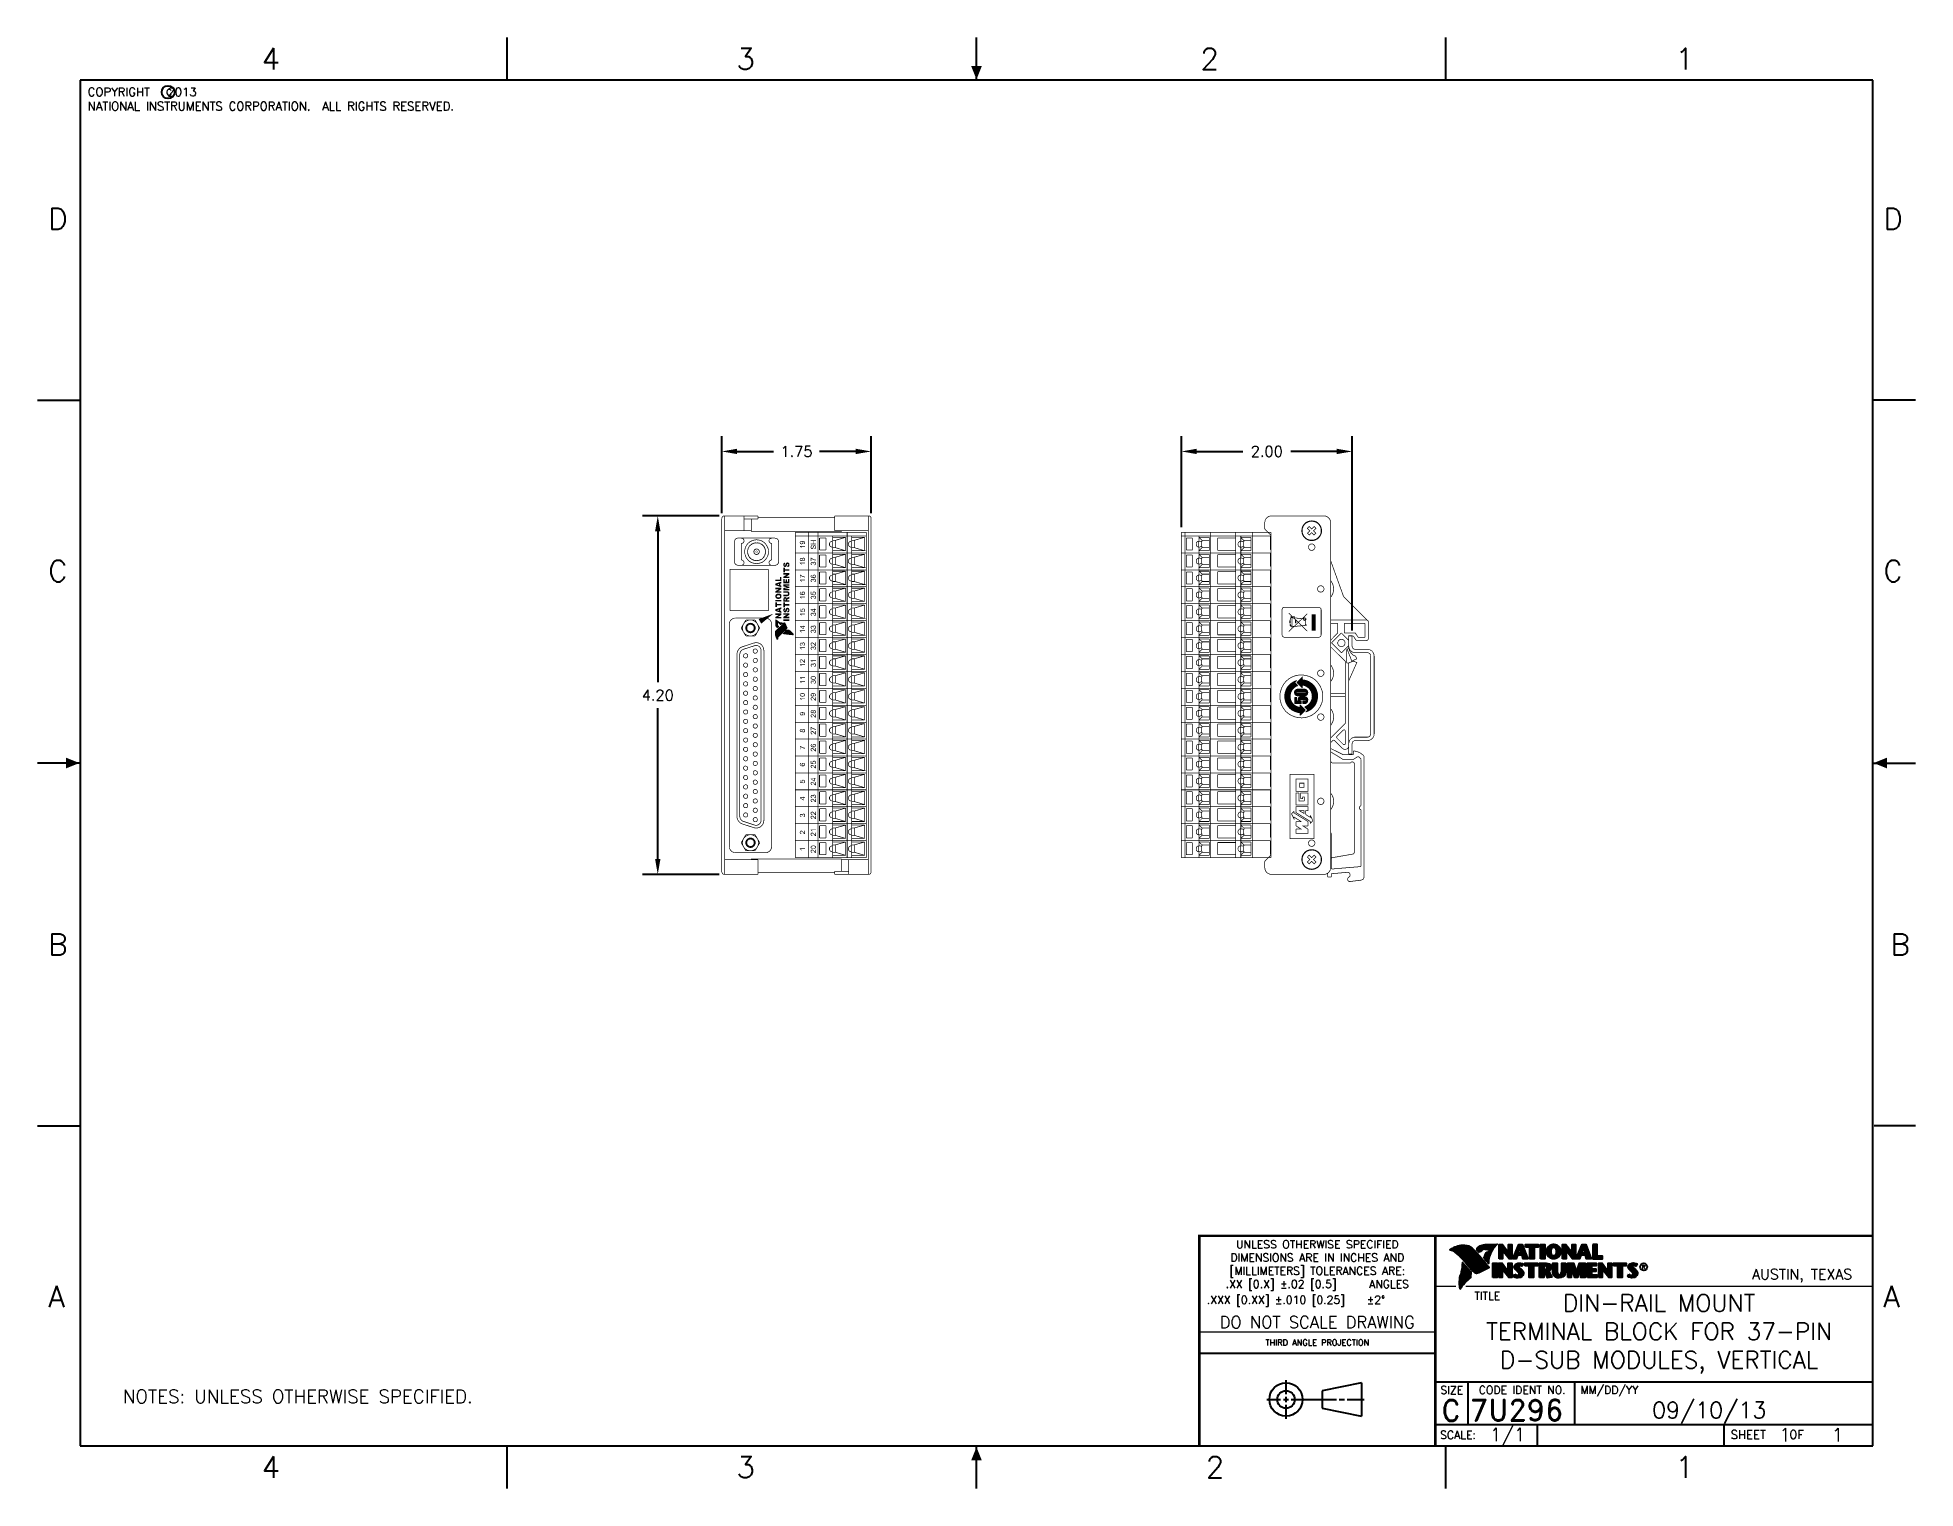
# Model space of a CAD drawing. Header units: inches. Extents: x 28.1 to 50.1, y 24.9 to 41.9.
import ezdxf
from ezdxf.enums import TextEntityAlignment as Align

# ---------------------------------------------------------------- set-up
doc = ezdxf.new("R2010")
doc.units = ezdxf.units.IN
doc.header["$LTSCALE"] = 1.87
doc.header["$MEASUREMENT"] = 0
doc.header["$PDMODE"] = 3
doc.header["$PDSIZE"] = 0.3125
doc.layers.get('0').update_dxf_attribs({"linetype": 'CONTINUOUS'})
doc.layers.get('Defpoints').update_dxf_attribs({"linetype": 'CONTINUOUS'})
doc.styles.add('ROMAND', font='ROMAND.shx')
doc.styles.add('ROMANS', font='romans.shx')
doc.styles.add('SIMPLEX', font='SIMPLEX')
doc.dimstyles.new('DIMSTYLE_1$0', dxfattribs={"dimtxt": 0.125, "dimasz": 0.18, "dimexe": 0.18, "dimexo": 0.0625, "dimgap": 0.09, "dimtad": 0, "dimtih": 1, "dimtoh": 1, "dimzin": 4, "dimdsep": 46, "dimtxsty": 'SIMPLEX', "dimblk": '_FILLED', "dimcen": 0.09, "dimadec": 0, "dimazin": 0, "dimtp": 0.005, "dimtm": 0.005, "dimtfac": 1, "dimtofl": 0, "dimtmove": 0, "dimatfit": 3, "dimldrblk": '_FILLED', "dimfxl": 1, "dimtolj": 1, "dimtzin": 4, "dimarcsym": 0})

msp = doc.modelspace()

# ---------------------------------------------------------------- texts
for s, height, style, p in [('4', 0.25, 'SIMPLEX', (30.761, 41.573)), ('4', 0.25, 'SIMPLEX', (30.761, 41.573)), ('3', 0.25, 'SIMPLEX', (36.324, 41.573)), ('2', 0.25, 'SIMPLEX', (41.761, 41.573)), ('1', 0.25, 'SIMPLEX', (47.324, 41.573)), ('c', 0.1, 'SIMPLEX', (29.636, 41.274)), ('D', 0.25, 'SIMPLEX', (28.261, 39.698)), ('D', 0.25, 'SIMPLEX', (49.761, 39.698)), ('C', 0.25, 'SIMPLEX', (28.261, 35.573)), ('C', 0.25, 'SIMPLEX', (49.761, 35.573)), ('B', 0.25, 'SIMPLEX', (28.261, 31.198)), ('B', 0.25, 'SIMPLEX', (49.845, 31.198)), ('R', 0.0418, 'ROMANS', (46.933, 27.523)), ('A', 0.25, 'SIMPLEX', (28.261, 27.073)), ('A', 0.25, 'SIMPLEX', (49.761, 27.073)), ('NOTES: UNLESS OTHERWISE SPECIFIED.', 0.156, 'SIMPLEX', (29.136, 25.949)), ('7U296', 0.25, 'ROMAND', (44.918, 25.742)), ('4', 0.25, 'SIMPLEX', (30.761, 25.073)), ('3', 0.25, 'SIMPLEX', (36.324, 25.073)), ('2', 0.25, 'SIMPLEX', (41.824, 25.073)), ('1', 0.25, 'SIMPLEX', (47.324, 25.073))]:
    msp.add_text(s, height=height, dxfattribs=dict(style=style)).set_placement(p)
at = {"style": 'ROMAND'}
msp.add_text('C', height=0.25, dxfattribs=at).set_placement((44.695, 25.738), align=Align.CENTER)
for s, insert, char_height, width, attachment_point, style in [('COPYRIGHT   2013\\PNATIONAL INSTRUMENTS CORPORATION.  ALL RIGHTS RESERVED.', (28.724, 41.361), 0.1, 6.5, 1, 'SIMPLEX'), ('{\\Fromand|c0;\\C256;UNLESS OTHERWISE SPECIFIED DIMENSIONS ARE IN INCHES AND [MILLIMETERS] TOLERANCES ARE:\\P.XX [0.X] ±.02 [0.5]      ANGLES}', (43.129, 27.855), 0.093, 2.7614, 2, 'ROMANS'), ('{\\Fromand|c0;AUSTIN, TEXAS}', (49.395, 27.44), 0.1216, 1.4119, 6, 'ROMANS'), ('{\\Fromand.shx;.XXX [0.XX] ±.010 [0.25]    ±2°}', (41.835, 27.205), 0.093, 2.7725, 1, 'ROMANS'), ('{\\Fromand|c0;TITLE}', (44.969, 27.251), 0.093, 1.3384, 1, 'ROMANS'), ('DIN-RAIL MOUNT\\PTERMINAL BLOCK FOR 37-PIN D-SUB MODULES, VERTICAL', (47.134, 26.758), 0.2, 4.92859, 5, 'SIMPLEX'), ('{\\Fromand.shx;DO NOT SCALE DRAWING}', (43.128, 26.896), 0.14, 2.7845, 5, 'ROMANS'), ('{\\Fromand|c0;THIRD ANGLE PROJECTION}', (43.129, 26.658), 0.07, 1.5, 5, 'ROMANS'), ('{\\Fromand|c0;SIZE}', (44.704, 26.148), 0.093, 0.3675, 2, 'ROMANS'), ('{\\Fromand|c0;CODE IDENT NO.}', (45.529, 26.149), 0.093, 1.3096, 2, 'ROMANS'), ('{\\Fromand|c0;MM/DD/YY}', (46.21, 26.149), 0.093, 1.3384, 1, 'ROMANS'), ('{\\Fromand|c0;SCALE:}', (44.568, 25.576), 0.093, 1.3384, 4, 'ROMANS'), ('{\\Fromand|c0;SHEET    OF}', (47.972, 25.58), 0.1, 1.3384, 4, 'ROMANS')]:
    msp.add_mtext(s, dxfattribs=dict(insert=insert, char_height=char_height, width=width, attachment_point=attachment_point, style=style))
at = {"style": 'ROMANS', "flags": 4}
for tag, text, height, p in [('09/10/13', '', 0.19, (47.72, 25.867)), ('1/1', '1/1', 0.1562, (45.359, 25.579)), ('1', '1', 0.156, (48.609, 25.578)), ('1', '1', 0.156, (49.224, 25.576))]:
    msp.add_attdef(tag, text=text, height=height, dxfattribs=at).set_placement(p, align=Align.MIDDLE_CENTER)

# ---------------------------------------------------------------- blocks, each defined once
blk = doc.blocks.new('TRI', base_point=(0.75, 8.5))
blk.add_solid([(0.75, 8.5), (0.90625, 8.4375), (0.90625, 8.5625)])
blk = doc.blocks.new('_FILLED')
at = {"color": 0, "linetype": 'ByBlock'}
blk.add_solid([(0, 0), (-1, 0.1736), (-1, -0.1736)], dxfattribs=at)
blk = doc.blocks.new('*D7')
at = {"color": 0, "lineweight": -2, "transparency": 16777216}
for p, q in [((41.537, 36.213), (41.537, 37.279)), ((43.537, 35.002), (43.537, 37.279)), ((41.717, 37.099), (42.257, 37.099)), ((43.357, 37.099), (42.818, 37.099))]:
    blk.add_line(p, q, dxfattribs=at)
at = {"layer": 'Defpoints', "color": 0, "transparency": 16777216}
for p in [(41.537, 37.099), (41.537, 36.151), (43.537, 34.939)]:
    blk.add_point(p, dxfattribs=at)
at = {"color": 0, "lineweight": -2, "transparency": 16777216, "xscale": 0.18, "yscale": 0.18, "zscale": 0.18, "rotation": 180}
blk.add_blockref('_FILLED', (41.537, 37.099), dxfattribs=at)
at = {"color": 0, "lineweight": -2, "transparency": 16777216, "xscale": 0.18, "yscale": 0.18, "zscale": 0.18}
blk.add_blockref('_FILLED', (43.537, 37.099), dxfattribs=at)
at = {"color": 0, "transparency": 16777216, "insert": (42.537, 37.099), "char_height": 0.125, "attachment_point": 5, "style": 'SIMPLEX'}
blk.add_mtext('\\A1;2.00', dxfattribs=at)
blk = doc.blocks.new('*D8')
at = {"color": 0, "lineweight": -2, "transparency": 16777216}
for p, q in [((36.152, 36.376), (36.152, 37.279)), ((37.902, 36.376), (37.902, 37.279)), ((36.332, 37.099), (36.758, 37.099)), ((37.722, 37.099), (37.296, 37.099))]:
    blk.add_line(p, q, dxfattribs=at)
at = {"layer": 'Defpoints', "color": 0, "transparency": 16777216}
for p in [(36.152, 37.099), (36.152, 36.313), (37.902, 36.313)]:
    blk.add_point(p, dxfattribs=at)
at = {"color": 0, "lineweight": -2, "transparency": 16777216, "xscale": 0.18, "yscale": 0.18, "zscale": 0.18, "rotation": 180}
blk.add_blockref('_FILLED', (36.152, 37.099), dxfattribs=at)
at = {"color": 0, "lineweight": -2, "transparency": 16777216, "xscale": 0.18, "yscale": 0.18, "zscale": 0.18}
blk.add_blockref('_FILLED', (37.902, 37.099), dxfattribs=at)
at = {"color": 0, "transparency": 16777216, "insert": (37.027, 37.099), "char_height": 0.125, "attachment_point": 5, "style": 'SIMPLEX'}
blk.add_mtext('\\A1;1.75', dxfattribs=at)
blk = doc.blocks.new('*D9')
at = {"color": 0, "lineweight": -2, "transparency": 16777216}
for p, q in [((36.12, 36.344), (35.222, 36.344)), ((35.402, 36.164), (35.402, 34.396)), ((35.402, 32.323), (35.402, 34.091)), ((36.12, 32.143), (35.222, 32.143))]:
    blk.add_line(p, q, dxfattribs=at)
at = {"layer": 'Defpoints', "color": 0, "transparency": 16777216}
for p in [(36.182, 36.344), (35.402, 32.143), (36.182, 32.143)]:
    blk.add_point(p, dxfattribs=at)
at = {"color": 0, "lineweight": -2, "transparency": 16777216, "xscale": 0.18, "yscale": 0.18, "zscale": 0.18}
for p, rotation in [((35.402, 36.344), 90), ((35.402, 32.143), 270)]:
    blk.add_blockref('_FILLED', p, dxfattribs=dict(at, rotation=rotation))
at = {"color": 0, "transparency": 16777216, "insert": (35.402, 34.243), "char_height": 0.125, "attachment_point": 5, "style": 'SIMPLEX'}
blk.add_mtext('\\A1;4.20', dxfattribs=at)

# ---------------------------------------------------------------- dimensions: what is measured, and where the dimension line sits
for base, p1, p2, picture, middle in [((36.152, 37.099), (37.902, 36.313), (36.152, 36.313), '*D8', (37.027, 37.099)), ((41.537, 37.099), (43.537, 34.939), (41.537, 36.151), '*D7', (42.537, 37.099))]:
    dim = msp.add_linear_dim(base=base, p1=p1, p2=p2, dimstyle='DIMSTYLE_1$0')
    dim.commit()
    dim.dimension.update_dxf_attribs({"geometry": picture, "text_midpoint": middle})
dim = msp.add_linear_dim(base=(35.402, 32.143), p1=(36.182, 36.344), p2=(36.182, 32.143), angle=90, dimstyle='DIMSTYLE_1$0')
dim.commit()
dim.dimension.update_dxf_attribs({"geometry": '*D9', "text_midpoint": (35.402, 34.243)})

# ---------------------------------------------------------------- hatches: boundary and pattern name
at = {"linetype": 'Continuous'}
for points in [[(37.072, 36.017), (37.071, 36.018), (37.07, 36.019), (37.067, 36.025), (37.067, 36.027), (37.066, 36.028), (37.066, 36.032), (37.067, 36.034), (37.067, 36.036), (37.068, 36.037), (37.069, 36.04), (37.072, 36.044), (37.074, 36.046), (37.075, 36.047), (37.077, 36.048), (37.079, 36.049), (37.084, 36.051), (37.087, 36.051), (37.089, 36.051), (37.092, 36.051), (37.1, 36.051), (37.111, 36.05), (37.118, 36.047), (37.121, 36.045), (37.122, 36.043), (37.121, 36.029), (37.121, 36.033), (37.121, 36.035), (37.12, 36.037), (37.117, 36.039), (37.112, 36.042), (37.106, 36.043), (37.101, 36.044), (37.098, 36.044), (37.098, 36.038), (37.097, 36.039), (37.096, 36.04), (37.092, 36.042), (37.088, 36.043), (37.084, 36.043), (37.08, 36.042), (37.077, 36.04), (37.074, 36.037), (37.073, 36.034), (37.073, 36.032), (37.072, 36.017)], [(37.079, 35.975), (37.078, 35.977), (37.077, 35.978), (37.077, 35.979), (37.075, 35.98), (37.074, 35.981), (37.072, 35.984), (37.07, 35.985), (37.069, 35.986), (37.068, 35.987), (37.066, 35.992), (37.127, 35.992), (37.127, 35.985), (37.08, 35.985), (37.079, 35.975)], [(37.085, 36.011), (37.082, 36.012), (37.078, 36.013), (37.076, 36.014), (37.075, 36.015), (37.072, 36.017), (37.073, 36.032), (37.073, 36.029), (37.073, 36.028), (37.074, 36.027), (37.076, 36.023), (37.079, 36.02), (37.082, 36.02), (37.084, 36.019), (37.087, 36.019), (37.088, 36.019), (37.091, 36.019), (37.096, 36.022), (37.097, 36.024), (37.098, 36.025), (37.1, 36.027), (37.1, 36.028), (37.1, 36.029), (37.1, 36.031), (37.101, 36.017), (37.1, 36.015), (37.097, 36.014), (37.092, 36.012), (37.088, 36.011), (37.085, 36.011)], [(37.082, 35.971), (37.08, 35.972), (37.079, 35.975), (37.08, 35.985), (37.08, 35.984), (37.083, 35.981), (37.086, 35.976), (37.088, 35.972), (37.088, 35.971), (37.082, 35.971)], [(37.101, 36.017), (37.1, 36.031), (37.1, 36.033), (37.1, 36.034), (37.1, 36.036), (37.098, 36.038), (37.098, 36.044), (37.1, 36.043), (37.101, 36.042), (37.102, 36.04), (37.104, 36.038), (37.105, 36.037), (37.106, 36.034), (37.106, 36.032), (37.107, 36.029), (37.107, 36.028), (37.106, 36.024), (37.105, 36.022), (37.104, 36.02), (37.103, 36.019), (37.102, 36.018), (37.101, 36.017)], [(37.112, 36.013), (37.112, 36.019), (37.116, 36.021), (37.119, 36.022), (37.12, 36.024), (37.121, 36.024), (37.121, 36.026), (37.121, 36.029), (37.122, 36.043), (37.124, 36.042), (37.124, 36.041), (37.125, 36.039), (37.127, 36.037), (37.127, 36.036), (37.128, 36.034), (37.128, 36.032), (37.128, 36.031), (37.128, 36.028), (37.128, 36.024), (37.125, 36.02), (37.124, 36.019), (37.123, 36.017), (37.121, 36.016), (37.12, 36.015), (37.117, 36.014), (37.116, 36.014), (37.114, 36.013), (37.112, 36.013)], [(37.208, 35.955), (37.207, 35.957), (37.205, 35.957), (37.204, 35.957), (37.201, 35.958), (37.198, 35.961), (37.196, 35.965), (37.194, 35.969), (37.194, 35.972), (37.193, 35.974), (37.193, 35.981), (37.194, 35.984), (37.196, 35.99), (37.197, 35.992), (37.199, 35.994), (37.2, 35.995), (37.2, 35.977), (37.201, 35.975), (37.201, 35.972), (37.201, 35.97), (37.203, 35.967), (37.204, 35.965), (37.207, 35.964), (37.208, 35.964), (37.209, 35.963), (37.211, 35.964), (37.213, 35.964), (37.215, 35.967), (37.217, 35.97), (37.219, 35.976), (37.219, 35.978), (37.22, 35.982), (37.22, 35.984), (37.221, 35.986), (37.222, 35.987), (37.222, 35.989), (37.222, 35.99), (37.224, 35.993), (37.225, 35.995), (37.227, 35.997), (37.228, 35.998), (37.232, 36), (37.234, 36.001), (37.235, 36.001), (37.239, 36.001), (37.241, 36.001), (37.244, 36), (37.249, 35.997), (37.252, 35.992), (37.255, 35.987), (37.256, 35.977), (37.254, 35.968), (37.252, 35.963), (37.251, 35.961), (37.25, 35.96), (37.248, 35.958), (37.248, 35.982), (37.248, 35.984), (37.247, 35.987), (37.246, 35.99), (37.245, 35.991), (37.241, 35.994), (37.236, 35.994), (37.234, 35.992), (37.231, 35.99), (37.229, 35.985), (37.227, 35.977), (37.225, 35.972), (37.225, 35.97), (37.225, 35.968), (37.223, 35.964), (37.223, 35.963), (37.222, 35.962), (37.219, 35.959), (37.218, 35.958), (37.216, 35.957), (37.214, 35.957), (37.213, 35.955), (37.208, 35.955)], [(37.219, 36.02), (37.219, 36.051), (37.195, 36.051), (37.195, 36.059), (37.255, 36.059), (37.255, 36.051), (37.226, 36.051), (37.219, 36.02)], [(37.195, 36.012), (37.195, 36.02), (37.219, 36.02), (37.226, 36.051), (37.226, 36.02), (37.255, 36.02), (37.255, 36.012), (37.195, 36.012)], [(37.2, 35.978), (37.2, 35.995), (37.201, 35.997), (37.206, 35.999), (37.208, 35.999), (37.211, 35.999), (37.212, 35.992), (37.21, 35.991), (37.209, 35.991), (37.207, 35.991), (37.205, 35.99), (37.204, 35.988), (37.201, 35.983), (37.2, 35.978)], [(37.235, 35.954), (37.234, 35.961), (37.236, 35.961), (37.238, 35.962), (37.241, 35.963), (37.245, 35.966), (37.247, 35.97), (37.248, 35.975), (37.248, 35.977), (37.248, 35.958), (37.246, 35.957), (37.245, 35.955), (37.242, 35.954), (37.239, 35.954), (37.238, 35.954), (37.235, 35.954)], [(36.894, 35.745), (36.889, 35.746), (36.884, 35.747), (36.881, 35.75), (36.877, 35.754), (36.875, 35.759), (36.874, 35.764), (36.873, 35.767), (36.873, 35.775), (36.874, 35.779), (36.876, 35.785), (36.878, 35.789), (36.879, 35.79), (36.88, 35.791), (36.882, 35.792), (36.883, 35.793), (36.885, 35.794), (36.886, 35.769), (36.886, 35.767), (36.887, 35.766), (36.888, 35.764), (36.889, 35.763), (36.893, 35.763), (36.895, 35.765), (36.896, 35.766), (36.897, 35.77), (36.898, 35.775), (36.899, 35.78), (36.902, 35.786), (36.902, 35.787), (36.905, 35.79), (36.905, 35.791), (36.907, 35.794), (36.91, 35.795), (36.912, 35.796), (36.915, 35.797), (36.916, 35.798), (36.924, 35.798), (36.926, 35.797), (36.929, 35.797), (36.93, 35.796), (36.932, 35.796), (36.932, 35.772), (36.93, 35.774), (36.93, 35.775), (36.93, 35.776), (36.929, 35.777), (36.927, 35.779), (36.925, 35.78), (36.923, 35.78), (36.921, 35.779), (36.919, 35.778), (36.918, 35.775), (36.916, 35.773), (36.916, 35.771), (36.915, 35.768), (36.914, 35.764), (36.911, 35.757), (36.909, 35.752), (36.907, 35.751), (36.905, 35.748), (36.902, 35.747), (36.9, 35.746), (36.894, 35.745)], [(36.875, 35.681), (36.875, 35.738), (36.892, 35.738), (36.892, 35.719), (36.943, 35.719), (36.943, 35.7), (36.892, 35.7), (36.892, 35.681), (36.875, 35.681)], [(36.875, 35.655), (36.875, 35.673), (36.943, 35.673), (36.943, 35.655), (36.875, 35.655)], [(36.875, 35.632), (36.912, 35.655), (36.943, 35.655), (36.906, 35.632), (36.875, 35.632)], [(36.886, 35.769), (36.885, 35.794), (36.886, 35.794), (36.888, 35.795), (36.89, 35.795), (36.892, 35.796), (36.893, 35.796), (36.895, 35.779), (36.893, 35.777), (36.891, 35.777), (36.889, 35.776), (36.888, 35.775), (36.887, 35.773), (36.886, 35.771), (36.886, 35.769)], [(36.92, 35.743), (36.919, 35.761), (36.922, 35.761), (36.923, 35.762), (36.925, 35.762), (36.926, 35.763), (36.929, 35.766), (36.93, 35.768), (36.932, 35.77), (36.932, 35.772), (36.932, 35.796), (36.933, 35.794), (36.935, 35.794), (36.936, 35.793), (36.938, 35.792), (36.939, 35.79), (36.942, 35.786), (36.943, 35.783), (36.943, 35.782), (36.943, 35.78), (36.944, 35.777), (36.944, 35.77), (36.944, 35.767), (36.944, 35.765), (36.944, 35.763), (36.943, 35.762), (36.943, 35.76), (36.943, 35.758), (36.942, 35.756), (36.942, 35.755), (36.941, 35.753), (36.94, 35.753), (36.939, 35.752), (36.935, 35.747), (36.933, 35.747), (36.93, 35.746), (36.926, 35.744), (36.925, 35.743), (36.921, 35.743), (36.92, 35.743)], [(37.111, 35.813), (37.106, 35.814), (37.102, 35.815), (37.098, 35.817), (37.096, 35.821), (37.094, 35.823), (37.094, 35.824), (37.093, 35.823), (37.092, 35.821), (37.092, 35.82), (37.091, 35.819), (37.09, 35.818), (37.085, 35.816), (37.078, 35.816), (37.073, 35.819), (37.071, 35.821), (37.07, 35.821), (37.068, 35.824), (37.068, 35.826), (37.067, 35.827), (37.067, 35.829), (37.066, 35.831), (37.066, 35.835), (37.067, 35.837), (37.067, 35.838), (37.068, 35.84), (37.068, 35.841), (37.07, 35.846), (37.073, 35.847), (37.073, 35.833), (37.073, 35.83), (37.074, 35.827), (37.075, 35.826), (37.078, 35.824), (37.081, 35.823), (37.084, 35.824), (37.088, 35.826), (37.09, 35.828), (37.091, 35.831), (37.091, 35.832), (37.092, 35.846), (37.093, 35.843), (37.094, 35.841), (37.094, 35.843), (37.096, 35.845), (37.097, 35.847), (37.097, 35.831), (37.098, 35.828), (37.1, 35.825), (37.102, 35.823), (37.105, 35.822), (37.108, 35.821), (37.109, 35.821), (37.111, 35.821), (37.113, 35.822), (37.116, 35.823), (37.119, 35.825), (37.121, 35.828), (37.121, 35.83), (37.121, 35.833), (37.123, 35.819), (37.119, 35.816), (37.111, 35.813)], [(37.079, 35.776), (37.078, 35.779), (37.077, 35.78), (37.077, 35.781), (37.075, 35.782), (37.074, 35.783), (37.072, 35.786), (37.07, 35.786), (37.069, 35.787), (37.068, 35.789), (37.066, 35.794), (37.127, 35.794), (37.127, 35.787), (37.08, 35.787), (37.079, 35.776)], [(37.068, 35.616), (37.068, 35.655), (37.073, 35.655), (37.075, 35.653), (37.077, 35.652), (37.078, 35.651), (37.079, 35.65), (37.08, 35.649), (37.082, 35.648), (37.083, 35.646), (37.085, 35.646), (37.087, 35.645), (37.088, 35.644), (37.092, 35.642), (37.092, 35.642), (37.094, 35.641), (37.095, 35.64), (37.097, 35.639), (37.1, 35.638), (37.112, 35.634), (37.124, 35.632), (37.127, 35.632), (37.127, 35.624), (37.125, 35.625), (37.124, 35.625), (37.119, 35.625), (37.105, 35.628), (37.1, 35.63), (37.097, 35.631), (37.086, 35.637), (37.075, 35.644), (37.074, 35.645), (37.074, 35.616), (37.068, 35.616)], [(37.091, 35.833), (37.091, 35.837), (37.091, 35.838), (37.087, 35.841), (37.084, 35.843), (37.08, 35.843), (37.076, 35.841), (37.075, 35.84), (37.074, 35.838), (37.073, 35.836), (37.073, 35.834), (37.073, 35.847), (37.074, 35.847), (37.075, 35.849), (37.077, 35.85), (37.082, 35.85), (37.086, 35.85), (37.09, 35.848), (37.092, 35.846), (37.091, 35.833)], [(37.082, 35.772), (37.08, 35.774), (37.079, 35.776), (37.08, 35.787), (37.08, 35.786), (37.083, 35.782), (37.086, 35.777), (37.088, 35.774), (37.088, 35.772), (37.082, 35.772)], [(37.123, 35.819), (37.121, 35.833), (37.121, 35.837), (37.12, 35.841), (37.116, 35.844), (37.114, 35.845), (37.112, 35.845), (37.111, 35.846), (37.108, 35.846), (37.106, 35.844), (37.102, 35.843), (37.101, 35.842), (37.1, 35.841), (37.099, 35.839), (37.098, 35.836), (37.097, 35.835), (37.097, 35.847), (37.098, 35.849), (37.1, 35.85), (37.103, 35.851), (37.106, 35.853), (37.112, 35.853), (37.117, 35.851), (37.123, 35.847), (37.125, 35.845), (37.127, 35.841), (37.127, 35.84), (37.128, 35.837), (37.128, 35.836), (37.128, 35.834), (37.128, 35.831), (37.128, 35.828), (37.127, 35.826), (37.124, 35.819), (37.123, 35.819)], [(37.199, 35.772), (37.198, 35.773), (37.196, 35.776), (37.195, 35.777), (37.195, 35.779), (37.195, 35.78), (37.194, 35.782), (37.194, 35.787), (37.195, 35.789), (37.195, 35.79), (37.196, 35.793), (37.196, 35.794), (37.197, 35.796), (37.198, 35.797), (37.199, 35.799), (37.2, 35.8), (37.201, 35.8), (37.205, 35.802), (37.207, 35.803), (37.211, 35.803), (37.215, 35.802), (37.218, 35.8), (37.219, 35.799), (37.22, 35.797), (37.219, 35.783), (37.219, 35.784), (37.219, 35.787), (37.218, 35.791), (37.215, 35.794), (37.212, 35.795), (37.209, 35.795), (37.205, 35.794), (37.203, 35.792), (37.2, 35.788), (37.2, 35.786), (37.199, 35.772)], [(37.2, 35.622), (37.199, 35.624), (37.197, 35.625), (37.196, 35.627), (37.195, 35.629), (37.195, 35.631), (37.195, 35.632), (37.194, 35.634), (37.194, 35.639), (37.195, 35.64), (37.195, 35.642), (37.197, 35.648), (37.199, 35.649), (37.201, 35.65), (37.201, 35.651), (37.204, 35.652), (37.205, 35.653), (37.206, 35.653), (37.208, 35.653), (37.209, 35.646), (37.208, 35.646), (37.205, 35.645), (37.202, 35.642), (37.2, 35.638), (37.2, 35.622)], [(37.195, 35.814), (37.195, 35.853), (37.201, 35.853), (37.203, 35.851), (37.204, 35.85), (37.205, 35.849), (37.207, 35.848), (37.208, 35.847), (37.209, 35.846), (37.211, 35.845), (37.213, 35.844), (37.214, 35.843), (37.215, 35.842), (37.219, 35.841), (37.22, 35.84), (37.221, 35.839), (37.223, 35.838), (37.225, 35.837), (37.228, 35.836), (37.239, 35.832), (37.251, 35.83), (37.255, 35.83), (37.255, 35.822), (37.253, 35.823), (37.252, 35.823), (37.246, 35.823), (37.233, 35.826), (37.228, 35.828), (37.225, 35.829), (37.214, 35.835), (37.204, 35.842), (37.202, 35.843), (37.202, 35.814), (37.195, 35.814)], [(37.209, 35.767), (37.208, 35.767), (37.206, 35.768), (37.201, 35.771), (37.199, 35.772), (37.2, 35.786), (37.2, 35.784), (37.201, 35.782), (37.201, 35.78), (37.202, 35.779), (37.204, 35.777), (37.208, 35.775), (37.21, 35.775), (37.211, 35.774), (37.209, 35.767)], [(37.218, 35.615), (37.216, 35.616), (37.213, 35.616), (37.208, 35.617), (37.204, 35.619), (37.204, 35.62), (37.202, 35.621), (37.2, 35.622), (37.2, 35.635), (37.201, 35.632), (37.201, 35.631), (37.203, 35.629), (37.206, 35.626), (37.209, 35.625), (37.212, 35.623), (37.215, 35.623), (37.217, 35.622), (37.224, 35.622), (37.224, 35.629), (37.227, 35.626), (37.229, 35.625), (37.231, 35.624), (37.233, 35.623), (37.236, 35.623), (37.24, 35.624), (37.241, 35.625), (37.245, 35.626), (37.246, 35.628), (37.247, 35.629), (37.248, 35.631), (37.249, 35.632), (37.249, 35.636), (37.25, 35.649), (37.251, 35.648), (37.252, 35.646), (37.253, 35.645), (37.255, 35.641), (37.255, 35.638), (37.256, 35.636), (37.255, 35.634), (37.255, 35.631), (37.253, 35.626), (37.252, 35.625), (37.251, 35.622), (37.247, 35.62), (37.245, 35.618), (37.243, 35.617), (37.242, 35.617), (37.239, 35.616), (37.238, 35.616), (37.236, 35.616), (37.235, 35.615), (37.218, 35.615)], [(37.224, 35.622), (37.222, 35.623), (37.22, 35.625), (37.217, 35.63), (37.215, 35.634), (37.215, 35.64), (37.216, 35.642), (37.219, 35.648), (37.221, 35.649), (37.222, 35.635), (37.222, 35.632), (37.224, 35.629), (37.224, 35.622)], [(37.226, 35.781), (37.219, 35.782), (37.219, 35.783), (37.22, 35.797), (37.221, 35.796), (37.222, 35.794), (37.222, 35.796), (37.224, 35.799), (37.225, 35.8), (37.225, 35.786), (37.225, 35.785), (37.225, 35.783), (37.226, 35.781)], [(37.222, 35.635), (37.221, 35.649), (37.222, 35.651), (37.224, 35.651), (37.227, 35.653), (37.233, 35.655), (37.241, 35.654), (37.247, 35.651), (37.25, 35.649), (37.249, 35.636), (37.249, 35.637), (37.249, 35.639), (37.248, 35.641), (37.246, 35.643), (37.242, 35.646), (37.238, 35.647), (37.233, 35.647), (37.228, 35.645), (37.225, 35.644), (37.224, 35.642), (37.223, 35.64), (37.222, 35.638), (37.222, 35.636), (37.222, 35.635)], [(37.25, 35.771), (37.249, 35.786), (37.249, 35.788), (37.248, 35.793), (37.245, 35.795), (37.241, 35.798), (37.237, 35.798), (37.232, 35.797), (37.228, 35.795), (37.225, 35.79), (37.225, 35.787), (37.225, 35.8), (37.225, 35.802), (37.227, 35.803), (37.228, 35.804), (37.231, 35.805), (37.235, 35.806), (37.241, 35.805), (37.246, 35.803), (37.248, 35.801), (37.25, 35.8), (37.251, 35.799), (37.253, 35.797), (37.254, 35.795), (37.255, 35.79), (37.256, 35.787), (37.256, 35.786), (37.255, 35.784), (37.255, 35.782), (37.255, 35.78), (37.253, 35.776), (37.252, 35.773), (37.25, 35.771)], [(37.238, 35.766), (37.238, 35.774), (37.239, 35.774), (37.241, 35.775), (37.243, 35.776), (37.246, 35.777), (37.248, 35.78), (37.249, 35.782), (37.249, 35.786), (37.25, 35.771), (37.248, 35.77), (37.247, 35.769), (37.245, 35.768), (37.243, 35.767), (37.241, 35.767), (37.239, 35.766), (37.238, 35.766)], [(36.795, 35.374), (36.794, 35.376), (36.79, 35.378), (36.785, 35.383), (36.781, 35.393), (36.78, 35.401), (36.78, 35.406), (36.781, 35.411), (36.784, 35.417), (36.786, 35.422), (36.788, 35.424), (36.789, 35.425), (36.791, 35.426), (36.792, 35.427), (36.795, 35.429), (36.801, 35.431), (36.811, 35.433), (36.818, 35.433), (36.823, 35.433), (36.826, 35.433), (36.828, 35.433), (36.829, 35.431), (36.831, 35.431), (36.832, 35.431), (36.836, 35.429), (36.839, 35.428), (36.841, 35.426), (36.842, 35.425), (36.845, 35.422), (36.846, 35.421), (36.848, 35.419), (36.85, 35.413), (36.851, 35.403), (36.85, 35.39), (36.845, 35.382), (36.841, 35.377), (36.838, 35.376), (36.836, 35.374), (36.835, 35.402), (36.835, 35.406), (36.834, 35.408), (36.832, 35.41), (36.832, 35.411), (36.828, 35.413), (36.826, 35.414), (36.825, 35.414), (36.822, 35.414), (36.82, 35.414), (36.817, 35.415), (36.815, 35.415), (36.813, 35.414), (36.808, 35.414), (36.806, 35.414), (36.805, 35.414), (36.802, 35.412), (36.801, 35.411), (36.799, 35.41), (36.798, 35.409), (36.797, 35.406), (36.797, 35.404), (36.796, 35.403), (36.796, 35.401), (36.795, 35.374)], [(36.781, 35.579), (36.781, 35.598), (36.833, 35.598), (36.833, 35.628), (36.85, 35.628), (36.85, 35.579), (36.781, 35.579)], [(36.823, 35.534), (36.823, 35.547), (36.799, 35.541), (36.781, 35.551), (36.85, 35.574), (36.85, 35.554), (36.839, 35.551), (36.823, 35.534)], [(36.85, 35.508), (36.781, 35.531), (36.781, 35.551), (36.799, 35.541), (36.823, 35.534), (36.839, 35.551), (36.839, 35.53), (36.85, 35.527), (36.85, 35.508)], [(36.781, 35.484), (36.781, 35.501), (36.85, 35.501), (36.85, 35.484), (36.781, 35.484)], [(36.781, 35.461), (36.82, 35.484), (36.85, 35.484), (36.812, 35.461), (36.781, 35.461)], [(36.781, 35.444), (36.781, 35.461), (36.85, 35.461), (36.85, 35.444), (36.781, 35.444)], [(36.875, 35.615), (36.875, 35.632), (36.943, 35.632), (36.943, 35.615), (36.875, 35.615)], [(36.875, 35.553), (36.875, 35.604), (36.889, 35.604), (36.889, 35.572), (36.9, 35.572), (36.9, 35.602), (36.915, 35.602), (36.915, 35.572), (36.928, 35.572), (36.928, 35.604), (36.943, 35.604), (36.943, 35.553), (36.875, 35.553)], [(36.943, 35.501), (36.916, 35.508), (36.875, 35.517), (36.875, 35.542), (36.891, 35.527), (36.943, 35.514), (36.943, 35.501)], [(36.891, 35.527), (36.875, 35.542), (36.943, 35.542), (36.943, 35.527), (36.891, 35.527)], [(36.891, 35.489), (36.875, 35.498), (36.916, 35.508), (36.943, 35.501), (36.891, 35.489)], [(36.875, 35.473), (36.875, 35.498), (36.891, 35.489), (36.943, 35.489), (36.943, 35.473), (36.875, 35.473)], [(36.929, 35.406), (36.929, 35.434), (36.926, 35.438), (36.924, 35.441), (36.921, 35.443), (36.875, 35.443), (36.875, 35.461), (36.921, 35.461), (36.925, 35.46), (36.927, 35.46), (36.929, 35.459), (36.93, 35.458), (36.932, 35.457), (36.934, 35.457), (36.935, 35.455), (36.937, 35.454), (36.938, 35.453), (36.94, 35.451), (36.942, 35.447), (36.943, 35.444), (36.943, 35.443), (36.944, 35.441), (36.944, 35.439), (36.944, 35.437), (36.944, 35.436), (36.945, 35.431), (36.944, 35.424), (36.943, 35.42), (36.942, 35.417), (36.94, 35.415), (36.938, 35.411), (36.935, 35.408), (36.933, 35.408), (36.932, 35.407), (36.93, 35.406), (36.929, 35.406)], [(36.92, 35.403), (36.916, 35.403), (36.875, 35.403), (36.875, 35.422), (36.92, 35.422), (36.923, 35.423), (36.925, 35.424), (36.926, 35.426), (36.927, 35.427), (36.928, 35.429), (36.929, 35.43), (36.929, 35.406), (36.927, 35.405), (36.925, 35.405), (36.924, 35.404), (36.92, 35.403)], [(37.079, 35.578), (37.078, 35.58), (37.077, 35.581), (37.077, 35.583), (37.075, 35.584), (37.074, 35.585), (37.072, 35.588), (37.07, 35.588), (37.069, 35.589), (37.068, 35.59), (37.066, 35.596), (37.127, 35.596), (37.127, 35.589), (37.08, 35.589), (37.079, 35.578)], [(37.073, 35.424), (37.071, 35.426), (37.07, 35.426), (37.068, 35.429), (37.068, 35.431), (37.067, 35.433), (37.067, 35.434), (37.066, 35.436), (37.066, 35.44), (37.067, 35.442), (37.067, 35.444), (37.07, 35.449), (37.072, 35.451), (37.073, 35.452), (37.074, 35.453), (37.075, 35.454), (37.077, 35.454), (37.078, 35.454), (37.08, 35.455), (37.082, 35.448), (37.08, 35.448), (37.077, 35.447), (37.074, 35.444), (37.073, 35.44), (37.073, 35.424)], [(37.091, 35.417), (37.088, 35.417), (37.086, 35.418), (37.08, 35.419), (37.077, 35.421), (37.075, 35.421), (37.074, 35.422), (37.073, 35.424), (37.073, 35.436), (37.073, 35.434), (37.074, 35.433), (37.075, 35.431), (37.079, 35.428), (37.081, 35.426), (37.084, 35.425), (37.087, 35.425), (37.089, 35.424), (37.096, 35.424), (37.096, 35.431), (37.099, 35.428), (37.101, 35.426), (37.103, 35.426), (37.106, 35.425), (37.108, 35.425), (37.112, 35.426), (37.114, 35.426), (37.117, 35.428), (37.119, 35.43), (37.12, 35.431), (37.121, 35.433), (37.121, 35.434), (37.121, 35.438), (37.122, 35.451), (37.124, 35.45), (37.124, 35.448), (37.125, 35.447), (37.128, 35.443), (37.128, 35.44), (37.128, 35.438), (37.128, 35.436), (37.128, 35.433), (37.125, 35.428), (37.125, 35.427), (37.123, 35.424), (37.119, 35.421), (37.117, 35.42), (37.115, 35.419), (37.114, 35.419), (37.112, 35.418), (37.111, 35.417), (37.108, 35.417), (37.107, 35.417), (37.091, 35.417)], [(37.082, 35.574), (37.08, 35.575), (37.079, 35.578), (37.08, 35.589), (37.08, 35.588), (37.083, 35.584), (37.086, 35.579), (37.088, 35.575), (37.088, 35.574), (37.082, 35.574)], [(37.096, 35.424), (37.094, 35.425), (37.092, 35.427), (37.089, 35.432), (37.088, 35.435), (37.088, 35.442), (37.088, 35.444), (37.091, 35.449), (37.093, 35.451), (37.094, 35.437), (37.094, 35.434), (37.096, 35.431), (37.096, 35.424)], [(37.094, 35.437), (37.093, 35.451), (37.094, 35.453), (37.096, 35.453), (37.099, 35.455), (37.106, 35.457), (37.113, 35.456), (37.12, 35.453), (37.122, 35.451), (37.121, 35.438), (37.121, 35.439), (37.121, 35.44), (37.12, 35.443), (37.119, 35.445), (37.115, 35.448), (37.11, 35.449), (37.105, 35.449), (37.101, 35.447), (37.098, 35.445), (37.096, 35.444), (37.095, 35.442), (37.094, 35.44), (37.094, 35.438), (37.094, 35.437)], [(37.199, 35.574), (37.198, 35.575), (37.196, 35.578), (37.195, 35.579), (37.195, 35.581), (37.195, 35.582), (37.194, 35.584), (37.194, 35.589), (37.195, 35.59), (37.195, 35.592), (37.196, 35.595), (37.196, 35.596), (37.197, 35.598), (37.198, 35.599), (37.199, 35.601), (37.2, 35.602), (37.201, 35.602), (37.205, 35.604), (37.207, 35.604), (37.211, 35.604), (37.215, 35.604), (37.218, 35.602), (37.219, 35.601), (37.22, 35.599), (37.219, 35.585), (37.219, 35.586), (37.219, 35.589), (37.218, 35.593), (37.215, 35.595), (37.212, 35.597), (37.209, 35.597), (37.205, 35.596), (37.203, 35.594), (37.2, 35.59), (37.2, 35.588), (37.199, 35.574)], [(37.226, 35.418), (37.195, 35.424), (37.195, 35.454), (37.202, 35.454), (37.202, 35.43), (37.218, 35.427), (37.219, 35.45), (37.22, 35.451), (37.221, 35.436), (37.222, 35.433), (37.224, 35.428), (37.227, 35.425), (37.226, 35.418)], [(37.209, 35.569), (37.208, 35.569), (37.206, 35.57), (37.201, 35.573), (37.199, 35.574), (37.2, 35.588), (37.2, 35.585), (37.201, 35.584), (37.201, 35.582), (37.202, 35.581), (37.204, 35.579), (37.208, 35.577), (37.21, 35.577), (37.211, 35.576), (37.209, 35.569)], [(37.218, 35.427), (37.218, 35.428), (37.217, 35.431), (37.215, 35.434), (37.215, 35.436), (37.215, 35.438), (37.215, 35.442), (37.215, 35.443), (37.215, 35.444), (37.216, 35.447), (37.217, 35.448), (37.218, 35.449), (37.219, 35.45), (37.218, 35.427)], [(37.226, 35.583), (37.219, 35.584), (37.219, 35.585), (37.22, 35.599), (37.221, 35.598), (37.222, 35.596), (37.222, 35.598), (37.224, 35.601), (37.225, 35.602), (37.225, 35.588), (37.225, 35.587), (37.225, 35.585), (37.226, 35.583)], [(37.221, 35.436), (37.22, 35.451), (37.222, 35.453), (37.222, 35.454), (37.225, 35.455), (37.231, 35.457), (37.234, 35.457), (37.236, 35.457), (37.239, 35.457), (37.241, 35.456), (37.248, 35.453), (37.25, 35.451), (37.249, 35.436), (37.249, 35.438), (37.249, 35.439), (37.248, 35.442), (37.246, 35.444), (37.243, 35.447), (37.238, 35.449), (37.233, 35.449), (37.228, 35.448), (37.225, 35.446), (37.223, 35.444), (37.222, 35.442), (37.222, 35.44), (37.222, 35.438), (37.221, 35.436)], [(37.25, 35.573), (37.249, 35.588), (37.249, 35.59), (37.248, 35.594), (37.245, 35.597), (37.241, 35.599), (37.237, 35.6), (37.232, 35.599), (37.228, 35.597), (37.225, 35.592), (37.225, 35.589), (37.225, 35.602), (37.225, 35.604), (37.227, 35.604), (37.228, 35.606), (37.231, 35.607), (37.235, 35.608), (37.241, 35.607), (37.246, 35.605), (37.248, 35.603), (37.25, 35.602), (37.251, 35.601), (37.253, 35.599), (37.254, 35.597), (37.255, 35.592), (37.256, 35.589), (37.256, 35.588), (37.255, 35.585), (37.255, 35.584), (37.255, 35.581), (37.253, 35.578), (37.252, 35.575), (37.25, 35.573)], [(37.238, 35.568), (37.238, 35.575), (37.239, 35.576), (37.241, 35.577), (37.243, 35.578), (37.246, 35.579), (37.248, 35.581), (37.249, 35.584), (37.249, 35.588), (37.25, 35.573), (37.248, 35.572), (37.247, 35.571), (37.245, 35.57), (37.243, 35.569), (37.241, 35.569), (37.239, 35.568), (37.238, 35.568)], [(37.239, 35.417), (37.238, 35.425), (37.239, 35.425), (37.242, 35.426), (37.243, 35.426), (37.246, 35.429), (37.248, 35.431), (37.249, 35.435), (37.249, 35.436), (37.25, 35.451), (37.251, 35.45), (37.252, 35.448), (37.253, 35.447), (37.255, 35.442), (37.256, 35.435), (37.255, 35.431), (37.255, 35.43), (37.254, 35.428), (37.252, 35.424), (37.25, 35.421), (37.248, 35.421), (37.247, 35.42), (37.243, 35.417), (37.241, 35.417), (37.239, 35.417), (37.239, 35.417)], [(36.781, 35.341), (36.781, 35.36), (36.85, 35.36), (36.85, 35.341), (36.781, 35.341)], [(36.781, 35.275), (36.781, 35.332), (36.798, 35.332), (36.798, 35.312), (36.85, 35.312), (36.85, 35.294), (36.798, 35.294), (36.798, 35.275), (36.781, 35.275)], [(36.823, 35.233), (36.823, 35.246), (36.799, 35.239), (36.781, 35.25), (36.85, 35.273), (36.85, 35.253), (36.839, 35.25), (36.823, 35.233)], [(36.85, 35.206), (36.781, 35.229), (36.781, 35.25), (36.799, 35.239), (36.823, 35.233), (36.839, 35.25), (36.839, 35.229), (36.85, 35.226), (36.85, 35.206)], [(36.781, 35.183), (36.781, 35.201), (36.85, 35.201), (36.85, 35.183), (36.781, 35.183)], [(36.825, 35.371), (36.806, 35.371), (36.797, 35.374), (36.795, 35.374), (36.796, 35.4), (36.797, 35.398), (36.798, 35.396), (36.799, 35.394), (36.8, 35.393), (36.802, 35.392), (36.804, 35.391), (36.809, 35.389), (36.816, 35.389), (36.821, 35.389), (36.822, 35.39), (36.825, 35.39), (36.826, 35.391), (36.828, 35.391), (36.829, 35.391), (36.831, 35.393), (36.833, 35.394), (36.835, 35.397), (36.835, 35.398), (36.835, 35.402), (36.836, 35.374), (36.835, 35.374), (36.825, 35.371)], [(36.892, 35.214), (36.887, 35.215), (36.884, 35.216), (36.882, 35.218), (36.88, 35.219), (36.877, 35.224), (36.874, 35.231), (36.873, 35.236), (36.873, 35.244), (36.874, 35.249), (36.878, 35.257), (36.881, 35.26), (36.882, 35.261), (36.883, 35.262), (36.885, 35.262), (36.886, 35.238), (36.886, 35.236), (36.888, 35.233), (36.889, 35.232), (36.891, 35.232), (36.894, 35.233), (36.895, 35.233), (36.896, 35.234), (36.896, 35.237), (36.897, 35.24), (36.898, 35.242), (36.899, 35.246), (36.899, 35.247), (36.9, 35.249), (36.9, 35.25), (36.901, 35.252), (36.902, 35.253), (36.902, 35.256), (36.903, 35.257), (36.905, 35.258), (36.905, 35.26), (36.906, 35.261), (36.908, 35.263), (36.91, 35.264), (36.912, 35.265), (36.915, 35.266), (36.916, 35.266), (36.918, 35.267), (36.92, 35.267), (36.922, 35.267), (36.926, 35.266), (36.929, 35.266), (36.93, 35.265), (36.932, 35.265), (36.932, 35.24), (36.93, 35.242), (36.93, 35.243), (36.93, 35.245), (36.929, 35.247), (36.927, 35.248), (36.925, 35.248), (36.923, 35.248), (36.921, 35.248), (36.919, 35.247), (36.918, 35.245), (36.917, 35.243), (36.916, 35.239), (36.913, 35.23), (36.909, 35.222), (36.909, 35.221), (36.907, 35.22), (36.906, 35.218), (36.904, 35.216), (36.898, 35.214), (36.892, 35.214)], [(36.875, 35.337), (36.875, 35.373), (36.876, 35.379), (36.878, 35.386), (36.882, 35.389), (36.886, 35.391), (36.888, 35.391), (36.888, 35.364), (36.888, 35.356), (36.902, 35.356), (36.903, 35.391), (36.907, 35.388), (36.911, 35.384), (36.912, 35.38), (36.913, 35.378), (36.914, 35.379), (36.915, 35.381), (36.915, 35.383), (36.915, 35.356), (36.943, 35.356), (36.943, 35.337), (36.875, 35.337)], [(36.875, 35.272), (36.875, 35.329), (36.892, 35.329), (36.892, 35.31), (36.943, 35.31), (36.943, 35.291), (36.892, 35.291), (36.892, 35.272), (36.875, 35.272)], [(36.875, 35.185), (36.875, 35.202), (36.943, 35.202), (36.943, 35.185), (36.875, 35.185)], [(36.886, 35.238), (36.885, 35.262), (36.886, 35.263), (36.89, 35.265), (36.892, 35.265), (36.893, 35.265), (36.895, 35.247), (36.893, 35.247), (36.891, 35.246), (36.889, 35.245), (36.888, 35.244), (36.887, 35.242), (36.886, 35.24), (36.886, 35.238)], [(36.902, 35.356), (36.902, 35.365), (36.902, 35.367), (36.902, 35.369), (36.901, 35.37), (36.9, 35.372), (36.898, 35.373), (36.895, 35.373), (36.892, 35.373), (36.891, 35.372), (36.89, 35.372), (36.89, 35.37), (36.889, 35.368), (36.888, 35.366), (36.888, 35.364), (36.888, 35.391), (36.889, 35.392), (36.898, 35.392), (36.9, 35.391), (36.901, 35.391), (36.903, 35.391), (36.902, 35.356)], [(36.915, 35.358), (36.915, 35.383), (36.918, 35.384), (36.919, 35.386), (36.921, 35.387), (36.923, 35.388), (36.943, 35.397), (36.943, 35.376), (36.923, 35.366), (36.92, 35.365), (36.919, 35.364), (36.917, 35.363), (36.916, 35.36), (36.915, 35.358)], [(36.92, 35.212), (36.919, 35.229), (36.922, 35.23), (36.923, 35.231), (36.925, 35.231), (36.928, 35.233), (36.929, 35.234), (36.93, 35.235), (36.93, 35.238), (36.932, 35.239), (36.932, 35.24), (36.932, 35.265), (36.933, 35.263), (36.935, 35.262), (36.936, 35.261), (36.939, 35.259), (36.942, 35.253), (36.944, 35.245), (36.944, 35.237), (36.944, 35.233), (36.944, 35.232), (36.943, 35.23), (36.943, 35.228), (36.942, 35.225), (36.942, 35.224), (36.941, 35.223), (36.94, 35.221), (36.939, 35.22), (36.937, 35.218), (36.934, 35.216), (36.93, 35.214), (36.927, 35.212), (36.925, 35.212), (36.923, 35.212), (36.92, 35.212)], [(37.079, 35.38), (37.078, 35.382), (37.077, 35.383), (37.077, 35.384), (37.075, 35.386), (37.074, 35.387), (37.072, 35.389), (37.07, 35.39), (37.069, 35.391), (37.068, 35.392), (37.066, 35.398), (37.127, 35.398), (37.127, 35.391), (37.08, 35.391), (37.079, 35.38)], [(37.098, 35.22), (37.068, 35.226), (37.068, 35.256), (37.074, 35.256), (37.074, 35.232), (37.091, 35.229), (37.091, 35.252), (37.092, 35.253), (37.093, 35.238), (37.094, 35.234), (37.096, 35.23), (37.1, 35.226), (37.098, 35.22)], [(37.082, 35.376), (37.08, 35.377), (37.079, 35.38), (37.08, 35.391), (37.08, 35.389), (37.083, 35.386), (37.086, 35.381), (37.088, 35.377), (37.088, 35.376), (37.082, 35.376)], [(37.091, 35.229), (37.09, 35.23), (37.089, 35.233), (37.087, 35.236), (37.087, 35.238), (37.087, 35.239), (37.087, 35.243), (37.088, 35.245), (37.088, 35.246), (37.088, 35.248), (37.089, 35.249), (37.091, 35.251), (37.091, 35.252), (37.091, 35.229)], [(37.093, 35.238), (37.092, 35.253), (37.094, 35.254), (37.094, 35.256), (37.097, 35.257), (37.103, 35.258), (37.106, 35.258), (37.108, 35.258), (37.111, 35.258), (37.114, 35.258), (37.12, 35.254), (37.122, 35.253), (37.121, 35.238), (37.121, 35.239), (37.121, 35.241), (37.121, 35.243), (37.119, 35.246), (37.115, 35.249), (37.11, 35.251), (37.105, 35.251), (37.101, 35.249), (37.097, 35.248), (37.096, 35.246), (37.094, 35.244), (37.094, 35.242), (37.094, 35.24), (37.093, 35.238)], [(37.111, 35.219), (37.111, 35.226), (37.112, 35.226), (37.114, 35.228), (37.116, 35.228), (37.119, 35.23), (37.121, 35.233), (37.121, 35.237), (37.121, 35.238), (37.122, 35.253), (37.123, 35.252), (37.124, 35.25), (37.125, 35.248), (37.127, 35.244), (37.128, 35.237), (37.128, 35.233), (37.127, 35.232), (37.126, 35.229), (37.124, 35.225), (37.122, 35.223), (37.121, 35.223), (37.12, 35.221), (37.115, 35.219), (37.114, 35.219), (37.112, 35.219), (37.111, 35.219)], [(37.199, 35.376), (37.198, 35.377), (37.196, 35.379), (37.195, 35.381), (37.195, 35.383), (37.195, 35.384), (37.194, 35.386), (37.194, 35.391), (37.195, 35.392), (37.195, 35.394), (37.196, 35.397), (37.196, 35.398), (37.197, 35.4), (37.198, 35.401), (37.199, 35.402), (37.2, 35.403), (37.201, 35.404), (37.205, 35.406), (37.207, 35.406), (37.211, 35.406), (37.215, 35.406), (37.218, 35.403), (37.219, 35.402), (37.22, 35.401), (37.219, 35.387), (37.219, 35.388), (37.219, 35.391), (37.218, 35.394), (37.215, 35.397), (37.212, 35.398), (37.209, 35.399), (37.205, 35.398), (37.203, 35.396), (37.2, 35.392), (37.2, 35.389), (37.199, 35.376)], [(37.199, 35.178), (37.198, 35.178), (37.196, 35.181), (37.195, 35.183), (37.195, 35.184), (37.195, 35.186), (37.194, 35.188), (37.194, 35.192), (37.195, 35.194), (37.195, 35.196), (37.196, 35.198), (37.196, 35.2), (37.197, 35.201), (37.198, 35.202), (37.199, 35.204), (37.2, 35.205), (37.201, 35.206), (37.205, 35.207), (37.207, 35.208), (37.211, 35.208), (37.215, 35.207), (37.218, 35.205), (37.219, 35.204), (37.22, 35.202), (37.219, 35.188), (37.219, 35.19), (37.219, 35.192), (37.218, 35.196), (37.215, 35.199), (37.212, 35.2), (37.209, 35.201), (37.205, 35.2), (37.203, 35.197), (37.2, 35.193), (37.2, 35.191), (37.199, 35.178)], [(37.234, 35.216), (37.195, 35.243), (37.195, 35.249), (37.206, 35.242), (37.234, 35.223), (37.234, 35.258), (37.241, 35.258), (37.241, 35.249), (37.255, 35.249), (37.255, 35.242), (37.241, 35.242), (37.241, 35.216), (37.234, 35.216)], [(37.206, 35.242), (37.195, 35.249), (37.234, 35.249), (37.234, 35.242), (37.206, 35.242)], [(37.209, 35.37), (37.208, 35.371), (37.206, 35.372), (37.201, 35.374), (37.199, 35.376), (37.2, 35.389), (37.2, 35.387), (37.201, 35.386), (37.201, 35.384), (37.202, 35.383), (37.204, 35.38), (37.208, 35.379), (37.21, 35.379), (37.211, 35.378), (37.209, 35.37)], [(37.226, 35.384), (37.219, 35.386), (37.219, 35.387), (37.22, 35.401), (37.221, 35.4), (37.222, 35.398), (37.222, 35.4), (37.224, 35.403), (37.225, 35.404), (37.225, 35.39), (37.225, 35.389), (37.225, 35.387), (37.226, 35.384)], [(37.226, 35.186), (37.219, 35.187), (37.219, 35.188), (37.22, 35.202), (37.221, 35.201), (37.222, 35.2), (37.222, 35.202), (37.224, 35.205), (37.225, 35.206), (37.225, 35.192), (37.225, 35.191), (37.225, 35.188), (37.226, 35.186)], [(37.25, 35.374), (37.249, 35.389), (37.249, 35.392), (37.248, 35.396), (37.245, 35.399), (37.241, 35.401), (37.237, 35.402), (37.232, 35.401), (37.228, 35.398), (37.225, 35.394), (37.225, 35.391), (37.225, 35.404), (37.225, 35.406), (37.227, 35.406), (37.228, 35.407), (37.231, 35.408), (37.235, 35.41), (37.241, 35.409), (37.246, 35.407), (37.248, 35.405), (37.25, 35.404), (37.251, 35.402), (37.253, 35.401), (37.254, 35.398), (37.255, 35.393), (37.256, 35.391), (37.256, 35.389), (37.255, 35.387), (37.255, 35.386), (37.255, 35.383), (37.253, 35.379), (37.252, 35.377), (37.25, 35.374)], [(37.25, 35.176), (37.249, 35.191), (37.249, 35.193), (37.248, 35.198), (37.245, 35.201), (37.241, 35.203), (37.237, 35.204), (37.232, 35.202), (37.228, 35.2), (37.225, 35.196), (37.225, 35.192), (37.225, 35.206), (37.225, 35.207), (37.227, 35.208), (37.228, 35.209), (37.231, 35.21), (37.235, 35.211), (37.241, 35.211), (37.246, 35.209), (37.248, 35.206), (37.25, 35.206), (37.251, 35.204), (37.253, 35.202), (37.254, 35.2), (37.255, 35.195), (37.256, 35.192), (37.256, 35.191), (37.255, 35.189), (37.255, 35.188), (37.255, 35.185), (37.253, 35.181), (37.252, 35.178), (37.25, 35.176)], [(37.238, 35.37), (37.238, 35.377), (37.239, 35.378), (37.241, 35.379), (37.243, 35.379), (37.246, 35.38), (37.248, 35.383), (37.249, 35.386), (37.249, 35.389), (37.25, 35.374), (37.248, 35.374), (37.247, 35.373), (37.245, 35.372), (37.243, 35.371), (37.241, 35.37), (37.239, 35.37), (37.238, 35.37)], [(36.614, 35.081), (36.584, 35.134), (36.756, 35.198), (36.614, 35.081)], [(36.781, 35.16), (36.82, 35.183), (36.85, 35.183), (36.812, 35.16), (36.781, 35.16)], [(36.781, 35.142), (36.781, 35.16), (36.85, 35.16), (36.85, 35.142), (36.781, 35.142)], [(36.781, 34.995), (36.82, 35.03), (36.884, 34.995), (36.781, 34.995)], [(36.781, 34.94), (36.781, 34.995), (36.831, 34.94), (36.781, 34.94)], [(36.831, 34.94), (36.781, 34.995), (36.884, 34.995), (36.831, 34.94)], [(36.782, 35.094), (36.782, 35.128), (36.833, 35.094), (36.782, 35.094)], [(36.782, 35.093), (36.782, 35.094), (36.812, 35.093), (36.782, 35.093)], [(36.812, 35.093), (36.782, 35.094), (36.813, 35.094), (36.812, 35.093)], [(36.782, 35.089), (36.782, 35.093), (36.807, 35.089), (36.782, 35.089)], [(36.807, 35.089), (36.782, 35.093), (36.812, 35.093), (36.807, 35.089)], [(36.782, 35.071), (36.782, 35.089), (36.807, 35.071), (36.782, 35.071)], [(36.807, 35.071), (36.782, 35.089), (36.807, 35.089), (36.807, 35.071)], [(36.782, 35.06), (36.782, 35.071), (36.807, 35.06), (36.782, 35.06)], [(36.807, 35.06), (36.782, 35.071), (36.807, 35.071), (36.807, 35.06)], [(36.782, 35.057), (36.782, 35.06), (36.81, 35.057), (36.782, 35.057)], [(36.81, 35.057), (36.782, 35.06), (36.807, 35.06), (36.81, 35.057)], [(36.792, 35.046), (36.782, 35.057), (36.822, 35.046), (36.792, 35.046)], [(36.822, 35.046), (36.782, 35.057), (36.81, 35.057), (36.822, 35.046)], [(36.801, 35.033), (36.792, 35.046), (36.822, 35.046), (36.801, 35.033)], [(36.814, 35.093), (36.813, 35.094), (36.835, 35.093), (36.814, 35.093)], [(36.835, 35.093), (36.813, 35.094), (36.833, 35.094), (36.835, 35.093)], [(36.818, 35.089), (36.814, 35.093), (36.872, 35.089), (36.818, 35.089)], [(36.872, 35.089), (36.814, 35.093), (36.835, 35.093), (36.872, 35.089)], [(36.835, 35.071), (36.818, 35.089), (36.846, 35.071), (36.835, 35.071)], [(36.846, 35.071), (36.818, 35.089), (36.872, 35.089), (36.846, 35.071)], [(36.82, 35.03), (36.889, 35.094), (36.92, 35.03), (36.82, 35.03)], [(36.884, 34.995), (36.82, 35.03), (36.92, 35.03), (36.884, 34.995)], [(36.867, 34.963), (36.912, 35.008), (36.989, 34.963), (36.867, 34.963)], [(36.875, 35.162), (36.912, 35.185), (36.943, 35.185), (36.906, 35.162), (36.875, 35.162)], [(36.875, 35.145), (36.875, 35.162), (36.943, 35.162), (36.943, 35.145), (36.875, 35.145)], [(36.875, 35.113), (36.875, 35.131), (36.943, 35.131), (36.943, 35.113), (36.875, 35.113)], [(36.989, 34.963), (36.912, 35.008), (36.94, 35.008), (36.989, 34.963)], [(37.079, 35.182), (37.078, 35.184), (37.077, 35.185), (37.077, 35.186), (37.075, 35.187), (37.074, 35.188), (37.072, 35.191), (37.07, 35.192), (37.069, 35.193), (37.068, 35.194), (37.066, 35.2), (37.127, 35.2), (37.127, 35.192), (37.08, 35.192), (37.079, 35.182)], [(37.079, 34.983), (37.078, 34.985), (37.077, 34.986), (37.077, 34.987), (37.075, 34.988), (37.074, 34.99), (37.072, 34.992), (37.07, 34.993), (37.069, 34.994), (37.068, 34.995), (37.066, 35.001), (37.127, 35.001), (37.127, 34.994), (37.08, 34.994), (37.079, 34.983)], [(37.106, 35.018), (37.067, 35.045), (37.067, 35.051), (37.078, 35.043), (37.106, 35.024), (37.106, 35.059), (37.112, 35.059), (37.112, 35.051), (37.127, 35.051), (37.127, 35.043), (37.112, 35.043), (37.112, 35.018), (37.106, 35.018)], [(37.078, 35.043), (37.067, 35.051), (37.106, 35.051), (37.106, 35.043), (37.078, 35.043)], [(37.082, 35.178), (37.08, 35.179), (37.079, 35.182), (37.08, 35.192), (37.08, 35.191), (37.083, 35.188), (37.086, 35.183), (37.088, 35.179), (37.088, 35.178), (37.082, 35.178)], [(37.082, 34.979), (37.08, 34.98), (37.079, 34.983), (37.08, 34.994), (37.08, 34.992), (37.083, 34.989), (37.086, 34.984), (37.088, 34.98), (37.088, 34.979), (37.082, 34.979)], [(37.199, 35.026), (37.198, 35.027), (37.196, 35.029), (37.195, 35.031), (37.195, 35.033), (37.195, 35.034), (37.194, 35.036), (37.194, 35.041), (37.195, 35.042), (37.195, 35.044), (37.196, 35.047), (37.196, 35.048), (37.197, 35.05), (37.198, 35.051), (37.199, 35.052), (37.2, 35.053), (37.201, 35.054), (37.205, 35.055), (37.207, 35.056), (37.211, 35.056), (37.215, 35.055), (37.218, 35.053), (37.219, 35.052), (37.22, 35.051), (37.219, 35.037), (37.219, 35.038), (37.219, 35.041), (37.218, 35.045), (37.215, 35.047), (37.212, 35.048), (37.209, 35.049), (37.205, 35.048), (37.203, 35.046), (37.2, 35.042), (37.2, 35.039), (37.199, 35.026)], [(37.199, 34.979), (37.198, 34.98), (37.196, 34.982), (37.195, 34.984), (37.195, 34.986), (37.195, 34.987), (37.194, 34.989), (37.194, 34.994), (37.195, 34.995), (37.195, 34.997), (37.196, 35), (37.196, 35.001), (37.197, 35.003), (37.198, 35.004), (37.199, 35.005), (37.2, 35.006), (37.201, 35.007), (37.205, 35.008), (37.207, 35.009), (37.211, 35.009), (37.215, 35.008), (37.218, 35.006), (37.219, 35.005), (37.22, 35.004), (37.219, 34.99), (37.219, 34.991), (37.219, 34.994), (37.218, 34.997), (37.215, 35), (37.212, 35.001), (37.209, 35.002), (37.205, 35.001), (37.203, 34.999), (37.2, 34.995), (37.2, 34.992), (37.199, 34.979)], [(37.209, 35.172), (37.208, 35.173), (37.206, 35.173), (37.201, 35.176), (37.199, 35.178), (37.2, 35.191), (37.2, 35.189), (37.201, 35.188), (37.201, 35.186), (37.202, 35.184), (37.204, 35.182), (37.208, 35.181), (37.21, 35.181), (37.211, 35.18), (37.209, 35.172)], [(37.209, 35.02), (37.208, 35.021), (37.206, 35.022), (37.201, 35.024), (37.199, 35.026), (37.2, 35.039), (37.2, 35.037), (37.201, 35.036), (37.201, 35.034), (37.202, 35.033), (37.204, 35.031), (37.208, 35.029), (37.21, 35.029), (37.211, 35.028), (37.209, 35.02)], [(37.209, 34.973), (37.208, 34.974), (37.206, 34.975), (37.201, 34.977), (37.199, 34.979), (37.2, 34.992), (37.2, 34.99), (37.201, 34.989), (37.201, 34.987), (37.202, 34.986), (37.204, 34.983), (37.208, 34.981), (37.21, 34.981), (37.211, 34.981), (37.209, 34.973)], [(37.226, 35.034), (37.219, 35.035), (37.219, 35.037), (37.22, 35.051), (37.221, 35.05), (37.222, 35.048), (37.222, 35.05), (37.224, 35.053), (37.225, 35.054), (37.225, 35.04), (37.225, 35.038), (37.225, 35.037), (37.226, 35.034)], [(37.226, 34.987), (37.219, 34.988), (37.219, 34.99), (37.22, 35.004), (37.221, 35.003), (37.222, 35.001), (37.222, 35.003), (37.224, 35.006), (37.225, 35.007), (37.225, 34.993), (37.225, 34.991), (37.225, 34.99), (37.226, 34.987)], [(37.25, 35.024), (37.249, 35.039), (37.249, 35.042), (37.248, 35.046), (37.245, 35.049), (37.241, 35.051), (37.237, 35.052), (37.232, 35.051), (37.228, 35.048), (37.225, 35.044), (37.225, 35.041), (37.225, 35.054), (37.225, 35.055), (37.227, 35.056), (37.228, 35.057), (37.231, 35.059), (37.235, 35.06), (37.241, 35.059), (37.246, 35.057), (37.248, 35.055), (37.25, 35.054), (37.251, 35.052), (37.253, 35.05), (37.254, 35.048), (37.255, 35.043), (37.256, 35.041), (37.256, 35.039), (37.255, 35.037), (37.255, 35.036), (37.255, 35.033), (37.253, 35.029), (37.252, 35.027), (37.25, 35.024)], [(37.25, 34.977), (37.249, 34.992), (37.249, 34.995), (37.248, 34.999), (37.245, 35.002), (37.241, 35.004), (37.237, 35.005), (37.232, 35.004), (37.228, 35.001), (37.225, 34.997), (37.225, 34.994), (37.225, 35.007), (37.225, 35.008), (37.227, 35.009), (37.228, 35.01), (37.231, 35.011), (37.235, 35.013), (37.241, 35.012), (37.246, 35.009), (37.248, 35.008), (37.25, 35.007), (37.251, 35.005), (37.253, 35.004), (37.254, 35.001), (37.255, 34.996), (37.256, 34.994), (37.256, 34.992), (37.255, 34.99), (37.255, 34.989), (37.255, 34.986), (37.253, 34.982), (37.252, 34.98), (37.25, 34.977)], [(37.238, 35.172), (37.238, 35.179), (37.239, 35.18), (37.241, 35.181), (37.243, 35.181), (37.246, 35.182), (37.248, 35.185), (37.249, 35.188), (37.249, 35.191), (37.25, 35.176), (37.248, 35.176), (37.247, 35.174), (37.245, 35.173), (37.243, 35.173), (37.241, 35.172), (37.239, 35.172), (37.238, 35.172)], [(37.238, 35.02), (37.238, 35.027), (37.239, 35.028), (37.241, 35.029), (37.243, 35.029), (37.246, 35.031), (37.248, 35.033), (37.249, 35.036), (37.249, 35.039), (37.25, 35.024), (37.248, 35.024), (37.247, 35.023), (37.245, 35.021), (37.243, 35.02), (37.241, 35.02), (37.239, 35.02), (37.238, 35.02)], [(37.238, 34.973), (37.238, 34.98), (37.239, 34.981), (37.241, 34.981), (37.243, 34.982), (37.246, 34.983), (37.248, 34.986), (37.249, 34.989), (37.249, 34.992), (37.25, 34.977), (37.248, 34.977), (37.247, 34.976), (37.245, 34.974), (37.243, 34.973), (37.241, 34.973), (37.239, 34.973), (37.238, 34.973)], [(42.818, 35.157), (42.819, 35.159), (42.83, 35.157), (42.818, 35.157)], [(42.819, 35.155), (42.818, 35.157), (42.829, 35.155), (42.819, 35.155)], [(42.829, 35.155), (42.818, 35.157), (42.83, 35.157), (42.829, 35.155)], [(42.819, 35.162), (42.821, 35.162), (42.828, 35.162), (42.819, 35.162)], [(42.819, 35.159), (42.819, 35.162), (42.829, 35.159), (42.819, 35.159)], [(42.829, 35.159), (42.819, 35.162), (42.828, 35.162), (42.829, 35.159)], [(42.83, 35.157), (42.819, 35.159), (42.829, 35.159), (42.83, 35.157)], [(42.819, 35.153), (42.819, 35.155), (42.828, 35.153), (42.819, 35.153)], [(42.828, 35.153), (42.819, 35.155), (42.829, 35.155), (42.828, 35.153)], [(42.821, 35.151), (42.819, 35.153), (42.826, 35.151), (42.821, 35.151)], [(42.826, 35.151), (42.819, 35.153), (42.828, 35.153), (42.826, 35.151)], [(42.821, 35.162), (42.824, 35.163), (42.826, 35.162), (42.821, 35.162)], [(42.828, 35.162), (42.821, 35.162), (42.826, 35.162), (42.828, 35.162)], [(42.824, 35.151), (42.821, 35.151), (42.826, 35.151), (42.824, 35.151)], [(43.062, 34.999), (43.062, 35.189), (43.109, 34.999), (43.062, 34.999)], [(43.109, 34.999), (43.062, 35.189), (43.109, 35.189), (43.109, 34.999)], [(36.789, 34.92), (36.781, 34.94), (36.81, 34.92), (36.789, 34.92)], [(36.81, 34.92), (36.781, 34.94), (36.831, 34.94), (36.81, 34.92)], [(36.798, 34.899), (36.789, 34.92), (36.81, 34.899), (36.798, 34.899)], [(36.81, 34.899), (36.789, 34.92), (36.81, 34.92), (36.81, 34.899)], [(36.888, 34.961), (36.867, 34.963), (36.99, 34.961), (36.888, 34.961)], [(36.99, 34.961), (36.867, 34.963), (36.989, 34.963), (36.99, 34.961)], [(36.932, 34.955), (36.888, 34.961), (36.99, 34.955), (36.932, 34.955)], [(36.99, 34.955), (36.888, 34.961), (36.99, 34.961), (36.99, 34.955)], [(36.991, 34.949), (36.932, 34.955), (36.99, 34.955), (36.991, 34.949)], [(37.072, 34.828), (37.07, 34.828), (37.068, 34.831), (37.068, 34.833), (37.068, 34.835), (37.067, 34.836), (37.066, 34.838), (37.066, 34.842), (37.067, 34.844), (37.067, 34.846), (37.068, 34.849), (37.068, 34.85), (37.07, 34.851), (37.07, 34.852), (37.072, 34.854), (37.073, 34.855), (37.074, 34.856), (37.077, 34.857), (37.079, 34.858), (37.083, 34.858), (37.087, 34.857), (37.09, 34.855), (37.092, 34.854), (37.092, 34.852), (37.092, 34.838), (37.092, 34.84), (37.092, 34.842), (37.09, 34.846), (37.087, 34.849), (37.084, 34.85), (37.081, 34.851), (37.078, 34.85), (37.075, 34.847), (37.073, 34.843), (37.073, 34.841), (37.072, 34.828)], [(37.079, 34.785), (37.078, 34.786), (37.077, 34.788), (37.077, 34.789), (37.075, 34.79), (37.074, 34.791), (37.072, 34.794), (37.07, 34.795), (37.069, 34.796), (37.068, 34.796), (37.066, 34.803), (37.127, 34.803), (37.127, 34.795), (37.08, 34.795), (37.079, 34.785)], [(37.082, 34.822), (37.08, 34.823), (37.079, 34.823), (37.073, 34.826), (37.072, 34.828), (37.073, 34.841), (37.073, 34.839), (37.073, 34.838), (37.074, 34.836), (37.074, 34.835), (37.077, 34.832), (37.08, 34.83), (37.083, 34.83), (37.083, 34.829), (37.082, 34.822)], [(37.082, 34.781), (37.08, 34.782), (37.079, 34.785), (37.08, 34.795), (37.08, 34.794), (37.083, 34.791), (37.086, 34.786), (37.088, 34.782), (37.088, 34.781), (37.082, 34.781)], [(37.098, 34.836), (37.092, 34.837), (37.092, 34.838), (37.092, 34.852), (37.093, 34.851), (37.094, 34.85), (37.094, 34.852), (37.096, 34.855), (37.097, 34.856), (37.097, 34.842), (37.098, 34.84), (37.098, 34.838), (37.098, 34.836)], [(37.122, 34.826), (37.121, 34.841), (37.121, 34.843), (37.12, 34.847), (37.117, 34.851), (37.113, 34.853), (37.109, 34.854), (37.105, 34.852), (37.101, 34.85), (37.098, 34.846), (37.097, 34.842), (37.097, 34.856), (37.098, 34.857), (37.1, 34.858), (37.101, 34.859), (37.103, 34.86), (37.107, 34.861), (37.113, 34.861), (37.119, 34.858), (37.121, 34.856), (37.122, 34.856), (37.124, 34.854), (37.125, 34.852), (37.126, 34.85), (37.128, 34.845), (37.128, 34.842), (37.128, 34.841), (37.128, 34.839), (37.128, 34.837), (37.127, 34.835), (37.125, 34.831), (37.124, 34.828), (37.122, 34.826)], [(37.111, 34.822), (37.11, 34.829), (37.112, 34.829), (37.114, 34.83), (37.115, 34.831), (37.118, 34.832), (37.12, 34.835), (37.121, 34.838), (37.121, 34.841), (37.122, 34.826), (37.121, 34.826), (37.12, 34.824), (37.117, 34.823), (37.115, 34.822), (37.113, 34.822), (37.112, 34.822), (37.111, 34.822)], [(37.209, 34.822), (37.208, 34.823), (37.206, 34.823), (37.204, 34.823), (37.201, 34.826), (37.199, 34.827), (37.199, 34.828), (37.197, 34.829), (37.196, 34.832), (37.195, 34.836), (37.194, 34.838), (37.194, 34.844), (37.195, 34.845), (37.195, 34.847), (37.195, 34.849), (37.195, 34.85), (37.196, 34.853), (37.198, 34.854), (37.199, 34.855), (37.2, 34.856), (37.2, 34.84), (37.201, 34.838), (37.203, 34.833), (37.205, 34.832), (37.208, 34.83), (37.209, 34.83), (37.211, 34.829), (37.212, 34.829), (37.211, 34.822), (37.209, 34.822)], [(37.199, 34.781), (37.198, 34.781), (37.196, 34.784), (37.195, 34.786), (37.195, 34.787), (37.195, 34.789), (37.194, 34.791), (37.194, 34.795), (37.195, 34.796), (37.195, 34.799), (37.196, 34.801), (37.196, 34.803), (37.197, 34.804), (37.198, 34.805), (37.199, 34.807), (37.2, 34.808), (37.201, 34.809), (37.205, 34.81), (37.207, 34.811), (37.211, 34.811), (37.215, 34.81), (37.218, 34.808), (37.219, 34.807), (37.22, 34.805), (37.219, 34.791), (37.219, 34.793), (37.219, 34.795), (37.218, 34.799), (37.215, 34.802), (37.212, 34.803), (37.209, 34.804), (37.205, 34.803), (37.203, 34.8), (37.2, 34.796), (37.2, 34.794), (37.199, 34.781)], [(37.209, 34.775), (37.208, 34.776), (37.206, 34.776), (37.201, 34.779), (37.199, 34.781), (37.2, 34.794), (37.2, 34.792), (37.201, 34.791), (37.201, 34.789), (37.202, 34.787), (37.204, 34.785), (37.208, 34.783), (37.21, 34.783), (37.211, 34.782), (37.209, 34.775)], [(37.251, 34.821), (37.25, 34.822), (37.245, 34.823), (37.243, 34.825), (37.241, 34.826), (37.241, 34.828), (37.239, 34.828), (37.238, 34.829), (37.237, 34.83), (37.234, 34.833), (37.234, 34.835), (37.231, 34.838), (37.229, 34.84), (37.224, 34.846), (37.219, 34.85), (37.213, 34.852), (37.212, 34.852), (37.211, 34.853), (37.207, 34.852), (37.204, 34.85), (37.201, 34.847), (37.201, 34.846), (37.201, 34.844), (37.2, 34.842), (37.2, 34.856), (37.201, 34.858), (37.203, 34.859), (37.205, 34.86), (37.211, 34.861), (37.218, 34.859), (37.223, 34.856), (37.225, 34.855), (37.226, 34.853), (37.231, 34.849), (37.236, 34.843), (37.238, 34.841), (37.241, 34.836), (37.246, 34.832), (37.247, 34.831), (37.247, 34.861), (37.255, 34.861), (37.255, 34.821), (37.251, 34.821)], [(37.226, 34.789), (37.219, 34.79), (37.219, 34.791), (37.22, 34.805), (37.221, 34.804), (37.222, 34.803), (37.222, 34.805), (37.224, 34.808), (37.225, 34.809), (37.225, 34.795), (37.225, 34.794), (37.225, 34.791), (37.226, 34.789)], [(37.25, 34.779), (37.249, 34.794), (37.249, 34.796), (37.248, 34.8), (37.245, 34.804), (37.241, 34.806), (37.237, 34.807), (37.232, 34.805), (37.228, 34.803), (37.225, 34.799), (37.225, 34.795), (37.225, 34.809), (37.225, 34.81), (37.227, 34.811), (37.228, 34.812), (37.231, 34.813), (37.235, 34.814), (37.241, 34.814), (37.246, 34.811), (37.248, 34.809), (37.25, 34.809), (37.251, 34.807), (37.253, 34.805), (37.254, 34.803), (37.255, 34.798), (37.256, 34.795), (37.256, 34.794), (37.255, 34.792), (37.255, 34.791), (37.255, 34.788), (37.253, 34.784), (37.252, 34.781), (37.25, 34.779)], [(37.238, 34.775), (37.238, 34.782), (37.239, 34.782), (37.241, 34.783), (37.243, 34.784), (37.246, 34.785), (37.248, 34.788), (37.249, 34.791), (37.249, 34.794), (37.25, 34.779), (37.248, 34.779), (37.247, 34.777), (37.245, 34.776), (37.243, 34.775), (37.241, 34.775), (37.239, 34.775), (37.238, 34.775)], [(37.082, 34.624), (37.08, 34.625), (37.078, 34.625), (37.077, 34.625), (37.074, 34.627), (37.072, 34.628), (37.071, 34.63), (37.07, 34.631), (37.068, 34.634), (37.067, 34.637), (37.066, 34.64), (37.066, 34.645), (37.067, 34.647), (37.067, 34.649), (37.068, 34.65), (37.068, 34.652), (37.069, 34.655), (37.07, 34.655), (37.071, 34.657), (37.073, 34.658), (37.073, 34.641), (37.073, 34.64), (37.075, 34.636), (37.077, 34.634), (37.08, 34.632), (37.081, 34.632), (37.083, 34.631), (37.084, 34.631), (37.084, 34.624), (37.082, 34.624)], [(37.079, 34.587), (37.078, 34.589), (37.077, 34.59), (37.077, 34.591), (37.075, 34.592), (37.074, 34.593), (37.072, 34.596), (37.07, 34.597), (37.069, 34.598), (37.068, 34.598), (37.066, 34.604), (37.127, 34.604), (37.127, 34.597), (37.08, 34.597), (37.079, 34.587)], [(37.124, 34.623), (37.122, 34.623), (37.117, 34.625), (37.116, 34.627), (37.114, 34.628), (37.112, 34.63), (37.111, 34.63), (37.111, 34.631), (37.109, 34.632), (37.107, 34.635), (37.106, 34.637), (37.103, 34.64), (37.102, 34.641), (37.096, 34.648), (37.091, 34.651), (37.086, 34.654), (37.084, 34.654), (37.083, 34.655), (37.079, 34.654), (37.076, 34.652), (37.074, 34.649), (37.073, 34.648), (37.073, 34.645), (37.073, 34.644), (37.073, 34.658), (37.074, 34.66), (37.075, 34.66), (37.078, 34.662), (37.084, 34.662), (37.089, 34.661), (37.095, 34.658), (37.097, 34.656), (37.098, 34.655), (37.103, 34.65), (37.108, 34.645), (37.11, 34.643), (37.114, 34.638), (37.118, 34.634), (37.12, 34.633), (37.12, 34.662), (37.127, 34.662), (37.127, 34.623), (37.124, 34.623)], [(37.082, 34.583), (37.08, 34.584), (37.079, 34.587), (37.08, 34.597), (37.08, 34.596), (37.083, 34.593), (37.086, 34.588), (37.088, 34.584), (37.088, 34.583), (37.082, 34.583)], [(37.207, 34.634), (37.206, 34.636), (37.205, 34.637), (37.204, 34.638), (37.203, 34.639), (37.202, 34.64), (37.199, 34.643), (37.198, 34.644), (37.196, 34.645), (37.195, 34.645), (37.194, 34.651), (37.255, 34.651), (37.255, 34.644), (37.208, 34.644), (37.207, 34.634)], [(37.199, 34.583), (37.198, 34.583), (37.196, 34.586), (37.195, 34.588), (37.195, 34.589), (37.195, 34.59), (37.194, 34.593), (37.194, 34.597), (37.195, 34.598), (37.195, 34.601), (37.196, 34.603), (37.196, 34.604), (37.197, 34.606), (37.198, 34.607), (37.199, 34.608), (37.2, 34.61), (37.201, 34.611), (37.205, 34.612), (37.207, 34.613), (37.211, 34.613), (37.215, 34.612), (37.218, 34.61), (37.219, 34.608), (37.22, 34.607), (37.219, 34.593), (37.219, 34.594), (37.219, 34.597), (37.218, 34.601), (37.215, 34.603), (37.212, 34.605), (37.209, 34.606), (37.205, 34.604), (37.203, 34.602), (37.2, 34.598), (37.2, 34.596), (37.199, 34.583)], [(37.209, 34.577), (37.208, 34.578), (37.206, 34.578), (37.201, 34.581), (37.199, 34.583), (37.2, 34.596), (37.2, 34.594), (37.201, 34.593), (37.201, 34.59), (37.202, 34.589), (37.204, 34.587), (37.208, 34.585), (37.21, 34.585), (37.211, 34.584), (37.209, 34.577)], [(37.209, 34.63), (37.208, 34.631), (37.207, 34.634), (37.208, 34.644), (37.208, 34.643), (37.211, 34.64), (37.214, 34.635), (37.215, 34.631), (37.216, 34.63), (37.209, 34.63)], [(37.226, 34.591), (37.219, 34.592), (37.219, 34.593), (37.22, 34.607), (37.221, 34.606), (37.222, 34.604), (37.222, 34.607), (37.224, 34.609), (37.225, 34.611), (37.225, 34.597), (37.225, 34.595), (37.225, 34.593), (37.226, 34.591)], [(37.25, 34.581), (37.249, 34.596), (37.249, 34.598), (37.248, 34.603), (37.245, 34.606), (37.241, 34.608), (37.237, 34.608), (37.232, 34.607), (37.228, 34.605), (37.225, 34.601), (37.225, 34.597), (37.225, 34.611), (37.225, 34.612), (37.227, 34.613), (37.228, 34.614), (37.231, 34.615), (37.235, 34.616), (37.241, 34.616), (37.246, 34.613), (37.248, 34.611), (37.25, 34.611), (37.251, 34.608), (37.253, 34.607), (37.254, 34.605), (37.255, 34.6), (37.256, 34.597), (37.256, 34.596), (37.255, 34.594), (37.255, 34.592), (37.255, 34.589), (37.253, 34.586), (37.252, 34.583), (37.25, 34.581)], [(37.238, 34.576), (37.238, 34.584), (37.239, 34.584), (37.241, 34.585), (37.243, 34.586), (37.246, 34.587), (37.248, 34.59), (37.249, 34.593), (37.249, 34.596), (37.25, 34.581), (37.248, 34.58), (37.247, 34.579), (37.245, 34.578), (37.243, 34.578), (37.241, 34.577), (37.239, 34.576), (37.238, 34.576)], [(37.079, 34.435), (37.078, 34.438), (37.077, 34.439), (37.077, 34.44), (37.075, 34.44), (37.074, 34.442), (37.072, 34.445), (37.07, 34.445), (37.069, 34.447), (37.068, 34.447), (37.066, 34.453), (37.127, 34.453), (37.127, 34.446), (37.08, 34.446), (37.079, 34.435)], [(37.079, 34.388), (37.078, 34.39), (37.077, 34.392), (37.077, 34.393), (37.075, 34.393), (37.074, 34.395), (37.072, 34.398), (37.07, 34.398), (37.069, 34.4), (37.068, 34.401), (37.066, 34.406), (37.127, 34.406), (37.127, 34.399), (37.08, 34.399), (37.079, 34.388)], [(37.082, 34.431), (37.08, 34.433), (37.079, 34.435), (37.08, 34.446), (37.08, 34.445), (37.083, 34.442), (37.086, 34.436), (37.088, 34.433), (37.088, 34.431), (37.082, 34.431)], [(37.082, 34.384), (37.08, 34.386), (37.079, 34.388), (37.08, 34.399), (37.08, 34.398), (37.083, 34.394), (37.086, 34.389), (37.088, 34.386), (37.088, 34.384), (37.082, 34.384)], [(37.2, 34.431), (37.199, 34.433), (37.198, 34.434), (37.196, 34.435), (37.195, 34.438), (37.195, 34.44), (37.195, 34.442), (37.194, 34.443), (37.194, 34.447), (37.195, 34.449), (37.195, 34.45), (37.195, 34.452), (37.196, 34.454), (37.199, 34.458), (37.205, 34.461), (37.209, 34.463), (37.211, 34.463), (37.213, 34.463), (37.215, 34.464), (37.222, 34.464), (37.224, 34.465), (37.227, 34.465), (37.229, 34.464), (37.234, 34.464), (37.236, 34.463), (37.239, 34.463), (37.242, 34.462), (37.243, 34.462), (37.246, 34.46), (37.248, 34.459), (37.249, 34.458), (37.251, 34.457), (37.253, 34.455), (37.255, 34.452), (37.255, 34.45), (37.255, 34.447), (37.256, 34.445), (37.255, 34.443), (37.255, 34.44), (37.255, 34.439), (37.254, 34.436), (37.252, 34.434), (37.251, 34.433), (37.25, 34.432), (37.249, 34.445), (37.249, 34.447), (37.249, 34.448), (37.248, 34.451), (37.244, 34.454), (37.233, 34.457), (37.216, 34.457), (37.214, 34.456), (37.211, 34.456), (37.208, 34.455), (37.206, 34.454), (37.204, 34.452), (37.201, 34.45), (37.201, 34.449), (37.201, 34.447), (37.2, 34.445), (37.2, 34.431)], [(37.199, 34.384), (37.198, 34.385), (37.196, 34.388), (37.195, 34.389), (37.195, 34.391), (37.195, 34.392), (37.194, 34.394), (37.194, 34.399), (37.195, 34.401), (37.195, 34.402), (37.196, 34.405), (37.196, 34.406), (37.197, 34.408), (37.198, 34.409), (37.199, 34.41), (37.2, 34.412), (37.201, 34.412), (37.205, 34.414), (37.207, 34.415), (37.211, 34.415), (37.215, 34.414), (37.218, 34.412), (37.219, 34.41), (37.22, 34.409), (37.219, 34.395), (37.219, 34.396), (37.219, 34.399), (37.218, 34.403), (37.215, 34.405), (37.212, 34.407), (37.209, 34.407), (37.205, 34.406), (37.203, 34.404), (37.2, 34.4), (37.2, 34.398), (37.199, 34.384)], [(37.209, 34.379), (37.208, 34.379), (37.206, 34.38), (37.201, 34.383), (37.199, 34.384), (37.2, 34.398), (37.2, 34.396), (37.201, 34.394), (37.201, 34.392), (37.202, 34.391), (37.204, 34.389), (37.208, 34.387), (37.21, 34.387), (37.211, 34.386), (37.209, 34.379)], [(37.22, 34.425), (37.219, 34.425), (37.217, 34.426), (37.214, 34.426), (37.212, 34.426), (37.211, 34.426), (37.209, 34.427), (37.208, 34.427), (37.206, 34.428), (37.204, 34.429), (37.2, 34.431), (37.2, 34.443), (37.201, 34.442), (37.202, 34.439), (37.204, 34.438), (37.205, 34.436), (37.207, 34.435), (37.209, 34.435), (37.21, 34.435), (37.215, 34.433), (37.222, 34.433), (37.224, 34.433), (37.225, 34.433), (37.227, 34.433), (37.233, 34.433), (37.242, 34.435), (37.246, 34.438), (37.248, 34.44), (37.248, 34.442), (37.249, 34.443), (37.249, 34.445), (37.25, 34.432), (37.248, 34.43), (37.246, 34.429), (37.243, 34.428), (37.242, 34.428), (37.239, 34.426), (37.237, 34.426), (37.236, 34.426), (37.232, 34.426), (37.23, 34.425), (37.223, 34.425), (37.22, 34.425)], [(37.226, 34.393), (37.219, 34.393), (37.219, 34.395), (37.22, 34.409), (37.221, 34.408), (37.222, 34.406), (37.222, 34.408), (37.224, 34.411), (37.225, 34.412), (37.225, 34.398), (37.225, 34.397), (37.225, 34.395), (37.226, 34.393)], [(37.25, 34.383), (37.249, 34.398), (37.249, 34.4), (37.248, 34.404), (37.245, 34.407), (37.241, 34.41), (37.237, 34.41), (37.232, 34.409), (37.228, 34.407), (37.225, 34.402), (37.225, 34.399), (37.225, 34.412), (37.225, 34.414), (37.227, 34.415), (37.228, 34.415), (37.231, 34.417), (37.235, 34.418), (37.241, 34.417), (37.246, 34.415), (37.248, 34.413), (37.25, 34.412), (37.251, 34.41), (37.253, 34.409), (37.254, 34.407), (37.255, 34.402), (37.256, 34.399), (37.256, 34.398), (37.255, 34.396), (37.255, 34.394), (37.255, 34.391), (37.253, 34.387), (37.252, 34.385), (37.25, 34.383)], [(37.238, 34.378), (37.238, 34.386), (37.239, 34.386), (37.241, 34.387), (37.243, 34.388), (37.246, 34.389), (37.248, 34.392), (37.249, 34.394), (37.249, 34.398), (37.25, 34.383), (37.248, 34.382), (37.247, 34.381), (37.245, 34.379), (37.243, 34.379), (37.241, 34.379), (37.239, 34.378), (37.238, 34.378)], [(42.766, 34.312), (42.772, 34.324), (42.84, 34.312), (42.766, 34.312)], [(42.772, 34.325), (42.78, 34.337), (42.853, 34.325), (42.772, 34.325)], [(42.852, 34.324), (42.772, 34.325), (42.853, 34.325), (42.852, 34.324)], [(42.84, 34.312), (42.772, 34.324), (42.852, 34.324), (42.84, 34.312)], [(42.78, 34.337), (42.783, 34.342), (42.867, 34.337), (42.78, 34.337)], [(42.853, 34.325), (42.78, 34.337), (42.867, 34.337), (42.853, 34.325)], [(42.783, 34.342), (42.786, 34.346), (42.877, 34.342), (42.783, 34.342)], [(42.867, 34.337), (42.783, 34.342), (42.877, 34.342), (42.867, 34.337)], [(42.786, 34.346), (42.792, 34.354), (42.883, 34.346), (42.786, 34.346)], [(42.877, 34.342), (42.786, 34.346), (42.883, 34.346), (42.877, 34.342)], [(42.792, 34.354), (42.797, 34.359), (42.901, 34.354), (42.792, 34.354)], [(42.883, 34.346), (42.792, 34.354), (42.901, 34.354), (42.883, 34.346)], [(42.797, 34.359), (42.813, 34.375), (42.895, 34.359), (42.797, 34.359)], [(42.901, 34.354), (42.797, 34.359), (42.895, 34.359), (42.901, 34.354)], [(42.813, 34.375), (42.83, 34.388), (42.881, 34.375), (42.813, 34.375)], [(42.895, 34.359), (42.813, 34.375), (42.881, 34.375), (42.895, 34.359)], [(42.83, 34.388), (42.836, 34.392), (42.869, 34.388), (42.83, 34.388)], [(42.881, 34.375), (42.83, 34.388), (42.869, 34.388), (42.881, 34.375)], [(42.836, 34.392), (42.848, 34.399), (42.865, 34.392), (42.836, 34.392)], [(42.869, 34.388), (42.836, 34.392), (42.865, 34.392), (42.869, 34.388)], [(42.848, 34.399), (42.868, 34.408), (42.873, 34.399), (42.848, 34.399)], [(42.865, 34.392), (42.848, 34.399), (42.873, 34.399), (42.865, 34.392)], [(42.868, 34.408), (42.889, 34.415), (42.882, 34.408), (42.868, 34.408)], [(42.873, 34.399), (42.868, 34.408), (42.882, 34.408), (42.873, 34.399)], [(42.89, 34.392), (42.898, 34.399), (43.048, 34.392), (42.89, 34.392)], [(42.894, 34.388), (42.89, 34.392), (43.054, 34.388), (42.894, 34.388)], [(43.054, 34.388), (42.89, 34.392), (43.048, 34.392), (43.054, 34.388)], [(42.908, 34.374), (42.894, 34.388), (43.071, 34.374), (42.908, 34.374)], [(43.071, 34.374), (42.894, 34.388), (43.054, 34.388), (43.071, 34.374)], [(42.898, 34.399), (42.908, 34.408), (43.035, 34.399), (42.898, 34.399)], [(43.048, 34.392), (42.898, 34.399), (43.035, 34.399), (43.048, 34.392)], [(42.908, 34.408), (42.914, 34.416), (43.016, 34.408), (42.908, 34.408)], [(43.035, 34.399), (42.908, 34.408), (43.016, 34.408), (43.035, 34.399)], [(42.921, 34.359), (42.908, 34.374), (43.085, 34.359), (42.921, 34.359)], [(43.085, 34.359), (42.908, 34.374), (43.071, 34.374), (43.085, 34.359)], [(42.914, 34.416), (42.92, 34.421), (42.995, 34.416), (42.914, 34.416)], [(43.016, 34.408), (42.914, 34.416), (42.995, 34.416), (43.016, 34.408)], [(42.92, 34.421), (42.922, 34.423), (42.974, 34.421), (42.92, 34.421)], [(42.995, 34.416), (42.92, 34.421), (42.974, 34.421), (42.995, 34.416)], [(42.923, 34.359), (42.921, 34.359), (42.952, 34.359), (42.923, 34.359)], [(42.952, 34.359), (42.921, 34.359), (42.952, 34.359), (42.952, 34.359)], [(42.922, 34.423), (42.953, 34.455), (42.953, 34.423), (42.922, 34.423)], [(42.974, 34.421), (42.922, 34.423), (42.953, 34.423), (42.974, 34.421)], [(42.925, 34.356), (42.923, 34.359), (42.952, 34.356), (42.925, 34.356)], [(42.952, 34.356), (42.923, 34.359), (42.952, 34.359), (42.952, 34.356)], [(42.93, 34.351), (42.925, 34.356), (42.952, 34.351), (42.93, 34.351)], [(42.952, 34.351), (42.925, 34.356), (42.952, 34.356), (42.952, 34.351)], [(42.938, 34.342), (42.93, 34.351), (42.952, 34.342), (42.938, 34.342)], [(42.952, 34.342), (42.93, 34.351), (42.952, 34.351), (42.952, 34.342)], [(42.94, 34.341), (42.938, 34.342), (42.952, 34.341), (42.94, 34.341)], [(42.952, 34.341), (42.938, 34.342), (42.952, 34.342), (42.952, 34.341)], [(42.949, 34.332), (42.94, 34.341), (42.952, 34.332), (42.949, 34.332)], [(42.952, 34.332), (42.94, 34.341), (42.952, 34.341), (42.952, 34.332)], [(42.952, 34.328), (42.949, 34.332), (42.952, 34.332), (42.952, 34.328)], [(42.959, 34.359), (42.952, 34.359), (43.086, 34.359), (42.959, 34.359)], [(43.086, 34.359), (42.952, 34.359), (43.085, 34.359), (43.086, 34.359)], [(42.97, 34.356), (42.959, 34.359), (43.088, 34.356), (42.97, 34.356)], [(43.088, 34.356), (42.959, 34.359), (43.086, 34.359), (43.088, 34.356)], [(42.988, 34.351), (42.97, 34.356), (43.092, 34.351), (42.988, 34.351)], [(43.092, 34.351), (42.97, 34.356), (43.088, 34.356), (43.092, 34.351)], [(43.005, 34.342), (42.988, 34.351), (43.099, 34.342), (43.005, 34.342)], [(43.099, 34.342), (42.988, 34.351), (43.092, 34.351), (43.099, 34.342)], [(43.006, 34.341), (43.005, 34.342), (43.099, 34.341), (43.006, 34.341)], [(43.099, 34.341), (43.005, 34.342), (43.099, 34.342), (43.099, 34.341)], [(43.02, 34.332), (43.006, 34.341), (43.105, 34.332), (43.02, 34.332)], [(43.105, 34.332), (43.006, 34.341), (43.099, 34.341), (43.105, 34.332)], [(43.024, 34.328), (43.02, 34.332), (43.108, 34.328), (43.024, 34.328)], [(43.108, 34.328), (43.02, 34.332), (43.105, 34.332), (43.108, 34.328)], [(43.029, 34.323), (43.024, 34.328), (43.11, 34.323), (43.029, 34.323)], [(43.11, 34.323), (43.024, 34.328), (43.108, 34.328), (43.11, 34.323)], [(43.033, 34.319), (43.029, 34.323), (43.112, 34.319), (43.033, 34.319)], [(43.112, 34.319), (43.029, 34.323), (43.11, 34.323), (43.112, 34.319)], [(37.073, 34.233), (37.071, 34.234), (37.07, 34.236), (37.069, 34.237), (37.068, 34.24), (37.067, 34.242), (37.067, 34.244), (37.066, 34.245), (37.066, 34.248), (37.067, 34.251), (37.067, 34.252), (37.068, 34.253), (37.069, 34.256), (37.072, 34.26), (37.077, 34.263), (37.082, 34.265), (37.083, 34.265), (37.086, 34.265), (37.087, 34.266), (37.094, 34.266), (37.096, 34.267), (37.1, 34.267), (37.101, 34.266), (37.107, 34.266), (37.108, 34.265), (37.111, 34.265), (37.114, 34.264), (37.116, 34.263), (37.119, 34.262), (37.121, 34.261), (37.121, 34.26), (37.123, 34.259), (37.125, 34.257), (37.127, 34.254), (37.128, 34.252), (37.128, 34.248), (37.128, 34.247), (37.128, 34.245), (37.128, 34.242), (37.127, 34.24), (37.126, 34.238), (37.125, 34.236), (37.124, 34.235), (37.122, 34.234), (37.121, 34.247), (37.121, 34.248), (37.121, 34.25), (37.12, 34.253), (37.116, 34.256), (37.106, 34.258), (37.088, 34.258), (37.087, 34.258), (37.083, 34.258), (37.08, 34.257), (37.078, 34.256), (37.075, 34.254), (37.074, 34.252), (37.073, 34.251), (37.073, 34.248), (37.073, 34.247), (37.073, 34.233)], [(37.079, 34.19), (37.078, 34.192), (37.077, 34.193), (37.077, 34.195), (37.075, 34.195), (37.074, 34.197), (37.072, 34.2), (37.07, 34.2), (37.069, 34.201), (37.068, 34.202), (37.066, 34.208), (37.127, 34.208), (37.127, 34.201), (37.08, 34.201), (37.079, 34.19)], [(37.093, 34.227), (37.091, 34.227), (37.089, 34.228), (37.087, 34.228), (37.084, 34.228), (37.083, 34.228), (37.082, 34.229), (37.08, 34.229), (37.078, 34.23), (37.077, 34.231), (37.073, 34.233), (37.073, 34.245), (37.073, 34.243), (37.074, 34.24), (37.075, 34.24), (37.078, 34.238), (37.079, 34.237), (37.081, 34.237), (37.083, 34.237), (37.088, 34.235), (37.094, 34.235), (37.096, 34.234), (37.097, 34.234), (37.1, 34.235), (37.105, 34.235), (37.115, 34.237), (37.119, 34.239), (37.12, 34.242), (37.121, 34.243), (37.121, 34.244), (37.121, 34.247), (37.122, 34.234), (37.121, 34.233), (37.118, 34.231), (37.116, 34.23), (37.114, 34.23), (37.111, 34.228), (37.109, 34.228), (37.108, 34.228), (37.104, 34.228), (37.103, 34.227), (37.095, 34.227), (37.093, 34.227)], [(37.082, 34.186), (37.08, 34.187), (37.079, 34.19), (37.08, 34.201), (37.08, 34.2), (37.083, 34.196), (37.086, 34.191), (37.088, 34.187), (37.088, 34.186), (37.082, 34.186)], [(37.199, 34.233), (37.199, 34.234), (37.197, 34.235), (37.195, 34.24), (37.195, 34.242), (37.194, 34.244), (37.194, 34.248), (37.195, 34.249), (37.195, 34.251), (37.195, 34.253), (37.196, 34.256), (37.199, 34.259), (37.201, 34.261), (37.203, 34.262), (37.205, 34.263), (37.207, 34.265), (37.212, 34.266), (37.215, 34.266), (37.217, 34.267), (37.22, 34.267), (37.228, 34.267), (37.239, 34.265), (37.246, 34.262), (37.249, 34.26), (37.25, 34.258), (37.249, 34.245), (37.249, 34.248), (37.248, 34.251), (37.247, 34.253), (37.245, 34.255), (37.239, 34.257), (37.234, 34.259), (37.228, 34.259), (37.226, 34.259), (37.225, 34.253), (37.225, 34.254), (37.223, 34.256), (37.22, 34.258), (37.216, 34.258), (37.212, 34.258), (37.208, 34.257), (37.204, 34.256), (37.202, 34.253), (37.2, 34.249), (37.2, 34.247), (37.199, 34.233)], [(37.209, 34.181), (37.208, 34.181), (37.206, 34.181), (37.204, 34.182), (37.201, 34.184), (37.199, 34.186), (37.199, 34.187), (37.197, 34.187), (37.196, 34.191), (37.195, 34.194), (37.194, 34.197), (37.194, 34.202), (37.195, 34.204), (37.195, 34.205), (37.195, 34.207), (37.195, 34.209), (37.196, 34.211), (37.198, 34.212), (37.199, 34.214), (37.2, 34.215), (37.2, 34.198), (37.201, 34.196), (37.203, 34.192), (37.205, 34.19), (37.208, 34.188), (37.209, 34.188), (37.211, 34.188), (37.212, 34.188), (37.211, 34.181), (37.209, 34.181)], [(37.213, 34.227), (37.21, 34.228), (37.206, 34.229), (37.204, 34.229), (37.203, 34.23), (37.199, 34.233), (37.2, 34.247), (37.2, 34.245), (37.201, 34.244), (37.201, 34.242), (37.204, 34.239), (37.207, 34.236), (37.21, 34.235), (37.212, 34.235), (37.215, 34.234), (37.216, 34.235), (37.218, 34.235), (37.224, 34.238), (37.225, 34.24), (37.226, 34.24), (37.227, 34.242), (37.227, 34.244), (37.228, 34.245), (37.228, 34.247), (37.229, 34.233), (37.228, 34.231), (37.224, 34.229), (37.219, 34.228), (37.215, 34.227), (37.213, 34.227)], [(37.251, 34.179), (37.25, 34.18), (37.245, 34.182), (37.243, 34.183), (37.241, 34.184), (37.241, 34.186), (37.239, 34.187), (37.238, 34.188), (37.237, 34.188), (37.234, 34.191), (37.234, 34.193), (37.231, 34.196), (37.229, 34.198), (37.224, 34.204), (37.219, 34.208), (37.213, 34.211), (37.212, 34.211), (37.211, 34.211), (37.207, 34.211), (37.204, 34.209), (37.201, 34.206), (37.201, 34.204), (37.201, 34.202), (37.2, 34.201), (37.2, 34.215), (37.201, 34.216), (37.203, 34.217), (37.205, 34.218), (37.211, 34.219), (37.218, 34.218), (37.223, 34.215), (37.225, 34.213), (37.226, 34.211), (37.231, 34.207), (37.236, 34.201), (37.238, 34.2), (37.241, 34.195), (37.246, 34.19), (37.247, 34.19), (37.247, 34.219), (37.255, 34.219), (37.255, 34.179), (37.251, 34.179)], [(37.229, 34.233), (37.228, 34.247), (37.228, 34.248), (37.227, 34.25), (37.227, 34.252), (37.225, 34.253), (37.226, 34.259), (37.228, 34.258), (37.229, 34.257), (37.23, 34.256), (37.232, 34.253), (37.233, 34.252), (37.233, 34.249), (37.234, 34.247), (37.234, 34.245), (37.234, 34.243), (37.233, 34.24), (37.233, 34.238), (37.232, 34.235), (37.23, 34.234), (37.229, 34.233), (37.229, 34.233)], [(37.241, 34.228), (37.239, 34.235), (37.243, 34.237), (37.246, 34.238), (37.247, 34.239), (37.248, 34.24), (37.249, 34.242), (37.249, 34.245), (37.25, 34.258), (37.251, 34.258), (37.252, 34.257), (37.253, 34.255), (37.255, 34.253), (37.255, 34.251), (37.255, 34.249), (37.255, 34.248), (37.256, 34.246), (37.255, 34.243), (37.255, 34.24), (37.253, 34.236), (37.252, 34.234), (37.251, 34.233), (37.249, 34.232), (37.248, 34.23), (37.245, 34.229), (37.243, 34.229), (37.242, 34.228), (37.241, 34.228)], [(42.747, 34.244), (42.749, 34.262), (42.813, 34.244), (42.747, 34.244)], [(42.747, 34.242), (42.747, 34.244), (42.813, 34.242), (42.747, 34.242)], [(42.813, 34.242), (42.747, 34.244), (42.813, 34.244), (42.813, 34.242)], [(42.747, 34.225), (42.747, 34.242), (42.812, 34.225), (42.747, 34.225)], [(42.812, 34.225), (42.747, 34.242), (42.813, 34.242), (42.812, 34.225)], [(42.747, 34.22), (42.747, 34.225), (42.813, 34.22), (42.747, 34.22)], [(42.813, 34.22), (42.747, 34.225), (42.812, 34.225), (42.813, 34.22)], [(42.748, 34.206), (42.747, 34.22), (42.814, 34.206), (42.748, 34.206)], [(42.814, 34.206), (42.747, 34.22), (42.813, 34.22), (42.814, 34.206)], [(42.749, 34.199), (42.748, 34.206), (42.816, 34.199), (42.749, 34.199)], [(42.816, 34.199), (42.748, 34.206), (42.814, 34.206), (42.816, 34.199)], [(42.749, 34.263), (42.753, 34.279), (42.816, 34.263), (42.749, 34.263)], [(42.749, 34.262), (42.749, 34.263), (42.816, 34.262), (42.749, 34.262)], [(42.816, 34.262), (42.749, 34.263), (42.816, 34.263), (42.816, 34.262)], [(42.813, 34.244), (42.749, 34.262), (42.816, 34.262), (42.813, 34.244)], [(42.752, 34.188), (42.749, 34.199), (42.819, 34.188), (42.752, 34.188)], [(42.819, 34.188), (42.749, 34.199), (42.816, 34.199), (42.819, 34.188)], [(42.753, 34.177), (42.752, 34.188), (42.823, 34.177), (42.753, 34.177)], [(42.823, 34.177), (42.752, 34.188), (42.819, 34.188), (42.823, 34.177)], [(42.753, 34.279), (42.755, 34.285), (42.821, 34.279), (42.753, 34.279)], [(42.816, 34.263), (42.753, 34.279), (42.821, 34.279), (42.816, 34.263)], [(42.756, 34.171), (42.753, 34.177), (42.825, 34.171), (42.756, 34.171)], [(42.825, 34.171), (42.753, 34.177), (42.823, 34.177), (42.825, 34.171)], [(42.755, 34.285), (42.759, 34.296), (42.824, 34.285), (42.755, 34.285)], [(42.821, 34.279), (42.755, 34.285), (42.824, 34.285), (42.821, 34.279)], [(42.761, 34.156), (42.756, 34.171), (42.834, 34.156), (42.761, 34.156)], [(42.834, 34.156), (42.756, 34.171), (42.825, 34.171), (42.834, 34.156)], [(42.759, 34.296), (42.762, 34.305), (42.83, 34.296), (42.759, 34.296)], [(42.824, 34.285), (42.759, 34.296), (42.83, 34.296), (42.824, 34.285)], [(42.762, 34.155), (42.761, 34.156), (42.836, 34.155), (42.762, 34.155)], [(42.836, 34.155), (42.761, 34.156), (42.834, 34.156), (42.836, 34.155)], [(42.762, 34.305), (42.766, 34.312), (42.836, 34.305), (42.762, 34.305)], [(42.83, 34.296), (42.762, 34.305), (42.836, 34.305), (42.83, 34.296)], [(42.768, 34.141), (42.762, 34.155), (42.847, 34.141), (42.768, 34.141)], [(42.847, 34.141), (42.762, 34.155), (42.836, 34.155), (42.847, 34.141)], [(42.836, 34.305), (42.766, 34.312), (42.84, 34.312), (42.836, 34.305)], [(42.77, 34.137), (42.768, 34.141), (42.851, 34.137), (42.77, 34.137)], [(42.851, 34.137), (42.768, 34.141), (42.847, 34.141), (42.851, 34.137)], [(42.773, 34.132), (42.77, 34.137), (42.857, 34.132), (42.773, 34.132)], [(42.857, 34.132), (42.77, 34.137), (42.851, 34.137), (42.857, 34.132)], [(42.776, 34.128), (42.773, 34.132), (42.861, 34.128), (42.776, 34.128)], [(42.861, 34.128), (42.773, 34.132), (42.857, 34.132), (42.861, 34.128)], [(42.781, 34.119), (42.776, 34.128), (42.874, 34.119), (42.781, 34.119)], [(42.874, 34.119), (42.776, 34.128), (42.861, 34.128), (42.874, 34.119)], [(42.782, 34.117), (42.781, 34.119), (42.875, 34.117), (42.782, 34.117)], [(42.875, 34.117), (42.781, 34.119), (42.874, 34.119), (42.875, 34.117)], [(42.789, 34.109), (42.782, 34.117), (42.892, 34.109), (42.789, 34.109)], [(42.892, 34.109), (42.782, 34.117), (42.875, 34.117), (42.892, 34.109)], [(42.793, 34.103), (42.789, 34.109), (42.91, 34.103), (42.793, 34.103)], [(42.91, 34.103), (42.789, 34.109), (42.892, 34.109), (42.91, 34.103)], [(42.795, 34.102), (42.793, 34.103), (42.921, 34.102), (42.795, 34.102)], [(42.921, 34.102), (42.793, 34.103), (42.91, 34.103), (42.921, 34.102)], [(42.796, 34.1), (42.795, 34.102), (42.928, 34.1), (42.796, 34.1)], [(42.928, 34.1), (42.795, 34.102), (42.921, 34.102), (42.928, 34.1)], [(42.861, 34.28), (42.863, 34.29), (43.018, 34.28), (42.861, 34.28)], [(42.887, 34.279), (42.861, 34.28), (42.888, 34.28), (42.887, 34.279)], [(42.861, 34.277), (42.861, 34.279), (42.885, 34.277), (42.861, 34.277)], [(42.885, 34.277), (42.861, 34.279), (42.887, 34.279), (42.885, 34.277)], [(42.861, 34.274), (42.861, 34.277), (42.884, 34.274), (42.861, 34.274)], [(42.884, 34.274), (42.861, 34.277), (42.885, 34.277), (42.884, 34.274)], [(42.861, 34.271), (42.861, 34.274), (42.885, 34.271), (42.861, 34.271)], [(42.885, 34.271), (42.861, 34.274), (42.884, 34.274), (42.885, 34.271)], [(42.861, 34.27), (42.861, 34.271), (42.887, 34.27), (42.861, 34.27)], [(42.887, 34.27), (42.861, 34.271), (42.885, 34.271), (42.887, 34.27)], [(42.861, 34.268), (42.861, 34.27), (42.89, 34.268), (42.861, 34.268)], [(42.89, 34.268), (42.861, 34.27), (42.887, 34.27), (42.89, 34.268)], [(42.862, 34.262), (42.861, 34.268), (43.018, 34.262), (42.862, 34.262)], [(43.018, 34.262), (42.861, 34.268), (43.018, 34.268), (43.018, 34.262)], [(42.865, 34.254), (42.862, 34.262), (43.014, 34.254), (42.865, 34.254)], [(43.014, 34.254), (42.862, 34.262), (43.018, 34.262), (43.014, 34.254)], [(42.863, 34.29), (42.868, 34.299), (43.016, 34.29), (42.863, 34.29)], [(43.018, 34.28), (42.863, 34.29), (43.016, 34.29), (43.018, 34.28)], [(42.864, 34.217), (42.864, 34.218), (42.888, 34.217), (42.864, 34.217)], [(42.888, 34.217), (42.864, 34.218), (42.888, 34.218), (42.888, 34.217)], [(42.864, 34.214), (42.864, 34.217), (42.888, 34.214), (42.864, 34.214)], [(42.888, 34.214), (42.864, 34.217), (42.888, 34.217), (42.888, 34.214)], [(42.864, 34.21), (42.864, 34.214), (42.888, 34.21), (42.864, 34.21)], [(42.888, 34.21), (42.864, 34.214), (42.888, 34.214), (42.888, 34.21)], [(42.864, 34.206), (42.864, 34.21), (42.888, 34.206), (42.864, 34.206)], [(42.888, 34.206), (42.864, 34.21), (42.888, 34.21), (42.888, 34.206)], [(42.864, 34.201), (42.864, 34.206), (42.888, 34.201), (42.864, 34.201)], [(42.888, 34.201), (42.864, 34.206), (42.888, 34.206), (42.888, 34.201)], [(42.864, 34.198), (42.864, 34.201), (42.888, 34.198), (42.864, 34.198)], [(42.888, 34.198), (42.864, 34.201), (42.888, 34.201), (42.888, 34.198)], [(42.864, 34.193), (42.864, 34.198), (42.888, 34.193), (42.864, 34.193)], [(42.888, 34.193), (42.864, 34.198), (42.888, 34.198), (42.888, 34.193)], [(42.864, 34.191), (42.864, 34.193), (42.888, 34.191), (42.864, 34.191)], [(42.888, 34.191), (42.864, 34.193), (42.888, 34.193), (42.888, 34.191)], [(42.888, 34.19), (42.864, 34.191), (42.888, 34.191), (42.888, 34.19)], [(42.888, 34.19), (42.864, 34.19), (42.888, 34.19), (42.888, 34.19)], [(42.864, 34.187), (42.864, 34.19), (42.888, 34.187), (42.864, 34.187)], [(42.888, 34.187), (42.864, 34.19), (42.888, 34.19), (42.888, 34.187)], [(42.864, 34.184), (42.864, 34.187), (42.888, 34.184), (42.864, 34.184)], [(42.888, 34.184), (42.864, 34.187), (42.888, 34.187), (42.888, 34.184)], [(42.864, 34.182), (42.864, 34.184), (42.888, 34.182), (42.864, 34.182)], [(42.888, 34.182), (42.864, 34.184), (42.888, 34.184), (42.888, 34.182)], [(42.864, 34.181), (42.864, 34.182), (42.888, 34.181), (42.864, 34.181)], [(42.888, 34.181), (42.864, 34.182), (42.888, 34.182), (42.888, 34.181)], [(42.864, 34.178), (42.864, 34.181), (42.888, 34.178), (42.864, 34.178)], [(42.888, 34.178), (42.864, 34.181), (42.888, 34.181), (42.888, 34.178)], [(42.888, 34.177), (42.864, 34.178), (42.888, 34.178), (42.888, 34.177)], [(42.888, 34.177), (42.864, 34.177), (42.888, 34.177), (42.888, 34.177)], [(42.864, 34.172), (42.864, 34.177), (42.94, 34.172), (42.864, 34.172)], [(42.94, 34.172), (42.864, 34.177), (42.94, 34.177), (42.94, 34.172)], [(42.864, 34.163), (42.864, 34.172), (42.94, 34.163), (42.864, 34.163)], [(42.94, 34.163), (42.864, 34.172), (42.94, 34.172), (42.94, 34.163)], [(42.864, 34.156), (42.864, 34.163), (42.94, 34.156), (42.864, 34.156)], [(42.94, 34.156), (42.864, 34.163), (42.94, 34.163), (42.94, 34.156)], [(42.864, 34.15), (42.864, 34.156), (42.94, 34.15), (42.864, 34.15)], [(42.94, 34.15), (42.864, 34.156), (42.94, 34.156), (42.94, 34.15)], [(42.864, 34.145), (42.864, 34.15), (42.94, 34.145), (42.864, 34.145)], [(42.94, 34.145), (42.864, 34.15), (42.94, 34.15), (42.94, 34.145)], [(42.94, 34.144), (42.864, 34.145), (42.94, 34.145), (42.94, 34.144)], [(42.871, 34.247), (42.865, 34.254), (43.009, 34.247), (42.871, 34.247)], [(43.009, 34.247), (42.865, 34.254), (43.014, 34.254), (43.009, 34.247)], [(42.868, 34.299), (42.875, 34.307), (43.011, 34.299), (42.868, 34.299)], [(43.016, 34.29), (42.868, 34.299), (43.011, 34.299), (43.016, 34.29)], [(42.878, 34.24), (42.871, 34.247), (43.001, 34.24), (42.878, 34.24)], [(43.001, 34.24), (42.871, 34.247), (43.009, 34.247), (43.001, 34.24)], [(42.875, 34.307), (42.885, 34.312), (43.004, 34.307), (42.875, 34.307)], [(43.011, 34.299), (42.875, 34.307), (43.004, 34.307), (43.011, 34.299)], [(42.886, 34.237), (42.878, 34.24), (42.993, 34.237), (42.886, 34.237)], [(42.993, 34.237), (42.878, 34.24), (43.001, 34.24), (42.993, 34.237)], [(42.885, 34.312), (42.895, 34.314), (42.995, 34.312), (42.885, 34.312)], [(43.004, 34.307), (42.885, 34.312), (42.995, 34.312), (43.004, 34.307)], [(42.895, 34.234), (42.886, 34.237), (42.984, 34.234), (42.895, 34.234)], [(42.984, 34.234), (42.886, 34.237), (42.993, 34.237), (42.984, 34.234)], [(42.995, 34.312), (42.895, 34.314), (42.984, 34.314), (42.995, 34.312)], [(42.903, 34.201), (42.905, 34.206), (43.016, 34.201), (42.903, 34.201)], [(42.903, 34.198), (42.903, 34.201), (43.018, 34.198), (42.903, 34.198)], [(43.018, 34.198), (42.903, 34.201), (43.016, 34.201), (43.018, 34.198)], [(42.903, 34.193), (42.903, 34.198), (43.018, 34.193), (42.903, 34.193)], [(43.018, 34.193), (42.903, 34.198), (43.018, 34.198), (43.018, 34.193)], [(42.904, 34.191), (42.903, 34.193), (43.018, 34.191), (42.904, 34.191)], [(43.018, 34.191), (42.903, 34.193), (43.018, 34.193), (43.018, 34.191)], [(42.931, 34.19), (42.904, 34.191), (42.934, 34.191), (42.931, 34.19)], [(42.93, 34.19), (42.904, 34.19), (42.931, 34.19), (42.93, 34.19)], [(42.904, 34.187), (42.904, 34.19), (42.928, 34.187), (42.904, 34.187)], [(42.928, 34.187), (42.904, 34.19), (42.93, 34.19), (42.928, 34.187)], [(42.907, 34.184), (42.904, 34.187), (42.927, 34.184), (42.907, 34.184)], [(42.927, 34.184), (42.904, 34.187), (42.928, 34.187), (42.927, 34.184)], [(42.905, 34.206), (42.906, 34.21), (43.015, 34.206), (42.905, 34.206)], [(43.016, 34.201), (42.905, 34.206), (43.015, 34.206), (43.016, 34.201)], [(42.906, 34.21), (42.908, 34.214), (43.012, 34.21), (42.906, 34.21)], [(43.015, 34.206), (42.906, 34.21), (43.012, 34.21), (43.015, 34.206)], [(42.908, 34.182), (42.907, 34.184), (42.927, 34.182), (42.908, 34.182)], [(42.927, 34.182), (42.907, 34.184), (42.927, 34.184), (42.927, 34.182)], [(42.908, 34.214), (42.911, 34.217), (43.01, 34.214), (42.908, 34.214)], [(43.012, 34.21), (42.908, 34.214), (43.01, 34.214), (43.012, 34.21)], [(42.909, 34.181), (42.908, 34.182), (42.928, 34.181), (42.909, 34.181)], [(42.928, 34.181), (42.908, 34.182), (42.927, 34.182), (42.928, 34.181)], [(42.913, 34.178), (42.909, 34.181), (42.931, 34.178), (42.913, 34.178)], [(42.931, 34.178), (42.909, 34.181), (42.928, 34.181), (42.931, 34.178)], [(42.911, 34.217), (42.913, 34.218), (43.006, 34.217), (42.911, 34.217)], [(43.01, 34.214), (42.911, 34.217), (43.006, 34.217), (43.01, 34.214)], [(42.913, 34.218), (42.914, 34.219), (43.005, 34.218), (42.913, 34.218)], [(43.006, 34.217), (42.913, 34.218), (43.005, 34.218), (43.006, 34.217)], [(42.934, 34.177), (42.913, 34.178), (42.932, 34.178), (42.934, 34.177)], [(42.94, 34.177), (42.913, 34.177), (42.94, 34.177), (42.94, 34.177)], [(42.914, 34.219), (42.918, 34.222), (43.004, 34.219), (42.914, 34.219)], [(43.005, 34.218), (42.914, 34.219), (43.004, 34.219), (43.005, 34.218)], [(42.918, 34.222), (42.922, 34.223), (42.997, 34.222), (42.918, 34.222)], [(43.004, 34.219), (42.918, 34.222), (42.997, 34.222), (43.004, 34.219)], [(42.922, 34.223), (42.927, 34.224), (42.995, 34.223), (42.922, 34.223)], [(42.997, 34.222), (42.922, 34.223), (42.995, 34.223), (42.997, 34.222)], [(42.995, 34.223), (42.927, 34.224), (42.987, 34.224), (42.995, 34.223)], [(42.928, 34.128), (42.928, 34.132), (42.932, 34.128), (42.928, 34.128)], [(42.928, 34.119), (42.928, 34.128), (42.941, 34.119), (42.928, 34.119)], [(42.941, 34.119), (42.928, 34.128), (42.932, 34.128), (42.941, 34.119)], [(42.928, 34.117), (42.928, 34.119), (42.942, 34.117), (42.928, 34.117)], [(42.942, 34.117), (42.928, 34.119), (42.941, 34.119), (42.942, 34.117)], [(42.928, 34.109), (42.928, 34.117), (42.95, 34.109), (42.928, 34.109)], [(42.95, 34.109), (42.928, 34.117), (42.942, 34.117), (42.95, 34.109)], [(42.928, 34.103), (42.928, 34.109), (42.956, 34.103), (42.928, 34.103)], [(42.956, 34.103), (42.928, 34.109), (42.95, 34.109), (42.956, 34.103)], [(42.928, 34.102), (42.928, 34.103), (42.958, 34.102), (42.928, 34.102)], [(42.958, 34.102), (42.928, 34.103), (42.956, 34.103), (42.958, 34.102)], [(42.928, 34.1), (42.928, 34.102), (42.959, 34.1), (42.928, 34.1)], [(42.959, 34.1), (42.928, 34.102), (42.958, 34.102), (42.959, 34.1)], [(43.018, 34.177), (42.959, 34.177), (43.018, 34.177), (43.018, 34.177)], [(42.959, 34.172), (42.959, 34.177), (43.018, 34.172), (42.959, 34.172)], [(43.018, 34.172), (42.959, 34.177), (43.018, 34.177), (43.018, 34.172)], [(42.959, 34.163), (42.959, 34.172), (43.015, 34.163), (42.959, 34.163)], [(43.015, 34.163), (42.959, 34.172), (43.018, 34.172), (43.015, 34.163)], [(42.959, 34.156), (42.959, 34.163), (43.01, 34.156), (42.959, 34.156)], [(43.01, 34.156), (42.959, 34.163), (43.015, 34.163), (43.01, 34.156)], [(42.959, 34.15), (42.959, 34.156), (43.004, 34.15), (42.959, 34.15)], [(43.004, 34.15), (42.959, 34.156), (43.01, 34.156), (43.004, 34.15)], [(42.959, 34.145), (42.959, 34.15), (42.995, 34.145), (42.959, 34.145)], [(42.995, 34.145), (42.959, 34.15), (43.004, 34.15), (42.995, 34.145)], [(42.992, 34.144), (42.959, 34.145), (42.995, 34.145), (42.992, 34.144)], [(42.959, 34.143), (42.959, 34.144), (42.987, 34.143), (42.959, 34.143)], [(42.987, 34.143), (42.959, 34.144), (42.992, 34.144), (42.987, 34.143)], [(42.98, 34.106), (42.997, 34.113), (43.088, 34.106), (42.98, 34.106)], [(42.986, 34.1), (42.98, 34.106), (43.083, 34.1), (42.986, 34.1)], [(43.083, 34.1), (42.98, 34.106), (43.088, 34.106), (43.083, 34.1)], [(43, 34.085), (42.986, 34.1), (43.068, 34.085), (43, 34.085)], [(43.068, 34.085), (42.986, 34.1), (43.083, 34.1), (43.068, 34.085)], [(42.992, 34.19), (42.988, 34.191), (43.018, 34.19), (42.992, 34.19)], [(43.018, 34.19), (42.988, 34.191), (43.018, 34.191), (43.018, 34.19)], [(42.988, 34.177), (42.99, 34.178), (43.018, 34.177), (42.988, 34.177)], [(42.989, 34.268), (42.992, 34.27), (43.018, 34.268), (42.989, 34.268)], [(43.018, 34.177), (42.99, 34.178), (43.018, 34.178), (43.018, 34.177)], [(42.992, 34.279), (42.991, 34.28), (43.018, 34.279), (42.992, 34.279)], [(43.018, 34.279), (42.991, 34.28), (43.018, 34.28), (43.018, 34.279)], [(42.995, 34.277), (42.992, 34.279), (43.018, 34.277), (42.995, 34.277)], [(43.018, 34.277), (42.992, 34.279), (43.018, 34.279), (43.018, 34.277)], [(42.992, 34.27), (42.995, 34.271), (43.018, 34.27), (42.992, 34.27)], [(43.018, 34.268), (42.992, 34.27), (43.018, 34.27), (43.018, 34.268)], [(43.018, 34.19), (42.992, 34.19), (43.018, 34.19), (43.018, 34.19)], [(42.992, 34.178), (42.995, 34.181), (43.018, 34.178), (42.992, 34.178)], [(42.995, 34.187), (42.993, 34.19), (43.018, 34.187), (42.995, 34.187)], [(43.018, 34.187), (42.993, 34.19), (43.018, 34.19), (43.018, 34.187)], [(42.995, 34.274), (42.995, 34.277), (43.018, 34.274), (42.995, 34.274)], [(43.018, 34.274), (42.995, 34.277), (43.018, 34.277), (43.018, 34.274)], [(42.995, 34.271), (42.995, 34.274), (43.018, 34.271), (42.995, 34.271)], [(43.018, 34.271), (42.995, 34.274), (43.018, 34.274), (43.018, 34.271)], [(43.018, 34.27), (42.995, 34.271), (43.018, 34.271), (43.018, 34.27)], [(42.996, 34.184), (42.995, 34.187), (43.018, 34.184), (42.996, 34.184)], [(43.018, 34.184), (42.995, 34.187), (43.018, 34.187), (43.018, 34.184)], [(42.995, 34.182), (42.996, 34.184), (43.018, 34.182), (42.995, 34.182)], [(42.995, 34.181), (42.995, 34.182), (43.018, 34.181), (42.995, 34.181)], [(43.018, 34.181), (42.995, 34.182), (43.018, 34.182), (43.018, 34.181)], [(43.018, 34.178), (42.995, 34.181), (43.018, 34.181), (43.018, 34.178)], [(43.018, 34.182), (42.996, 34.184), (43.018, 34.184), (43.018, 34.182)], [(42.997, 34.113), (43.004, 34.117), (43.094, 34.113), (42.997, 34.113)], [(43.088, 34.106), (42.997, 34.113), (43.094, 34.113), (43.088, 34.106)], [(43.004, 34.117), (43.014, 34.123), (43.098, 34.117), (43.004, 34.117)], [(43.094, 34.113), (43.004, 34.117), (43.098, 34.117), (43.094, 34.113)], [(43.014, 34.123), (43.028, 34.135), (43.1, 34.123), (43.014, 34.123)], [(43.098, 34.117), (43.014, 34.123), (43.1, 34.123), (43.098, 34.117)], [(43.028, 34.136), (43.04, 34.149), (43.109, 34.136), (43.028, 34.136)], [(43.108, 34.135), (43.028, 34.136), (43.109, 34.136), (43.108, 34.135)], [(43.1, 34.123), (43.028, 34.135), (43.108, 34.135), (43.1, 34.123)], [(43.046, 34.305), (43.033, 34.319), (43.119, 34.305), (43.046, 34.305)], [(43.119, 34.305), (43.033, 34.319), (43.112, 34.319), (43.119, 34.305)], [(43.04, 34.149), (43.045, 34.155), (43.116, 34.149), (43.04, 34.149)], [(43.109, 34.136), (43.04, 34.149), (43.116, 34.149), (43.109, 34.136)], [(43.045, 34.155), (43.051, 34.164), (43.118, 34.155), (43.045, 34.155)], [(43.116, 34.149), (43.045, 34.155), (43.118, 34.155), (43.116, 34.149)], [(43.046, 34.303), (43.046, 34.305), (43.12, 34.303), (43.046, 34.303)], [(43.12, 34.303), (43.046, 34.305), (43.119, 34.305), (43.12, 34.303)], [(43.055, 34.289), (43.046, 34.303), (43.125, 34.289), (43.055, 34.289)], [(43.125, 34.289), (43.046, 34.303), (43.12, 34.303), (43.125, 34.289)], [(43.051, 34.164), (43.057, 34.175), (43.122, 34.164), (43.051, 34.164)], [(43.118, 34.155), (43.051, 34.164), (43.122, 34.164), (43.118, 34.155)], [(43.058, 34.283), (43.055, 34.289), (43.127, 34.283), (43.058, 34.283)], [(43.127, 34.283), (43.055, 34.289), (43.125, 34.289), (43.127, 34.283)], [(43.057, 34.175), (43.059, 34.181), (43.126, 34.175), (43.057, 34.175)], [(43.122, 34.164), (43.057, 34.175), (43.126, 34.175), (43.122, 34.164)], [(43.062, 34.271), (43.058, 34.283), (43.129, 34.271), (43.062, 34.271)], [(43.129, 34.271), (43.058, 34.283), (43.127, 34.283), (43.129, 34.271)], [(43.059, 34.181), (43.065, 34.197), (43.127, 34.181), (43.059, 34.181)], [(43.126, 34.175), (43.059, 34.181), (43.127, 34.181), (43.126, 34.175)], [(43.065, 34.261), (43.062, 34.271), (43.132, 34.261), (43.065, 34.261)], [(43.132, 34.261), (43.062, 34.271), (43.129, 34.271), (43.132, 34.261)], [(43.067, 34.253), (43.065, 34.261), (43.132, 34.253), (43.067, 34.253)], [(43.132, 34.253), (43.065, 34.261), (43.132, 34.261), (43.132, 34.253)], [(43.065, 34.198), (43.068, 34.216), (43.131, 34.198), (43.065, 34.198)], [(43.065, 34.197), (43.065, 34.198), (43.131, 34.197), (43.065, 34.197)], [(43.131, 34.197), (43.065, 34.198), (43.131, 34.198), (43.131, 34.197)], [(43.127, 34.181), (43.065, 34.197), (43.131, 34.197), (43.127, 34.181)], [(43.068, 34.24), (43.067, 34.253), (43.133, 34.24), (43.068, 34.24)], [(43.133, 34.24), (43.067, 34.253), (43.132, 34.253), (43.133, 34.24)], [(43.069, 34.235), (43.068, 34.24), (43.133, 34.235), (43.069, 34.235)], [(43.133, 34.235), (43.068, 34.24), (43.133, 34.24), (43.133, 34.235)], [(43.068, 34.218), (43.069, 34.235), (43.133, 34.218), (43.068, 34.218)], [(43.068, 34.216), (43.068, 34.218), (43.133, 34.216), (43.068, 34.216)], [(43.133, 34.216), (43.068, 34.218), (43.133, 34.218), (43.133, 34.216)], [(43.131, 34.198), (43.068, 34.216), (43.133, 34.216), (43.131, 34.198)], [(43.133, 34.218), (43.069, 34.235), (43.133, 34.235), (43.133, 34.218)], [(37.072, 34.01), (37.071, 34.012), (37.07, 34.013), (37.067, 34.019), (37.067, 34.02), (37.066, 34.022), (37.066, 34.026), (37.067, 34.027), (37.067, 34.029), (37.068, 34.031), (37.069, 34.034), (37.072, 34.037), (37.074, 34.039), (37.075, 34.041), (37.077, 34.042), (37.079, 34.043), (37.084, 34.044), (37.087, 34.044), (37.089, 34.045), (37.092, 34.045), (37.1, 34.045), (37.111, 34.043), (37.118, 34.041), (37.121, 34.038), (37.122, 34.037), (37.121, 34.023), (37.121, 34.027), (37.121, 34.029), (37.12, 34.031), (37.117, 34.033), (37.112, 34.036), (37.106, 34.037), (37.101, 34.037), (37.098, 34.037), (37.098, 34.032), (37.097, 34.033), (37.096, 34.034), (37.092, 34.036), (37.088, 34.037), (37.084, 34.037), (37.08, 34.036), (37.077, 34.034), (37.074, 34.031), (37.073, 34.028), (37.073, 34.025), (37.072, 34.01)], [(37.085, 34.005), (37.082, 34.006), (37.078, 34.007), (37.076, 34.008), (37.075, 34.009), (37.072, 34.01), (37.073, 34.025), (37.073, 34.023), (37.073, 34.022), (37.074, 34.02), (37.076, 34.017), (37.079, 34.014), (37.082, 34.013), (37.084, 34.013), (37.087, 34.013), (37.088, 34.013), (37.091, 34.013), (37.096, 34.016), (37.097, 34.018), (37.098, 34.019), (37.1, 34.02), (37.1, 34.022), (37.1, 34.023), (37.1, 34.025), (37.101, 34.01), (37.1, 34.009), (37.097, 34.008), (37.092, 34.006), (37.088, 34.005), (37.085, 34.005)], [(37.101, 34.01), (37.1, 34.025), (37.1, 34.027), (37.1, 34.028), (37.1, 34.03), (37.098, 34.032), (37.098, 34.037), (37.1, 34.037), (37.101, 34.036), (37.102, 34.034), (37.104, 34.032), (37.105, 34.03), (37.106, 34.028), (37.106, 34.025), (37.107, 34.023), (37.107, 34.022), (37.106, 34.018), (37.105, 34.016), (37.104, 34.014), (37.103, 34.013), (37.102, 34.011), (37.101, 34.01)], [(37.112, 34.006), (37.112, 34.013), (37.116, 34.015), (37.119, 34.016), (37.12, 34.018), (37.121, 34.018), (37.121, 34.02), (37.121, 34.023), (37.122, 34.037), (37.124, 34.036), (37.124, 34.035), (37.125, 34.033), (37.127, 34.031), (37.127, 34.029), (37.128, 34.027), (37.128, 34.026), (37.128, 34.024), (37.128, 34.022), (37.128, 34.018), (37.125, 34.014), (37.124, 34.013), (37.123, 34.01), (37.121, 34.01), (37.12, 34.009), (37.117, 34.007), (37.116, 34.007), (37.114, 34.006), (37.112, 34.006)], [(37.239, 34.029), (37.233, 34.029), (37.229, 34.031), (37.226, 34.033), (37.223, 34.036), (37.222, 34.038), (37.222, 34.04), (37.221, 34.039), (37.22, 34.037), (37.219, 34.036), (37.218, 34.035), (37.218, 34.033), (37.213, 34.032), (37.206, 34.032), (37.201, 34.034), (37.199, 34.036), (37.197, 34.037), (37.196, 34.039), (37.195, 34.042), (37.195, 34.043), (37.195, 34.044), (37.194, 34.046), (37.194, 34.05), (37.195, 34.052), (37.195, 34.053), (37.195, 34.055), (37.196, 34.057), (37.198, 34.061), (37.2, 34.062), (37.2, 34.048), (37.2, 34.046), (37.202, 34.043), (37.203, 34.041), (37.205, 34.039), (37.209, 34.039), (37.213, 34.039), (37.215, 34.041), (37.218, 34.043), (37.219, 34.046), (37.219, 34.048), (37.219, 34.062), (37.221, 34.059), (37.222, 34.057), (37.222, 34.059), (37.224, 34.06), (37.225, 34.063), (37.225, 34.047), (37.226, 34.044), (37.228, 34.041), (37.229, 34.039), (37.233, 34.037), (37.236, 34.036), (37.237, 34.036), (37.239, 34.037), (37.241, 34.037), (37.244, 34.038), (37.247, 34.041), (37.248, 34.044), (37.249, 34.046), (37.249, 34.049), (37.251, 34.034), (37.247, 34.032), (37.239, 34.029)], [(37.209, 33.982), (37.208, 33.983), (37.206, 33.983), (37.204, 33.984), (37.201, 33.986), (37.199, 33.987), (37.199, 33.989), (37.197, 33.989), (37.196, 33.992), (37.195, 33.995), (37.194, 33.999), (37.194, 34.004), (37.195, 34.005), (37.195, 34.007), (37.195, 34.009), (37.195, 34.01), (37.196, 34.013), (37.198, 34.014), (37.199, 34.015), (37.2, 34.017), (37.2, 34), (37.201, 33.998), (37.203, 33.994), (37.205, 33.992), (37.208, 33.99), (37.209, 33.99), (37.211, 33.99), (37.212, 33.99), (37.211, 33.982), (37.209, 33.982)], [(37.219, 34.049), (37.219, 34.052), (37.218, 34.053), (37.215, 34.057), (37.212, 34.059), (37.208, 34.059), (37.204, 34.057), (37.203, 34.056), (37.201, 34.054), (37.201, 34.052), (37.2, 34.05), (37.2, 34.062), (37.201, 34.063), (37.203, 34.065), (37.205, 34.065), (37.209, 34.066), (37.214, 34.065), (37.218, 34.064), (37.219, 34.062), (37.219, 34.049)], [(37.251, 33.981), (37.25, 33.982), (37.245, 33.984), (37.243, 33.985), (37.241, 33.986), (37.241, 33.988), (37.239, 33.989), (37.238, 33.99), (37.237, 33.99), (37.234, 33.993), (37.234, 33.995), (37.231, 33.998), (37.229, 34), (37.224, 34.006), (37.219, 34.01), (37.213, 34.013), (37.212, 34.013), (37.211, 34.013), (37.207, 34.013), (37.204, 34.01), (37.201, 34.008), (37.201, 34.006), (37.201, 34.004), (37.2, 34.003), (37.2, 34.017), (37.201, 34.018), (37.203, 34.019), (37.205, 34.02), (37.211, 34.02), (37.218, 34.02), (37.223, 34.017), (37.225, 34.015), (37.226, 34.013), (37.231, 34.009), (37.236, 34.003), (37.238, 34.001), (37.241, 33.996), (37.246, 33.992), (37.247, 33.991), (37.247, 34.02), (37.255, 34.02), (37.255, 33.981), (37.251, 33.981)], [(37.251, 34.034), (37.249, 34.049), (37.249, 34.052), (37.247, 34.056), (37.243, 34.06), (37.242, 34.06), (37.241, 34.06), (37.239, 34.061), (37.236, 34.061), (37.233, 34.06), (37.23, 34.059), (37.228, 34.057), (37.228, 34.057), (37.227, 34.054), (37.225, 34.052), (37.225, 34.05), (37.225, 34.063), (37.226, 34.065), (37.228, 34.065), (37.23, 34.067), (37.233, 34.068), (37.239, 34.069), (37.246, 34.066), (37.251, 34.062), (37.252, 34.06), (37.255, 34.056), (37.255, 34.055), (37.255, 34.053), (37.255, 34.052), (37.256, 34.05), (37.255, 34.047), (37.255, 34.043), (37.255, 34.042), (37.251, 34.035), (37.251, 34.034)], [(42.81, 34.086), (42.796, 34.1), (42.973, 34.086), (42.81, 34.086)], [(42.973, 34.086), (42.796, 34.1), (42.959, 34.1), (42.973, 34.086)], [(42.827, 34.073), (42.81, 34.086), (42.987, 34.073), (42.827, 34.073)], [(42.987, 34.073), (42.81, 34.086), (42.973, 34.086), (42.987, 34.073)], [(42.833, 34.069), (42.827, 34.073), (42.99, 34.069), (42.833, 34.069)], [(42.99, 34.069), (42.827, 34.073), (42.987, 34.073), (42.99, 34.069)], [(42.846, 34.061), (42.833, 34.069), (42.982, 34.061), (42.846, 34.061)], [(42.982, 34.061), (42.833, 34.069), (42.99, 34.069), (42.982, 34.061)], [(42.865, 34.051), (42.846, 34.061), (42.973, 34.051), (42.865, 34.051)], [(42.973, 34.051), (42.846, 34.061), (42.982, 34.061), (42.973, 34.051)], [(42.885, 34.043), (42.865, 34.051), (42.965, 34.043), (42.885, 34.043)], [(42.965, 34.043), (42.865, 34.051), (42.973, 34.051), (42.965, 34.043)], [(42.907, 34.039), (42.885, 34.043), (42.961, 34.039), (42.907, 34.039)], [(42.961, 34.039), (42.885, 34.043), (42.965, 34.043), (42.961, 34.039)], [(42.928, 34.036), (42.907, 34.039), (42.958, 34.036), (42.928, 34.036)], [(42.958, 34.036), (42.907, 34.039), (42.961, 34.039), (42.958, 34.036)], [(42.928, 34.005), (42.928, 34.036), (42.958, 34.036), (42.928, 34.005)], [(42.992, 34.045), (42.998, 34.052), (43.012, 34.052), (42.992, 34.045)], [(42.998, 34.052), (43.007, 34.06), (43.012, 34.052), (42.998, 34.052)], [(43.012, 34.072), (43, 34.085), (43.05, 34.072), (43.012, 34.072)], [(43.05, 34.072), (43, 34.085), (43.068, 34.085), (43.05, 34.072)], [(43.007, 34.06), (43.015, 34.069), (43.032, 34.06), (43.007, 34.06)], [(43.012, 34.052), (43.007, 34.06), (43.032, 34.06), (43.012, 34.052)], [(43.015, 34.069), (43.012, 34.072), (43.045, 34.069), (43.015, 34.069)], [(43.045, 34.069), (43.012, 34.072), (43.05, 34.072), (43.045, 34.069)], [(43.032, 34.06), (43.015, 34.069), (43.045, 34.069), (43.032, 34.06)], [(37.111, 33.807), (37.106, 33.808), (37.102, 33.809), (37.098, 33.811), (37.096, 33.814), (37.094, 33.817), (37.094, 33.818), (37.093, 33.817), (37.092, 33.815), (37.092, 33.814), (37.091, 33.813), (37.09, 33.812), (37.085, 33.81), (37.078, 33.81), (37.073, 33.813), (37.071, 33.814), (37.07, 33.815), (37.068, 33.818), (37.068, 33.82), (37.067, 33.821), (37.067, 33.822), (37.066, 33.824), (37.066, 33.828), (37.067, 33.831), (37.067, 33.832), (37.068, 33.833), (37.068, 33.835), (37.07, 33.839), (37.073, 33.841), (37.073, 33.827), (37.073, 33.824), (37.074, 33.821), (37.075, 33.819), (37.078, 33.818), (37.081, 33.817), (37.084, 33.818), (37.088, 33.819), (37.09, 33.822), (37.091, 33.824), (37.091, 33.826), (37.092, 33.84), (37.093, 33.837), (37.094, 33.835), (37.094, 33.837), (37.096, 33.838), (37.097, 33.841), (37.097, 33.825), (37.098, 33.822), (37.1, 33.819), (37.102, 33.817), (37.105, 33.815), (37.108, 33.814), (37.109, 33.814), (37.111, 33.815), (37.113, 33.815), (37.116, 33.817), (37.119, 33.819), (37.121, 33.822), (37.121, 33.824), (37.121, 33.827), (37.123, 33.813), (37.119, 33.81), (37.111, 33.807)], [(37.091, 33.827), (37.091, 33.831), (37.091, 33.832), (37.087, 33.835), (37.084, 33.837), (37.08, 33.837), (37.076, 33.835), (37.075, 33.834), (37.074, 33.832), (37.073, 33.83), (37.073, 33.828), (37.073, 33.841), (37.074, 33.841), (37.075, 33.842), (37.077, 33.843), (37.082, 33.844), (37.086, 33.843), (37.09, 33.841), (37.092, 33.84), (37.091, 33.827)], [(37.123, 33.813), (37.121, 33.827), (37.121, 33.831), (37.12, 33.835), (37.116, 33.838), (37.114, 33.838), (37.112, 33.838), (37.111, 33.839), (37.108, 33.839), (37.106, 33.838), (37.102, 33.837), (37.101, 33.836), (37.1, 33.835), (37.099, 33.833), (37.098, 33.83), (37.097, 33.828), (37.097, 33.841), (37.098, 33.842), (37.1, 33.843), (37.103, 33.845), (37.106, 33.847), (37.112, 33.847), (37.117, 33.845), (37.123, 33.841), (37.125, 33.838), (37.127, 33.835), (37.127, 33.833), (37.128, 33.831), (37.128, 33.83), (37.128, 33.828), (37.128, 33.825), (37.128, 33.822), (37.127, 33.82), (37.124, 33.813), (37.123, 33.813)], [(37.209, 33.784), (37.208, 33.785), (37.206, 33.785), (37.204, 33.785), (37.201, 33.787), (37.199, 33.789), (37.199, 33.79), (37.197, 33.791), (37.196, 33.794), (37.195, 33.797), (37.194, 33.8), (37.194, 33.805), (37.195, 33.807), (37.195, 33.809), (37.195, 33.81), (37.195, 33.813), (37.196, 33.815), (37.198, 33.816), (37.199, 33.817), (37.2, 33.818), (37.2, 33.801), (37.201, 33.8), (37.203, 33.796), (37.205, 33.794), (37.208, 33.792), (37.209, 33.792), (37.211, 33.791), (37.212, 33.791), (37.211, 33.784), (37.209, 33.784)], [(37.2, 33.64), (37.199, 33.641), (37.197, 33.642), (37.196, 33.645), (37.195, 33.646), (37.195, 33.648), (37.195, 33.649), (37.194, 33.651), (37.194, 33.656), (37.195, 33.657), (37.195, 33.659), (37.197, 33.665), (37.199, 33.667), (37.201, 33.667), (37.201, 33.669), (37.204, 33.669), (37.205, 33.67), (37.206, 33.67), (37.208, 33.67), (37.209, 33.663), (37.208, 33.663), (37.205, 33.662), (37.202, 33.659), (37.2, 33.655), (37.2, 33.64)], [(37.195, 33.831), (37.195, 33.87), (37.201, 33.87), (37.203, 33.868), (37.204, 33.868), (37.205, 33.866), (37.207, 33.865), (37.208, 33.864), (37.209, 33.864), (37.211, 33.862), (37.213, 33.861), (37.214, 33.861), (37.215, 33.859), (37.219, 33.858), (37.22, 33.857), (37.221, 33.856), (37.223, 33.855), (37.225, 33.855), (37.228, 33.854), (37.239, 33.85), (37.251, 33.847), (37.255, 33.847), (37.255, 33.839), (37.253, 33.84), (37.252, 33.84), (37.246, 33.84), (37.233, 33.843), (37.228, 33.845), (37.225, 33.847), (37.214, 33.852), (37.204, 33.859), (37.202, 33.861), (37.202, 33.831), (37.195, 33.831)], [(37.251, 33.783), (37.25, 33.784), (37.245, 33.785), (37.243, 33.787), (37.241, 33.788), (37.241, 33.79), (37.239, 33.79), (37.238, 33.791), (37.237, 33.792), (37.234, 33.795), (37.234, 33.797), (37.231, 33.8), (37.229, 33.801), (37.224, 33.808), (37.219, 33.812), (37.213, 33.814), (37.212, 33.814), (37.211, 33.815), (37.207, 33.814), (37.204, 33.812), (37.201, 33.81), (37.201, 33.808), (37.201, 33.805), (37.2, 33.804), (37.2, 33.818), (37.201, 33.82), (37.203, 33.821), (37.205, 33.822), (37.211, 33.822), (37.218, 33.822), (37.223, 33.818), (37.225, 33.817), (37.226, 33.815), (37.231, 33.81), (37.236, 33.805), (37.238, 33.803), (37.241, 33.798), (37.246, 33.794), (37.247, 33.793), (37.247, 33.822), (37.255, 33.822), (37.255, 33.783), (37.251, 33.783)], [(37.218, 33.632), (37.216, 33.633), (37.213, 33.634), (37.208, 33.635), (37.204, 33.636), (37.204, 33.637), (37.202, 33.637), (37.2, 33.64), (37.2, 33.652), (37.201, 33.65), (37.201, 33.649), (37.203, 33.646), (37.206, 33.643), (37.209, 33.642), (37.212, 33.64), (37.215, 33.64), (37.217, 33.64), (37.224, 33.64), (37.224, 33.646), (37.227, 33.643), (37.229, 33.642), (37.231, 33.641), (37.233, 33.641), (37.236, 33.64), (37.24, 33.641), (37.241, 33.642), (37.245, 33.644), (37.246, 33.645), (37.247, 33.646), (37.248, 33.649), (37.249, 33.65), (37.249, 33.653), (37.25, 33.667), (37.251, 33.665), (37.252, 33.664), (37.253, 33.663), (37.255, 33.659), (37.255, 33.655), (37.256, 33.653), (37.255, 33.651), (37.255, 33.648), (37.253, 33.644), (37.252, 33.642), (37.251, 33.64), (37.247, 33.637), (37.245, 33.635), (37.243, 33.634), (37.242, 33.634), (37.239, 33.634), (37.238, 33.633), (37.236, 33.633), (37.235, 33.632), (37.218, 33.632)], [(37.224, 33.64), (37.222, 33.64), (37.22, 33.642), (37.217, 33.648), (37.215, 33.651), (37.215, 33.657), (37.216, 33.659), (37.219, 33.665), (37.221, 33.667), (37.222, 33.653), (37.222, 33.649), (37.224, 33.646), (37.224, 33.64)], [(37.222, 33.653), (37.221, 33.667), (37.222, 33.668), (37.224, 33.669), (37.227, 33.67), (37.233, 33.672), (37.241, 33.671), (37.247, 33.669), (37.25, 33.667), (37.249, 33.653), (37.249, 33.654), (37.249, 33.656), (37.248, 33.658), (37.246, 33.66), (37.242, 33.663), (37.238, 33.664), (37.233, 33.664), (37.228, 33.663), (37.225, 33.661), (37.224, 33.659), (37.223, 33.658), (37.222, 33.655), (37.222, 33.654), (37.222, 33.653)], [(37.073, 33.418), (37.071, 33.419), (37.07, 33.42), (37.068, 33.422), (37.068, 33.425), (37.067, 33.426), (37.067, 33.428), (37.066, 33.43), (37.066, 33.434), (37.067, 33.435), (37.067, 33.438), (37.07, 33.443), (37.072, 33.445), (37.073, 33.445), (37.074, 33.447), (37.075, 33.448), (37.077, 33.448), (37.078, 33.448), (37.08, 33.449), (37.082, 33.442), (37.08, 33.442), (37.077, 33.44), (37.074, 33.438), (37.073, 33.434), (37.073, 33.418)], [(37.068, 33.609), (37.068, 33.649), (37.073, 33.649), (37.075, 33.646), (37.077, 33.646), (37.078, 33.645), (37.079, 33.644), (37.08, 33.642), (37.082, 33.642), (37.083, 33.64), (37.085, 33.64), (37.087, 33.639), (37.088, 33.637), (37.092, 33.636), (37.092, 33.636), (37.094, 33.635), (37.095, 33.634), (37.097, 33.633), (37.1, 33.632), (37.112, 33.628), (37.124, 33.626), (37.127, 33.626), (37.127, 33.617), (37.125, 33.618), (37.124, 33.618), (37.119, 33.618), (37.105, 33.622), (37.1, 33.623), (37.097, 33.625), (37.086, 33.631), (37.075, 33.637), (37.074, 33.639), (37.074, 33.609), (37.068, 33.609)], [(37.091, 33.411), (37.088, 33.411), (37.086, 33.412), (37.08, 33.413), (37.077, 33.415), (37.075, 33.415), (37.074, 33.416), (37.073, 33.418), (37.073, 33.43), (37.073, 33.428), (37.074, 33.427), (37.075, 33.424), (37.079, 33.421), (37.081, 33.42), (37.084, 33.419), (37.087, 33.419), (37.089, 33.418), (37.096, 33.418), (37.096, 33.425), (37.099, 33.421), (37.101, 33.42), (37.103, 33.42), (37.106, 33.419), (37.108, 33.419), (37.112, 33.42), (37.114, 33.42), (37.117, 33.422), (37.119, 33.424), (37.12, 33.425), (37.121, 33.427), (37.121, 33.428), (37.121, 33.431), (37.122, 33.445), (37.124, 33.444), (37.124, 33.442), (37.125, 33.441), (37.128, 33.437), (37.128, 33.434), (37.128, 33.431), (37.128, 33.43), (37.128, 33.426), (37.125, 33.422), (37.125, 33.421), (37.123, 33.418), (37.119, 33.415), (37.117, 33.414), (37.115, 33.413), (37.114, 33.413), (37.112, 33.412), (37.111, 33.411), (37.108, 33.411), (37.107, 33.411), (37.091, 33.411)], [(37.096, 33.418), (37.094, 33.419), (37.092, 33.421), (37.089, 33.426), (37.088, 33.429), (37.088, 33.435), (37.088, 33.438), (37.091, 33.443), (37.093, 33.445), (37.094, 33.431), (37.094, 33.428), (37.096, 33.425), (37.096, 33.418)], [(37.094, 33.431), (37.093, 33.445), (37.094, 33.447), (37.096, 33.447), (37.099, 33.449), (37.106, 33.45), (37.113, 33.449), (37.12, 33.447), (37.122, 33.445), (37.121, 33.431), (37.121, 33.433), (37.121, 33.434), (37.12, 33.436), (37.119, 33.439), (37.115, 33.442), (37.11, 33.443), (37.105, 33.443), (37.101, 33.441), (37.098, 33.439), (37.096, 33.438), (37.095, 33.436), (37.094, 33.433), (37.094, 33.432), (37.094, 33.431)], [(37.209, 33.586), (37.208, 33.587), (37.206, 33.587), (37.204, 33.587), (37.201, 33.589), (37.199, 33.59), (37.199, 33.592), (37.197, 33.593), (37.196, 33.595), (37.195, 33.599), (37.194, 33.602), (37.194, 33.607), (37.195, 33.609), (37.195, 33.611), (37.195, 33.612), (37.195, 33.614), (37.196, 33.617), (37.198, 33.617), (37.199, 33.619), (37.2, 33.62), (37.2, 33.603), (37.201, 33.602), (37.203, 33.598), (37.205, 33.595), (37.208, 33.594), (37.209, 33.594), (37.211, 33.593), (37.212, 33.593), (37.211, 33.586), (37.209, 33.586)], [(37.226, 33.435), (37.195, 33.442), (37.195, 33.471), (37.202, 33.471), (37.202, 33.448), (37.218, 33.444), (37.219, 33.468), (37.22, 33.468), (37.221, 33.454), (37.222, 33.45), (37.224, 33.445), (37.227, 33.442), (37.226, 33.435)], [(37.251, 33.585), (37.25, 33.585), (37.245, 33.587), (37.243, 33.589), (37.241, 33.59), (37.241, 33.592), (37.239, 33.592), (37.238, 33.593), (37.237, 33.594), (37.234, 33.597), (37.234, 33.599), (37.231, 33.602), (37.229, 33.603), (37.224, 33.609), (37.219, 33.614), (37.213, 33.616), (37.212, 33.616), (37.211, 33.617), (37.207, 33.616), (37.204, 33.614), (37.201, 33.612), (37.201, 33.609), (37.201, 33.607), (37.2, 33.606), (37.2, 33.62), (37.201, 33.622), (37.203, 33.622), (37.205, 33.623), (37.211, 33.624), (37.218, 33.623), (37.223, 33.62), (37.225, 33.618), (37.226, 33.617), (37.231, 33.612), (37.236, 33.607), (37.238, 33.605), (37.241, 33.6), (37.246, 33.595), (37.247, 33.595), (37.247, 33.624), (37.255, 33.624), (37.255, 33.585), (37.251, 33.585)], [(37.218, 33.444), (37.218, 33.445), (37.217, 33.448), (37.215, 33.452), (37.215, 33.453), (37.215, 33.455), (37.215, 33.459), (37.215, 33.461), (37.215, 33.462), (37.216, 33.464), (37.217, 33.465), (37.218, 33.466), (37.219, 33.468), (37.218, 33.444)], [(37.221, 33.454), (37.22, 33.468), (37.222, 33.469), (37.222, 33.471), (37.225, 33.472), (37.231, 33.474), (37.234, 33.474), (37.236, 33.474), (37.239, 33.474), (37.241, 33.473), (37.248, 33.469), (37.25, 33.468), (37.249, 33.454), (37.249, 33.455), (37.249, 33.456), (37.248, 33.459), (37.246, 33.462), (37.243, 33.464), (37.238, 33.466), (37.233, 33.466), (37.228, 33.465), (37.225, 33.463), (37.223, 33.462), (37.222, 33.459), (37.222, 33.457), (37.222, 33.455), (37.221, 33.454)], [(37.239, 33.434), (37.238, 33.442), (37.239, 33.442), (37.242, 33.443), (37.243, 33.444), (37.246, 33.446), (37.248, 33.449), (37.249, 33.452), (37.249, 33.454), (37.25, 33.468), (37.251, 33.467), (37.252, 33.466), (37.253, 33.464), (37.255, 33.459), (37.256, 33.453), (37.255, 33.448), (37.255, 33.447), (37.254, 33.445), (37.252, 33.441), (37.25, 33.439), (37.248, 33.438), (37.247, 33.437), (37.243, 33.435), (37.241, 33.435), (37.239, 33.434), (37.239, 33.434)], [(37.098, 33.213), (37.068, 33.219), (37.068, 33.249), (37.074, 33.249), (37.074, 33.225), (37.091, 33.222), (37.091, 33.246), (37.092, 33.246), (37.093, 33.231), (37.094, 33.228), (37.096, 33.223), (37.1, 33.22), (37.098, 33.213)], [(37.091, 33.222), (37.09, 33.223), (37.089, 33.226), (37.087, 33.229), (37.087, 33.231), (37.087, 33.233), (37.087, 33.237), (37.088, 33.238), (37.088, 33.239), (37.088, 33.242), (37.089, 33.243), (37.091, 33.244), (37.091, 33.246), (37.091, 33.222)], [(37.093, 33.231), (37.092, 33.246), (37.094, 33.247), (37.094, 33.249), (37.097, 33.25), (37.103, 33.252), (37.106, 33.251), (37.108, 33.251), (37.111, 33.251), (37.114, 33.251), (37.12, 33.247), (37.122, 33.246), (37.121, 33.231), (37.121, 33.233), (37.121, 33.234), (37.121, 33.237), (37.119, 33.239), (37.115, 33.242), (37.11, 33.244), (37.105, 33.244), (37.101, 33.243), (37.097, 33.24), (37.096, 33.239), (37.094, 33.237), (37.094, 33.234), (37.094, 33.233), (37.093, 33.231)], [(37.111, 33.212), (37.111, 33.22), (37.112, 33.22), (37.114, 33.22), (37.116, 33.221), (37.119, 33.223), (37.121, 33.226), (37.121, 33.229), (37.121, 33.231), (37.122, 33.246), (37.123, 33.245), (37.124, 33.243), (37.125, 33.242), (37.127, 33.237), (37.128, 33.23), (37.128, 33.226), (37.127, 33.225), (37.126, 33.223), (37.124, 33.219), (37.122, 33.216), (37.121, 33.216), (37.12, 33.214), (37.115, 33.212), (37.114, 33.212), (37.112, 33.212), (37.111, 33.212)], [(37.209, 33.388), (37.208, 33.388), (37.206, 33.388), (37.204, 33.389), (37.201, 33.391), (37.199, 33.393), (37.199, 33.394), (37.197, 33.394), (37.196, 33.397), (37.195, 33.401), (37.194, 33.404), (37.194, 33.41), (37.195, 33.411), (37.195, 33.413), (37.195, 33.414), (37.195, 33.416), (37.196, 33.419), (37.198, 33.419), (37.199, 33.421), (37.2, 33.422), (37.2, 33.405), (37.201, 33.403), (37.203, 33.399), (37.205, 33.397), (37.208, 33.396), (37.209, 33.396), (37.211, 33.395), (37.212, 33.395), (37.211, 33.388), (37.209, 33.388)], [(37.209, 33.189), (37.208, 33.19), (37.206, 33.19), (37.204, 33.19), (37.201, 33.192), (37.199, 33.193), (37.199, 33.195), (37.197, 33.196), (37.196, 33.198), (37.195, 33.202), (37.194, 33.205), (37.194, 33.21), (37.195, 33.212), (37.195, 33.214), (37.195, 33.215), (37.195, 33.217), (37.196, 33.22), (37.198, 33.22), (37.199, 33.222), (37.2, 33.223), (37.2, 33.206), (37.201, 33.204), (37.203, 33.2), (37.205, 33.198), (37.208, 33.197), (37.209, 33.197), (37.211, 33.196), (37.212, 33.196), (37.211, 33.189), (37.209, 33.189)], [(37.234, 33.233), (37.195, 33.26), (37.195, 33.266), (37.206, 33.259), (37.234, 33.24), (37.234, 33.274), (37.241, 33.274), (37.241, 33.266), (37.255, 33.266), (37.255, 33.259), (37.241, 33.259), (37.241, 33.233), (37.234, 33.233)], [(37.206, 33.259), (37.195, 33.266), (37.234, 33.266), (37.234, 33.259), (37.206, 33.259)], [(37.251, 33.387), (37.25, 33.387), (37.245, 33.389), (37.243, 33.391), (37.241, 33.392), (37.241, 33.393), (37.239, 33.394), (37.238, 33.395), (37.237, 33.396), (37.234, 33.398), (37.234, 33.401), (37.231, 33.403), (37.229, 33.405), (37.224, 33.411), (37.219, 33.416), (37.213, 33.418), (37.212, 33.418), (37.211, 33.419), (37.207, 33.418), (37.204, 33.416), (37.201, 33.413), (37.201, 33.411), (37.201, 33.41), (37.2, 33.408), (37.2, 33.422), (37.201, 33.424), (37.203, 33.424), (37.205, 33.425), (37.211, 33.426), (37.218, 33.425), (37.223, 33.422), (37.225, 33.42), (37.226, 33.419), (37.231, 33.414), (37.236, 33.408), (37.238, 33.407), (37.241, 33.402), (37.246, 33.397), (37.247, 33.397), (37.247, 33.426), (37.255, 33.426), (37.255, 33.387), (37.251, 33.387)], [(37.251, 33.187), (37.25, 33.188), (37.245, 33.19), (37.243, 33.192), (37.241, 33.193), (37.241, 33.195), (37.239, 33.195), (37.238, 33.196), (37.237, 33.197), (37.234, 33.2), (37.234, 33.202), (37.231, 33.204), (37.229, 33.206), (37.224, 33.212), (37.219, 33.216), (37.213, 33.219), (37.212, 33.219), (37.211, 33.22), (37.207, 33.219), (37.204, 33.217), (37.201, 33.214), (37.201, 33.212), (37.201, 33.21), (37.2, 33.209), (37.2, 33.223), (37.201, 33.225), (37.203, 33.225), (37.205, 33.226), (37.211, 33.227), (37.218, 33.226), (37.223, 33.223), (37.225, 33.221), (37.226, 33.22), (37.231, 33.215), (37.236, 33.21), (37.238, 33.208), (37.241, 33.203), (37.246, 33.198), (37.247, 33.197), (37.247, 33.227), (37.255, 33.227), (37.255, 33.187), (37.251, 33.187)], [(37.106, 33.011), (37.067, 33.038), (37.067, 33.045), (37.078, 33.037), (37.106, 33.018), (37.106, 33.052), (37.112, 33.052), (37.112, 33.045), (37.127, 33.045), (37.127, 33.037), (37.112, 33.037), (37.112, 33.011), (37.106, 33.011)], [(37.078, 33.037), (37.067, 33.045), (37.106, 33.045), (37.106, 33.037), (37.078, 33.037)], [(37.199, 33.043), (37.198, 33.044), (37.196, 33.046), (37.195, 33.048), (37.195, 33.05), (37.195, 33.051), (37.194, 33.053), (37.194, 33.058), (37.195, 33.059), (37.195, 33.061), (37.196, 33.064), (37.196, 33.065), (37.197, 33.066), (37.198, 33.068), (37.199, 33.069), (37.2, 33.071), (37.201, 33.071), (37.205, 33.072), (37.207, 33.074), (37.211, 33.074), (37.215, 33.072), (37.218, 33.071), (37.219, 33.069), (37.22, 33.068), (37.219, 33.054), (37.219, 33.055), (37.219, 33.057), (37.218, 33.061), (37.215, 33.064), (37.212, 33.066), (37.209, 33.066), (37.205, 33.065), (37.203, 33.063), (37.2, 33.059), (37.2, 33.057), (37.199, 33.043)], [(37.209, 32.991), (37.208, 32.991), (37.206, 32.991), (37.204, 32.992), (37.201, 32.994), (37.199, 32.995), (37.199, 32.997), (37.197, 32.997), (37.196, 33), (37.195, 33.004), (37.194, 33.007), (37.194, 33.012), (37.195, 33.014), (37.195, 33.015), (37.195, 33.017), (37.195, 33.019), (37.196, 33.022), (37.198, 33.022), (37.199, 33.024), (37.2, 33.025), (37.2, 33.008), (37.201, 33.006), (37.203, 33.002), (37.205, 33), (37.208, 32.999), (37.209, 32.999), (37.211, 32.998), (37.212, 32.998), (37.211, 32.991), (37.209, 32.991)], [(37.209, 33.038), (37.208, 33.038), (37.206, 33.039), (37.201, 33.042), (37.199, 33.043), (37.2, 33.057), (37.2, 33.055), (37.201, 33.053), (37.201, 33.051), (37.202, 33.05), (37.204, 33.048), (37.208, 33.046), (37.21, 33.046), (37.211, 33.045), (37.209, 33.038)], [(37.251, 32.99), (37.25, 32.99), (37.245, 32.992), (37.243, 32.994), (37.241, 32.995), (37.241, 32.996), (37.239, 32.997), (37.238, 32.998), (37.237, 32.999), (37.234, 33.001), (37.234, 33.004), (37.231, 33.006), (37.229, 33.008), (37.224, 33.014), (37.219, 33.018), (37.213, 33.021), (37.212, 33.021), (37.211, 33.022), (37.207, 33.021), (37.204, 33.019), (37.201, 33.016), (37.201, 33.014), (37.201, 33.012), (37.2, 33.011), (37.2, 33.025), (37.201, 33.027), (37.203, 33.027), (37.205, 33.028), (37.211, 33.029), (37.218, 33.028), (37.223, 33.025), (37.225, 33.023), (37.226, 33.022), (37.231, 33.017), (37.236, 33.011), (37.238, 33.01), (37.241, 33.005), (37.246, 33), (37.247, 32.999), (37.247, 33.029), (37.255, 33.029), (37.255, 32.99), (37.251, 32.99)], [(37.226, 33.052), (37.219, 33.052), (37.219, 33.054), (37.22, 33.068), (37.221, 33.066), (37.222, 33.065), (37.222, 33.067), (37.224, 33.07), (37.225, 33.071), (37.225, 33.057), (37.225, 33.056), (37.225, 33.054), (37.226, 33.052)], [(37.25, 33.042), (37.249, 33.057), (37.249, 33.059), (37.248, 33.063), (37.245, 33.066), (37.241, 33.069), (37.237, 33.069), (37.232, 33.068), (37.228, 33.066), (37.225, 33.061), (37.225, 33.058), (37.225, 33.071), (37.225, 33.072), (37.227, 33.074), (37.228, 33.074), (37.231, 33.076), (37.235, 33.077), (37.241, 33.076), (37.246, 33.074), (37.248, 33.072), (37.25, 33.071), (37.251, 33.069), (37.253, 33.067), (37.254, 33.066), (37.255, 33.061), (37.256, 33.058), (37.256, 33.057), (37.255, 33.055), (37.255, 33.053), (37.255, 33.05), (37.253, 33.046), (37.252, 33.044), (37.25, 33.042)], [(37.238, 33.037), (37.238, 33.045), (37.239, 33.045), (37.241, 33.046), (37.243, 33.046), (37.246, 33.048), (37.248, 33.051), (37.249, 33.053), (37.249, 33.057), (37.25, 33.042), (37.248, 33.041), (37.247, 33.04), (37.245, 33.038), (37.243, 33.038), (37.241, 33.037), (37.239, 33.037), (37.238, 33.037)], [(37.072, 32.821), (37.07, 32.822), (37.068, 32.825), (37.068, 32.827), (37.068, 32.828), (37.067, 32.829), (37.066, 32.831), (37.066, 32.836), (37.067, 32.837), (37.067, 32.84), (37.068, 32.842), (37.068, 32.843), (37.07, 32.845), (37.07, 32.846), (37.072, 32.847), (37.073, 32.849), (37.074, 32.85), (37.077, 32.851), (37.079, 32.851), (37.083, 32.852), (37.087, 32.851), (37.09, 32.849), (37.092, 32.847), (37.092, 32.846), (37.092, 32.832), (37.092, 32.833), (37.092, 32.836), (37.09, 32.84), (37.087, 32.842), (37.084, 32.844), (37.081, 32.845), (37.078, 32.843), (37.075, 32.841), (37.073, 32.837), (37.073, 32.835), (37.072, 32.821)], [(37.082, 32.816), (37.08, 32.817), (37.079, 32.817), (37.073, 32.82), (37.072, 32.821), (37.073, 32.835), (37.073, 32.833), (37.073, 32.831), (37.074, 32.829), (37.074, 32.828), (37.077, 32.826), (37.08, 32.824), (37.083, 32.824), (37.083, 32.823), (37.082, 32.816)], [(37.098, 32.83), (37.092, 32.831), (37.092, 32.832), (37.092, 32.846), (37.093, 32.845), (37.094, 32.843), (37.094, 32.846), (37.096, 32.848), (37.097, 32.85), (37.097, 32.836), (37.098, 32.834), (37.098, 32.832), (37.098, 32.83)], [(37.122, 32.82), (37.121, 32.835), (37.121, 32.837), (37.12, 32.841), (37.117, 32.845), (37.113, 32.846), (37.109, 32.847), (37.105, 32.846), (37.101, 32.843), (37.098, 32.839), (37.097, 32.836), (37.097, 32.85), (37.098, 32.851), (37.1, 32.851), (37.101, 32.852), (37.103, 32.854), (37.107, 32.855), (37.113, 32.855), (37.119, 32.852), (37.121, 32.85), (37.122, 32.85), (37.124, 32.847), (37.125, 32.846), (37.126, 32.843), (37.128, 32.839), (37.128, 32.836), (37.128, 32.835), (37.128, 32.833), (37.128, 32.831), (37.127, 32.828), (37.125, 32.824), (37.124, 32.822), (37.122, 32.82)], [(37.111, 32.815), (37.11, 32.823), (37.112, 32.823), (37.114, 32.824), (37.115, 32.825), (37.118, 32.826), (37.12, 32.829), (37.121, 32.831), (37.121, 32.835), (37.122, 32.82), (37.121, 32.819), (37.12, 32.818), (37.117, 32.817), (37.115, 32.816), (37.113, 32.815), (37.112, 32.815), (37.111, 32.815)], [(37.209, 32.84), (37.208, 32.84), (37.206, 32.84), (37.204, 32.841), (37.201, 32.843), (37.199, 32.844), (37.199, 32.846), (37.197, 32.846), (37.196, 32.849), (37.195, 32.852), (37.194, 32.856), (37.194, 32.861), (37.195, 32.863), (37.195, 32.864), (37.195, 32.866), (37.195, 32.868), (37.196, 32.87), (37.198, 32.871), (37.199, 32.873), (37.2, 32.874), (37.2, 32.857), (37.201, 32.855), (37.203, 32.851), (37.205, 32.849), (37.208, 32.847), (37.209, 32.847), (37.211, 32.847), (37.212, 32.847), (37.211, 32.84), (37.209, 32.84)], [(37.209, 32.793), (37.208, 32.793), (37.206, 32.793), (37.204, 32.794), (37.201, 32.796), (37.199, 32.797), (37.199, 32.799), (37.197, 32.799), (37.196, 32.802), (37.195, 32.805), (37.194, 32.809), (37.194, 32.814), (37.195, 32.815), (37.195, 32.817), (37.195, 32.819), (37.195, 32.821), (37.196, 32.823), (37.198, 32.824), (37.199, 32.826), (37.2, 32.827), (37.2, 32.81), (37.201, 32.808), (37.203, 32.804), (37.205, 32.802), (37.208, 32.8), (37.209, 32.8), (37.211, 32.8), (37.212, 32.8), (37.211, 32.793), (37.209, 32.793)], [(37.251, 32.838), (37.25, 32.839), (37.245, 32.841), (37.243, 32.842), (37.241, 32.843), (37.241, 32.845), (37.239, 32.846), (37.238, 32.847), (37.237, 32.847), (37.234, 32.85), (37.234, 32.852), (37.231, 32.855), (37.229, 32.857), (37.224, 32.863), (37.219, 32.867), (37.213, 32.87), (37.212, 32.87), (37.211, 32.87), (37.207, 32.87), (37.204, 32.868), (37.201, 32.865), (37.201, 32.863), (37.201, 32.861), (37.2, 32.86), (37.2, 32.874), (37.201, 32.875), (37.203, 32.876), (37.205, 32.877), (37.211, 32.878), (37.218, 32.877), (37.223, 32.874), (37.225, 32.871), (37.226, 32.87), (37.231, 32.865), (37.236, 32.86), (37.238, 32.859), (37.241, 32.854), (37.246, 32.849), (37.247, 32.848), (37.247, 32.878), (37.255, 32.878), (37.255, 32.838), (37.251, 32.838)], [(37.251, 32.791), (37.25, 32.792), (37.245, 32.794), (37.243, 32.795), (37.241, 32.796), (37.241, 32.798), (37.239, 32.799), (37.238, 32.8), (37.237, 32.8), (37.234, 32.803), (37.234, 32.805), (37.231, 32.808), (37.229, 32.81), (37.224, 32.816), (37.219, 32.82), (37.213, 32.823), (37.212, 32.823), (37.211, 32.823), (37.207, 32.823), (37.204, 32.821), (37.201, 32.818), (37.201, 32.816), (37.201, 32.814), (37.2, 32.813), (37.2, 32.827), (37.201, 32.828), (37.203, 32.829), (37.205, 32.83), (37.211, 32.831), (37.218, 32.829), (37.223, 32.827), (37.225, 32.825), (37.226, 32.823), (37.231, 32.818), (37.236, 32.813), (37.238, 32.811), (37.241, 32.807), (37.246, 32.802), (37.247, 32.801), (37.247, 32.831), (37.255, 32.831), (37.255, 32.791), (37.251, 32.791)], [(37.082, 32.618), (37.08, 32.618), (37.078, 32.618), (37.077, 32.619), (37.074, 32.621), (37.072, 32.622), (37.071, 32.624), (37.07, 32.625), (37.068, 32.627), (37.067, 32.631), (37.066, 32.634), (37.066, 32.639), (37.067, 32.641), (37.067, 32.642), (37.068, 32.644), (37.068, 32.646), (37.069, 32.649), (37.07, 32.649), (37.071, 32.651), (37.073, 32.652), (37.073, 32.635), (37.073, 32.633), (37.075, 32.629), (37.077, 32.627), (37.08, 32.626), (37.081, 32.626), (37.083, 32.625), (37.084, 32.625), (37.084, 32.618), (37.082, 32.618)], [(37.124, 32.616), (37.122, 32.617), (37.117, 32.619), (37.116, 32.621), (37.114, 32.622), (37.112, 32.623), (37.111, 32.624), (37.111, 32.625), (37.109, 32.626), (37.107, 32.628), (37.106, 32.631), (37.103, 32.633), (37.102, 32.635), (37.096, 32.641), (37.091, 32.645), (37.086, 32.648), (37.084, 32.648), (37.083, 32.649), (37.079, 32.648), (37.076, 32.646), (37.074, 32.643), (37.073, 32.641), (37.073, 32.639), (37.073, 32.638), (37.073, 32.652), (37.074, 32.653), (37.075, 32.654), (37.078, 32.655), (37.084, 32.656), (37.089, 32.655), (37.095, 32.652), (37.097, 32.65), (37.098, 32.649), (37.103, 32.644), (37.108, 32.639), (37.11, 32.636), (37.114, 32.632), (37.118, 32.627), (37.12, 32.626), (37.12, 32.656), (37.127, 32.656), (37.127, 32.616), (37.124, 32.616)], [(37.207, 32.651), (37.206, 32.653), (37.205, 32.654), (37.204, 32.655), (37.203, 32.656), (37.202, 32.658), (37.199, 32.66), (37.198, 32.661), (37.196, 32.662), (37.195, 32.663), (37.194, 32.669), (37.255, 32.669), (37.255, 32.662), (37.208, 32.662), (37.207, 32.651)], [(37.209, 32.594), (37.208, 32.595), (37.206, 32.595), (37.204, 32.595), (37.201, 32.598), (37.199, 32.599), (37.199, 32.601), (37.197, 32.601), (37.196, 32.604), (37.195, 32.607), (37.194, 32.611), (37.194, 32.616), (37.195, 32.617), (37.195, 32.619), (37.195, 32.621), (37.195, 32.622), (37.196, 32.625), (37.198, 32.626), (37.199, 32.627), (37.2, 32.628), (37.2, 32.612), (37.201, 32.609), (37.203, 32.606), (37.205, 32.604), (37.208, 32.602), (37.209, 32.602), (37.211, 32.602), (37.212, 32.602), (37.211, 32.594), (37.209, 32.594)], [(37.251, 32.593), (37.25, 32.594), (37.245, 32.595), (37.243, 32.597), (37.241, 32.598), (37.241, 32.599), (37.239, 32.601), (37.238, 32.602), (37.237, 32.602), (37.234, 32.605), (37.234, 32.607), (37.231, 32.609), (37.229, 32.612), (37.224, 32.618), (37.219, 32.622), (37.213, 32.625), (37.212, 32.625), (37.211, 32.625), (37.207, 32.625), (37.204, 32.622), (37.201, 32.62), (37.201, 32.618), (37.201, 32.616), (37.2, 32.614), (37.2, 32.628), (37.201, 32.63), (37.203, 32.631), (37.205, 32.632), (37.211, 32.632), (37.218, 32.631), (37.223, 32.628), (37.225, 32.626), (37.226, 32.625), (37.231, 32.621), (37.236, 32.615), (37.238, 32.613), (37.241, 32.608), (37.246, 32.604), (37.247, 32.603), (37.247, 32.632), (37.255, 32.632), (37.255, 32.593), (37.251, 32.593)], [(37.209, 32.646), (37.208, 32.648), (37.207, 32.651), (37.208, 32.662), (37.208, 32.66), (37.211, 32.657), (37.214, 32.652), (37.215, 32.648), (37.216, 32.646), (37.209, 32.646)], [(37.079, 32.429), (37.078, 32.431), (37.077, 32.433), (37.077, 32.434), (37.075, 32.434), (37.074, 32.436), (37.072, 32.439), (37.07, 32.439), (37.069, 32.44), (37.068, 32.441), (37.066, 32.447), (37.127, 32.447), (37.127, 32.44), (37.08, 32.44), (37.079, 32.429)], [(37.082, 32.425), (37.08, 32.426), (37.079, 32.429), (37.08, 32.44), (37.08, 32.439), (37.083, 32.435), (37.086, 32.43), (37.088, 32.426), (37.088, 32.425), (37.082, 32.425)], [(37.2, 32.448), (37.199, 32.45), (37.198, 32.451), (37.196, 32.453), (37.195, 32.455), (37.195, 32.458), (37.195, 32.459), (37.194, 32.461), (37.194, 32.464), (37.195, 32.466), (37.195, 32.467), (37.195, 32.468), (37.196, 32.471), (37.199, 32.475), (37.205, 32.478), (37.209, 32.48), (37.211, 32.481), (37.213, 32.481), (37.215, 32.481), (37.222, 32.481), (37.224, 32.482), (37.227, 32.482), (37.229, 32.481), (37.234, 32.481), (37.236, 32.481), (37.239, 32.481), (37.242, 32.48), (37.243, 32.478), (37.246, 32.477), (37.248, 32.477), (37.249, 32.475), (37.251, 32.475), (37.253, 32.472), (37.255, 32.469), (37.255, 32.467), (37.255, 32.464), (37.256, 32.463), (37.255, 32.461), (37.255, 32.457), (37.255, 32.456), (37.254, 32.454), (37.252, 32.451), (37.251, 32.45), (37.25, 32.449), (37.249, 32.462), (37.249, 32.464), (37.249, 32.466), (37.248, 32.468), (37.244, 32.471), (37.233, 32.474), (37.216, 32.474), (37.214, 32.473), (37.211, 32.473), (37.208, 32.472), (37.206, 32.471), (37.204, 32.469), (37.201, 32.467), (37.201, 32.466), (37.201, 32.464), (37.2, 32.463), (37.2, 32.448)], [(37.209, 32.396), (37.208, 32.397), (37.206, 32.397), (37.204, 32.397), (37.201, 32.4), (37.199, 32.401), (37.199, 32.402), (37.197, 32.403), (37.196, 32.406), (37.195, 32.409), (37.194, 32.412), (37.194, 32.417), (37.195, 32.419), (37.195, 32.421), (37.195, 32.422), (37.195, 32.424), (37.196, 32.427), (37.198, 32.427), (37.199, 32.429), (37.2, 32.43), (37.2, 32.414), (37.201, 32.411), (37.203, 32.407), (37.205, 32.406), (37.208, 32.404), (37.209, 32.404), (37.211, 32.403), (37.212, 32.403), (37.211, 32.396), (37.209, 32.396)], [(37.22, 32.442), (37.219, 32.443), (37.217, 32.443), (37.214, 32.443), (37.212, 32.444), (37.211, 32.444), (37.209, 32.444), (37.208, 32.444), (37.206, 32.445), (37.204, 32.447), (37.2, 32.448), (37.2, 32.461), (37.201, 32.458), (37.202, 32.456), (37.204, 32.455), (37.205, 32.453), (37.207, 32.453), (37.209, 32.452), (37.21, 32.452), (37.215, 32.45), (37.222, 32.45), (37.224, 32.45), (37.225, 32.45), (37.227, 32.45), (37.233, 32.45), (37.242, 32.453), (37.246, 32.455), (37.248, 32.457), (37.248, 32.458), (37.249, 32.46), (37.249, 32.462), (37.25, 32.449), (37.248, 32.448), (37.246, 32.447), (37.243, 32.445), (37.242, 32.445), (37.239, 32.444), (37.237, 32.444), (37.236, 32.443), (37.232, 32.443), (37.23, 32.443), (37.223, 32.443), (37.22, 32.442)], [(37.251, 32.394), (37.25, 32.396), (37.245, 32.397), (37.243, 32.399), (37.241, 32.4), (37.241, 32.401), (37.239, 32.402), (37.238, 32.403), (37.237, 32.404), (37.234, 32.407), (37.234, 32.409), (37.231, 32.411), (37.229, 32.414), (37.224, 32.42), (37.219, 32.424), (37.213, 32.426), (37.212, 32.426), (37.211, 32.427), (37.207, 32.426), (37.204, 32.424), (37.201, 32.421), (37.201, 32.42), (37.201, 32.417), (37.2, 32.416), (37.2, 32.43), (37.201, 32.431), (37.203, 32.433), (37.205, 32.434), (37.211, 32.434), (37.218, 32.433), (37.223, 32.43), (37.225, 32.428), (37.226, 32.427), (37.231, 32.422), (37.236, 32.417), (37.238, 32.415), (37.241, 32.41), (37.246, 32.406), (37.247, 32.405), (37.247, 32.434), (37.255, 32.434), (37.255, 32.394), (37.251, 32.394)]]:
    msp.add_hatch(color=256, dxfattribs=at).paths.add_polyline_path(points)

# ---------------------------------------------------------------- linework, layer by layer
for p, q in [((33.636, 41.448), (33.636, 41.948)), ((39.136, 41.458), (39.136, 41.948)), ((44.636, 41.448), (44.636, 41.948)), ((49.636, 41.448), (28.636, 41.448)), ((28.636, 41.448), (28.636, 25.448)), ((49.636, 25.448), (49.636, 41.448)), ((28.136, 37.698), (28.636, 37.698)), ((50.136, 37.698), (49.636, 37.698)), ((28.626, 33.448), (28.136, 33.448)), ((49.646, 33.448), (50.136, 33.448)), ((28.136, 29.198), (28.636, 29.198)), ((50.136, 29.198), (49.651, 29.198)), ((44.694, 27.744), (44.694, 27.747)), ((44.701, 27.742), (44.701, 27.752)), ((44.708, 27.739), (44.708, 27.756)), ((44.714, 27.736), (44.714, 27.76)), ((44.721, 27.733), (44.721, 27.764)), ((44.728, 27.73), (44.728, 27.767)), ((44.735, 27.726), (44.735, 27.77)), ((44.742, 27.722), (44.742, 27.773)), ((44.749, 27.718), (44.749, 27.776)), ((44.755, 27.713), (44.755, 27.779)), ((44.762, 27.709), (44.762, 27.781)), ((44.769, 27.703), (44.769, 27.783)), ((44.776, 27.698), (44.776, 27.785)), ((44.783, 27.692), (44.783, 27.787)), ((44.79, 27.685), (44.79, 27.789)), ((44.796, 27.678), (44.796, 27.79)), ((44.803, 27.67), (44.803, 27.792)), ((44.81, 27.663), (44.81, 27.793)), ((44.817, 27.655), (44.817, 27.794)), ((44.824, 27.648), (44.824, 27.795)), ((44.83, 27.64), (44.83, 27.796)), ((44.837, 27.633), (44.837, 27.796)), ((44.844, 27.625), (44.844, 27.796)), ((44.851, 27.617), (44.851, 27.795)), ((44.858, 27.609), (44.858, 27.795)), ((44.865, 27.601), (44.865, 27.794)), ((44.871, 27.593), (44.871, 27.793)), ((44.878, 27.585), (44.878, 27.791)), ((44.885, 27.577), (44.885, 27.79)), ((44.892, 27.569), (44.892, 27.788)), ((44.899, 27.561), (44.899, 27.786)), ((44.906, 27.553), (44.906, 27.784)), ((44.912, 27.545), (44.912, 27.78)), ((44.919, 27.537), (44.919, 27.777)), ((44.926, 27.53), (44.926, 27.773)), ((44.933, 27.522), (44.933, 27.768)), ((44.94, 27.515), (44.94, 27.762)), ((44.947, 27.508), (44.947, 27.755)), ((44.953, 27.5), (44.953, 27.748)), ((44.96, 27.493), (44.96, 27.741)), ((44.967, 27.486), (44.967, 27.734)), ((44.974, 27.48), (44.974, 27.726)), ((45.008, 27.739), (45.008, 27.757)), ((45.015, 27.731), (45.015, 27.769)), ((45.022, 27.723), (45.022, 27.777)), ((45.028, 27.723), (45.028, 27.782)), ((45.035, 27.727), (45.035, 27.786)), ((45.042, 27.732), (45.042, 27.789)), ((45.049, 27.738), (45.049, 27.792)), ((45.056, 27.745), (45.056, 27.794)), ((45.063, 27.75), (45.063, 27.796)), ((45.069, 27.754), (45.069, 27.797)), ((45.076, 27.756), (45.076, 27.798)), ((45.083, 27.757), (45.083, 27.799)), ((45.09, 27.755), (45.09, 27.8)), ((45.097, 27.753), (45.097, 27.801)), ((45.104, 27.752), (45.104, 27.801)), ((45.11, 27.751), (45.11, 27.802)), ((45.117, 27.751), (45.117, 27.802)), ((45.124, 27.75), (45.124, 27.803)), ((45.131, 27.75), (45.131, 27.803)), ((45.138, 27.749), (45.138, 27.803)), ((45.145, 27.745), (45.145, 27.803)), ((45.151, 27.703), (45.151, 27.803)), ((45.158, 27.718), (45.158, 27.803)), ((45.165, 27.73), (45.165, 27.803)), ((45.172, 27.741), (45.172, 27.803)), ((45.179, 27.752), (45.179, 27.803)), ((45.185, 27.762), (45.185, 27.804)), ((45.192, 27.77), (45.192, 27.804)), ((45.199, 27.779), (45.199, 27.804)), ((45.206, 27.787), (45.206, 27.804)), ((45.213, 27.794), (45.213, 27.804)), ((45.274, 27.645), (45.274, 27.803)), ((45.281, 27.645), (45.281, 27.803)), ((45.288, 27.645), (45.288, 27.803)), ((45.295, 27.753), (45.294, 27.803)), ((45.301, 27.745), (45.301, 27.794)), ((45.308, 27.736), (45.308, 27.786)), ((45.314, 27.728), (45.314, 27.777)), ((45.321, 27.719), (45.321, 27.768)), ((45.328, 27.71), (45.328, 27.759)), ((45.334, 27.702), (45.334, 27.75)), ((45.341, 27.693), (45.341, 27.742)), ((45.348, 27.684), (45.348, 27.733)), ((45.354, 27.676), (45.354, 27.724)), ((45.381, 27.645), (45.381, 27.803)), ((45.388, 27.645), (45.388, 27.803)), ((45.394, 27.645), (45.394, 27.803)), ((45.401, 27.645), (45.401, 27.803)), ((45.461, 27.658), (45.461, 27.73)), ((45.468, 27.675), (45.468, 27.746)), ((45.475, 27.685), (45.475, 27.762)), ((45.481, 27.715), (45.481, 27.779)), ((45.488, 27.737), (45.488, 27.795)), ((45.495, 27.758), (45.495, 27.803)), ((45.501, 27.771), (45.501, 27.803)), ((45.508, 27.765), (45.508, 27.803)), ((45.515, 27.741), (45.515, 27.803)), ((45.521, 27.716), (45.521, 27.803)), ((45.528, 27.685), (45.528, 27.799)), ((45.535, 27.672), (45.535, 27.782)), ((45.541, 27.652), (45.541, 27.764)), ((45.548, 27.645), (45.548, 27.747)), ((45.555, 27.645), (45.555, 27.729)), ((45.581, 27.781), (45.581, 27.803)), ((45.588, 27.781), (45.588, 27.803)), ((45.595, 27.781), (45.595, 27.803)), ((45.601, 27.781), (45.601, 27.803)), ((45.608, 27.781), (45.608, 27.803)), ((45.615, 27.781), (45.615, 27.803)), ((45.622, 27.781), (45.621, 27.803)), ((45.628, 27.645), (45.628, 27.803)), ((45.635, 27.645), (45.635, 27.803)), ((45.641, 27.645), (45.641, 27.803)), ((45.648, 27.645), (45.648, 27.803)), ((45.655, 27.645), (45.655, 27.803)), ((45.663, 27.781), (45.661, 27.803)), ((45.668, 27.781), (45.668, 27.803)), ((45.675, 27.781), (45.675, 27.803)), ((45.681, 27.781), (45.681, 27.803)), ((45.688, 27.781), (45.688, 27.803)), ((45.695, 27.781), (45.695, 27.803)), ((45.701, 27.781), (45.701, 27.803)), ((45.708, 27.781), (45.708, 27.803)), ((45.755, 27.645), (45.755, 27.803)), ((45.762, 27.645), (45.762, 27.803)), ((45.768, 27.645), (45.768, 27.803)), ((45.775, 27.645), (45.775, 27.803)), ((45.782, 27.645), (45.782, 27.803)), ((45.827, 27.692), (45.827, 27.756)), ((45.833, 27.678), (45.833, 27.77)), ((45.84, 27.669), (45.841, 27.779)), ((45.846, 27.662), (45.848, 27.786)), ((45.853, 27.657), (45.855, 27.791)), ((45.861, 27.652), (45.86, 27.794)), ((45.867, 27.755), (45.868, 27.798)), ((45.874, 27.768), (45.873, 27.8)), ((45.882, 27.775), (45.882, 27.802)), ((45.888, 27.778), (45.888, 27.803)), ((45.895, 27.779), (45.895, 27.804)), ((45.904, 27.779), (45.904, 27.804)), ((45.91, 27.777), (45.91, 27.803)), ((45.916, 27.774), (45.917, 27.802)), ((45.923, 27.767), (45.923, 27.8)), ((45.929, 27.755), (45.928, 27.798)), ((45.936, 27.652), (45.937, 27.794)), ((45.944, 27.657), (45.944, 27.789)), ((45.95, 27.663), (45.949, 27.785)), ((45.956, 27.669), (45.957, 27.777)), ((45.963, 27.679), (45.964, 27.767)), ((45.971, 27.696), (45.97, 27.754)), ((46.015, 27.645), (46.015, 27.803)), ((46.024, 27.645), (46.024, 27.803)), ((46.03, 27.645), (46.03, 27.803)), ((46.035, 27.803), (46.038, 27.753)), ((46.042, 27.748), (46.042, 27.797)), ((46.049, 27.739), (46.049, 27.788)), ((46.055, 27.73), (46.055, 27.78)), ((46.062, 27.722), (46.062, 27.771)), ((46.069, 27.713), (46.069, 27.762)), ((46.075, 27.704), (46.075, 27.753)), ((46.082, 27.695), (46.082, 27.744)), ((46.089, 27.687), (46.089, 27.736)), ((46.095, 27.678), (46.095, 27.727)), ((46.122, 27.643), (46.122, 27.803)), ((46.129, 27.645), (46.129, 27.803)), ((46.135, 27.645), (46.135, 27.803)), ((46.142, 27.645), (46.142, 27.803)), ((46.202, 27.653), (46.202, 27.724)), ((46.209, 27.67), (46.209, 27.741)), ((46.215, 27.685), (46.215, 27.757)), ((46.222, 27.685), (46.222, 27.773)), ((46.229, 27.73), (46.229, 27.79)), ((46.235, 27.751), (46.235, 27.803)), ((46.242, 27.771), (46.242, 27.803)), ((46.249, 27.771), (46.249, 27.803)), ((46.256, 27.749), (46.256, 27.803)), ((46.262, 27.724), (46.262, 27.803)), ((46.269, 27.685), (46.269, 27.803)), ((46.276, 27.678), (46.276, 27.787)), ((46.282, 27.658), (46.282, 27.77)), ((46.289, 27.645), (46.289, 27.752)), ((46.296, 27.645), (46.296, 27.735)), ((46.369, 27.645), (46.369, 27.803)), ((46.376, 27.645), (46.376, 27.803)), ((46.382, 27.645), (46.382, 27.803)), ((46.389, 27.645), (46.389, 27.803)), ((46.396, 27.645), (46.396, 27.803)), ((44.83, 27.334), (44.83, 27.551)), ((44.837, 27.342), (44.837, 27.579)), ((44.844, 27.35), (44.844, 27.572)), ((44.851, 27.358), (44.851, 27.564)), ((44.858, 27.365), (44.858, 27.556)), ((44.865, 27.372), (44.865, 27.548)), ((44.871, 27.378), (44.871, 27.541)), ((44.878, 27.385), (44.878, 27.533)), ((44.885, 27.391), (44.885, 27.525)), ((44.892, 27.397), (44.892, 27.517)), ((44.899, 27.402), (44.899, 27.51)), ((44.906, 27.408), (44.906, 27.502)), ((44.981, 27.475), (44.981, 27.719)), ((44.988, 27.471), (44.988, 27.712)), ((44.994, 27.471), (44.994, 27.705)), ((45.001, 27.472), (45.001, 27.698)), ((45.008, 27.475), (45.008, 27.69)), ((45.015, 27.478), (45.015, 27.683)), ((45.022, 27.481), (45.022, 27.675)), ((45.028, 27.484), (45.028, 27.667)), ((45.035, 27.487), (45.035, 27.659)), ((45.042, 27.49), (45.042, 27.651)), ((45.049, 27.493), (45.049, 27.642)), ((45.056, 27.496), (45.056, 27.634)), ((45.063, 27.499), (45.063, 27.626)), ((45.069, 27.502), (45.069, 27.617)), ((45.076, 27.506), (45.076, 27.609)), ((45.083, 27.509), (45.083, 27.601)), ((45.09, 27.644), (45.09, 27.659)), ((45.09, 27.512), (45.09, 27.593)), ((45.097, 27.637), (45.097, 27.675)), ((45.097, 27.516), (45.097, 27.584)), ((45.104, 27.629), (45.104, 27.693)), ((45.104, 27.519), (45.104, 27.576)), ((45.11, 27.62), (45.11, 27.705)), ((45.11, 27.523), (45.11, 27.568)), ((45.117, 27.612), (45.117, 27.712)), ((45.117, 27.526), (45.117, 27.56)), ((45.124, 27.605), (45.124, 27.715)), ((45.124, 27.53), (45.124, 27.551)), ((45.131, 27.623), (45.131, 27.717)), ((45.131, 27.534), (45.131, 27.543)), ((45.138, 27.668), (45.138, 27.718)), ((45.145, 27.687), (45.145, 27.718)), ((45.194, 27.424), (45.194, 27.582)), ((45.201, 27.424), (45.201, 27.582)), ((45.207, 27.424), (45.207, 27.582)), ((45.214, 27.424), (45.214, 27.582)), ((45.221, 27.424), (45.221, 27.582)), ((45.227, 27.424), (45.227, 27.582)), ((45.267, 27.424), (45.267, 27.582)), ((45.274, 27.424), (45.274, 27.582)), ((45.281, 27.424), (45.281, 27.582)), ((45.287, 27.424), (45.287, 27.582)), ((45.294, 27.528), (45.294, 27.578)), ((45.301, 27.52), (45.301, 27.569)), ((45.307, 27.511), (45.307, 27.56)), ((45.314, 27.502), (45.314, 27.551)), ((45.321, 27.494), (45.321, 27.543)), ((45.327, 27.485), (45.327, 27.534)), ((45.334, 27.476), (45.334, 27.525)), ((45.341, 27.468), (45.341, 27.516)), ((45.347, 27.459), (45.347, 27.507)), ((45.361, 27.667), (45.361, 27.715)), ((45.368, 27.658), (45.368, 27.706)), ((45.374, 27.649), (45.374, 27.698)), ((45.374, 27.424), (45.374, 27.582)), ((45.381, 27.424), (45.381, 27.582)), ((45.387, 27.424), (45.387, 27.582)), ((45.394, 27.424), (45.394, 27.582)), ((45.434, 27.645), (45.434, 27.664)), ((45.441, 27.645), (45.441, 27.681)), ((45.448, 27.645), (45.448, 27.697)), ((45.448, 27.523), (45.448, 27.561)), ((45.454, 27.645), (45.454, 27.713)), ((45.454, 27.516), (45.454, 27.57)), ((45.461, 27.509), (45.461, 27.575)), ((45.468, 27.504), (45.468, 27.578)), ((45.474, 27.498), (45.474, 27.581)), ((45.481, 27.685), (45.481, 27.702)), ((45.483, 27.552), (45.481, 27.583)), ((45.481, 27.493), (45.482, 27.548)), ((45.488, 27.685), (45.488, 27.702)), ((45.488, 27.559), (45.488, 27.584)), ((45.488, 27.486), (45.488, 27.536)), ((45.494, 27.562), (45.494, 27.584)), ((45.494, 27.478), (45.494, 27.529)), ((45.495, 27.685), (45.495, 27.702)), ((45.501, 27.685), (45.501, 27.702)), ((45.501, 27.563), (45.501, 27.584)), ((45.501, 27.424), (45.501, 27.524)), ((45.508, 27.685), (45.508, 27.702)), ((45.508, 27.563), (45.508, 27.584)), ((45.508, 27.425), (45.508, 27.518)), ((45.514, 27.562), (45.514, 27.582)), ((45.514, 27.429), (45.514, 27.512)), ((45.515, 27.685), (45.515, 27.702)), ((45.521, 27.685), (45.521, 27.702)), ((45.521, 27.56), (45.521, 27.581)), ((45.521, 27.432), (45.521, 27.506)), ((45.528, 27.566), (45.528, 27.579)), ((45.561, 27.645), (45.561, 27.711)), ((45.568, 27.645), (45.568, 27.694)), ((45.574, 27.56), (45.574, 27.582)), ((45.575, 27.645), (45.575, 27.676)), ((45.581, 27.645), (45.581, 27.659)), ((45.581, 27.56), (45.581, 27.582)), ((45.588, 27.56), (45.588, 27.582)), ((45.594, 27.56), (45.594, 27.582)), ((45.601, 27.56), (45.601, 27.582)), ((45.608, 27.56), (45.608, 27.582)), ((45.614, 27.56), (45.614, 27.582)), ((45.621, 27.424), (45.621, 27.582)), ((45.628, 27.424), (45.628, 27.582)), ((45.634, 27.424), (45.634, 27.582)), ((45.641, 27.424), (45.641, 27.582)), ((45.648, 27.424), (45.648, 27.582)), ((45.655, 27.56), (45.654, 27.582)), ((45.661, 27.56), (45.661, 27.582)), ((45.668, 27.56), (45.668, 27.582)), ((45.674, 27.56), (45.674, 27.582)), ((45.681, 27.56), (45.681, 27.582)), ((45.688, 27.56), (45.688, 27.582)), ((45.695, 27.56), (45.695, 27.582)), ((45.741, 27.424), (45.741, 27.582)), ((45.748, 27.424), (45.748, 27.582)), ((45.755, 27.424), (45.755, 27.582)), ((45.761, 27.424), (45.761, 27.582)), ((45.768, 27.424), (45.768, 27.582)), ((45.775, 27.424), (45.775, 27.582)), ((45.779, 27.56), (45.781, 27.582)), ((45.779, 27.488), (45.779, 27.509)), ((45.788, 27.56), (45.788, 27.582)), ((45.788, 27.488), (45.788, 27.509)), ((45.795, 27.56), (45.795, 27.582)), ((45.795, 27.488), (45.795, 27.509)), ((45.801, 27.56), (45.801, 27.582)), ((45.801, 27.485), (45.801, 27.509)), ((45.808, 27.558), (45.808, 27.582)), ((45.808, 27.469), (45.808, 27.511)), ((45.815, 27.555), (45.815, 27.581)), ((45.815, 27.452), (45.815, 27.515)), ((45.821, 27.436), (45.82, 27.521)), ((45.822, 27.544), (45.821, 27.581)), ((45.828, 27.421), (45.828, 27.58)), ((45.835, 27.422), (45.835, 27.578)), ((45.841, 27.5), (45.841, 27.576)), ((45.848, 27.504), (45.848, 27.572)), ((45.855, 27.51), (45.855, 27.566)), ((45.861, 27.525), (45.861, 27.556)), ((45.866, 27.649), (45.867, 27.695)), ((45.875, 27.646), (45.875, 27.679)), ((45.882, 27.645), (45.882, 27.673)), ((45.888, 27.644), (45.888, 27.67)), ((45.895, 27.644), (45.895, 27.668)), ((45.901, 27.452), (45.901, 27.582)), ((45.902, 27.644), (45.902, 27.669)), ((45.908, 27.644), (45.909, 27.67)), ((45.908, 27.441), (45.908, 27.582)), ((45.915, 27.645), (45.915, 27.673)), ((45.915, 27.435), (45.915, 27.582)), ((45.921, 27.429), (45.921, 27.582)), ((45.924, 27.647), (45.924, 27.682)), ((45.928, 27.427), (45.928, 27.582)), ((45.93, 27.65), (45.93, 27.696)), ((46.002, 27.43), (46.002, 27.582)), ((46.008, 27.435), (46.008, 27.582)), ((46.015, 27.441), (46.015, 27.582)), ((46.022, 27.451), (46.022, 27.582)), ((46.075, 27.424), (46.075, 27.582)), ((46.082, 27.424), (46.082, 27.582)), ((46.088, 27.424), (46.088, 27.582)), ((46.097, 27.565), (46.095, 27.582)), ((46.102, 27.669), (46.102, 27.718)), ((46.102, 27.553), (46.102, 27.582)), ((46.108, 27.534), (46.108, 27.582)), ((46.109, 27.661), (46.109, 27.709)), ((46.115, 27.652), (46.117, 27.698)), ((46.115, 27.515), (46.115, 27.582)), ((46.122, 27.496), (46.122, 27.582)), ((46.128, 27.477), (46.128, 27.579)), ((46.135, 27.458), (46.135, 27.56)), ((46.142, 27.439), (46.142, 27.54)), ((46.148, 27.424), (46.148, 27.521)), ((46.155, 27.424), (46.155, 27.501)), ((46.175, 27.645), (46.175, 27.659)), ((46.182, 27.645), (46.182, 27.675)), ((46.182, 27.453), (46.182, 27.517)), ((46.188, 27.472), (46.188, 27.538)), ((46.189, 27.645), (46.189, 27.692)), ((46.195, 27.645), (46.195, 27.708)), ((46.195, 27.492), (46.195, 27.559)), ((46.202, 27.512), (46.202, 27.58)), ((46.209, 27.532), (46.209, 27.582)), ((46.215, 27.551), (46.215, 27.582)), ((46.22, 27.566), (46.222, 27.582)), ((46.229, 27.685), (46.229, 27.702)), ((46.229, 27.424), (46.229, 27.582)), ((46.235, 27.685), (46.235, 27.702)), ((46.235, 27.424), (46.235, 27.582)), ((46.242, 27.685), (46.242, 27.702)), ((46.242, 27.424), (46.242, 27.582)), ((46.249, 27.685), (46.249, 27.702)), ((46.249, 27.424), (46.249, 27.582)), ((46.255, 27.424), (46.255, 27.582)), ((46.256, 27.685), (46.256, 27.702)), ((46.262, 27.685), (46.262, 27.702)), ((46.302, 27.645), (46.302, 27.717)), ((46.302, 27.424), (46.302, 27.582)), ((46.309, 27.645), (46.309, 27.699)), ((46.309, 27.424), (46.309, 27.582)), ((46.315, 27.424), (46.315, 27.582)), ((46.316, 27.645), (46.316, 27.682)), ((46.322, 27.645), (46.322, 27.664)), ((46.322, 27.424), (46.322, 27.582)), ((46.329, 27.424), (46.329, 27.582)), ((46.335, 27.424), (46.335, 27.582)), ((46.342, 27.56), (46.342, 27.582)), ((46.342, 27.496), (46.342, 27.518)), ((46.349, 27.56), (46.349, 27.582)), ((46.349, 27.496), (46.349, 27.518)), ((46.355, 27.56), (46.355, 27.582)), ((46.355, 27.496), (46.355, 27.518)), ((46.362, 27.56), (46.362, 27.582)), ((46.362, 27.496), (46.362, 27.518)), ((46.369, 27.56), (46.369, 27.582)), ((46.369, 27.496), (46.369, 27.518)), ((46.375, 27.56), (46.375, 27.582)), ((46.375, 27.496), (46.375, 27.518)), ((46.382, 27.56), (46.382, 27.582)), ((46.382, 27.496), (46.382, 27.518)), ((46.402, 27.645), (46.402, 27.666)), ((46.409, 27.645), (46.409, 27.666)), ((46.416, 27.645), (46.416, 27.666)), ((46.422, 27.645), (46.422, 27.666)), ((46.429, 27.645), (46.429, 27.666)), ((46.435, 27.424), (46.435, 27.582)), ((46.436, 27.645), (46.436, 27.666)), ((46.442, 27.645), (46.442, 27.666)), ((46.442, 27.424), (46.442, 27.582)), ((46.449, 27.645), (46.449, 27.666)), ((46.449, 27.424), (46.449, 27.582)), ((46.456, 27.645), (46.456, 27.666)), ((46.456, 27.424), (46.456, 27.582)), ((46.463, 27.532), (46.462, 27.582)), ((46.469, 27.524), (46.469, 27.573)), ((46.476, 27.515), (46.476, 27.564)), ((46.482, 27.506), (46.482, 27.556)), ((46.489, 27.498), (46.489, 27.547)), ((46.496, 27.489), (46.496, 27.538)), ((46.502, 27.48), (46.502, 27.529)), ((46.509, 27.472), (46.509, 27.52)), ((46.516, 27.463), (46.516, 27.512)), ((46.522, 27.454), (46.522, 27.503)), ((46.549, 27.424), (46.549, 27.582)), ((46.556, 27.424), (46.556, 27.582)), ((46.562, 27.424), (46.562, 27.582)), ((46.569, 27.424), (46.569, 27.582)), ((46.609, 27.56), (46.609, 27.582)), ((46.616, 27.56), (46.616, 27.582)), ((46.622, 27.56), (46.622, 27.582)), ((46.629, 27.56), (46.629, 27.582)), ((46.636, 27.56), (46.636, 27.582)), ((46.642, 27.56), (46.642, 27.582)), ((46.649, 27.56), (46.649, 27.582)), ((46.654, 27.56), (46.656, 27.582)), ((46.662, 27.424), (46.662, 27.582)), ((46.669, 27.424), (46.669, 27.582)), ((46.676, 27.424), (46.676, 27.582)), ((46.682, 27.424), (46.682, 27.582)), ((46.689, 27.424), (46.689, 27.582)), ((46.695, 27.56), (46.696, 27.582)), ((46.702, 27.56), (46.702, 27.582)), ((46.709, 27.56), (46.709, 27.582)), ((46.716, 27.56), (46.716, 27.582)), ((46.723, 27.56), (46.723, 27.582)), ((46.729, 27.56), (46.729, 27.582)), ((46.736, 27.56), (46.736, 27.582)), ((46.783, 27.524), (46.783, 27.561)), ((46.789, 27.517), (46.789, 27.57)), ((46.796, 27.51), (46.796, 27.575)), ((46.803, 27.504), (46.803, 27.578)), ((46.809, 27.499), (46.809, 27.581)), ((46.818, 27.553), (46.816, 27.583)), ((46.816, 27.493), (46.818, 27.548)), ((46.823, 27.559), (46.823, 27.584)), ((46.823, 27.487), (46.823, 27.537)), ((46.829, 27.562), (46.829, 27.585)), ((46.829, 27.479), (46.829, 27.53)), ((46.836, 27.563), (46.836, 27.585)), ((46.836, 27.424), (46.836, 27.524)), ((46.843, 27.563), (46.843, 27.584)), ((46.843, 27.425), (46.843, 27.519)), ((46.849, 27.562), (46.849, 27.583)), ((46.849, 27.429), (46.849, 27.513)), ((46.856, 27.56), (46.856, 27.581)), ((46.856, 27.432), (46.856, 27.506)), ((46.863, 27.566), (46.863, 27.579)), ((44.803, 27.297), (44.803, 27.425)), ((44.81, 27.307), (44.81, 27.447)), ((44.817, 27.316), (44.817, 27.468)), ((44.824, 27.325), (44.824, 27.499)), ((44.912, 27.413), (44.912, 27.494)), ((44.919, 27.418), (44.919, 27.486)), ((45.354, 27.45), (45.354, 27.499)), ((45.361, 27.442), (45.361, 27.49)), ((45.367, 27.433), (45.367, 27.481)), ((45.441, 27.429), (45.441, 27.443)), ((45.448, 27.426), (45.448, 27.45)), ((45.454, 27.425), (45.454, 27.447)), ((45.461, 27.423), (45.461, 27.445)), ((45.468, 27.422), (45.468, 27.443)), ((45.474, 27.421), (45.474, 27.442)), ((45.481, 27.421), (45.481, 27.443)), ((45.488, 27.422), (45.488, 27.446)), ((45.494, 27.423), (45.494, 27.451)), ((45.528, 27.439), (45.528, 27.498)), ((45.534, 27.447), (45.534, 27.487)), ((45.841, 27.423), (45.841, 27.482)), ((45.848, 27.423), (45.848, 27.469)), ((45.855, 27.424), (45.855, 27.456)), ((45.861, 27.425), (45.861, 27.443)), ((45.935, 27.425), (45.935, 27.481)), ((45.942, 27.423), (45.942, 27.461)), ((45.948, 27.422), (45.948, 27.453)), ((45.955, 27.422), (45.955, 27.448)), ((45.962, 27.421), (45.962, 27.447)), ((45.968, 27.422), (45.968, 27.446)), ((45.975, 27.423), (45.975, 27.447)), ((45.982, 27.423), (45.982, 27.453)), ((45.988, 27.425), (45.988, 27.459)), ((45.995, 27.428), (45.995, 27.481)), ((46.162, 27.424), (46.162, 27.481)), ((46.168, 27.424), (46.168, 27.476)), ((46.175, 27.433), (46.175, 27.496)), ((46.342, 27.424), (46.342, 27.446)), ((46.349, 27.424), (46.349, 27.446)), ((46.355, 27.424), (46.355, 27.446)), ((46.362, 27.424), (46.362, 27.446)), ((46.369, 27.424), (46.369, 27.446)), ((46.375, 27.424), (46.375, 27.446)), ((46.382, 27.424), (46.382, 27.446)), ((46.389, 27.424), (46.389, 27.446)), ((46.395, 27.424), (46.395, 27.446)), ((46.529, 27.446), (46.529, 27.494)), ((46.536, 27.437), (46.536, 27.485)), ((46.542, 27.428), (46.542, 27.476)), ((46.776, 27.43), (46.776, 27.442)), ((46.783, 27.427), (46.783, 27.451)), ((46.789, 27.425), (46.789, 27.447)), ((46.796, 27.424), (46.796, 27.445)), ((46.803, 27.423), (46.803, 27.444)), ((46.809, 27.422), (46.809, 27.443)), ((46.816, 27.421), (46.816, 27.443)), ((46.823, 27.422), (46.823, 27.446)), ((46.829, 27.423), (46.829, 27.451)), ((46.863, 27.439), (46.863, 27.499)), ((46.869, 27.446), (46.872, 27.484)), ((41.746, 26.533), (44.511, 26.533)), ((42.762, 26.217), (42.762, 26.053)), ((43.646, 26.186), (43.187, 26.094)), ((43.646, 26.186), (43.646, 25.796)), ((44.511, 26.198), (49.636, 26.198)), ((44.896, 25.698), (44.896, 26.198)), ((46.146, 25.698), (46.146, 26.198)), ((46.146, 26.198), (46.146, 26.198)), ((42.536, 25.991), (42.699, 25.991)), ((42.731, 25.991), (42.793, 25.991)), ((42.762, 26.022), (42.762, 25.96)), ((42.824, 25.991), (43.354, 25.991)), ((43.187, 26.094), (43.187, 25.888)), ((43.385, 25.991), (43.447, 25.991)), ((43.479, 25.991), (43.677, 25.991)), ((42.762, 25.928), (42.762, 25.765)), ((43.187, 25.888), (43.646, 25.796)), ((44.511, 25.698), (49.636, 25.698)), ((45.646, 25.698), (45.646, 25.698)), ((45.71, 25.448), (45.71, 25.698)), ((47.896, 25.448), (47.896, 25.698)), ((28.636, 25.448), (49.636, 25.448)), ((33.636, 24.948), (33.636, 25.448)), ((39.136, 24.948), (39.136, 25.433)), ((44.636, 24.948), (44.636, 25.448))]:
    msp.add_line(p, q)
for points, const_width in [([(36.154, 36.322), (36.152, 36.313)], 0.00806), ([(36.152, 36.313), (36.152, 32.173)], 0.00806), ([(36.157, 36.329), (36.154, 36.322)], 0.00806), ([(36.161, 36.335), (36.157, 36.329)], 0.00806), ([(36.168, 36.34), (36.161, 36.335)], 0.00806), ([(36.182, 36.344), (36.175, 36.343), (36.168, 36.34)], 0.00806), ([(36.578, 36.344), (36.182, 36.344)], 0.00806), ([(36.186, 36.344), (36.186, 32.143)], 0.00806), ([(36.414, 36.344), (36.414, 36.17)], 0.00806), ([(36.578, 36.307), (36.414, 36.307)], 0.00806), ([(36.499, 36.17), (36.499, 36.307)], 0.00806), ([(36.578, 36.344), (36.578, 36.307)], 0.00806), ([(36.578, 36.323), (37.476, 36.323)], 0.00806), ([(37.872, 36.344), (37.476, 36.344)], 0.00806), ([(37.476, 36.169), (37.476, 36.344)], 0.00806), ([(37.868, 32.143), (37.868, 36.344)], 0.00806), ([(37.892, 36.335), (37.887, 36.34), (37.879, 36.343), (37.872, 36.344)], 0.00806), ([(37.901, 36.322), (37.898, 36.329), (37.892, 36.335)], 0.00806), ([(37.902, 36.313), (37.901, 36.322)], 0.00806), ([(37.902, 32.173), (37.902, 36.313)], 0.00806), ([(42.545, 36.328), (42.528, 36.312), (42.517, 36.29), (42.515, 36.278), (42.513, 36.265)], 0.00806), ([(42.579, 36.342), (42.567, 36.34), (42.545, 36.328)], 0.00806), ([(42.593, 36.344), (42.579, 36.342)], 0.00806), ([(43.206, 36.344), (42.593, 36.344)], 0.00806), ([(43.22, 36.342), (43.206, 36.344)], 0.00806), ([(43.231, 36.34), (43.22, 36.342)], 0.00806), ([(43.271, 36.311), (43.253, 36.328), (43.231, 36.34)], 0.00806), ([(43.282, 36.29), (43.271, 36.311)], 0.00806), ([(36.499, 36.17), (36.186, 36.17)], 0.00806), ([(36.334, 36.083), (36.319, 36.076), (36.308, 36.065), (36.302, 36.051)], 0.00806), ([(36.342, 36.083), (36.334, 36.083)], 0.00806), ([(36.777, 36.083), (36.342, 36.083)], 0.00806), ([(36.39, 36.081), (36.382, 36.083)], 0.00806), ([(36.404, 36.074), (36.396, 36.08), (36.39, 36.081)], 0.00806), ([(37.555, 36.162), (36.499, 36.162), (36.499, 36.17)], 0.00806), ([(36.738, 36.083), (36.729, 36.081), (36.724, 36.08), (36.715, 36.074)], 0.00806), ([(36.797, 36.078), (36.788, 36.081), (36.777, 36.083)], 0.00806), ([(36.812, 36.063), (36.806, 36.071), (36.797, 36.078)], 0.00806), ([(37.014, 36.151), (37.014, 36.107), (37.845, 36.107)], 0.00806), ([(37.845, 36.151), (37.014, 36.151)], 0.00806), ([(37.014, 35.909), (37.014, 36.107)], 0.00806), ([(37.166, 36.107), (37.166, 36.151)], 0.00806), ([(37.166, 35.909), (37.166, 36.107)], 0.00806), ([(37.281, 36.107), (37.281, 36.151)], 0.00806), ([(37.281, 35.909), (37.281, 36.107)], 0.00806), ([(37.297, 35.943), (37.297, 36.085)], 0.00806), ([(37.372, 36.085), (37.297, 36.085)], 0.00806), ([(37.372, 35.943), (37.372, 36.085)], 0.00806), ([(37.452, 36.048), (37.452, 36.107)], 0.00806), ([(37.603, 36.093), (37.452, 36.093)], 0.00806), ([(37.476, 36.17), (37.868, 36.17)], 0.00806), ([(37.482, 36.057), (37.603, 36.093)], 0.00806), ([(37.555, 36.17), (37.555, 36.162)], 0.00806), ([(37.603, 35.935), (37.603, 36.092)], 0.00806), ([(37.621, 36.107), (37.621, 36.151)], 0.00806), ([(37.621, 35.909), (37.621, 36.107)], 0.00806), ([(37.673, 36.048), (37.673, 36.107)], 0.00806), ([(37.825, 36.093), (37.673, 36.093)], 0.00806), ([(37.704, 36.057), (37.825, 36.093)], 0.00806), ([(37.825, 35.935), (37.825, 36.093)], 0.00806), ([(37.845, 36.107), (37.845, 36.151)], 0.00806), ([(37.845, 35.909), (37.845, 36.107)], 0.00806), ([(41.537, 36.151), (41.537, 36.107)], 0.00806), ([(41.537, 36.151), (42.587, 36.151)], 0.00806), ([(41.537, 36.107), (42.587, 36.107)], 0.00806), ([(41.537, 36.107), (41.537, 35.909)], 0.00806), ([(41.58, 36.151), (41.58, 36.107)], 0.00806), ([(41.58, 35.909), (41.58, 36.107)], 0.00806), ([(41.593, 35.943), (41.593, 36.085)], 0.00806), ([(41.663, 36.085), (41.663, 35.943), (41.593, 35.943)], 0.00806), ([(41.593, 36.085), (41.663, 36.085)], 0.00806), ([(41.743, 36.048), (41.743, 36.107)], 0.00806), ([(41.743, 36.092), (41.863, 36.092)], 0.00806), ([(41.743, 36.092), (41.779, 36.057)], 0.00806), ([(41.863, 35.935), (41.863, 36.092)], 0.00806), ([(41.879, 36.151), (41.879, 36.107)], 0.00806), ([(41.879, 35.909), (41.879, 36.107)], 0.00806), ([(41.963, 36.085), (42.173, 36.085)], 0.00806), ([(41.963, 35.942), (41.963, 36.085)], 0.00806), ([(42.173, 36.151), (42.173, 36.107)], 0.00806), ([(42.173, 35.909), (42.173, 36.107)], 0.00806), ([(42.233, 36.048), (42.233, 36.107)], 0.00806), ([(42.233, 36.092), (42.353, 36.092)], 0.00806), ([(42.233, 36.092), (42.268, 36.057)], 0.00806), ([(42.353, 35.935), (42.353, 36.092)], 0.00806), ([(42.371, 36.151), (42.371, 36.107)], 0.00806), ([(42.371, 35.909), (42.371, 36.107)], 0.00806), ([(42.513, 36.265), (42.513, 36.198)], 0.00806), ([(42.513, 36.198), (42.514, 36.193), (42.516, 36.188), (42.519, 36.184)], 0.00806), ([(42.581, 36.122), (42.519, 36.184)], 0.00806), ([(42.577, 36.107), (42.577, 35.949)], 0.00806), ([(42.586, 36.112), (42.585, 36.118), (42.581, 36.122)], 0.00806), ([(42.586, 36.112), (42.584, 36.118), (42.581, 36.122)], 0.00806), ([(42.587, 36.108), (42.586, 36.112)], 0.00806), ([(42.587, 36.108), (42.586, 36.112)], 0.00806), ([(42.587, 36.107), (42.587, 36.151)], 0.00806), ([(42.587, 32.379), (42.587, 36.108)], 0.00806), ([(42.979, 36.252), (42.967, 36.237), (42.956, 36.219), (42.949, 36.198), (42.948, 36.186), (42.946, 36.169), (42.948, 36.154), (42.95, 36.142), (42.956, 36.121), (42.967, 36.103)], 0.00806), ([(42.955, 36.198), (42.953, 36.187), (42.952, 36.169), (42.953, 36.153)], 0.00806), ([(42.953, 36.153), (42.955, 36.143)], 0.00806), ([(42.963, 36.217), (42.955, 36.198)], 0.00806), ([(42.955, 36.143), (42.963, 36.123)], 0.00806), ([(42.972, 36.234), (42.963, 36.217)], 0.00806), ([(42.963, 36.123), (42.972, 36.106)], 0.00806), ([(42.967, 36.103), (42.979, 36.088), (42.994, 36.075)], 0.00806), ([(42.984, 36.248), (42.972, 36.234)], 0.00806), ([(42.972, 36.106), (42.984, 36.092), (42.997, 36.08), (43.012, 36.071)], 0.00806), ([(42.993, 36.265), (42.979, 36.252)], 0.00806), ([(42.997, 36.26), (42.984, 36.248)], 0.00806), ([(43.01, 36.274), (42.993, 36.265)], 0.00806), ([(43.012, 36.268), (42.997, 36.26)], 0.00806), ([(43.028, 36.281), (43.01, 36.274)], 0.00806), ([(43.034, 36.12), (43.013, 36.141), (43.042, 36.169), (43.013, 36.198), (43.034, 36.219), (43.063, 36.191), (43.091, 36.219), (43.113, 36.198), (43.084, 36.169), (43.113, 36.141), (43.091, 36.12), (43.063, 36.149), (43.034, 36.12)], 0.00806), ([(43.143, 36.247), (43.129, 36.259), (43.114, 36.268), (43.098, 36.275), (43.072, 36.281), (43.037, 36.278), (43.012, 36.268)], 0.00806), ([(43.065, 36.286), (43.046, 36.285), (43.028, 36.281)], 0.00806), ([(43.034, 36.12), (43.034, 36.12)], 0.00806), ([(43.037, 36.062), (43.071, 36.059), (43.097, 36.064), (43.113, 36.071), (43.129, 36.08), (43.142, 36.092), (43.155, 36.107)], 0.00806), ([(43.083, 36.285), (43.065, 36.286)], 0.00806), ([(43.161, 36.233), (43.149, 36.249), (43.135, 36.263), (43.119, 36.274), (43.102, 36.281), (43.083, 36.285)], 0.00806), ([(43.118, 36.066), (43.134, 36.076)], 0.00806), ([(43.134, 36.076), (43.149, 36.09)], 0.00806), ([(43.155, 36.232), (43.143, 36.247)], 0.00806), ([(43.149, 36.09), (43.161, 36.106)], 0.00806), ([(43.169, 36.204), (43.165, 36.214), (43.155, 36.232)], 0.00806), ([(43.155, 36.107), (43.165, 36.125), (43.169, 36.135)], 0.00806), ([(43.175, 36.202), (43.171, 36.214), (43.161, 36.233)], 0.00806), ([(43.161, 36.106), (43.171, 36.126)], 0.00806), ([(43.173, 36.187), (43.169, 36.204)], 0.00806), ([(43.169, 36.135), (43.173, 36.153), (43.174, 36.169), (43.174, 36.169)], 0.00806), ([(43.171, 36.126), (43.175, 36.137), (43.179, 36.154)], 0.00806), ([(43.174, 36.169), (43.173, 36.187)], 0.00806), ([(43.18, 36.169), (43.179, 36.186), (43.175, 36.202)], 0.00806), ([(43.179, 36.154), (43.18, 36.169), (43.18, 36.169)], 0.00806), ([(43.285, 36.278), (43.282, 36.29)], 0.00806), ([(43.286, 36.265), (43.285, 36.278)], 0.00806), ([(43.286, 36.265), (43.286, 32.223)], 0.00806), ([(36.302, 36.051), (36.302, 36.043), (36.302, 35.805)], 0.00806), ([(36.382, 36.021), (36.39, 36.022), (36.396, 36.024)], 0.00806), ([(36.382, 36.021), (36.382, 35.827)], 0.00806), ([(36.396, 36.024), (36.404, 36.03), (36.41, 36.038)], 0.00806), ([(36.412, 36.047), (36.412, 36.057), (36.41, 36.066), (36.404, 36.074)], 0.00806), ([(36.41, 36.038), (36.412, 36.047)], 0.00806), ([(36.424, 35.956), (36.421, 35.942), (36.42, 35.924), (36.421, 35.906), (36.424, 35.892)], 0.00806), ([(36.432, 35.981), (36.424, 35.956)], 0.00806), ([(36.424, 35.892), (36.433, 35.866), (36.444, 35.845), (36.46, 35.826)], 0.00806), ([(36.477, 36.037), (36.46, 36.022), (36.444, 36.003), (36.432, 35.981)], 0.00806), ([(36.453, 35.94), (36.452, 35.924), (36.453, 35.907)], 0.0047), ([(36.462, 35.969), (36.456, 35.951), (36.453, 35.94)], 0.0047), ([(36.453, 35.907), (36.456, 35.897)], 0.0047), ([(36.456, 35.897), (36.462, 35.878), (36.471, 35.862)], 0.0047), ([(36.461, 35.95), (36.458, 35.94), (36.457, 35.924), (36.458, 35.908)], 0.0047), ([(36.458, 35.908), (36.461, 35.898), (36.467, 35.88)], 0.0047), ([(36.475, 35.983), (36.467, 35.967), (36.461, 35.95)], 0.0047), ([(36.482, 36), (36.471, 35.986), (36.462, 35.969)], 0.0047), ([(36.467, 35.88), (36.476, 35.865)], 0.0047), ([(36.471, 35.862), (36.482, 35.848)], 0.0047), ([(36.517, 36.057), (36.496, 36.048), (36.477, 36.037)], 0.00806), ([(36.536, 36.024), (36.505, 36.011), (36.486, 35.996), (36.475, 35.983)], 0.0047), ([(36.476, 35.865), (36.486, 35.852)], 0.0047), ([(36.658, 35.967), (36.649, 35.985), (36.637, 35.999), (36.624, 36.011), (36.601, 36.024), (36.568, 36.032), (36.534, 36.029), (36.503, 36.016), (36.482, 36)], 0.0047), ([(36.539, 36.062), (36.517, 36.057)], 0.00806), ([(36.53, 35.941), (36.527, 35.933), (36.525, 35.924), (36.527, 35.915)], 0.0047), ([(36.527, 35.915), (36.53, 35.907)], 0.0047), ([(36.577, 35.954), (36.568, 35.957), (36.559, 35.958), (36.551, 35.957), (36.542, 35.954), (36.535, 35.948), (36.53, 35.941)], 0.0047), ([(36.545, 35.95), (36.537, 35.943), (36.531, 35.934), (36.53, 35.924)], 0.0047), ([(36.532, 35.943), (36.53, 35.941)], 0.0047), ([(36.53, 35.907), (36.53, 35.941)], 0.0047), ([(36.53, 35.941), (36.53, 35.941)], 0.0047), ([(36.53, 35.924), (36.531, 35.913)], 0.0047), ([(36.53, 35.907), (36.532, 35.905)], 0.0047), ([(36.53, 35.907), (36.535, 35.899), (36.542, 35.894), (36.551, 35.891), (36.559, 35.889), (36.562, 35.891), (36.565, 35.892)], 0.0047), ([(36.547, 35.95), (36.544, 35.949), (36.538, 35.946), (36.532, 35.943)], 0.0047), ([(36.531, 35.913), (36.537, 35.905)], 0.0047), ([(36.532, 35.905), (36.537, 35.902), (36.542, 35.899)], 0.0047), ([(36.568, 36.026), (36.536, 36.024)], 0.0047), ([(36.537, 35.905), (36.545, 35.898)], 0.0047), ([(36.561, 36.064), (36.539, 36.062)], 0.00806), ([(36.542, 35.899), (36.545, 35.898), (36.551, 35.894), (36.558, 35.891)], 0.0047), ([(36.588, 35.934), (36.582, 35.943), (36.574, 35.95), (36.565, 35.953), (36.554, 35.953), (36.545, 35.95)], 0.0047), ([(36.545, 35.898), (36.554, 35.895), (36.565, 35.895), (36.574, 35.898)], 0.0047), ([(36.557, 35.957), (36.552, 35.954), (36.547, 35.95)], 0.0047), ([(36.551, 35.929), (36.55, 35.924)], 0.0047), ([(36.55, 35.924), (36.551, 35.919), (36.555, 35.915), (36.56, 35.913)], 0.0047), ([(36.56, 35.934), (36.555, 35.933), (36.551, 35.929)], 0.0047), ([(36.559, 35.958), (36.557, 35.957)], 0.0047), ([(36.558, 35.891), (36.559, 35.889)], 0.0047), ([(36.584, 36.061), (36.561, 36.064)], 0.00806), ([(36.565, 35.933), (36.56, 35.934)], 0.0047), ([(36.56, 35.913), (36.565, 35.915)], 0.0047), ([(36.559, 35.889), (36.568, 35.891)], 0.0047), ([(36.575, 35.949), (36.561, 35.957)], 0.0047), ([(36.568, 35.929), (36.565, 35.933)], 0.0047), ([(36.565, 35.915), (36.568, 35.919), (36.57, 35.924), (36.57, 35.924)], 0.0047), ([(36.565, 35.892), (36.568, 35.894), (36.57, 35.896)], 0.0047), ([(36.621, 36.006), (36.599, 36.019), (36.568, 36.026)], 0.0047), ([(36.57, 35.924), (36.568, 35.929)], 0.0047), ([(36.568, 35.891), (36.577, 35.894), (36.584, 35.899), (36.589, 35.907)], 0.0047), ([(36.57, 35.896), (36.573, 35.897)], 0.0047), ([(36.573, 35.897), (36.578, 35.899), (36.581, 35.902)], 0.0047), ([(36.574, 35.898), (36.582, 35.905)], 0.0047), ([(36.589, 35.941), (36.575, 35.949)], 0.0047), ([(36.589, 35.941), (36.584, 35.948), (36.577, 35.954)], 0.0047), ([(36.581, 35.902), (36.584, 35.903)], 0.0047), ([(36.606, 36.056), (36.584, 36.061)], 0.00806), ([(36.582, 35.905), (36.588, 35.913), (36.59, 35.924)], 0.0047), ([(36.584, 35.903), (36.585, 35.905)], 0.0047), ([(36.585, 35.905), (36.588, 35.906)], 0.0047), ([(36.59, 35.924), (36.588, 35.934)], 0.0047), ([(36.593, 35.933), (36.589, 35.941), (36.589, 35.907), (36.589, 35.907)], 0.0047), ([(36.589, 35.907), (36.593, 35.915), (36.594, 35.924)], 0.0047), ([(36.594, 35.924), (36.593, 35.933)], 0.0047), ([(36.678, 35.997), (36.663, 36.018), (36.646, 36.034), (36.627, 36.047), (36.606, 36.056)], 0.00806), ([(36.634, 35.995), (36.621, 36.006)], 0.0047), ([(36.621, 35.841), (36.634, 35.852), (36.644, 35.866)], 0.0047), ([(36.645, 35.981), (36.634, 35.995)], 0.0047), ([(36.637, 35.849), (36.649, 35.864), (36.658, 35.881)], 0.0047), ([(36.644, 35.866), (36.653, 35.883), (36.657, 35.892)], 0.0047), ([(36.653, 35.964), (36.645, 35.981)], 0.0047), ([(36.662, 35.924), (36.661, 35.94), (36.657, 35.955), (36.653, 35.964)], 0.0047), ([(36.657, 35.892), (36.661, 35.908), (36.662, 35.924), (36.662, 35.924)], 0.0047), ([(36.662, 35.957), (36.658, 35.967)], 0.0047), ([(36.658, 35.881), (36.662, 35.891)], 0.0047), ([(36.666, 35.94), (36.662, 35.957)], 0.0047), ([(36.662, 35.891), (36.666, 35.907), (36.668, 35.924), (36.668, 35.924)], 0.0047), ([(36.668, 35.924), (36.666, 35.94)], 0.0047), ([(36.69, 35.973), (36.678, 35.997)], 0.00806), ([(36.678, 35.851), (36.69, 35.875)], 0.00806), ([(36.695, 35.96), (36.69, 35.973)], 0.00806), ([(36.69, 35.875), (36.695, 35.888), (36.698, 35.906), (36.699, 35.924), (36.699, 35.924)], 0.00806), ([(36.698, 35.942), (36.695, 35.96)], 0.00806), ([(36.699, 35.924), (36.698, 35.942)], 0.00806), ([(36.709, 36.066), (36.706, 36.057), (36.706, 36.047)], 0.00806), ([(36.706, 36.047), (36.709, 36.038)], 0.00806), ([(36.715, 36.074), (36.709, 36.066)], 0.00806), ([(36.709, 36.038), (36.715, 36.03), (36.724, 36.024), (36.729, 36.022)], 0.00806), ([(36.729, 36.022), (36.738, 36.021)], 0.00806), ([(36.738, 36.021), (36.738, 35.827)], 0.00806), ([(36.817, 36.043), (36.816, 36.053), (36.812, 36.063)], 0.00806), ([(36.817, 36.043), (36.817, 35.805)], 0.00806), ([(37.845, 35.909), (37.014, 35.909)], 0.00806), ([(37.014, 35.711), (37.014, 35.909)], 0.00806), ([(37.166, 35.711), (37.166, 35.909)], 0.00806), ([(37.281, 35.711), (37.281, 35.909)], 0.00806), ([(37.372, 35.943), (37.297, 35.943)], 0.00806), ([(37.297, 35.744), (37.297, 35.887)], 0.00806), ([(37.372, 35.887), (37.297, 35.887)], 0.00806), ([(37.372, 35.744), (37.372, 35.887)], 0.00806), ([(37.426, 36.039), (37.419, 36.032), (37.414, 36.024)], 0.00806), ([(37.414, 36), (37.414, 36.024)], 0.00806), ([(37.414, 36), (37.419, 35.992)], 0.00806), ([(37.419, 35.992), (37.426, 35.986)], 0.00806), ([(37.434, 36.044), (37.426, 36.039)], 0.00806), ([(37.426, 35.986), (37.434, 35.98)], 0.00806), ([(37.442, 36.047), (37.434, 36.044)], 0.00806), ([(37.434, 35.98), (37.442, 35.977)], 0.00806), ([(37.452, 36.048), (37.442, 36.047)], 0.00806), ([(37.442, 35.977), (37.452, 35.976)], 0.00806), ([(37.449, 35.976), (37.449, 36.048)], 0.00806), ([(37.449, 36), (37.449, 36.024)], 0.00806), ([(37.482, 36.057), (37.452, 36.057)], 0.00806), ([(37.452, 35.909), (37.452, 35.976)], 0.00806), ([(37.482, 35.972), (37.452, 35.972)], 0.00806), ([(37.603, 35.935), (37.452, 35.935)], 0.00806), ([(37.452, 35.85), (37.452, 35.909)], 0.00806), ([(37.603, 35.894), (37.452, 35.894)], 0.00806), ([(37.482, 35.859), (37.452, 35.859)], 0.00806), ([(37.482, 35.972), (37.482, 36.057)], 0.00806), ([(37.482, 35.972), (37.603, 35.935)], 0.00806), ([(37.482, 35.859), (37.603, 35.894)], 0.00806), ([(37.482, 35.774), (37.482, 35.859)], 0.00806), ([(37.603, 35.737), (37.603, 35.894)], 0.00806), ([(37.621, 35.711), (37.621, 35.909)], 0.00806), ([(37.665, 36.047), (37.656, 36.044), (37.648, 36.039), (37.641, 36.032), (37.636, 36.024), (37.636, 36)], 0.00806), ([(37.636, 36), (37.641, 35.992)], 0.00806), ([(37.641, 35.992), (37.648, 35.986), (37.656, 35.98), (37.664, 35.977)], 0.00806), ([(37.664, 35.977), (37.673, 35.976)], 0.00806), ([(37.673, 36.048), (37.665, 36.047)], 0.00806), ([(37.671, 35.976), (37.671, 36.048)], 0.00806), ([(37.671, 36), (37.671, 36.024)], 0.00806), ([(37.704, 36.057), (37.673, 36.057)], 0.00806), ([(37.673, 35.909), (37.673, 35.976)], 0.00806), ([(37.673, 35.935), (37.825, 35.935), (37.704, 35.972)], 0.00806), ([(37.704, 35.972), (37.673, 35.972)], 0.00806), ([(37.673, 35.85), (37.673, 35.909)], 0.00806), ([(37.825, 35.894), (37.673, 35.894)], 0.00806), ([(37.704, 35.859), (37.673, 35.859)], 0.00806), ([(37.704, 35.972), (37.704, 36.057)], 0.00806), ([(37.704, 35.859), (37.825, 35.894)], 0.00806), ([(37.704, 35.774), (37.704, 35.859)], 0.00806), ([(37.825, 35.894), (37.825, 35.737)], 0.00806), ([(37.845, 35.711), (37.845, 35.909)], 0.00806), ([(41.537, 35.909), (42.587, 35.909)], 0.00806), ([(41.537, 35.909), (41.537, 35.711)], 0.00806), ([(41.537, 35.909), (42.577, 35.909)], 0.00806), ([(41.58, 35.711), (41.58, 35.909)], 0.00806), ([(41.594, 35.744), (41.594, 35.887)], 0.00806), ([(41.594, 35.887), (41.663, 35.887)], 0.00806), ([(41.663, 35.744), (41.663, 35.887)], 0.00806), ([(41.714, 36.032), (41.71, 36.024)], 0.00806), ([(41.71, 36), (41.71, 36.024)], 0.00806), ([(41.71, 36), (41.714, 35.992), (41.72, 35.986)], 0.00806), ([(41.72, 36.038), (41.714, 36.032)], 0.00806), ([(41.743, 36.048), (41.735, 36.047), (41.727, 36.043), (41.72, 36.038)], 0.00806), ([(41.72, 35.986), (41.727, 35.981), (41.735, 35.977)], 0.00806), ([(41.735, 35.977), (41.743, 35.976)], 0.00806), ([(41.779, 35.971), (41.743, 35.935), (41.863, 35.935)], 0.00806), ([(41.74, 35.976), (41.74, 36.048)], 0.00806), ([(41.74, 36), (41.74, 36.024)], 0.00806), ([(41.743, 36.048), (41.771, 36.043)], 0.00806), ([(41.743, 35.976), (41.771, 35.986)], 0.00806), ([(41.743, 35.909), (41.743, 35.976)], 0.00806), ([(41.743, 35.85), (41.743, 35.909)], 0.00806), ([(41.743, 35.894), (41.863, 35.894)], 0.00806), ([(41.743, 35.894), (41.779, 35.859)], 0.00806), ([(41.771, 35.986), (41.771, 36.043)], 0.00806), ([(41.771, 36.043), (41.779, 36.043)], 0.00806), ([(41.771, 35.986), (41.779, 35.986)], 0.00806), ([(41.863, 36.057), (41.779, 36.057), (41.779, 36.043)], 0.00806), ([(41.779, 35.986), (41.779, 35.971)], 0.00806), ([(41.779, 35.971), (41.863, 35.971)], 0.00806), ([(41.779, 35.845), (41.779, 35.859), (41.863, 35.859)], 0.00806), ([(41.863, 35.737), (41.863, 35.894)], 0.00806), ([(41.879, 35.711), (41.879, 35.909)], 0.00806), ([(41.963, 35.942), (42.173, 35.942)], 0.00806), ([(41.963, 35.744), (41.963, 35.888)], 0.00806), ([(41.963, 35.888), (42.173, 35.888)], 0.00806), ([(42.173, 35.711), (42.173, 35.909)], 0.00806), ([(42.21, 36.038), (42.204, 36.032), (42.201, 36.024)], 0.00806), ([(42.201, 36.024), (42.201, 36)], 0.00806), ([(42.201, 36), (42.204, 35.992), (42.21, 35.986)], 0.00806), ([(42.217, 36.043), (42.21, 36.038)], 0.00806), ([(42.21, 35.986), (42.217, 35.981), (42.225, 35.977), (42.233, 35.976), (42.261, 35.986)], 0.00806), ([(42.233, 36.048), (42.225, 36.047), (42.217, 36.043)], 0.00806), ([(42.23, 35.976), (42.23, 36.048)], 0.00806), ([(42.233, 36.048), (42.261, 36.043)], 0.00806), ([(42.233, 35.909), (42.233, 35.976)], 0.00806), ([(42.233, 35.935), (42.268, 35.971)], 0.00806), ([(42.233, 35.935), (42.353, 35.935)], 0.00806), ([(42.233, 35.85), (42.233, 35.909)], 0.00806), ([(42.233, 35.894), (42.353, 35.894)], 0.00806), ([(42.233, 35.894), (42.269, 35.859)], 0.00806), ([(42.261, 35.986), (42.261, 36.043)], 0.00806), ([(42.268, 36.043), (42.261, 36.043)], 0.00806), ([(42.268, 35.986), (42.261, 35.986)], 0.00806), ([(42.268, 36.057), (42.353, 36.057)], 0.00806), ([(42.268, 36.057), (42.268, 36.043)], 0.00806), ([(42.268, 35.971), (42.268, 35.986)], 0.00806), ([(42.268, 35.971), (42.353, 35.971)], 0.00806), ([(42.269, 35.859), (42.353, 35.859)], 0.00806), ([(42.269, 35.845), (42.269, 35.859)], 0.00806), ([(42.353, 35.737), (42.353, 35.894)], 0.00806), ([(42.371, 35.711), (42.371, 35.909)], 0.00806), ([(42.577, 35.949), (42.587, 35.949)], 0.00806), ([(42.577, 35.751), (42.577, 35.909)], 0.00806), ([(42.587, 36.014), (42.587, 35.909)], 0.00806), ([(42.994, 36.075), (43.01, 36.066)], 0.00806), ([(43.01, 36.066), (43.027, 36.059), (43.046, 36.054)], 0.00806), ([(43.012, 36.071), (43.037, 36.062)], 0.00806), ([(43.026, 35.987), (43.025, 35.977)], 0.00806), ([(43.025, 35.977), (43.026, 35.968), (43.029, 35.962)], 0.00806), ([(43.029, 35.994), (43.026, 35.987)], 0.00806), ([(43.035, 36.003), (43.029, 35.994)], 0.00806), ([(43.029, 35.962), (43.035, 35.953), (43.043, 35.945), (43.053, 35.941)], 0.00806), ([(43.053, 36.015), (43.044, 36.01), (43.035, 36.003)], 0.00806), ([(43.046, 36.054), (43.064, 36.053)], 0.00806), ([(43.064, 36.016), (43.053, 36.015)], 0.00806), ([(43.053, 35.941), (43.063, 35.94), (43.074, 35.941)], 0.00806), ([(43.064, 36.053), (43.082, 36.055), (43.101, 36.059)], 0.00806), ([(43.084, 36.01), (43.074, 36.014), (43.064, 36.016)], 0.00806), ([(43.074, 35.941), (43.084, 35.946), (43.092, 35.953)], 0.00806), ([(43.092, 36.001), (43.084, 36.01)], 0.00806), ([(43.096, 35.996), (43.092, 36.001)], 0.00806), ([(43.092, 35.953), (43.096, 35.959)], 0.00806), ([(43.101, 35.977), (43.1, 35.987), (43.096, 35.996)], 0.00806), ([(43.096, 35.959), (43.1, 35.968)], 0.00806), ([(43.1, 35.968), (43.101, 35.977)], 0.00806), ([(43.101, 36.059), (43.118, 36.066)], 0.00806), ([(43.101, 35.977), (43.101, 35.977)], 0.00806), ([(36.25, 35.234), (36.25, 35.719), (36.697, 35.719)], 0.00806), ([(36.697, 35.719), (36.697, 35.234), (36.25, 35.234)], 0.00806), ([(36.302, 35.805), (36.303, 35.795), (36.307, 35.785), (36.313, 35.777), (36.322, 35.771), (36.331, 35.767), (36.342, 35.765)], 0.00806), ([(36.342, 35.765), (36.777, 35.765)], 0.00806), ([(36.396, 35.824), (36.39, 35.826), (36.382, 35.827)], 0.00806), ([(36.382, 35.765), (36.39, 35.766)], 0.00806), ([(36.39, 35.766), (36.396, 35.768)], 0.00806), ([(36.404, 35.818), (36.396, 35.824)], 0.00806), ([(36.396, 35.768), (36.404, 35.774), (36.41, 35.782), (36.412, 35.791), (36.412, 35.801), (36.41, 35.81)], 0.00806), ([(36.41, 35.81), (36.404, 35.818)], 0.00806), ([(36.46, 35.826), (36.477, 35.811)], 0.00806), ([(36.477, 35.811), (36.496, 35.799)], 0.00806), ([(36.482, 35.848), (36.503, 35.832), (36.534, 35.819), (36.568, 35.816), (36.601, 35.824)], 0.0047), ([(36.486, 35.852), (36.505, 35.836)], 0.0047), ([(36.496, 35.799), (36.518, 35.791)], 0.00806), ([(36.505, 35.836), (36.536, 35.824)], 0.0047), ([(36.518, 35.791), (36.54, 35.786)], 0.00806), ([(36.536, 35.824), (36.568, 35.822)], 0.0047), ([(36.54, 35.786), (36.562, 35.785)], 0.00806), ([(36.562, 35.785), (36.584, 35.787)], 0.00806), ([(36.568, 35.822), (36.599, 35.829), (36.621, 35.841)], 0.0047), ([(36.584, 35.787), (36.606, 35.793), (36.627, 35.801), (36.646, 35.814)], 0.00806), ([(36.601, 35.824), (36.624, 35.837), (36.637, 35.849)], 0.0047), ([(36.646, 35.814), (36.663, 35.831)], 0.00806), ([(36.663, 35.831), (36.678, 35.851)], 0.00806), ([(36.709, 35.81), (36.706, 35.801), (36.706, 35.791)], 0.00806), ([(36.706, 35.791), (36.709, 35.782)], 0.00806), ([(36.715, 35.818), (36.709, 35.81)], 0.00806), ([(36.709, 35.782), (36.715, 35.774), (36.724, 35.768), (36.729, 35.766)], 0.00806), ([(36.738, 35.827), (36.729, 35.826), (36.724, 35.824), (36.715, 35.818)], 0.00806), ([(36.729, 35.766), (36.738, 35.765)], 0.00806), ([(36.777, 35.765), (36.788, 35.767), (36.797, 35.771), (36.806, 35.777), (36.812, 35.785), (36.816, 35.795), (36.817, 35.805)], 0.00806), ([(37.845, 35.711), (37.014, 35.711)], 0.00806), ([(37.014, 35.513), (37.014, 35.711)], 0.00806), ([(37.166, 35.513), (37.166, 35.711)], 0.00806), ([(37.281, 35.513), (37.281, 35.711)], 0.00806), ([(37.372, 35.744), (37.297, 35.744)], 0.00806), ([(37.297, 35.546), (37.297, 35.688)], 0.00806), ([(37.372, 35.688), (37.297, 35.688)], 0.00806), ([(37.372, 35.546), (37.372, 35.688)], 0.00806), ([(37.426, 35.841), (37.42, 35.834), (37.414, 35.826)], 0.00806), ([(37.414, 35.801), (37.414, 35.826)], 0.00806), ([(37.414, 35.801), (37.42, 35.794)], 0.00806), ([(37.426, 35.642), (37.42, 35.635), (37.414, 35.627)], 0.00806), ([(37.42, 35.794), (37.426, 35.787)], 0.00806), ([(37.434, 35.846), (37.426, 35.841)], 0.00806), ([(37.426, 35.787), (37.434, 35.782)], 0.00806), ([(37.434, 35.647), (37.426, 35.642)], 0.00806), ([(37.442, 35.849), (37.434, 35.846)], 0.00806), ([(37.434, 35.782), (37.442, 35.779)], 0.00806), ([(37.442, 35.65), (37.434, 35.647)], 0.00806), ([(37.452, 35.85), (37.442, 35.849)], 0.00806), ([(37.442, 35.779), (37.452, 35.777)], 0.00806), ([(37.452, 35.651), (37.442, 35.65)], 0.00806), ([(37.449, 35.778), (37.449, 35.85)], 0.00806), ([(37.449, 35.801), (37.449, 35.826)], 0.00806), ([(37.449, 35.58), (37.449, 35.651)], 0.00806), ([(37.452, 35.711), (37.452, 35.777)], 0.00806), ([(37.482, 35.774), (37.452, 35.774)], 0.00806), ([(37.603, 35.737), (37.452, 35.737)], 0.00806), ([(37.452, 35.651), (37.452, 35.711)], 0.00806), ([(37.603, 35.696), (37.452, 35.696)], 0.00806), ([(37.482, 35.661), (37.452, 35.661)], 0.00806), ([(37.482, 35.774), (37.603, 35.737)], 0.00806), ([(37.482, 35.661), (37.603, 35.696)], 0.00806), ([(37.482, 35.575), (37.482, 35.661)], 0.00806), ([(37.603, 35.539), (37.603, 35.696)], 0.00806), ([(37.621, 35.513), (37.621, 35.711)], 0.00806), ([(37.665, 35.849), (37.656, 35.846), (37.648, 35.841), (37.641, 35.834), (37.636, 35.826)], 0.00806), ([(37.636, 35.801), (37.636, 35.826)], 0.00806), ([(37.636, 35.801), (37.641, 35.794)], 0.00806), ([(37.665, 35.65), (37.656, 35.647), (37.648, 35.642), (37.641, 35.635), (37.636, 35.627)], 0.00806), ([(37.641, 35.794), (37.648, 35.787), (37.656, 35.782), (37.665, 35.779)], 0.00806), ([(37.673, 35.85), (37.665, 35.849)], 0.00806), ([(37.665, 35.779), (37.673, 35.777)], 0.00806), ([(37.673, 35.651), (37.665, 35.65)], 0.00806), ([(37.671, 35.778), (37.671, 35.85)], 0.00806), ([(37.671, 35.801), (37.671, 35.826)], 0.00806), ([(37.671, 35.58), (37.671, 35.651)], 0.00806), ([(37.673, 35.711), (37.673, 35.777)], 0.00806), ([(37.673, 35.737), (37.825, 35.737), (37.704, 35.774)], 0.00806), ([(37.704, 35.774), (37.673, 35.774)], 0.00806), ([(37.673, 35.651), (37.673, 35.711)], 0.00806), ([(37.825, 35.696), (37.673, 35.696)], 0.00806), ([(37.704, 35.661), (37.673, 35.661)], 0.00806), ([(37.704, 35.661), (37.825, 35.696)], 0.00806), ([(37.704, 35.575), (37.704, 35.661)], 0.00806), ([(37.825, 35.696), (37.825, 35.539)], 0.00806), ([(37.845, 35.513), (37.845, 35.711)], 0.00806), ([(41.537, 35.711), (41.537, 35.513)], 0.00806), ([(41.537, 35.711), (42.577, 35.711)], 0.00806), ([(41.58, 35.513), (41.58, 35.711)], 0.00806), ([(41.594, 35.744), (41.663, 35.744)], 0.00806), ([(41.594, 35.546), (41.594, 35.688)], 0.00806), ([(41.594, 35.688), (41.663, 35.688)], 0.00806), ([(41.663, 35.546), (41.663, 35.688)], 0.00806), ([(41.715, 35.834), (41.71, 35.826)], 0.00806), ([(41.71, 35.801), (41.71, 35.826)], 0.00806), ([(41.71, 35.801), (41.715, 35.794), (41.72, 35.787)], 0.00806), ([(41.72, 35.841), (41.715, 35.834)], 0.00806), ([(41.72, 35.642), (41.715, 35.636)], 0.00806), ([(41.743, 35.85), (41.735, 35.849), (41.727, 35.845), (41.72, 35.841)], 0.00806), ([(41.72, 35.787), (41.727, 35.782), (41.735, 35.779), (41.743, 35.777)], 0.00806), ([(41.727, 35.647), (41.72, 35.642)], 0.00806), ([(41.735, 35.65), (41.727, 35.647)], 0.00806), ([(41.743, 35.651), (41.735, 35.65)], 0.00806), ([(41.863, 35.737), (41.743, 35.737), (41.779, 35.774)], 0.00806), ([(41.74, 35.778), (41.74, 35.85)], 0.00806), ([(41.74, 35.801), (41.74, 35.826)], 0.00806), ([(41.74, 35.58), (41.74, 35.651)], 0.00806), ([(41.779, 35.845), (41.771, 35.845), (41.743, 35.85)], 0.00806), ([(41.743, 35.777), (41.771, 35.788)], 0.00806), ([(41.743, 35.711), (41.743, 35.777)], 0.00806), ([(41.743, 35.651), (41.743, 35.711)], 0.00806), ([(41.743, 35.696), (41.863, 35.696)], 0.00806), ([(41.743, 35.696), (41.779, 35.661)], 0.00806), ([(41.779, 35.647), (41.771, 35.647), (41.743, 35.651)], 0.00806), ([(41.771, 35.788), (41.771, 35.845)], 0.00806), ([(41.779, 35.788), (41.771, 35.788)], 0.00806), ([(41.771, 35.59), (41.771, 35.647)], 0.00806), ([(41.779, 35.774), (41.779, 35.788)], 0.00806), ([(41.779, 35.774), (41.863, 35.774)], 0.00806), ([(41.779, 35.647), (41.779, 35.661)], 0.00806), ([(41.779, 35.661), (41.863, 35.661)], 0.00806), ([(41.863, 35.539), (41.863, 35.696)], 0.00806), ([(41.879, 35.513), (41.879, 35.711)], 0.00806), ([(41.963, 35.744), (42.173, 35.744)], 0.00806), ([(41.963, 35.546), (41.963, 35.69)], 0.00806), ([(41.963, 35.69), (42.173, 35.69)], 0.00806), ([(42.173, 35.513), (42.173, 35.711)], 0.00806), ([(42.21, 35.841), (42.204, 35.834), (42.201, 35.826)], 0.00806), ([(42.201, 35.801), (42.201, 35.826)], 0.00806), ([(42.201, 35.801), (42.204, 35.794), (42.21, 35.787)], 0.00806), ([(42.21, 35.642), (42.204, 35.636), (42.201, 35.627)], 0.00806), ([(42.225, 35.849), (42.217, 35.845), (42.21, 35.841)], 0.00806), ([(42.21, 35.787), (42.217, 35.782), (42.225, 35.779)], 0.00806), ([(42.225, 35.65), (42.217, 35.647), (42.21, 35.642)], 0.00806), ([(42.261, 35.845), (42.233, 35.85), (42.225, 35.849)], 0.00806), ([(42.225, 35.779), (42.233, 35.777)], 0.00806), ([(42.261, 35.647), (42.233, 35.651), (42.225, 35.65)], 0.00806), ([(42.23, 35.778), (42.23, 35.85)], 0.00806), ([(42.23, 35.58), (42.23, 35.651)], 0.00806), ([(42.233, 35.777), (42.261, 35.788)], 0.00806), ([(42.233, 35.777), (42.233, 35.711)], 0.00806), ([(42.233, 35.737), (42.269, 35.774)], 0.00806), ([(42.233, 35.737), (42.353, 35.737)], 0.00806), ([(42.233, 35.651), (42.233, 35.711)], 0.00806), ([(42.233, 35.696), (42.353, 35.696)], 0.00806), ([(42.233, 35.696), (42.269, 35.661)], 0.00806), ([(42.261, 35.788), (42.261, 35.845)], 0.00806), ([(42.261, 35.845), (42.269, 35.845)], 0.00806), ([(42.261, 35.788), (42.269, 35.788)], 0.00806), ([(42.261, 35.59), (42.261, 35.647)], 0.00806), ([(42.261, 35.647), (42.269, 35.647)], 0.00806), ([(42.269, 35.788), (42.269, 35.774)], 0.00806), ([(42.269, 35.774), (42.353, 35.774)], 0.00806), ([(42.269, 35.661), (42.353, 35.661)], 0.00806), ([(42.269, 35.647), (42.269, 35.661)], 0.00806), ([(42.353, 35.539), (42.353, 35.696)], 0.00806), ([(42.371, 35.513), (42.371, 35.711)], 0.00806), ([(42.577, 35.751), (42.587, 35.751)], 0.00806), ([(42.577, 35.552), (42.577, 35.711)], 0.00806), ([(42.587, 35.815), (42.587, 35.711)], 0.00806), ([(43.436, 35.4), (43.286, 35.817)], 0.00806), ([(37.845, 35.513), (37.014, 35.513)], 0.00806), ([(37.014, 35.314), (37.014, 35.513)], 0.00806), ([(37.166, 35.314), (37.166, 35.513)], 0.00806), ([(37.281, 35.314), (37.281, 35.513)], 0.00806), ([(37.372, 35.546), (37.297, 35.546)], 0.00806), ([(37.297, 35.347), (37.297, 35.49)], 0.00806), ([(37.372, 35.49), (37.297, 35.49)], 0.00806), ([(37.372, 35.347), (37.372, 35.49)], 0.00806), ([(37.414, 35.603), (37.414, 35.627)], 0.00806), ([(37.414, 35.603), (37.42, 35.595)], 0.00806), ([(37.426, 35.444), (37.42, 35.437), (37.414, 35.429)], 0.00806), ([(37.414, 35.405), (37.414, 35.429)], 0.00806), ([(37.42, 35.595), (37.426, 35.589), (37.434, 35.584)], 0.00806), ([(37.434, 35.449), (37.426, 35.444)], 0.00806), ([(37.434, 35.584), (37.442, 35.58)], 0.00806), ([(37.442, 35.452), (37.434, 35.449)], 0.00806), ([(37.442, 35.58), (37.452, 35.579)], 0.00806), ([(37.452, 35.453), (37.442, 35.452)], 0.00806), ([(37.449, 35.603), (37.449, 35.627)], 0.00806), ([(37.449, 35.381), (37.449, 35.453)], 0.00806), ([(37.449, 35.405), (37.449, 35.429)], 0.00806), ([(37.452, 35.513), (37.452, 35.579)], 0.00806), ([(37.482, 35.575), (37.452, 35.575)], 0.00806), ([(37.603, 35.539), (37.452, 35.539)], 0.00806), ([(37.452, 35.453), (37.452, 35.513)], 0.00806), ([(37.603, 35.497), (37.452, 35.497)], 0.00806), ([(37.482, 35.463), (37.452, 35.463)], 0.00806), ([(37.482, 35.575), (37.603, 35.539)], 0.00806), ([(37.482, 35.463), (37.603, 35.497)], 0.00806), ([(37.482, 35.377), (37.482, 35.463)], 0.00806), ([(37.603, 35.341), (37.603, 35.497)], 0.00806), ([(37.621, 35.314), (37.621, 35.513)], 0.00806), ([(37.636, 35.603), (37.636, 35.627)], 0.00806), ([(37.636, 35.603), (37.641, 35.595)], 0.00806), ([(37.665, 35.452), (37.656, 35.449), (37.648, 35.444), (37.641, 35.437), (37.636, 35.429)], 0.00806), ([(37.636, 35.405), (37.636, 35.429)], 0.00806), ([(37.641, 35.595), (37.648, 35.589)], 0.00806), ([(37.648, 35.589), (37.656, 35.584), (37.665, 35.58)], 0.00806), ([(37.665, 35.58), (37.673, 35.579)], 0.00806), ([(37.673, 35.453), (37.665, 35.452)], 0.00806), ([(37.671, 35.603), (37.671, 35.627)], 0.00806), ([(37.671, 35.381), (37.671, 35.453)], 0.00806), ([(37.671, 35.405), (37.671, 35.429)], 0.00806), ([(37.673, 35.513), (37.673, 35.579)], 0.00806), ([(37.673, 35.539), (37.825, 35.539), (37.704, 35.575)], 0.00806), ([(37.704, 35.575), (37.673, 35.575)], 0.00806), ([(37.673, 35.453), (37.673, 35.513)], 0.00806), ([(37.825, 35.497), (37.673, 35.497)], 0.00806), ([(37.704, 35.463), (37.673, 35.463)], 0.00806), ([(37.704, 35.463), (37.825, 35.497)], 0.00806), ([(37.704, 35.377), (37.704, 35.463)], 0.00806), ([(37.825, 35.497), (37.825, 35.341)], 0.00806), ([(37.845, 35.314), (37.845, 35.513)], 0.00806), ([(41.537, 35.513), (41.537, 35.314)], 0.00806), ([(41.537, 35.513), (42.577, 35.513)], 0.00806), ([(41.58, 35.314), (41.58, 35.513)], 0.00806), ([(41.594, 35.546), (41.663, 35.546)], 0.00806), ([(41.594, 35.347), (41.594, 35.49)], 0.00806), ([(41.594, 35.49), (41.663, 35.49)], 0.00806), ([(41.663, 35.347), (41.663, 35.49)], 0.00806), ([(41.715, 35.636), (41.71, 35.627)], 0.00806), ([(41.71, 35.603), (41.71, 35.627)], 0.00806), ([(41.71, 35.603), (41.715, 35.596), (41.72, 35.589)], 0.00806), ([(41.715, 35.438), (41.71, 35.429)], 0.00806), ([(41.71, 35.405), (41.71, 35.429)], 0.00806), ([(41.72, 35.443), (41.715, 35.438)], 0.00806), ([(41.72, 35.589), (41.727, 35.584), (41.735, 35.58), (41.743, 35.579)], 0.00806), ([(41.727, 35.449), (41.72, 35.443)], 0.00806), ([(41.735, 35.452), (41.727, 35.449)], 0.00806), ([(41.743, 35.453), (41.735, 35.452)], 0.00806), ([(41.863, 35.539), (41.743, 35.539), (41.779, 35.575)], 0.00806), ([(41.74, 35.603), (41.74, 35.627)], 0.00806), ([(41.74, 35.381), (41.74, 35.453)], 0.00806), ([(41.74, 35.405), (41.74, 35.429)], 0.00806), ([(41.743, 35.579), (41.771, 35.59)], 0.00806), ([(41.743, 35.513), (41.743, 35.579)], 0.00806), ([(41.743, 35.453), (41.743, 35.513)], 0.00806), ([(41.743, 35.498), (41.863, 35.498)], 0.00806), ([(41.743, 35.498), (41.779, 35.463)], 0.00806), ([(41.771, 35.449), (41.743, 35.453)], 0.00806), ([(41.779, 35.59), (41.771, 35.59)], 0.00806), ([(41.771, 35.392), (41.771, 35.449)], 0.00806), ([(41.779, 35.449), (41.771, 35.449)], 0.00806), ([(41.779, 35.575), (41.779, 35.59)], 0.00806), ([(41.779, 35.575), (41.863, 35.575)], 0.00806), ([(41.779, 35.449), (41.779, 35.463)], 0.00806), ([(41.779, 35.463), (41.863, 35.463)], 0.00806), ([(41.863, 35.341), (41.863, 35.498)], 0.00806), ([(41.879, 35.314), (41.879, 35.513)], 0.00806), ([(41.963, 35.546), (42.173, 35.546)], 0.00806), ([(41.963, 35.347), (41.963, 35.491)], 0.00806), ([(41.963, 35.491), (42.173, 35.491)], 0.00806), ([(42.173, 35.314), (42.173, 35.513)], 0.00806), ([(42.201, 35.603), (42.201, 35.627)], 0.00806), ([(42.201, 35.603), (42.204, 35.596), (42.21, 35.589)], 0.00806), ([(42.204, 35.438), (42.201, 35.429)], 0.00806), ([(42.201, 35.405), (42.201, 35.429)], 0.00806), ([(42.225, 35.452), (42.217, 35.449), (42.21, 35.443), (42.204, 35.438)], 0.00806), ([(42.21, 35.589), (42.217, 35.584), (42.225, 35.58)], 0.00806), ([(42.225, 35.58), (42.233, 35.579)], 0.00806), ([(42.261, 35.449), (42.233, 35.453), (42.225, 35.452)], 0.00806), ([(42.23, 35.381), (42.23, 35.453)], 0.00806), ([(42.233, 35.579), (42.261, 35.59)], 0.00806), ([(42.233, 35.579), (42.233, 35.513)], 0.00806), ([(42.233, 35.539), (42.269, 35.575)], 0.00806), ([(42.233, 35.539), (42.353, 35.539)], 0.00806), ([(42.233, 35.453), (42.233, 35.513)], 0.00806), ([(42.233, 35.498), (42.353, 35.498)], 0.00806), ([(42.233, 35.498), (42.269, 35.463)], 0.00806), ([(42.261, 35.59), (42.269, 35.59)], 0.00806), ([(42.261, 35.449), (42.269, 35.449), (42.269, 35.463)], 0.00806), ([(42.261, 35.392), (42.261, 35.449)], 0.00806), ([(42.269, 35.59), (42.269, 35.575)], 0.00806), ([(42.269, 35.575), (42.353, 35.575)], 0.00806), ([(42.269, 35.463), (42.353, 35.463)], 0.00806), ([(42.353, 35.341), (42.353, 35.498)], 0.00806), ([(42.371, 35.314), (42.371, 35.513)], 0.00806), ([(42.577, 35.552), (42.587, 35.552)], 0.00806), ([(42.577, 35.354), (42.577, 35.513)], 0.00806), ([(42.587, 35.617), (42.587, 35.513)], 0.00806), ([(42.587, 33.006), (42.587, 35.482)], 0.00806), ([(42.587, 35.419), (42.587, 35.314)], 0.00806), ([(43.141, 35.513), (43.135, 35.503), (43.133, 35.497), (43.132, 35.487)], 0.00806), ([(43.132, 35.487), (43.133, 35.477), (43.135, 35.472), (43.141, 35.462), (43.15, 35.455), (43.16, 35.452)], 0.00806), ([(43.159, 35.524), (43.149, 35.52), (43.141, 35.513)], 0.00806), ([(43.17, 35.525), (43.159, 35.524)], 0.00806), ([(43.16, 35.452), (43.17, 35.45), (43.18, 35.452), (43.191, 35.456)], 0.00806), ([(43.206, 35.497), (43.202, 35.506), (43.198, 35.511), (43.191, 35.519), (43.18, 35.524), (43.17, 35.525)], 0.00806), ([(43.191, 35.456), (43.198, 35.464)], 0.00806), ([(43.198, 35.464), (43.202, 35.469)], 0.00806), ([(43.202, 35.469), (43.206, 35.477), (43.207, 35.487), (43.207, 35.487)], 0.00806), ([(43.207, 35.487), (43.206, 35.497)], 0.00806), ([(43.297, 35.568), (43.286, 35.584)], 0.00806), ([(43.311, 35.539), (43.302, 35.559), (43.297, 35.568)], 0.00806), ([(43.302, 35.416), (43.311, 35.435), (43.317, 35.455)], 0.00806), ([(43.317, 35.519), (43.311, 35.539)], 0.00806), ([(43.32, 35.477), (43.32, 35.498), (43.317, 35.519)], 0.00806), ([(43.317, 35.455), (43.32, 35.477)], 0.00806), ([(37.845, 35.314), (37.014, 35.314)], 0.00806), ([(37.014, 35.116), (37.014, 35.314)], 0.00806), ([(37.166, 35.116), (37.166, 35.314)], 0.00806), ([(37.281, 35.116), (37.281, 35.314)], 0.00806), ([(37.372, 35.347), (37.297, 35.347)], 0.00806), ([(37.297, 35.149), (37.297, 35.292)], 0.00806), ([(37.372, 35.292), (37.297, 35.292)], 0.00806), ([(37.372, 35.149), (37.372, 35.292)], 0.00806), ([(37.414, 35.405), (37.42, 35.397), (37.426, 35.39)], 0.00806), ([(37.426, 35.246), (37.42, 35.239), (37.414, 35.231)], 0.00806), ([(37.414, 35.207), (37.414, 35.231)], 0.00806), ([(37.414, 35.207), (37.42, 35.198), (37.426, 35.192)], 0.00806), ([(37.426, 35.39), (37.434, 35.386)], 0.00806), ([(37.434, 35.251), (37.426, 35.246)], 0.00806), ([(37.434, 35.386), (37.442, 35.382)], 0.00806), ([(37.442, 35.254), (37.434, 35.251)], 0.00806), ([(37.442, 35.382), (37.452, 35.381)], 0.00806), ([(37.452, 35.255), (37.442, 35.254)], 0.00806), ([(37.449, 35.183), (37.449, 35.255)], 0.00806), ([(37.449, 35.207), (37.449, 35.231)], 0.00806), ([(37.452, 35.314), (37.452, 35.381)], 0.00806), ([(37.482, 35.377), (37.452, 35.377)], 0.00806), ([(37.603, 35.341), (37.452, 35.341)], 0.00806), ([(37.452, 35.255), (37.452, 35.314)], 0.00806), ([(37.603, 35.299), (37.452, 35.299)], 0.00806), ([(37.482, 35.264), (37.452, 35.264)], 0.00806), ([(37.482, 35.377), (37.603, 35.341)], 0.00806), ([(37.482, 35.264), (37.603, 35.299)], 0.00806), ([(37.482, 35.178), (37.482, 35.264)], 0.00806), ([(37.603, 35.142), (37.603, 35.299)], 0.00806), ([(37.621, 35.116), (37.621, 35.314)], 0.00806), ([(37.636, 35.405), (37.641, 35.397), (37.648, 35.39), (37.656, 35.386), (37.665, 35.382)], 0.00806), ([(37.665, 35.254), (37.656, 35.251), (37.648, 35.246), (37.641, 35.239), (37.636, 35.231)], 0.00806), ([(37.636, 35.207), (37.636, 35.231)], 0.00806), ([(37.636, 35.207), (37.641, 35.198), (37.648, 35.192), (37.656, 35.187), (37.665, 35.184)], 0.00806), ([(37.665, 35.382), (37.673, 35.381)], 0.00806), ([(37.673, 35.255), (37.665, 35.254)], 0.00806), ([(37.671, 35.183), (37.671, 35.255)], 0.00806), ([(37.671, 35.207), (37.671, 35.231)], 0.00806), ([(37.673, 35.314), (37.673, 35.381)], 0.00806), ([(37.704, 35.377), (37.673, 35.377)], 0.00806), ([(37.673, 35.341), (37.825, 35.341)], 0.00806), ([(37.673, 35.255), (37.673, 35.314)], 0.00806), ([(37.825, 35.299), (37.673, 35.299)], 0.00806), ([(37.704, 35.264), (37.673, 35.264)], 0.00806), ([(37.825, 35.341), (37.704, 35.377)], 0.00806), ([(37.704, 35.264), (37.825, 35.299)], 0.00806), ([(37.704, 35.178), (37.704, 35.264)], 0.00806), ([(37.825, 35.299), (37.825, 35.142)], 0.00806), ([(37.845, 35.116), (37.845, 35.314)], 0.00806), ([(41.537, 35.314), (41.537, 35.116)], 0.00806), ([(41.537, 35.314), (42.577, 35.314)], 0.00806), ([(41.58, 35.116), (41.58, 35.314)], 0.00806), ([(41.594, 35.347), (41.663, 35.347)], 0.00806), ([(41.594, 35.149), (41.594, 35.292)], 0.00806), ([(41.594, 35.292), (41.663, 35.292)], 0.00806), ([(41.663, 35.149), (41.663, 35.292)], 0.00806), ([(41.71, 35.405), (41.715, 35.398), (41.72, 35.391)], 0.00806), ([(41.72, 35.245), (41.715, 35.238), (41.71, 35.231)], 0.00806), ([(41.71, 35.207), (41.71, 35.231)], 0.00806), ([(41.71, 35.207), (41.715, 35.2), (41.72, 35.193)], 0.00806), ([(41.72, 35.391), (41.727, 35.386)], 0.00806), ([(41.727, 35.251), (41.72, 35.245)], 0.00806), ([(41.727, 35.386), (41.735, 35.382)], 0.00806), ([(41.735, 35.254), (41.727, 35.251)], 0.00806), ([(41.735, 35.382), (41.743, 35.381)], 0.00806), ([(41.743, 35.255), (41.735, 35.254)], 0.00806), ([(41.863, 35.341), (41.743, 35.341), (41.779, 35.377)], 0.00806), ([(41.74, 35.183), (41.74, 35.255)], 0.00806), ([(41.74, 35.207), (41.74, 35.231)], 0.00806), ([(41.743, 35.381), (41.771, 35.392)], 0.00806), ([(41.743, 35.314), (41.743, 35.381)], 0.00806), ([(41.743, 35.255), (41.743, 35.314)], 0.00806), ([(41.743, 35.299), (41.863, 35.299)], 0.00806), ([(41.743, 35.299), (41.779, 35.264)], 0.00806), ([(41.779, 35.251), (41.771, 35.251), (41.743, 35.255)], 0.00806), ([(41.779, 35.392), (41.771, 35.392)], 0.00806), ([(41.771, 35.193), (41.771, 35.251)], 0.00806), ([(41.779, 35.377), (41.779, 35.392)], 0.00806), ([(41.779, 35.377), (41.863, 35.377)], 0.00806), ([(41.779, 35.251), (41.779, 35.264), (41.863, 35.264)], 0.00806), ([(41.863, 35.142), (41.863, 35.299)], 0.00806), ([(41.879, 35.116), (41.879, 35.314)], 0.00806), ([(41.963, 35.347), (42.173, 35.347)], 0.00806), ([(41.963, 35.149), (41.963, 35.293)], 0.00806), ([(41.963, 35.293), (42.173, 35.293)], 0.00806), ([(42.173, 35.116), (42.173, 35.314)], 0.00806), ([(42.201, 35.405), (42.204, 35.398), (42.21, 35.391)], 0.00806), ([(42.21, 35.245), (42.204, 35.238), (42.201, 35.231)], 0.00806), ([(42.201, 35.207), (42.201, 35.231)], 0.00806), ([(42.201, 35.207), (42.204, 35.2), (42.21, 35.193)], 0.00806), ([(42.21, 35.391), (42.217, 35.386), (42.225, 35.382)], 0.00806), ([(42.225, 35.254), (42.217, 35.251), (42.21, 35.245)], 0.00806), ([(42.225, 35.382), (42.233, 35.381)], 0.00806), ([(42.261, 35.251), (42.233, 35.255), (42.225, 35.254)], 0.00806), ([(42.23, 35.183), (42.23, 35.255)], 0.00806), ([(42.233, 35.381), (42.261, 35.392)], 0.00806), ([(42.233, 35.381), (42.233, 35.314)], 0.00806), ([(42.233, 35.341), (42.269, 35.377)], 0.00806), ([(42.233, 35.341), (42.353, 35.341)], 0.00806), ([(42.233, 35.255), (42.233, 35.314)], 0.00806), ([(42.233, 35.299), (42.353, 35.299)], 0.00806), ([(42.233, 35.299), (42.269, 35.264)], 0.00806), ([(42.261, 35.392), (42.269, 35.392)], 0.00806), ([(42.261, 35.193), (42.261, 35.251)], 0.00806), ([(42.261, 35.251), (42.269, 35.251)], 0.00806), ([(42.269, 35.392), (42.269, 35.377)], 0.00806), ([(42.269, 35.377), (42.353, 35.377)], 0.00806), ([(42.269, 35.264), (42.353, 35.264)], 0.00806), ([(42.269, 35.251), (42.269, 35.264)], 0.00806), ([(42.353, 35.142), (42.353, 35.299)], 0.00806), ([(42.371, 35.116), (42.371, 35.314)], 0.00806), ([(42.577, 35.354), (42.587, 35.354)], 0.00806), ([(42.577, 35.156), (42.577, 35.314)], 0.00806), ([(42.587, 35.221), (42.587, 35.116)], 0.00806), ([(42.72, 35.258), (42.717, 35.251), (42.716, 35.244)], 0.00806), ([(42.716, 35.244), (42.716, 34.952)], 0.00806), ([(42.724, 35.265), (42.72, 35.258)], 0.00806), ([(42.738, 35.272), (42.731, 35.27), (42.724, 35.265)], 0.00806), ([(42.746, 35.274), (42.738, 35.272)], 0.00806), ([(43.143, 35.274), (42.746, 35.274)], 0.00806), ([(42.795, 35.204), (43.012, 34.993)], 0.00806), ([(42.795, 34.989), (43.012, 35.197)], 0.00806), ([(43.165, 35.265), (43.158, 35.27), (43.151, 35.273), (43.143, 35.274)], 0.00806), ([(43.17, 35.258), (43.165, 35.265)], 0.00806), ([(43.174, 35.244), (43.173, 35.251), (43.17, 35.258)], 0.00806), ([(43.174, 35.244), (43.174, 34.952)], 0.00806), ([(43.286, 35.392), (43.297, 35.406)], 0.00806), ([(43.297, 35.406), (43.302, 35.416)], 0.00806), ([(43.713, 35.122), (43.436, 35.4)], 0.00806), ([(36.242, 35.089), (36.241, 35.074)], 0.00806), ([(36.241, 35.074), (36.241, 32.469), (36.241, 32.469)], 0.00806), ([(36.265, 35.129), (36.251, 35.113), (36.246, 35.103), (36.242, 35.089)], 0.00806), ([(36.302, 35.146), (36.282, 35.14), (36.265, 35.129)], 0.00806), ([(36.313, 35.148), (36.302, 35.146)], 0.00806), ([(36.726, 35.111), (36.715, 35.125), (36.702, 35.136), (36.686, 35.144), (36.677, 35.146), (36.663, 35.148), (36.313, 35.148)], 0.00806), ([(36.379, 35.03), (36.434, 35.124)], 0.00806), ([(36.434, 34.936), (36.379, 35.03)], 0.00806), ([(36.395, 35.044), (36.394, 35.03)], 0.00806), ([(36.394, 35.03), (36.395, 35.016), (36.397, 35.007), (36.402, 34.991)], 0.00806), ([(36.397, 35.053), (36.395, 35.044)], 0.00806), ([(36.403, 35.07), (36.397, 35.053)], 0.00806), ([(36.402, 34.991), (36.411, 34.976), (36.422, 34.963), (36.429, 34.957)], 0.00806), ([(36.441, 35.111), (36.429, 35.104), (36.422, 35.098), (36.411, 35.084), (36.403, 35.07)], 0.00806), ([(36.436, 35.052), (36.433, 35.043), (36.432, 35.03), (36.433, 35.018), (36.436, 35.008)], 0.00806), ([(36.434, 35.124), (36.543, 35.124)], 0.00806), ([(36.446, 35.067), (36.436, 35.052)], 0.00806), ([(36.436, 35.008), (36.446, 34.992)], 0.00806), ([(36.439, 35.042), (36.438, 35.03), (36.438, 35.03)], 0.00806), ([(36.438, 35.03), (36.439, 35.019), (36.443, 35.009)], 0.00806), ([(36.443, 35.052), (36.439, 35.042)], 0.00806), ([(36.454, 35.117), (36.441, 35.111)], 0.00806), ([(36.458, 35.071), (36.447, 35.06), (36.443, 35.052)], 0.00806), ([(36.443, 35.009), (36.447, 35.001)], 0.00806), ([(36.459, 35.079), (36.446, 35.067)], 0.00806), ([(36.447, 35.039), (36.446, 35.03)], 0.00806), ([(36.446, 35.03), (36.447, 35.02)], 0.00806), ([(36.446, 35.03), (36.446, 35.03)], 0.00806), ([(36.446, 34.992), (36.459, 34.982)], 0.00806), ([(36.449, 35.049), (36.447, 35.039)], 0.00806), ([(36.447, 35.02), (36.449, 35.011)], 0.00806), ([(36.447, 35.001), (36.458, 34.99)], 0.00806), ([(36.453, 35.055), (36.449, 35.049)], 0.00806), ([(36.449, 35.011), (36.453, 35.005)], 0.00806), ([(36.463, 35.065), (36.453, 35.055)], 0.00806), ([(36.453, 35.005), (36.463, 34.995)], 0.00806), ([(36.461, 35.121), (36.454, 35.117)], 0.00806), ([(36.501, 35.079), (36.486, 35.081), (36.472, 35.078), (36.458, 35.071)], 0.00806), ([(36.458, 34.99), (36.471, 34.982)], 0.00806), ([(36.522, 35.076), (36.507, 35.084), (36.49, 35.087), (36.474, 35.085), (36.459, 35.079)], 0.00806), ([(36.459, 34.982), (36.474, 34.975), (36.49, 34.973), (36.507, 34.976), (36.522, 34.985)], 0.00806), ([(36.479, 35.124), (36.461, 35.121)], 0.00806), ([(36.474, 35.071), (36.463, 35.065)], 0.00806), ([(36.463, 34.995), (36.474, 34.99)], 0.00806), ([(36.471, 34.982), (36.486, 34.98), (36.5, 34.981)], 0.00806), ([(36.499, 35.071), (36.487, 35.073), (36.474, 35.071)], 0.00806), ([(36.474, 34.99), (36.487, 34.987), (36.499, 34.989)], 0.00806), ([(36.498, 35.124), (36.479, 35.124)], 0.00806), ([(36.535, 35.111), (36.523, 35.117), (36.515, 35.121), (36.498, 35.124)], 0.00806), ([(36.511, 35.066), (36.499, 35.071)], 0.00806), ([(36.499, 34.989), (36.511, 34.994)], 0.00806), ([(36.5, 34.981), (36.514, 34.987), (36.526, 34.997), (36.535, 35.01)], 0.00806), ([(36.526, 35.064), (36.514, 35.073), (36.501, 35.079)], 0.00806), ([(36.53, 35.039), (36.528, 35.047), (36.521, 35.059), (36.511, 35.066)], 0.00806), ([(36.511, 34.994), (36.521, 35.002), (36.528, 35.014), (36.53, 35.02)], 0.00806), ([(36.545, 35.03), (36.544, 35.043), (36.538, 35.054), (36.534, 35.063), (36.522, 35.076)], 0.00806), ([(36.522, 34.985), (36.534, 34.997), (36.538, 35.006), (36.544, 35.018), (36.545, 35.03)], 0.00806), ([(36.535, 35.05), (36.526, 35.064)], 0.00806), ([(36.53, 35.02), (36.531, 35.03), (36.53, 35.039)], 0.00806), ([(36.547, 35.104), (36.535, 35.111)], 0.00806), ([(36.535, 35.01), (36.537, 35.019), (36.538, 35.03), (36.537, 35.042), (36.535, 35.05)], 0.00806), ([(36.535, 34.949), (36.547, 34.957), (36.554, 34.963), (36.565, 34.976), (36.574, 34.99)], 0.00806), ([(36.542, 35.124), (36.597, 35.03)], 0.00806), ([(36.597, 35.03), (36.542, 34.936)], 0.00806), ([(36.545, 35.03), (36.545, 35.03)], 0.00806), ([(36.574, 35.07), (36.56, 35.091), (36.547, 35.104)], 0.00806), ([(36.582, 35.03), (36.581, 35.044), (36.579, 35.054), (36.574, 35.07)], 0.00806), ([(36.574, 34.99), (36.579, 35.007), (36.581, 35.016), (36.582, 35.03)], 0.00806), ([(36.73, 35.103), (36.726, 35.111)], 0.00806), ([(36.736, 35.074), (36.734, 35.089), (36.73, 35.103)], 0.00806), ([(36.736, 32.469), (36.736, 35.074)], 0.00806), ([(36.781, 34.995), (36.889, 35.094)], 0.00806), ([(36.781, 34.941), (36.781, 34.995)], 0.00806), ([(36.782, 35.129), (36.782, 35.057), (36.8, 35.033), (36.821, 35.046)], 0.00806), ([(36.846, 35.071), (36.872, 35.089), (36.834, 35.093), (36.782, 35.129), (36.782, 35.129)], 0.00806), ([(36.807, 35.06), (36.807, 35.089), (36.813, 35.095), (36.835, 35.071)], 0.00806), ([(36.821, 35.046), (36.807, 35.06)], 0.00806), ([(36.92, 35.03), (36.81, 34.921)], 0.00806), ([(36.835, 35.071), (36.846, 35.071)], 0.00806), ([(36.867, 34.963), (36.911, 35.008), (36.94, 35.008)], 0.00806), ([(36.889, 35.094), (36.92, 35.03)], 0.00806), ([(36.92, 35.03), (36.92, 35.03)], 0.00806), ([(36.94, 35.008), (36.99, 34.961), (36.991, 34.949), (36.991, 34.949)], 0.00806), ([(37.845, 35.116), (37.014, 35.116)], 0.00806), ([(37.014, 34.918), (37.014, 35.116)], 0.00806), ([(37.166, 34.918), (37.166, 35.116)], 0.00806), ([(37.281, 34.918), (37.281, 35.116)], 0.00806), ([(37.372, 35.149), (37.297, 35.149)], 0.00806), ([(37.297, 34.951), (37.297, 35.094)], 0.00806), ([(37.372, 35.094), (37.297, 35.094)], 0.00806), ([(37.372, 34.951), (37.372, 35.094)], 0.00806), ([(37.426, 35.047), (37.42, 35.041), (37.414, 35.033)], 0.00806), ([(37.414, 35.009), (37.414, 35.033)], 0.00806), ([(37.414, 35.009), (37.42, 35), (37.426, 34.994)], 0.00806), ([(37.426, 35.192), (37.434, 35.187)], 0.00806), ([(37.434, 35.052), (37.426, 35.047)], 0.00806), ([(37.426, 34.994), (37.434, 34.989)], 0.00806), ([(37.434, 35.187), (37.442, 35.184)], 0.00806), ([(37.442, 35.056), (37.434, 35.052)], 0.00806), ([(37.434, 34.989), (37.442, 34.986)], 0.00806), ([(37.442, 35.184), (37.452, 35.183)], 0.00806), ([(37.452, 35.057), (37.442, 35.056)], 0.00806), ([(37.442, 34.986), (37.452, 34.985)], 0.00806), ([(37.449, 34.985), (37.449, 35.057)], 0.00806), ([(37.449, 35.009), (37.449, 35.033)], 0.00806), ([(37.452, 35.116), (37.452, 35.183)], 0.00806), ([(37.482, 35.178), (37.452, 35.178)], 0.00806), ([(37.603, 35.142), (37.452, 35.142)], 0.00806), ([(37.452, 35.057), (37.452, 35.116)], 0.00806), ([(37.603, 35.101), (37.452, 35.101)], 0.00806), ([(37.482, 35.066), (37.452, 35.066)], 0.00806), ([(37.452, 34.918), (37.452, 34.985)], 0.00806), ([(37.482, 34.98), (37.452, 34.98)], 0.00806), ([(37.482, 35.178), (37.603, 35.142)], 0.00806), ([(37.482, 35.066), (37.603, 35.101)], 0.00806), ([(37.482, 34.98), (37.482, 35.066)], 0.00806), ([(37.482, 34.98), (37.603, 34.944)], 0.00806), ([(37.603, 34.944), (37.603, 35.101)], 0.00806), ([(37.621, 34.918), (37.621, 35.116)], 0.00806), ([(37.665, 35.056), (37.656, 35.052), (37.648, 35.047), (37.641, 35.041), (37.636, 35.033)], 0.00806), ([(37.636, 35.009), (37.636, 35.033)], 0.00806), ([(37.636, 35.009), (37.641, 35), (37.648, 34.994), (37.656, 34.989), (37.665, 34.986)], 0.00806), ([(37.665, 35.184), (37.673, 35.183)], 0.00806), ([(37.673, 35.057), (37.665, 35.056)], 0.00806), ([(37.665, 34.986), (37.673, 34.985)], 0.00806), ([(37.671, 34.985), (37.671, 35.057)], 0.00806), ([(37.671, 35.009), (37.671, 35.033)], 0.00806), ([(37.673, 35.116), (37.673, 35.183)], 0.00806), ([(37.673, 35.142), (37.825, 35.142), (37.704, 35.178)], 0.00806), ([(37.704, 35.178), (37.673, 35.178)], 0.00806), ([(37.673, 35.057), (37.673, 35.116)], 0.00806), ([(37.825, 35.101), (37.673, 35.101)], 0.00806), ([(37.704, 35.066), (37.673, 35.066)], 0.00806), ([(37.673, 34.918), (37.673, 34.985)], 0.00806), ([(37.673, 34.944), (37.825, 34.944), (37.704, 34.98)], 0.00806), ([(37.704, 34.98), (37.673, 34.98)], 0.00806), ([(37.704, 35.066), (37.825, 35.101)], 0.00806), ([(37.704, 34.98), (37.704, 35.066)], 0.00806), ([(37.825, 35.101), (37.825, 34.944)], 0.00806), ([(37.845, 34.918), (37.845, 35.116)], 0.00806), ([(41.537, 35.116), (41.537, 34.918)], 0.00806), ([(41.537, 35.116), (42.577, 35.116)], 0.00806), ([(41.58, 34.918), (41.58, 35.116)], 0.00806), ([(41.594, 35.149), (41.663, 35.149)], 0.00806), ([(41.594, 34.951), (41.594, 35.094)], 0.00806), ([(41.594, 35.094), (41.663, 35.094)], 0.00806), ([(41.663, 34.951), (41.663, 35.094)], 0.00806), ([(41.72, 35.047), (41.715, 35.04), (41.71, 35.033)], 0.00806), ([(41.71, 35.009), (41.71, 35.033)], 0.00806), ([(41.71, 35.009), (41.715, 35.001)], 0.00806), ([(41.715, 35.001), (41.72, 34.995)], 0.00806), ([(41.72, 35.193), (41.727, 35.187), (41.735, 35.184), (41.743, 35.183)], 0.00806), ([(41.727, 35.052), (41.72, 35.047)], 0.00806), ([(41.72, 34.995), (41.727, 34.989)], 0.00806), ([(41.735, 35.056), (41.727, 35.052)], 0.00806), ([(41.727, 34.989), (41.735, 34.986)], 0.00806), ([(41.743, 35.057), (41.735, 35.056)], 0.00806), ([(41.735, 34.986), (41.743, 34.985)], 0.00806), ([(41.863, 35.142), (41.743, 35.142), (41.779, 35.179)], 0.00806), ([(41.863, 34.944), (41.743, 34.944), (41.779, 34.981)], 0.00806), ([(41.74, 34.985), (41.74, 35.057)], 0.00806), ([(41.74, 35.009), (41.74, 35.033)], 0.00806), ([(41.743, 35.183), (41.771, 35.193)], 0.00806), ([(41.743, 35.116), (41.743, 35.183)], 0.00806), ([(41.743, 35.057), (41.743, 35.116)], 0.00806), ([(41.743, 35.101), (41.863, 35.101)], 0.00806), ([(41.743, 35.101), (41.779, 35.066)], 0.00806), ([(41.771, 35.052), (41.743, 35.057)], 0.00806), ([(41.743, 34.985), (41.771, 34.995)], 0.00806), ([(41.743, 34.918), (41.743, 34.985)], 0.00806), ([(41.779, 35.193), (41.771, 35.193)], 0.00806), ([(41.771, 34.995), (41.771, 35.052)], 0.00806), ([(41.779, 35.052), (41.771, 35.052)], 0.00806), ([(41.779, 34.981), (41.779, 34.995), (41.771, 34.995)], 0.00806), ([(41.779, 35.179), (41.779, 35.193)], 0.00806), ([(41.779, 35.179), (41.863, 35.179)], 0.00806), ([(41.779, 35.052), (41.779, 35.066)], 0.00806), ([(41.779, 35.066), (41.863, 35.066)], 0.00806), ([(41.779, 34.981), (41.863, 34.981)], 0.00806), ([(41.863, 34.944), (41.863, 35.101)], 0.00806), ([(41.879, 34.918), (41.879, 35.116)], 0.00806), ([(41.963, 35.149), (42.173, 35.149)], 0.00806), ([(41.963, 34.95), (41.963, 35.095)], 0.00806), ([(41.963, 35.095), (42.173, 35.095)], 0.00806), ([(42.173, 34.918), (42.173, 35.116)], 0.00806), ([(42.21, 35.047), (42.204, 35.04), (42.201, 35.033)], 0.00806), ([(42.201, 35.009), (42.201, 35.033)], 0.00806), ([(42.201, 35.009), (42.204, 35.001), (42.21, 34.995), (42.217, 34.989), (42.225, 34.986)], 0.00806), ([(42.21, 35.193), (42.217, 35.187), (42.225, 35.184)], 0.00806), ([(42.225, 35.056), (42.217, 35.052), (42.21, 35.047)], 0.00806), ([(42.225, 35.184), (42.233, 35.183)], 0.00806), ([(42.261, 35.052), (42.233, 35.057), (42.225, 35.056)], 0.00806), ([(42.225, 34.986), (42.233, 34.985)], 0.00806), ([(42.23, 34.985), (42.23, 35.057)], 0.00806), ([(42.233, 35.183), (42.261, 35.193)], 0.00806), ([(42.233, 35.183), (42.233, 35.116)], 0.00806), ([(42.233, 35.142), (42.269, 35.179)], 0.00806), ([(42.233, 35.142), (42.353, 35.142)], 0.00806), ([(42.233, 35.057), (42.233, 35.116)], 0.00806), ([(42.233, 35.101), (42.353, 35.101)], 0.00806), ([(42.233, 35.101), (42.269, 35.066)], 0.00806), ([(42.233, 34.985), (42.261, 34.995)], 0.00806), ([(42.233, 34.985), (42.233, 34.918)], 0.00806), ([(42.233, 34.944), (42.269, 34.981)], 0.00806), ([(42.261, 35.193), (42.269, 35.193)], 0.00806), ([(42.261, 35.052), (42.269, 35.052), (42.269, 35.066)], 0.00806), ([(42.261, 34.995), (42.261, 35.052)], 0.00806), ([(42.261, 34.995), (42.269, 34.995), (42.269, 34.981)], 0.00806), ([(42.269, 35.193), (42.269, 35.179)], 0.00806), ([(42.269, 35.179), (42.353, 35.179)], 0.00806), ([(42.269, 35.066), (42.353, 35.066)], 0.00806), ([(42.269, 34.981), (42.353, 34.981)], 0.00806), ([(42.353, 34.944), (42.353, 35.101)], 0.00806), ([(42.371, 34.918), (42.371, 35.116)], 0.00806), ([(42.577, 35.156), (42.587, 35.156)], 0.00806), ([(42.577, 34.958), (42.577, 35.116)], 0.00806), ([(42.587, 35.023), (42.587, 34.918)], 0.00806), ([(42.805, 35.089), (42.805, 35.117)], 0.00806), ([(42.805, 35.117), (42.814, 35.117)], 0.00806), ([(42.814, 35.089), (42.805, 35.089)], 0.00806), ([(42.822, 35.067), (42.822, 35.059), (42.809, 35.059)], 0.00806), ([(42.809, 35.059), (42.809, 35.067), (42.822, 35.067)], 0.00806), ([(42.811, 35.121), (42.81, 35.113)], 0.00806), ([(42.81, 35.113), (42.81, 35.103), (42.81, 35.093), (42.81, 35.083)], 0.00806), ([(42.81, 35.083), (42.811, 35.075), (42.812, 35.069)], 0.00806), ([(42.841, 35.15), (42.835, 35.15), (42.83, 35.15), (42.827, 35.151), (42.822, 35.151), (42.819, 35.148), (42.817, 35.144), (42.813, 35.132), (42.811, 35.128)], 0.00806), ([(42.811, 35.128), (42.811, 35.121)], 0.00806), ([(42.812, 35.069), (42.814, 35.062)], 0.00806), ([(42.814, 35.117), (42.814, 35.089)], 0.00806), ([(42.814, 35.062), (42.815, 35.057), (42.818, 35.051), (42.821, 35.047), (42.823, 35.046), (42.828, 35.046)], 0.00806), ([(42.824, 35.163), (42.82, 35.163), (42.818, 35.16), (42.818, 35.157)], 0.00806), ([(42.818, 35.157), (42.818, 35.154)], 0.00806), ([(42.818, 35.154), (42.82, 35.153), (42.824, 35.151)], 0.00806), ([(42.827, 35.163), (42.824, 35.163)], 0.00806), ([(42.824, 35.151), (42.827, 35.153)], 0.00806), ([(42.83, 35.157), (42.828, 35.16), (42.827, 35.163)], 0.00806), ([(42.827, 35.153), (42.828, 35.154)], 0.00806), ([(42.828, 35.154), (42.83, 35.157)], 0.00806), ([(42.828, 35.046), (42.832, 35.046)], 0.00806), ([(42.831, 35.034), (42.831, 35.161)], 0.00806), ([(42.83, 35.157), (42.83, 35.157)], 0.00806), ([(42.832, 35.046), (42.838, 35.047), (42.909, 35.053), (42.981, 35.06), (42.986, 35.06)], 0.00806), ([(42.91, 35.144), (42.841, 35.15)], 0.00806), ([(42.862, 35.164), (42.862, 35.147), (42.844, 35.147), (42.844, 35.164)], 0.00806), ([(42.844, 35.164), (42.862, 35.164)], 0.00806), ([(42.871, 35.089), (42.871, 35.126)], 0.00806), ([(42.871, 35.126), (42.878, 35.126)], 0.00806), ([(42.878, 35.089), (42.871, 35.089)], 0.00806), ([(42.878, 35.126), (42.878, 35.089)], 0.00806), ([(42.987, 35.061), (42.987, 35.136), (42.979, 35.137), (42.91, 35.144)], 0.00806), ([(42.984, 35.15), (42.981, 35.15), (42.977, 35.149), (42.974, 35.148), (42.97, 35.144), (42.968, 35.14), (42.967, 35.134), (42.968, 35.127)], 0.00806), ([(42.968, 35.127), (42.972, 35.122)], 0.00806), ([(42.972, 35.122), (42.976, 35.119), (42.982, 35.118), (42.988, 35.119), (42.993, 35.122), (42.997, 35.127)], 0.00806), ([(42.979, 35.137), (42.978, 35.134)], 0.00806), ([(42.978, 35.134), (42.979, 35.131), (42.982, 35.13), (42.985, 35.131), (42.986, 35.134)], 0.00806), ([(42.985, 35.137), (42.982, 35.137), (42.979, 35.137)], 0.00806), ([(42.99, 35.148), (42.984, 35.15)], 0.00806), ([(42.986, 35.134), (42.985, 35.137)], 0.00806), ([(42.986, 35.134), (42.986, 35.134)], 0.00806), ([(42.986, 35.06), (42.987, 35.061)], 0.00806), ([(43.002, 35.07), (43.002, 35.063), (42.987, 35.063)], 0.00806), ([(42.987, 35.063), (42.987, 35.07)], 0.00806), ([(42.987, 35.07), (43.002, 35.07)], 0.00806), ([(42.987, 35.061), (42.987, 35.061)], 0.00806), ([(42.997, 35.14), (42.993, 35.145), (42.99, 35.148)], 0.00806), ([(42.998, 35.134), (42.997, 35.14)], 0.00806), ([(42.997, 35.127), (42.998, 35.134)], 0.00806), ([(42.998, 35.134), (42.998, 35.134)], 0.00806), ([(43.286, 35.125), (43.703, 35.125)], 0.00806), ([(43.286, 35.084), (43.366, 35.084)], 0.00806), ([(43.366, 34.969), (43.366, 35.084)], 0.00806), ([(43.446, 35.084), (43.446, 34.973)], 0.00806), ([(43.446, 35.084), (43.689, 35.084)], 0.00806), ([(43.689, 34.922), (43.689, 35.084)], 0.00806), ([(43.711, 35.123), (43.703, 35.125)], 0.00806), ([(43.718, 35.12), (43.711, 35.123)], 0.00806), ([(43.726, 35.107), (43.723, 35.114), (43.718, 35.12)], 0.00806), ([(43.728, 35.099), (43.726, 35.107)], 0.00806), ([(43.728, 34.908), (43.728, 35.099)], 0.00806), ([(36.342, 34.768), (36.334, 34.749)], 0.00806), ([(36.355, 34.786), (36.342, 34.768)], 0.00806), ([(36.379, 34.804), (36.371, 34.8), (36.355, 34.786)], 0.00806), ([(36.392, 34.774), (36.383, 34.767), (36.375, 34.758), (36.369, 34.748), (36.365, 34.736), (36.363, 34.724)], 0.00806), ([(36.393, 34.81), (36.379, 34.804)], 0.00806), ([(36.404, 34.78), (36.392, 34.774)], 0.00806), ([(36.527, 34.854), (36.393, 34.81)], 0.00806), ([(36.537, 34.823), (36.404, 34.78)], 0.00806), ([(36.429, 34.957), (36.441, 34.949)], 0.00806), ([(36.543, 34.936), (36.434, 34.936)], 0.00806), ([(36.441, 34.949), (36.454, 34.943), (36.461, 34.94)], 0.00806), ([(36.461, 34.94), (36.479, 34.936)], 0.00806), ([(36.479, 34.936), (36.498, 34.936)], 0.00806), ([(36.498, 34.936), (36.515, 34.94)], 0.00806), ([(36.515, 34.94), (36.523, 34.943), (36.535, 34.949)], 0.00806), ([(36.521, 34.767), (36.519, 34.76)], 0.00806), ([(36.519, 34.76), (36.521, 34.752)], 0.00806), ([(36.522, 34.771), (36.521, 34.767)], 0.00806), ([(36.537, 34.784), (36.531, 34.781), (36.526, 34.776), (36.522, 34.771)], 0.00806), ([(36.569, 34.857), (36.551, 34.858), (36.542, 34.857), (36.527, 34.854)], 0.00806), ([(36.597, 34.808), (36.58, 34.82), (36.559, 34.826), (36.547, 34.825), (36.537, 34.823)], 0.00806), ([(36.544, 34.785), (36.537, 34.784)], 0.00806), ([(36.55, 34.784), (36.544, 34.785)], 0.00806), ([(36.568, 34.767), (36.565, 34.774), (36.562, 34.777), (36.556, 34.782), (36.55, 34.784)], 0.00806), ([(36.57, 34.76), (36.568, 34.767)], 0.00806), ([(36.568, 34.752), (36.57, 34.76), (36.57, 34.76)], 0.00806), ([(36.601, 34.846), (36.585, 34.853), (36.569, 34.857)], 0.00806), ([(36.613, 34.767), (36.612, 34.778), (36.608, 34.789), (36.597, 34.808)], 0.00806), ([(36.615, 34.836), (36.601, 34.846)], 0.00806), ([(36.613, 32.777), (36.613, 34.767)], 0.00806), ([(36.626, 34.823), (36.615, 34.836)], 0.00806), ([(36.635, 34.808), (36.626, 34.823)], 0.00806), ([(36.645, 34.767), (36.644, 34.783), (36.642, 34.792), (36.635, 34.808)], 0.00806), ([(36.645, 34.767), (36.645, 32.777)], 0.00806), ([(36.81, 34.899), (36.797, 34.899), (36.781, 34.941)], 0.00806), ([(36.81, 34.921), (36.81, 34.899)], 0.00806), ([(36.991, 34.949), (36.932, 34.955), (36.867, 34.963)], 0.00806), ([(37.845, 34.918), (37.014, 34.918)], 0.00806), ([(37.014, 34.72), (37.014, 34.918)], 0.00806), ([(37.166, 34.72), (37.166, 34.918)], 0.00806), ([(37.281, 34.72), (37.281, 34.918)], 0.00806), ([(37.372, 34.951), (37.297, 34.951)], 0.00806), ([(37.297, 34.753), (37.297, 34.896)], 0.00806), ([(37.372, 34.896), (37.297, 34.896)], 0.00806), ([(37.372, 34.753), (37.372, 34.896)], 0.00806), ([(37.42, 34.842), (37.414, 34.835)], 0.00806), ([(37.414, 34.81), (37.414, 34.835)], 0.00806), ([(37.414, 34.81), (37.42, 34.802), (37.426, 34.795)], 0.00806), ([(37.434, 34.854), (37.426, 34.849), (37.42, 34.842)], 0.00806), ([(37.426, 34.795), (37.434, 34.791)], 0.00806), ([(37.442, 34.857), (37.434, 34.854)], 0.00806), ([(37.434, 34.791), (37.442, 34.787)], 0.00806), ([(37.452, 34.859), (37.442, 34.857)], 0.00806), ([(37.442, 34.787), (37.452, 34.786)], 0.00806), ([(37.449, 34.786), (37.449, 34.858)], 0.00806), ([(37.449, 34.81), (37.449, 34.835)], 0.00806), ([(37.603, 34.944), (37.452, 34.944)], 0.00806), ([(37.452, 34.859), (37.452, 34.918)], 0.00806), ([(37.603, 34.902), (37.452, 34.902)], 0.00806), ([(37.482, 34.868), (37.452, 34.868)], 0.00806), ([(37.452, 34.72), (37.452, 34.786)], 0.00806), ([(37.482, 34.782), (37.452, 34.782)], 0.00806), ([(37.482, 34.868), (37.603, 34.902)], 0.00806), ([(37.482, 34.782), (37.482, 34.868)], 0.00806), ([(37.482, 34.782), (37.603, 34.746)], 0.00806), ([(37.603, 34.746), (37.603, 34.902)], 0.00806), ([(37.621, 34.72), (37.621, 34.918)], 0.00806), ([(37.641, 34.842), (37.636, 34.835)], 0.00806), ([(37.636, 34.81), (37.636, 34.835)], 0.00806), ([(37.636, 34.81), (37.641, 34.802), (37.648, 34.795), (37.656, 34.791), (37.665, 34.787)], 0.00806), ([(37.648, 34.849), (37.641, 34.842)], 0.00806), ([(37.665, 34.857), (37.656, 34.854), (37.648, 34.849)], 0.00806), ([(37.673, 34.859), (37.665, 34.857)], 0.00806), ([(37.665, 34.787), (37.673, 34.786)], 0.00806), ([(37.671, 34.786), (37.671, 34.858)], 0.00806), ([(37.671, 34.81), (37.671, 34.835)], 0.00806), ([(37.673, 34.859), (37.673, 34.918)], 0.00806), ([(37.825, 34.902), (37.673, 34.902)], 0.00806), ([(37.704, 34.868), (37.673, 34.868)], 0.00806), ([(37.673, 34.72), (37.673, 34.786)], 0.00806), ([(37.704, 34.782), (37.673, 34.782)], 0.00806), ([(37.704, 34.868), (37.825, 34.902)], 0.00806), ([(37.704, 34.782), (37.704, 34.868)], 0.00806), ([(37.825, 34.746), (37.704, 34.782)], 0.00806), ([(37.825, 34.902), (37.825, 34.746)], 0.00806), ([(37.845, 34.72), (37.845, 34.918)], 0.00806), ([(41.537, 34.918), (41.537, 34.72)], 0.00806), ([(41.537, 34.918), (42.577, 34.918)], 0.00806), ([(41.58, 34.72), (41.58, 34.918)], 0.00806), ([(41.594, 34.951), (41.663, 34.951)], 0.00806), ([(41.594, 34.753), (41.594, 34.896)], 0.00806), ([(41.594, 34.896), (41.663, 34.896)], 0.00806), ([(41.663, 34.753), (41.663, 34.896)], 0.00806), ([(41.72, 34.849), (41.715, 34.842), (41.71, 34.835)], 0.00806), ([(41.71, 34.81), (41.71, 34.835)], 0.00806), ([(41.71, 34.81), (41.715, 34.803)], 0.00806), ([(41.715, 34.803), (41.72, 34.796)], 0.00806), ([(41.727, 34.854), (41.72, 34.849)], 0.00806), ([(41.72, 34.796), (41.727, 34.791)], 0.00806), ([(41.735, 34.857), (41.727, 34.854)], 0.00806), ([(41.727, 34.791), (41.735, 34.787)], 0.00806), ([(41.743, 34.859), (41.735, 34.857)], 0.00806), ([(41.735, 34.787), (41.743, 34.786)], 0.00806), ([(41.74, 34.786), (41.74, 34.858)], 0.00806), ([(41.74, 34.81), (41.74, 34.835)], 0.00806), ([(41.771, 34.854), (41.743, 34.859), (41.743, 34.918)], 0.00806), ([(41.743, 34.902), (41.863, 34.902)], 0.00806), ([(41.743, 34.902), (41.779, 34.868)], 0.00806), ([(41.743, 34.786), (41.771, 34.797)], 0.00806), ([(41.743, 34.72), (41.743, 34.786)], 0.00806), ([(41.743, 34.746), (41.779, 34.782)], 0.00806), ([(41.771, 34.797), (41.771, 34.854)], 0.00806), ([(41.779, 34.854), (41.771, 34.854)], 0.00806), ([(41.779, 34.797), (41.771, 34.797)], 0.00806), ([(41.779, 34.854), (41.779, 34.868)], 0.00806), ([(41.779, 34.868), (41.863, 34.868)], 0.00806), ([(41.779, 34.782), (41.779, 34.797)], 0.00806), ([(41.779, 34.782), (41.863, 34.782)], 0.00806), ([(41.863, 34.746), (41.863, 34.902)], 0.00806), ([(41.879, 34.72), (41.879, 34.918)], 0.00806), ([(41.963, 34.95), (42.173, 34.95)], 0.00806), ([(41.963, 34.752), (41.963, 34.897)], 0.00806), ([(41.963, 34.897), (42.173, 34.897)], 0.00806), ([(42.173, 34.72), (42.173, 34.918)], 0.00806), ([(42.21, 34.849), (42.204, 34.842), (42.201, 34.835)], 0.00806), ([(42.201, 34.81), (42.201, 34.835)], 0.00806), ([(42.201, 34.81), (42.204, 34.803)], 0.00806), ([(42.204, 34.803), (42.21, 34.796)], 0.00806), ([(42.225, 34.857), (42.217, 34.854), (42.21, 34.849)], 0.00806), ([(42.21, 34.796), (42.217, 34.791), (42.225, 34.787)], 0.00806), ([(42.233, 34.859), (42.225, 34.857)], 0.00806), ([(42.225, 34.787), (42.233, 34.786)], 0.00806), ([(42.23, 34.786), (42.23, 34.858)], 0.00806), ([(42.233, 34.944), (42.353, 34.944)], 0.00806), ([(42.233, 34.859), (42.233, 34.918)], 0.00806), ([(42.233, 34.902), (42.353, 34.902)], 0.00806), ([(42.233, 34.902), (42.269, 34.868)], 0.00806), ([(42.261, 34.854), (42.233, 34.859)], 0.00806), ([(42.233, 34.786), (42.261, 34.797)], 0.00806), ([(42.233, 34.786), (42.233, 34.72)], 0.00806), ([(42.233, 34.746), (42.269, 34.782)], 0.00806), ([(42.261, 34.797), (42.261, 34.854)], 0.00806), ([(42.261, 34.854), (42.269, 34.854)], 0.00806), ([(42.261, 34.797), (42.269, 34.797)], 0.00806), ([(42.269, 34.868), (42.353, 34.868)], 0.00806), ([(42.269, 34.854), (42.269, 34.868)], 0.00806), ([(42.269, 34.797), (42.269, 34.782)], 0.00806), ([(42.269, 34.782), (42.353, 34.782)], 0.00806), ([(42.353, 34.746), (42.353, 34.902)], 0.00806), ([(42.371, 34.72), (42.371, 34.918)], 0.00806), ([(42.577, 34.958), (42.587, 34.958)], 0.00806), ([(42.577, 34.76), (42.577, 34.918)], 0.00806), ([(42.577, 34.76), (42.587, 34.76)], 0.00806), ([(42.587, 34.824), (42.587, 34.72)], 0.00806), ([(42.716, 34.952), (42.717, 34.944), (42.72, 34.936), (42.724, 34.93), (42.731, 34.925), (42.738, 34.922)], 0.00806), ([(42.738, 34.922), (42.746, 34.921)], 0.00806), ([(43.143, 34.921), (42.746, 34.921)], 0.00806), ([(43.143, 34.921), (43.151, 34.922), (43.158, 34.925), (43.165, 34.93), (43.17, 34.936), (43.173, 34.944), (43.174, 34.952)], 0.00806), ([(43.286, 34.888), (43.366, 34.969)], 0.00806), ([(43.459, 34.636), (43.286, 34.809)], 0.00806), ([(43.412, 34.972), (43.295, 34.855)], 0.00806), ([(43.412, 34.738), (43.295, 34.855)], 0.00806), ([(43.371, 34.871), (43.369, 34.864), (43.369, 34.855), (43.369, 34.845), (43.371, 34.838)], 0.00806), ([(43.389, 34.892), (43.379, 34.883), (43.371, 34.871)], 0.00806), ([(43.371, 34.838), (43.379, 34.826), (43.389, 34.818)], 0.00806), ([(43.413, 34.898), (43.4, 34.897), (43.389, 34.892)], 0.00806), ([(43.389, 34.818), (43.4, 34.813), (43.413, 34.812)], 0.00806), ([(43.497, 34.885), (43.412, 34.972)], 0.00806), ([(43.497, 34.824), (43.412, 34.738)], 0.00806), ([(43.437, 34.889), (43.426, 34.896), (43.413, 34.898)], 0.00806), ([(43.413, 34.812), (43.426, 34.814), (43.437, 34.82)], 0.00806), ([(43.446, 34.88), (43.437, 34.889)], 0.00806), ([(43.437, 34.82), (43.446, 34.829)], 0.00806), ([(43.446, 34.973), (43.572, 34.973), (43.607, 34.922), (43.689, 34.922)], 0.00806), ([(43.453, 34.864), (43.45, 34.874), (43.446, 34.88)], 0.00806), ([(43.446, 34.829), (43.45, 34.836), (43.453, 34.845)], 0.00806), ([(43.454, 34.855), (43.453, 34.864)], 0.00806), ([(43.453, 34.845), (43.454, 34.855)], 0.00806), ([(43.454, 34.855), (43.454, 34.855)], 0.00806), ([(43.473, 34.772), (43.471, 34.763)], 0.00806), ([(43.471, 34.62), (43.471, 34.763)], 0.00806), ([(43.483, 34.785), (43.477, 34.78), (43.473, 34.772)], 0.00806), ([(43.533, 34.642), (43.479, 34.781)], 0.00806), ([(43.5, 34.788), (43.491, 34.788), (43.483, 34.785)], 0.00806), ([(43.537, 34.817), (43.537, 34.939), (43.497, 34.939), (43.497, 34.817)], 0.00806), ([(43.497, 34.808), (43.497, 34.935)], 0.00806), ([(43.497, 34.935), (43.551, 34.935)], 0.00806), ([(43.497, 34.817), (43.499, 34.803)], 0.00806), ([(43.497, 34.815), (43.498, 34.798), (43.501, 34.785)], 0.00806), ([(43.499, 34.803), (43.502, 34.79)], 0.00806), ([(43.501, 34.785), (43.507, 34.763), (43.518, 34.746)], 0.00806), ([(43.502, 34.79), (43.515, 34.767), (43.534, 34.751), (43.558, 34.742)], 0.00806), ([(43.537, 34.817), (43.538, 34.807)], 0.00806), ([(43.538, 34.807), (43.542, 34.798), (43.547, 34.791), (43.554, 34.785), (43.563, 34.782)], 0.00806), ([(43.551, 34.935), (43.578, 34.894)], 0.00806), ([(43.563, 34.782), (43.572, 34.781)], 0.00806), ([(43.715, 34.781), (43.572, 34.781)], 0.00806), ([(43.578, 34.894), (43.584, 34.888), (43.591, 34.884)], 0.00806), ([(43.591, 34.884), (43.599, 34.883), (43.703, 34.883)], 0.00806), ([(43.703, 34.883), (43.711, 34.884)], 0.00806), ([(43.711, 34.884), (43.718, 34.888)], 0.00806), ([(43.729, 34.78), (43.715, 34.781)], 0.00806), ([(43.718, 34.888), (43.723, 34.894), (43.726, 34.901)], 0.00806), ([(43.726, 34.901), (43.728, 34.908)], 0.00806), ([(43.743, 34.776), (43.729, 34.78)], 0.00806), ([(43.767, 34.762), (43.743, 34.776)], 0.00806), ([(43.785, 34.742), (43.767, 34.762)], 0.00806), ([(36.332, 34.74), (36.331, 34.724)], 0.00806), ([(36.331, 34.724), (36.331, 32.821)], 0.00806), ([(36.334, 34.749), (36.332, 34.74)], 0.00806), ([(36.363, 32.821), (36.363, 34.724)], 0.00806), ([(36.409, 34.716), (36.407, 34.712), (36.406, 34.704)], 0.00806), ([(36.406, 34.704), (36.407, 34.697), (36.409, 34.693)], 0.00806), ([(36.407, 34.603), (36.406, 34.595)], 0.00806), ([(36.406, 34.595), (36.407, 34.588), (36.409, 34.584)], 0.00806), ([(36.425, 34.62), (36.419, 34.617), (36.411, 34.609), (36.407, 34.603)], 0.00806), ([(36.419, 34.726), (36.414, 34.722), (36.409, 34.716)], 0.00806), ([(36.409, 34.693), (36.413, 34.687), (36.419, 34.683)], 0.00806), ([(36.409, 34.584), (36.413, 34.578), (36.419, 34.574)], 0.00806), ([(36.432, 34.73), (36.425, 34.729), (36.419, 34.726)], 0.00806), ([(36.419, 34.683), (36.425, 34.681), (36.431, 34.679)], 0.00806), ([(36.419, 34.574), (36.425, 34.571), (36.431, 34.57)], 0.00806), ([(36.431, 34.62), (36.425, 34.62)], 0.00806), ([(36.431, 34.679), (36.438, 34.68), (36.444, 34.682), (36.449, 34.687), (36.452, 34.69)], 0.00806), ([(36.437, 34.62), (36.431, 34.62)], 0.00806), ([(36.431, 34.57), (36.438, 34.571), (36.444, 34.573), (36.449, 34.577), (36.452, 34.58)], 0.00806), ([(36.444, 34.726), (36.438, 34.729), (36.432, 34.73)], 0.00806), ([(36.452, 34.609), (36.449, 34.613), (36.443, 34.617), (36.437, 34.62)], 0.00806), ([(36.452, 34.719), (36.45, 34.722), (36.444, 34.726)], 0.00806), ([(36.457, 34.704), (36.456, 34.712), (36.452, 34.719)], 0.00806), ([(36.452, 34.69), (36.456, 34.697)], 0.00806), ([(36.457, 34.595), (36.456, 34.603), (36.452, 34.609)], 0.00806), ([(36.452, 34.58), (36.456, 34.588)], 0.00806), ([(36.456, 34.697), (36.457, 34.704)], 0.00806), ([(36.456, 34.588), (36.457, 34.595)], 0.00806), ([(36.457, 34.704), (36.457, 34.704)], 0.00806), ([(36.457, 34.595), (36.457, 34.595)], 0.00806), ([(36.521, 34.657), (36.519, 34.65)], 0.00806), ([(36.519, 34.65), (36.521, 34.642)], 0.00806), ([(36.521, 34.548), (36.519, 34.541)], 0.00806), ([(36.519, 34.541), (36.521, 34.532), (36.522, 34.529)], 0.00806), ([(36.521, 34.752), (36.522, 34.748), (36.526, 34.743), (36.531, 34.738)], 0.00806), ([(36.522, 34.66), (36.521, 34.657)], 0.00806), ([(36.521, 34.642), (36.522, 34.638)], 0.00806), ([(36.522, 34.551), (36.521, 34.548)], 0.00806), ([(36.526, 34.667), (36.522, 34.66)], 0.00806), ([(36.522, 34.638), (36.526, 34.632)], 0.00806), ([(36.531, 34.561), (36.526, 34.557), (36.522, 34.551)], 0.00806), ([(36.531, 34.67), (36.526, 34.667)], 0.00806), ([(36.526, 34.632), (36.531, 34.628), (36.538, 34.625), (36.545, 34.625), (36.551, 34.625)], 0.00806), ([(36.531, 34.738), (36.537, 34.735), (36.544, 34.734), (36.55, 34.735)], 0.00806), ([(36.537, 34.673), (36.531, 34.67)], 0.00806), ([(36.544, 34.565), (36.537, 34.564), (36.531, 34.561)], 0.00806), ([(36.544, 34.674), (36.537, 34.673)], 0.00806), ([(36.563, 34.668), (36.557, 34.672), (36.55, 34.674), (36.544, 34.674)], 0.00806), ([(36.55, 34.565), (36.544, 34.565)], 0.00806), ([(36.55, 34.735), (36.557, 34.737)], 0.00806), ([(36.568, 34.548), (36.565, 34.555), (36.563, 34.558), (36.557, 34.562), (36.55, 34.565)], 0.00806), ([(36.551, 34.625), (36.558, 34.628)], 0.00806), ([(36.557, 34.737), (36.563, 34.742)], 0.00806), ([(36.558, 34.628), (36.563, 34.632), (36.565, 34.635), (36.568, 34.642)], 0.00806), ([(36.563, 34.742), (36.565, 34.744), (36.568, 34.752)], 0.00806), ([(36.568, 34.657), (36.565, 34.665), (36.563, 34.668)], 0.00806), ([(36.563, 34.522), (36.565, 34.525), (36.568, 34.532), (36.57, 34.541)], 0.00806), ([(36.57, 34.65), (36.568, 34.657)], 0.00806), ([(36.568, 34.642), (36.57, 34.65)], 0.00806), ([(36.57, 34.541), (36.568, 34.548)], 0.00806), ([(36.57, 34.65), (36.57, 34.65)], 0.00806), ([(36.57, 34.541), (36.57, 34.541)], 0.00806), ([(37.845, 34.72), (37.014, 34.72)], 0.00806), ([(37.014, 34.522), (37.014, 34.72)], 0.00806), ([(37.166, 34.522), (37.166, 34.72)], 0.00806), ([(37.281, 34.522), (37.281, 34.72)], 0.00806), ([(37.372, 34.753), (37.297, 34.753)], 0.00806), ([(37.297, 34.555), (37.297, 34.697)], 0.00806), ([(37.372, 34.697), (37.297, 34.697)], 0.00806), ([(37.372, 34.555), (37.297, 34.555)], 0.00806), ([(37.372, 34.555), (37.372, 34.697)], 0.00806), ([(37.42, 34.644), (37.414, 34.636)], 0.00806), ([(37.414, 34.612), (37.414, 34.636)], 0.00806), ([(37.414, 34.612), (37.42, 34.604), (37.426, 34.597)], 0.00806), ([(37.426, 34.65), (37.42, 34.644)], 0.00806), ([(37.434, 34.656), (37.426, 34.65)], 0.00806), ([(37.426, 34.597), (37.434, 34.592)], 0.00806), ([(37.442, 34.659), (37.434, 34.656)], 0.00806), ([(37.434, 34.592), (37.442, 34.589)], 0.00806), ([(37.452, 34.66), (37.442, 34.659)], 0.00806), ([(37.442, 34.589), (37.452, 34.588)], 0.00806), ([(37.449, 34.588), (37.449, 34.66)], 0.00806), ([(37.449, 34.612), (37.449, 34.636)], 0.00806), ([(37.603, 34.746), (37.452, 34.746)], 0.00806), ([(37.452, 34.66), (37.452, 34.72)], 0.00806), ([(37.603, 34.704), (37.452, 34.704)], 0.00806), ([(37.482, 34.669), (37.452, 34.669)], 0.00806), ([(37.452, 34.522), (37.452, 34.588)], 0.00806), ([(37.482, 34.584), (37.452, 34.584)], 0.00806), ([(37.603, 34.547), (37.452, 34.547)], 0.00806), ([(37.482, 34.669), (37.603, 34.704)], 0.00806), ([(37.482, 34.584), (37.482, 34.669)], 0.00806), ([(37.482, 34.584), (37.603, 34.547)], 0.00806), ([(37.603, 34.547), (37.603, 34.704)], 0.00806), ([(37.621, 34.522), (37.621, 34.72)], 0.00806), ([(37.641, 34.644), (37.636, 34.636)], 0.00806), ([(37.636, 34.612), (37.636, 34.636)], 0.00806), ([(37.636, 34.612), (37.641, 34.604), (37.648, 34.597), (37.656, 34.592), (37.665, 34.589)], 0.00806), ([(37.665, 34.659), (37.656, 34.656), (37.648, 34.65), (37.641, 34.644)], 0.00806), ([(37.673, 34.66), (37.665, 34.659)], 0.00806), ([(37.665, 34.589), (37.673, 34.588)], 0.00806), ([(37.671, 34.588), (37.671, 34.66)], 0.00806), ([(37.671, 34.612), (37.671, 34.636)], 0.00806), ([(37.673, 34.746), (37.825, 34.746)], 0.00806), ([(37.673, 34.66), (37.673, 34.72)], 0.00806), ([(37.825, 34.704), (37.673, 34.704)], 0.00806), ([(37.704, 34.669), (37.673, 34.669)], 0.00806), ([(37.673, 34.522), (37.673, 34.588)], 0.00806), ([(37.704, 34.584), (37.673, 34.584)], 0.00806), ([(37.673, 34.547), (37.825, 34.547)], 0.00806), ([(37.704, 34.669), (37.825, 34.704)], 0.00806), ([(37.704, 34.584), (37.704, 34.669)], 0.00806), ([(37.825, 34.547), (37.704, 34.584)], 0.00806), ([(37.825, 34.704), (37.825, 34.547)], 0.00806), ([(37.845, 34.522), (37.845, 34.72)], 0.00806), ([(41.537, 34.72), (41.537, 34.522)], 0.00806), ([(41.537, 34.72), (42.577, 34.72)], 0.00806), ([(41.58, 34.522), (41.58, 34.72)], 0.00806), ([(41.594, 34.753), (41.663, 34.753)], 0.00806), ([(41.594, 34.555), (41.594, 34.697)], 0.00806), ([(41.594, 34.697), (41.663, 34.697)], 0.00806), ([(41.594, 34.555), (41.663, 34.555)], 0.00806), ([(41.663, 34.555), (41.663, 34.697)], 0.00806), ([(41.72, 34.65), (41.715, 34.644), (41.71, 34.636)], 0.00806), ([(41.71, 34.612), (41.71, 34.636)], 0.00806), ([(41.71, 34.612), (41.715, 34.604)], 0.00806), ([(41.715, 34.604), (41.72, 34.598)], 0.00806), ([(41.727, 34.656), (41.72, 34.65)], 0.00806), ([(41.72, 34.598), (41.727, 34.593)], 0.00806), ([(41.735, 34.659), (41.727, 34.656)], 0.00806), ([(41.727, 34.593), (41.735, 34.589)], 0.00806), ([(41.743, 34.66), (41.735, 34.659)], 0.00806), ([(41.735, 34.589), (41.743, 34.588)], 0.00806), ([(41.74, 34.588), (41.74, 34.66)], 0.00806), ([(41.74, 34.612), (41.74, 34.636)], 0.00806), ([(41.863, 34.746), (41.743, 34.746)], 0.00806), ([(41.771, 34.655), (41.743, 34.66), (41.743, 34.72)], 0.00806), ([(41.743, 34.704), (41.863, 34.704)], 0.00806), ([(41.743, 34.704), (41.779, 34.669)], 0.00806), ([(41.743, 34.588), (41.771, 34.599)], 0.00806), ([(41.743, 34.522), (41.743, 34.588)], 0.00806), ([(41.743, 34.547), (41.779, 34.584)], 0.00806), ([(41.863, 34.547), (41.743, 34.547)], 0.00806), ([(41.771, 34.599), (41.771, 34.655)], 0.00806), ([(41.779, 34.655), (41.771, 34.655)], 0.00806), ([(41.779, 34.584), (41.779, 34.599), (41.771, 34.599)], 0.00806), ([(41.779, 34.655), (41.779, 34.669)], 0.00806), ([(41.779, 34.669), (41.863, 34.669)], 0.00806), ([(41.779, 34.584), (41.863, 34.584)], 0.00806), ([(41.863, 34.547), (41.863, 34.704)], 0.00806), ([(41.879, 34.522), (41.879, 34.72)], 0.00806), ([(41.963, 34.752), (42.173, 34.752)], 0.00806), ([(41.963, 34.554), (41.963, 34.697)], 0.00806), ([(41.963, 34.697), (42.173, 34.697)], 0.00806), ([(41.963, 34.554), (42.173, 34.554)], 0.00806), ([(42.173, 34.522), (42.173, 34.72)], 0.00806), ([(42.21, 34.65), (42.204, 34.644), (42.201, 34.636)], 0.00806), ([(42.201, 34.612), (42.201, 34.636)], 0.00806), ([(42.201, 34.612), (42.204, 34.604)], 0.00806), ([(42.204, 34.604), (42.21, 34.598)], 0.00806), ([(42.225, 34.659), (42.217, 34.656), (42.21, 34.65)], 0.00806), ([(42.21, 34.598), (42.217, 34.593)], 0.00806), ([(42.217, 34.593), (42.225, 34.589), (42.233, 34.588)], 0.00806), ([(42.233, 34.66), (42.225, 34.659)], 0.00806), ([(42.23, 34.588), (42.23, 34.66)], 0.00806), ([(42.233, 34.746), (42.353, 34.746)], 0.00806), ([(42.233, 34.66), (42.233, 34.72)], 0.00806), ([(42.233, 34.704), (42.353, 34.704)], 0.00806), ([(42.233, 34.704), (42.269, 34.669)], 0.00806), ([(42.261, 34.655), (42.233, 34.66)], 0.00806), ([(42.233, 34.588), (42.261, 34.599)], 0.00806), ([(42.233, 34.588), (42.233, 34.522)], 0.00806), ([(42.233, 34.547), (42.269, 34.584)], 0.00806), ([(42.233, 34.547), (42.353, 34.547)], 0.00806), ([(42.261, 34.599), (42.261, 34.655)], 0.00806), ([(42.261, 34.655), (42.269, 34.655)], 0.00806), ([(42.261, 34.599), (42.269, 34.599), (42.269, 34.584)], 0.00806), ([(42.269, 34.669), (42.353, 34.669)], 0.00806), ([(42.269, 34.655), (42.269, 34.669)], 0.00806), ([(42.269, 34.584), (42.353, 34.584)], 0.00806), ([(42.353, 34.547), (42.353, 34.704)], 0.00806), ([(42.371, 34.522), (42.371, 34.72)], 0.00806), ([(42.577, 34.561), (42.577, 34.72)], 0.00806), ([(42.577, 34.561), (42.587, 34.561)], 0.00806), ([(42.587, 34.626), (42.587, 34.522)], 0.00806), ([(43.17, 34.538), (43.16, 34.537), (43.15, 34.533)], 0.00806), ([(43.18, 34.537), (43.17, 34.538)], 0.00806), ([(43.198, 34.524), (43.19, 34.532), (43.18, 34.537)], 0.00806), ([(43.297, 34.581), (43.286, 34.597)], 0.00806), ([(43.311, 34.552), (43.302, 34.572), (43.297, 34.581)], 0.00806), ([(43.311, 34.448), (43.317, 34.469), (43.32, 34.49), (43.32, 34.511), (43.317, 34.532), (43.311, 34.552)], 0.00806), ([(43.459, 33.921), (43.459, 34.636)], 0.00806), ([(43.497, 34.62), (43.472, 34.62)], 0.00806), ([(43.497, 34.412), (43.592, 34.626), (43.548, 34.642), (43.497, 34.62)], 0.00806), ([(43.497, 33.651), (43.497, 34.62)], 0.00806), ([(43.518, 34.746), (43.532, 34.728)], 0.00806), ([(43.532, 34.728), (43.541, 34.719)], 0.00806), ([(43.533, 34.642), (43.591, 34.669)], 0.00806), ([(43.541, 34.719), (43.557, 34.708)], 0.00806), ([(43.591, 34.669), (43.577, 34.701), (43.557, 34.708)], 0.00806), ([(43.558, 34.742), (43.572, 34.741)], 0.00806), ([(43.572, 34.741), (43.715, 34.741)], 0.00806), ([(43.725, 34.74), (43.715, 34.741)], 0.00806), ([(43.735, 34.736), (43.725, 34.74)], 0.00806), ([(43.749, 34.721), (43.743, 34.73), (43.735, 34.736)], 0.00806), ([(43.753, 34.711), (43.749, 34.721)], 0.00806), ([(43.755, 34.701), (43.753, 34.711)], 0.00806), ([(43.755, 34.701), (43.755, 33.79)], 0.00806), ([(43.794, 34.715), (43.785, 34.742)], 0.00806), ([(43.794, 33.777), (43.795, 33.79), (43.795, 34.701), (43.794, 34.715)], 0.00806), ([(36.409, 34.496), (36.407, 34.492), (36.406, 34.485)], 0.00806), ([(36.406, 34.485), (36.407, 34.477)], 0.00806), ([(36.409, 34.387), (36.407, 34.383), (36.406, 34.376)], 0.00806), ([(36.406, 34.376), (36.407, 34.368), (36.409, 34.364)], 0.00806), ([(36.407, 34.477), (36.411, 34.47), (36.419, 34.463), (36.425, 34.461)], 0.00806), ([(36.419, 34.506), (36.413, 34.502), (36.409, 34.496)], 0.00806), ([(36.419, 34.397), (36.413, 34.393), (36.409, 34.387)], 0.00806), ([(36.409, 34.364), (36.414, 34.358), (36.419, 34.354)], 0.00806), ([(36.431, 34.51), (36.425, 34.509), (36.419, 34.506)], 0.00806), ([(36.431, 34.401), (36.425, 34.4), (36.419, 34.397)], 0.00806), ([(36.419, 34.354), (36.425, 34.351), (36.432, 34.35)], 0.00806), ([(36.425, 34.461), (36.431, 34.459)], 0.00806), ([(36.452, 34.5), (36.449, 34.503), (36.444, 34.507), (36.438, 34.509), (36.431, 34.51)], 0.00806), ([(36.431, 34.459), (36.437, 34.461)], 0.00806), ([(36.452, 34.391), (36.449, 34.393), (36.444, 34.397), (36.438, 34.4), (36.431, 34.401)], 0.00806), ([(36.432, 34.35), (36.438, 34.351), (36.444, 34.354)], 0.00806), ([(36.437, 34.461), (36.443, 34.463), (36.449, 34.467), (36.452, 34.471)], 0.00806), ([(36.444, 34.354), (36.45, 34.358), (36.452, 34.361)], 0.00806), ([(36.456, 34.492), (36.452, 34.5)], 0.00806), ([(36.452, 34.471), (36.456, 34.477), (36.457, 34.485), (36.457, 34.485)], 0.00806), ([(36.456, 34.383), (36.452, 34.391)], 0.00806), ([(36.452, 34.361), (36.456, 34.368), (36.457, 34.376), (36.457, 34.376)], 0.00806), ([(36.457, 34.485), (36.456, 34.492)], 0.00806), ([(36.457, 34.376), (36.456, 34.383)], 0.00806), ([(36.521, 34.438), (36.519, 34.43)], 0.00806), ([(36.519, 34.43), (36.521, 34.423)], 0.00806), ([(36.531, 34.342), (36.526, 34.338), (36.522, 34.332), (36.521, 34.329), (36.519, 34.321), (36.521, 34.313), (36.522, 34.309), (36.526, 34.303)], 0.00806), ([(36.522, 34.442), (36.521, 34.438)], 0.00806), ([(36.521, 34.423), (36.522, 34.419)], 0.00806), ([(36.522, 34.529), (36.526, 34.523)], 0.00806), ([(36.526, 34.448), (36.522, 34.442)], 0.00806), ([(36.522, 34.419), (36.526, 34.414), (36.531, 34.409)], 0.00806), ([(36.526, 34.523), (36.531, 34.519)], 0.00806), ([(36.551, 34.455), (36.545, 34.455), (36.538, 34.455), (36.531, 34.452), (36.526, 34.448)], 0.00806), ([(36.531, 34.519), (36.537, 34.516)], 0.00806), ([(36.531, 34.409), (36.537, 34.407), (36.544, 34.406)], 0.00806), ([(36.551, 34.345), (36.544, 34.346), (36.537, 34.345), (36.531, 34.342)], 0.00806), ([(36.537, 34.516), (36.544, 34.515)], 0.00806), ([(36.544, 34.515), (36.55, 34.515), (36.557, 34.518), (36.563, 34.522)], 0.00806), ([(36.544, 34.406), (36.55, 34.406)], 0.00806), ([(36.55, 34.406), (36.557, 34.408), (36.563, 34.412), (36.565, 34.415), (36.568, 34.423)], 0.00806), ([(36.558, 34.452), (36.551, 34.455)], 0.00806), ([(36.563, 34.338), (36.557, 34.343), (36.551, 34.345)], 0.00806), ([(36.568, 34.438), (36.565, 34.445), (36.563, 34.448), (36.558, 34.452)], 0.00806), ([(36.568, 34.329), (36.565, 34.336), (36.563, 34.338)], 0.00806), ([(36.57, 34.43), (36.568, 34.438)], 0.00806), ([(36.568, 34.423), (36.57, 34.43), (36.57, 34.43)], 0.00806), ([(36.57, 34.321), (36.568, 34.329)], 0.00806), ([(36.568, 34.313), (36.57, 34.321)], 0.00806), ([(36.57, 34.321), (36.57, 34.321)], 0.00806), ([(37.845, 34.522), (37.014, 34.522)], 0.00806), ([(37.014, 34.323), (37.014, 34.522)], 0.00806), ([(37.845, 34.323), (37.014, 34.323)], 0.00806), ([(37.014, 34.125), (37.014, 34.323)], 0.00806), ([(37.166, 34.323), (37.166, 34.522)], 0.00806), ([(37.166, 34.125), (37.166, 34.323)], 0.00806), ([(37.281, 34.323), (37.281, 34.522)], 0.00806), ([(37.281, 34.125), (37.281, 34.323)], 0.00806), ([(37.297, 34.356), (37.297, 34.499)], 0.00806), ([(37.372, 34.499), (37.297, 34.499)], 0.00806), ([(37.372, 34.356), (37.297, 34.356)], 0.00806), ([(37.372, 34.356), (37.372, 34.499)], 0.00806), ([(37.42, 34.445), (37.414, 34.438)], 0.00806), ([(37.414, 34.414), (37.414, 34.438)], 0.00806), ([(37.414, 34.414), (37.42, 34.406), (37.426, 34.399)], 0.00806), ([(37.426, 34.452), (37.42, 34.445)], 0.00806), ([(37.434, 34.458), (37.426, 34.452)], 0.00806), ([(37.426, 34.399), (37.434, 34.394)], 0.00806), ([(37.442, 34.461), (37.434, 34.458)], 0.00806), ([(37.434, 34.394), (37.442, 34.391)], 0.00806), ([(37.452, 34.462), (37.442, 34.461)], 0.00806), ([(37.442, 34.391), (37.452, 34.39)], 0.00806), ([(37.449, 34.39), (37.449, 34.462)], 0.00806), ([(37.449, 34.414), (37.449, 34.438)], 0.00806), ([(37.452, 34.462), (37.452, 34.522)], 0.00806), ([(37.603, 34.506), (37.452, 34.506)], 0.00806), ([(37.482, 34.471), (37.452, 34.471)], 0.00806), ([(37.452, 34.323), (37.452, 34.39)], 0.00806), ([(37.482, 34.386), (37.452, 34.386)], 0.00806), ([(37.603, 34.349), (37.452, 34.349)], 0.00806), ([(37.452, 34.263), (37.452, 34.323)], 0.00806), ([(37.482, 34.471), (37.603, 34.506)], 0.00806), ([(37.482, 34.386), (37.482, 34.471)], 0.00806), ([(37.482, 34.386), (37.603, 34.349)], 0.00806), ([(37.603, 34.349), (37.603, 34.506)], 0.00806), ([(37.621, 34.323), (37.621, 34.522)], 0.00806), ([(37.621, 34.125), (37.621, 34.323)], 0.00806), ([(37.641, 34.445), (37.636, 34.438)], 0.00806), ([(37.636, 34.414), (37.636, 34.438)], 0.00806), ([(37.636, 34.414), (37.641, 34.406), (37.648, 34.399), (37.656, 34.394), (37.665, 34.391)], 0.00806), ([(37.665, 34.461), (37.656, 34.458), (37.648, 34.452), (37.641, 34.445)], 0.00806), ([(37.673, 34.462), (37.665, 34.461)], 0.00806), ([(37.665, 34.391), (37.673, 34.39)], 0.00806), ([(37.671, 34.39), (37.671, 34.462)], 0.00806), ([(37.671, 34.414), (37.671, 34.438)], 0.00806), ([(37.673, 34.462), (37.673, 34.522)], 0.00806), ([(37.825, 34.506), (37.673, 34.506)], 0.00806), ([(37.704, 34.471), (37.673, 34.471)], 0.00806), ([(37.673, 34.323), (37.673, 34.39)], 0.00806), ([(37.704, 34.386), (37.673, 34.386)], 0.00806), ([(37.673, 34.349), (37.825, 34.349)], 0.00806), ([(37.673, 34.263), (37.673, 34.323)], 0.00806), ([(37.704, 34.471), (37.825, 34.506)], 0.00806), ([(37.704, 34.386), (37.704, 34.471)], 0.00806), ([(37.825, 34.349), (37.704, 34.386)], 0.00806), ([(37.825, 34.506), (37.825, 34.349)], 0.00806), ([(37.845, 34.323), (37.845, 34.522)], 0.00806), ([(37.845, 34.125), (37.845, 34.323)], 0.00806), ([(41.537, 34.522), (41.537, 34.323)], 0.00806), ([(41.537, 34.522), (42.577, 34.522)], 0.00806), ([(41.537, 34.323), (41.537, 34.125)], 0.00806), ([(41.537, 34.323), (42.577, 34.323)], 0.00806), ([(41.58, 34.323), (41.58, 34.522)], 0.00806), ([(41.58, 34.125), (41.58, 34.323)], 0.00806), ([(41.594, 34.356), (41.594, 34.499)], 0.00806), ([(41.594, 34.499), (41.663, 34.499)], 0.00806), ([(41.594, 34.356), (41.663, 34.356)], 0.00806), ([(41.663, 34.356), (41.663, 34.499)], 0.00806), ([(41.72, 34.452), (41.715, 34.445), (41.71, 34.438)], 0.00806), ([(41.71, 34.414), (41.71, 34.438)], 0.00806), ([(41.71, 34.414), (41.715, 34.406)], 0.00806), ([(41.715, 34.406), (41.72, 34.4)], 0.00806), ([(41.727, 34.457), (41.72, 34.452)], 0.00806), ([(41.72, 34.4), (41.727, 34.394), (41.735, 34.391), (41.743, 34.39)], 0.00806), ([(41.743, 34.462), (41.735, 34.461), (41.727, 34.457)], 0.00806), ([(41.74, 34.39), (41.74, 34.462)], 0.00806), ([(41.74, 34.414), (41.74, 34.438)], 0.00806), ([(41.779, 34.457), (41.771, 34.457), (41.743, 34.462), (41.743, 34.522)], 0.00806), ([(41.743, 34.506), (41.863, 34.506)], 0.00806), ([(41.743, 34.506), (41.779, 34.471)], 0.00806), ([(41.743, 34.39), (41.771, 34.4)], 0.00806), ([(41.743, 34.323), (41.743, 34.39)], 0.00806), ([(41.743, 34.349), (41.779, 34.386)], 0.00806), ([(41.863, 34.349), (41.743, 34.349)], 0.00806), ([(41.743, 34.263), (41.743, 34.323)], 0.00806), ([(41.771, 34.4), (41.771, 34.457)], 0.00806), ([(41.779, 34.4), (41.771, 34.4)], 0.00806), ([(41.779, 34.457), (41.779, 34.471), (41.863, 34.471)], 0.00806), ([(41.779, 34.386), (41.779, 34.4)], 0.00806), ([(41.779, 34.386), (41.863, 34.386)], 0.00806), ([(41.863, 34.349), (41.863, 34.506)], 0.00806), ([(41.879, 34.323), (41.879, 34.522)], 0.00806), ([(41.879, 34.125), (41.879, 34.323)], 0.00806), ([(41.963, 34.356), (41.963, 34.499)], 0.00806), ([(41.963, 34.499), (42.173, 34.499)], 0.00806), ([(41.963, 34.356), (42.173, 34.356)], 0.00806), ([(42.173, 34.323), (42.173, 34.522)], 0.00806), ([(42.173, 34.125), (42.173, 34.323)], 0.00806), ([(42.21, 34.452), (42.204, 34.445), (42.201, 34.438)], 0.00806), ([(42.201, 34.414), (42.201, 34.438)], 0.00806), ([(42.201, 34.414), (42.204, 34.406)], 0.00806), ([(42.204, 34.406), (42.21, 34.4)], 0.00806), ([(42.217, 34.457), (42.21, 34.452)], 0.00806), ([(42.21, 34.4), (42.217, 34.394), (42.225, 34.391)], 0.00806), ([(42.225, 34.461), (42.217, 34.457)], 0.00806), ([(42.261, 34.457), (42.233, 34.462), (42.225, 34.461)], 0.00806), ([(42.225, 34.391), (42.233, 34.39)], 0.00806), ([(42.23, 34.39), (42.23, 34.462)], 0.00806), ([(42.233, 34.462), (42.233, 34.522)], 0.00806), ([(42.233, 34.506), (42.353, 34.506)], 0.00806), ([(42.233, 34.506), (42.269, 34.471)], 0.00806), ([(42.233, 34.39), (42.261, 34.4)], 0.00806), ([(42.233, 34.39), (42.233, 34.323)], 0.00806), ([(42.233, 34.349), (42.269, 34.386)], 0.00806), ([(42.233, 34.349), (42.353, 34.349)], 0.00806), ([(42.233, 34.263), (42.233, 34.323)], 0.00806), ([(42.261, 34.457), (42.269, 34.457), (42.269, 34.471)], 0.00806), ([(42.261, 34.4), (42.261, 34.457)], 0.00806), ([(42.261, 34.4), (42.269, 34.4), (42.269, 34.386)], 0.00806), ([(42.269, 34.471), (42.353, 34.471)], 0.00806), ([(42.269, 34.386), (42.353, 34.386)], 0.00806), ([(42.353, 34.349), (42.353, 34.506)], 0.00806), ([(42.371, 34.323), (42.371, 34.522)], 0.00806), ([(42.371, 34.125), (42.371, 34.323)], 0.00806), ([(42.577, 34.363), (42.577, 34.522)], 0.00806), ([(42.577, 34.363), (42.587, 34.363)], 0.00806), ([(42.577, 34.164), (42.577, 34.323)], 0.00806), ([(42.587, 34.428), (42.587, 34.323)], 0.00806), ([(42.792, 34.432), (42.76, 34.403), (42.733, 34.369), (42.711, 34.328), (42.696, 34.281)], 0.00806), ([(42.823, 34.383), (42.798, 34.361), (42.778, 34.337), (42.764, 34.311), (42.754, 34.282), (42.748, 34.254), (42.747, 34.224)], 0.00806), ([(42.991, 34.475), (42.949, 34.48), (42.908, 34.478), (42.867, 34.469), (42.828, 34.454), (42.792, 34.432)], 0.00806), ([(42.868, 34.408), (42.851, 34.401), (42.823, 34.383)], 0.00806), ([(42.856, 34.328), (42.842, 34.314), (42.83, 34.298)], 0.00806), ([(42.873, 34.341), (42.856, 34.328)], 0.00806), ([(42.889, 34.415), (42.865, 34.392), (42.901, 34.354), (42.883, 34.347), (42.873, 34.341)], 0.00806), ([(42.889, 34.415), (42.868, 34.408)], 0.00806), ([(42.89, 34.392), (42.953, 34.455), (42.953, 34.424)], 0.00806), ([(42.952, 34.328), (42.89, 34.392)], 0.00806), ([(42.952, 34.36), (42.952, 34.328)], 0.00806), ([(42.97, 34.357), (42.952, 34.36)], 0.00806), ([(42.974, 34.421), (42.953, 34.424)], 0.00806), ([(43.001, 34.345), (42.981, 34.354), (42.97, 34.357)], 0.00806), ([(43.024, 34.406), (42.992, 34.417), (42.974, 34.421)], 0.00806), ([(43.031, 34.464), (42.991, 34.475)], 0.00806), ([(43.033, 34.321), (43.018, 34.334), (43.001, 34.345)], 0.00806), ([(43.076, 34.37), (43.052, 34.389), (43.024, 34.406)], 0.00806), ([(43.104, 34.422), (43.069, 34.447), (43.031, 34.464)], 0.00806), ([(43.045, 34.306), (43.033, 34.321)], 0.00806), ([(43.123, 34.294), (43.112, 34.321), (43.096, 34.347), (43.076, 34.37)], 0.00806), ([(43.135, 34.39), (43.104, 34.422)], 0.00806), ([(43.133, 34.51), (43.132, 34.5)], 0.00806), ([(43.132, 34.5), (43.133, 34.491), (43.135, 34.485), (43.141, 34.475)], 0.00806), ([(43.135, 34.516), (43.133, 34.51)], 0.00806), ([(43.15, 34.533), (43.141, 34.525), (43.135, 34.516)], 0.00806), ([(43.188, 34.281), (43.181, 34.307), (43.161, 34.352), (43.135, 34.39)], 0.00806), ([(43.141, 34.475), (43.15, 34.468)], 0.00806), ([(43.15, 34.468), (43.159, 34.464), (43.169, 34.462)], 0.00806), ([(43.169, 34.462), (43.18, 34.464)], 0.00806), ([(43.18, 34.464), (43.189, 34.468)], 0.00806), ([(43.189, 34.468), (43.198, 34.476), (43.202, 34.481), (43.206, 34.491)], 0.00806), ([(43.207, 34.5), (43.206, 34.51), (43.202, 34.519), (43.198, 34.524)], 0.00806), ([(43.206, 34.491), (43.207, 34.5)], 0.00806), ([(43.207, 34.5), (43.207, 34.5)], 0.00806), ([(43.286, 34.404), (43.297, 34.419), (43.302, 34.429)], 0.00806), ([(43.302, 34.429), (43.311, 34.448)], 0.00806), ([(36.409, 34.277), (36.407, 34.274), (36.406, 34.266)], 0.00806), ([(36.406, 34.266), (36.407, 34.258), (36.409, 34.254)], 0.00806), ([(36.409, 34.168), (36.407, 34.164), (36.406, 34.156), (36.407, 34.148), (36.409, 34.144)], 0.00806), ([(36.419, 34.288), (36.414, 34.284), (36.409, 34.277)], 0.00806), ([(36.409, 34.254), (36.413, 34.249), (36.419, 34.244)], 0.00806), ([(36.425, 34.18), (36.419, 34.178), (36.414, 34.173), (36.409, 34.168)], 0.00806), ([(36.409, 34.144), (36.414, 34.139), (36.419, 34.135), (36.425, 34.132)], 0.00806), ([(36.432, 34.291), (36.425, 34.29), (36.419, 34.288)], 0.00806), ([(36.419, 34.244), (36.425, 34.242), (36.431, 34.24)], 0.00806), ([(36.449, 34.174), (36.444, 34.178), (36.438, 34.181), (36.431, 34.181), (36.425, 34.18)], 0.00806), ([(36.425, 34.132), (36.431, 34.131), (36.438, 34.131), (36.444, 34.134), (36.449, 34.138)], 0.00806), ([(36.431, 34.24), (36.438, 34.242), (36.444, 34.244), (36.449, 34.248), (36.452, 34.251)], 0.00806), ([(36.444, 34.288), (36.438, 34.29), (36.432, 34.291)], 0.00806), ([(36.452, 34.28), (36.45, 34.283), (36.444, 34.288)], 0.00806), ([(36.457, 34.156), (36.456, 34.164), (36.452, 34.171), (36.449, 34.174)], 0.00806), ([(36.449, 34.138), (36.452, 34.141), (36.456, 34.148), (36.457, 34.156), (36.457, 34.156)], 0.00806), ([(36.457, 34.266), (36.456, 34.274), (36.452, 34.28)], 0.00806), ([(36.452, 34.251), (36.456, 34.258)], 0.00806), ([(36.456, 34.258), (36.457, 34.266)], 0.00806), ([(36.457, 34.266), (36.457, 34.266)], 0.00806), ([(36.526, 34.228), (36.522, 34.222), (36.521, 34.219), (36.519, 34.211)], 0.00806), ([(36.519, 34.211), (36.521, 34.203), (36.522, 34.2)], 0.00806), ([(36.521, 34.109), (36.519, 34.101)], 0.00806), ([(36.519, 34.101), (36.521, 34.094)], 0.00806), ([(36.522, 34.113), (36.521, 34.109)], 0.00806), ([(36.522, 34.2), (36.526, 34.193)], 0.00806), ([(36.526, 34.118), (36.522, 34.113)], 0.00806), ([(36.526, 34.303), (36.531, 34.299), (36.537, 34.296), (36.544, 34.295), (36.55, 34.296), (36.556, 34.298), (36.562, 34.303)], 0.00806), ([(36.531, 34.232), (36.526, 34.228)], 0.00806), ([(36.526, 34.193), (36.531, 34.189)], 0.00806), ([(36.551, 34.126), (36.545, 34.126), (36.538, 34.126), (36.531, 34.123), (36.526, 34.118)], 0.00806), ([(36.537, 34.235), (36.531, 34.232)], 0.00806), ([(36.531, 34.189), (36.538, 34.187), (36.545, 34.186)], 0.00806), ([(36.557, 34.233), (36.55, 34.235), (36.544, 34.236), (36.537, 34.235)], 0.00806), ([(36.545, 34.186), (36.551, 34.186)], 0.00806), ([(36.551, 34.186), (36.558, 34.189), (36.563, 34.193), (36.565, 34.196), (36.568, 34.203)], 0.00806), ([(36.558, 34.123), (36.551, 34.126)], 0.00806), ([(36.565, 34.226), (36.563, 34.229), (36.557, 34.233)], 0.00806), ([(36.568, 34.109), (36.565, 34.116), (36.563, 34.118), (36.558, 34.123)], 0.00806), ([(36.562, 34.303), (36.565, 34.306)], 0.00806), ([(36.565, 34.306), (36.568, 34.313)], 0.00806), ([(36.568, 34.219), (36.565, 34.226)], 0.00806), ([(36.57, 34.211), (36.568, 34.219)], 0.00806), ([(36.568, 34.203), (36.57, 34.211)], 0.00806), ([(36.57, 34.101), (36.568, 34.109)], 0.00806), ([(36.568, 34.094), (36.57, 34.101), (36.57, 34.101)], 0.00806), ([(36.57, 34.211), (36.57, 34.211)], 0.00806), ([(37.845, 34.125), (37.014, 34.125)], 0.00806), ([(37.014, 33.926), (37.014, 34.125)], 0.00806), ([(37.166, 33.926), (37.166, 34.125)], 0.00806), ([(37.281, 33.926), (37.281, 34.125)], 0.00806), ([(37.297, 34.158), (37.297, 34.3)], 0.00806), ([(37.372, 34.3), (37.297, 34.3)], 0.00806), ([(37.372, 34.158), (37.297, 34.158)], 0.00806), ([(37.297, 33.96), (37.297, 34.102)], 0.00806), ([(37.372, 34.102), (37.297, 34.102)], 0.00806), ([(37.372, 34.158), (37.372, 34.3)], 0.00806), ([(37.372, 33.96), (37.372, 34.102)], 0.00806), ([(37.426, 34.254), (37.42, 34.247), (37.414, 34.239)], 0.00806), ([(37.414, 34.215), (37.414, 34.239)], 0.00806), ([(37.414, 34.215), (37.42, 34.207)], 0.00806), ([(37.42, 34.207), (37.426, 34.201)], 0.00806), ([(37.434, 34.26), (37.426, 34.254)], 0.00806), ([(37.426, 34.201), (37.434, 34.196)], 0.00806), ([(37.442, 34.262), (37.434, 34.26)], 0.00806), ([(37.434, 34.196), (37.442, 34.192)], 0.00806), ([(37.452, 34.263), (37.442, 34.262)], 0.00806), ([(37.442, 34.192), (37.452, 34.192)], 0.00806), ([(37.449, 34.192), (37.449, 34.263)], 0.00806), ([(37.449, 34.215), (37.449, 34.239)], 0.00806), ([(37.603, 34.308), (37.452, 34.308)], 0.00806), ([(37.482, 34.273), (37.452, 34.273)], 0.00806), ([(37.452, 34.125), (37.452, 34.192)], 0.00806), ([(37.482, 34.187), (37.452, 34.187)], 0.00806), ([(37.603, 34.15), (37.452, 34.15)], 0.00806), ([(37.452, 34.065), (37.452, 34.125)], 0.00806), ([(37.603, 34.109), (37.452, 34.109)], 0.00806), ([(37.482, 34.273), (37.603, 34.308)], 0.00806), ([(37.482, 34.187), (37.482, 34.273)], 0.00806), ([(37.482, 34.187), (37.603, 34.15)], 0.00806), ([(37.482, 34.075), (37.603, 34.109)], 0.00806), ([(37.603, 34.15), (37.603, 34.308)], 0.00806), ([(37.603, 33.952), (37.603, 34.109)], 0.00806), ([(37.621, 33.926), (37.621, 34.125)], 0.00806), ([(37.665, 34.262), (37.656, 34.26), (37.648, 34.254), (37.641, 34.247), (37.636, 34.239)], 0.00806), ([(37.636, 34.215), (37.636, 34.239)], 0.00806), ([(37.636, 34.215), (37.641, 34.207)], 0.00806), ([(37.641, 34.207), (37.648, 34.201), (37.656, 34.196), (37.665, 34.192), (37.673, 34.192)], 0.00806), ([(37.673, 34.263), (37.665, 34.262)], 0.00806), ([(37.671, 34.192), (37.671, 34.263)], 0.00806), ([(37.671, 34.215), (37.671, 34.239)], 0.00806), ([(37.825, 34.308), (37.673, 34.308)], 0.00806), ([(37.704, 34.273), (37.673, 34.273)], 0.00806), ([(37.673, 34.125), (37.673, 34.192)], 0.00806), ([(37.704, 34.187), (37.673, 34.187)], 0.00806), ([(37.673, 34.15), (37.825, 34.15)], 0.00806), ([(37.673, 34.065), (37.673, 34.125)], 0.00806), ([(37.825, 34.109), (37.673, 34.109)], 0.00806), ([(37.704, 34.273), (37.825, 34.308)], 0.00806), ([(37.704, 34.187), (37.704, 34.273)], 0.00806), ([(37.825, 34.15), (37.704, 34.187)], 0.00806), ([(37.704, 34.075), (37.825, 34.109)], 0.00806), ([(37.825, 34.308), (37.825, 34.15)], 0.00806), ([(37.825, 34.109), (37.825, 33.952)], 0.00806), ([(37.845, 33.926), (37.845, 34.125)], 0.00806), ([(41.537, 34.125), (41.537, 33.926)], 0.00806), ([(41.537, 34.125), (42.577, 34.125)], 0.00806), ([(41.58, 33.926), (41.58, 34.125)], 0.00806), ([(41.593, 34.158), (41.593, 34.3)], 0.00806), ([(41.593, 33.96), (41.593, 34.102)], 0.00806), ([(41.593, 34.102), (41.663, 34.102)], 0.00806), ([(41.594, 34.3), (41.663, 34.3)], 0.00806), ([(41.594, 34.158), (41.663, 34.158)], 0.00806), ([(41.663, 34.158), (41.663, 34.3)], 0.00806), ([(41.663, 33.96), (41.663, 34.102)], 0.00806), ([(41.715, 34.247), (41.71, 34.239)], 0.00806), ([(41.71, 34.215), (41.71, 34.239)], 0.00806), ([(41.71, 34.215), (41.715, 34.207), (41.72, 34.201)], 0.00806), ([(41.72, 34.254), (41.715, 34.247)], 0.00806), ([(41.743, 34.263), (41.735, 34.262), (41.727, 34.259), (41.72, 34.254)], 0.00806), ([(41.72, 34.201), (41.727, 34.196), (41.735, 34.193), (41.743, 34.192)], 0.00806), ([(41.74, 34.192), (41.74, 34.263)], 0.00806), ([(41.74, 34.215), (41.74, 34.239)], 0.00806), ([(41.743, 34.308), (41.863, 34.308)], 0.00806), ([(41.743, 34.308), (41.779, 34.273)], 0.00806), ([(41.771, 34.259), (41.743, 34.263)], 0.00806), ([(41.743, 34.192), (41.771, 34.202)], 0.00806), ([(41.743, 34.125), (41.743, 34.192)], 0.00806), ([(41.743, 34.15), (41.779, 34.187)], 0.00806), ([(41.863, 34.15), (41.743, 34.15)], 0.00806), ([(41.743, 34.065), (41.743, 34.125)], 0.00806), ([(41.743, 34.109), (41.863, 34.109)], 0.00806), ([(41.743, 34.109), (41.779, 34.075)], 0.00806), ([(41.771, 34.202), (41.771, 34.259)], 0.00806), ([(41.779, 34.259), (41.771, 34.259)], 0.00806), ([(41.779, 34.187), (41.779, 34.202), (41.771, 34.202)], 0.00806), ([(41.779, 34.259), (41.779, 34.273), (41.863, 34.273)], 0.00806), ([(41.779, 34.187), (41.863, 34.187)], 0.00806), ([(41.863, 34.151), (41.863, 34.308)], 0.00806), ([(41.863, 33.953), (41.863, 34.109)], 0.00806), ([(41.879, 33.926), (41.879, 34.125)], 0.00806), ([(41.963, 34.158), (41.963, 34.301)], 0.00806), ([(41.963, 34.301), (42.173, 34.301)], 0.00806), ([(41.963, 34.158), (42.173, 34.158)], 0.00806), ([(41.963, 33.959), (41.963, 34.103)], 0.00806), ([(41.963, 34.103), (42.173, 34.103)], 0.00806), ([(42.173, 33.926), (42.173, 34.125)], 0.00806), ([(42.21, 34.254), (42.204, 34.247), (42.201, 34.239)], 0.00806), ([(42.201, 34.215), (42.201, 34.239)], 0.00806), ([(42.201, 34.215), (42.204, 34.207), (42.21, 34.201)], 0.00806), ([(42.217, 34.259), (42.21, 34.254)], 0.00806), ([(42.21, 34.201), (42.217, 34.196), (42.225, 34.193)], 0.00806), ([(42.261, 34.259), (42.233, 34.263), (42.225, 34.262), (42.217, 34.259)], 0.00806), ([(42.225, 34.193), (42.233, 34.192)], 0.00806), ([(42.23, 34.192), (42.23, 34.263)], 0.00806), ([(42.233, 34.308), (42.353, 34.308)], 0.00806), ([(42.233, 34.308), (42.269, 34.273)], 0.00806), ([(42.233, 34.192), (42.261, 34.202)], 0.00806), ([(42.233, 34.192), (42.233, 34.125)], 0.00806), ([(42.233, 34.15), (42.269, 34.187)], 0.00806), ([(42.233, 34.151), (42.353, 34.151)], 0.00806), ([(42.233, 34.065), (42.233, 34.125)], 0.00806), ([(42.233, 34.109), (42.353, 34.109)], 0.00806), ([(42.233, 34.109), (42.268, 34.075)], 0.00806), ([(42.261, 34.259), (42.269, 34.259), (42.269, 34.273)], 0.00806), ([(42.261, 34.202), (42.261, 34.259)], 0.00806), ([(42.261, 34.202), (42.268, 34.202), (42.268, 34.187)], 0.00806), ([(42.268, 34.187), (42.353, 34.187)], 0.00806), ([(42.269, 34.273), (42.353, 34.273)], 0.00806), ([(42.353, 34.151), (42.353, 34.308)], 0.00806), ([(42.353, 33.953), (42.353, 34.109)], 0.00806), ([(42.371, 33.926), (42.371, 34.125)], 0.00806), ([(42.577, 34.164), (42.587, 34.164)], 0.00806), ([(42.577, 33.966), (42.577, 34.125)], 0.00806), ([(42.587, 34.23), (42.587, 34.125)], 0.00806), ([(42.696, 34.281), (42.691, 34.255), (42.69, 34.229), (42.691, 34.202)], 0.00806), ([(42.691, 34.202), (42.696, 34.176), (42.71, 34.129), (42.732, 34.088)], 0.00806), ([(42.747, 34.224), (42.749, 34.195)], 0.00806), ([(42.749, 34.195), (42.757, 34.166)], 0.00806), ([(42.757, 34.166), (42.768, 34.139)], 0.00806), ([(42.768, 34.139), (42.785, 34.113), (42.804, 34.09)], 0.00806), ([(42.83, 34.298), (42.818, 34.272), (42.811, 34.235), (42.815, 34.197)], 0.00806), ([(42.815, 34.197), (42.825, 34.171), (42.835, 34.155)], 0.00806), ([(42.835, 34.155), (42.847, 34.14), (42.862, 34.127)], 0.00806), ([(42.868, 34.299), (42.862, 34.29), (42.861, 34.28)], 0.00806), ([(42.861, 34.28), (42.861, 34.271)], 0.00806), ([(42.861, 34.271), (42.861, 34.266), (42.865, 34.255), (42.871, 34.246), (42.88, 34.239), (42.885, 34.237)], 0.00806), ([(42.862, 34.127), (42.879, 34.116), (42.899, 34.107), (42.909, 34.104), (42.928, 34.1)], 0.00806), ([(42.864, 34.145), (42.864, 34.219)], 0.00806), ([(42.864, 34.219), (42.888, 34.219), (42.888, 34.177)], 0.00806), ([(42.864, 34.145), (42.94, 34.145), (42.94, 34.177)], 0.00806), ([(42.875, 34.307), (42.868, 34.299)], 0.00806), ([(42.895, 34.314), (42.885, 34.312), (42.875, 34.307)], 0.00806), ([(42.89, 34.28), (42.887, 34.28), (42.885, 34.277), (42.884, 34.274)], 0.00806), ([(42.884, 34.274), (42.885, 34.271)], 0.00806), ([(42.885, 34.271), (42.887, 34.27), (42.89, 34.268)], 0.00806), ([(42.885, 34.237), (42.895, 34.234)], 0.00806), ([(42.888, 34.177), (42.913, 34.177)], 0.00806), ([(42.989, 34.28), (42.89, 34.28)], 0.00806), ([(42.89, 34.268), (42.989, 34.268)], 0.00806), ([(42.895, 34.314), (42.984, 34.314)], 0.00806), ([(42.895, 34.234), (42.984, 34.234)], 0.00806), ([(42.906, 34.21), (42.903, 34.201)], 0.00806), ([(42.903, 34.193), (42.903, 34.201)], 0.00806), ([(42.903, 34.193), (42.904, 34.187)], 0.00806), ([(42.904, 34.187), (42.908, 34.182)], 0.00806), ([(42.918, 34.223), (42.911, 34.217), (42.906, 34.21)], 0.00806), ([(42.908, 34.182), (42.913, 34.178)], 0.00806), ([(42.927, 34.224), (42.918, 34.223)], 0.00806), ([(42.927, 34.187), (42.926, 34.184)], 0.00806), ([(42.926, 34.184), (42.927, 34.182), (42.93, 34.179), (42.932, 34.177), (42.94, 34.177)], 0.00806), ([(42.927, 34.224), (42.987, 34.224)], 0.00806), ([(42.932, 34.191), (42.93, 34.19), (42.927, 34.187)], 0.00806), ([(42.928, 34.132), (42.99, 34.069), (42.928, 34.005)], 0.00806), ([(42.928, 34.1), (42.928, 34.132)], 0.00806), ([(42.932, 34.191), (42.99, 34.191)], 0.00806), ([(42.959, 34.177), (42.99, 34.177), (42.993, 34.179), (42.995, 34.182), (42.996, 34.184)], 0.00806), ([(42.959, 34.143), (42.959, 34.177)], 0.00806), ([(42.959, 34.143), (42.986, 34.143), (42.995, 34.145), (43.003, 34.15)], 0.00806), ([(42.979, 34.106), (42.997, 34.113)], 0.00806), ([(43.015, 34.069), (42.979, 34.106)], 0.00806), ([(42.995, 34.312), (42.984, 34.314)], 0.00806), ([(42.984, 34.234), (42.993, 34.237)], 0.00806), ([(43.003, 34.219), (42.995, 34.223), (42.987, 34.224)], 0.00806), ([(42.995, 34.277), (42.992, 34.28), (42.989, 34.28)], 0.00806), ([(42.989, 34.268), (42.992, 34.27), (42.995, 34.271), (42.995, 34.274)], 0.00806), ([(42.993, 34.19), (42.99, 34.191)], 0.00806), ([(42.992, 34.045), (43.012, 34.052), (43.028, 34.059), (43.057, 34.077), (43.081, 34.098)], 0.00806), ([(42.993, 34.237), (43.001, 34.24)], 0.00806), ([(42.996, 34.184), (42.995, 34.187), (42.993, 34.19)], 0.00806), ([(43.01, 34.299), (43.003, 34.307), (42.995, 34.312)], 0.00806), ([(42.995, 34.274), (42.995, 34.277)], 0.00806), ([(42.997, 34.113), (43.007, 34.119), (43.024, 34.132)], 0.00806), ([(43.001, 34.24), (43.009, 34.247)], 0.00806), ([(43.01, 34.214), (43.003, 34.219)], 0.00806), ([(43.003, 34.15), (43.01, 34.156), (43.015, 34.163)], 0.00806), ([(43.009, 34.247), (43.014, 34.254)], 0.00806), ([(43.018, 34.28), (43.016, 34.29), (43.01, 34.299)], 0.00806), ([(43.015, 34.206), (43.01, 34.214)], 0.00806), ([(43.014, 34.254), (43.017, 34.262)], 0.00806), ([(43.018, 34.19), (43.018, 34.198), (43.015, 34.206)], 0.00806), ([(43.015, 34.163), (43.017, 34.172), (43.018, 34.181)], 0.00806), ([(43.017, 34.262), (43.018, 34.271)], 0.00806), ([(43.018, 34.271), (43.018, 34.28)], 0.00806), ([(43.018, 34.181), (43.018, 34.19)], 0.00806), ([(43.024, 34.132), (43.038, 34.146)], 0.00806), ([(43.038, 34.146), (43.05, 34.163), (43.059, 34.18)], 0.00806), ([(43.065, 34.263), (43.055, 34.289), (43.045, 34.306)], 0.00806), ([(43.059, 34.18), (43.065, 34.198)], 0.00806), ([(43.065, 34.198), (43.069, 34.226), (43.065, 34.263)], 0.00806), ([(43.081, 34.098), (43.101, 34.122), (43.116, 34.149)], 0.00806), ([(43.116, 34.149), (43.126, 34.177), (43.132, 34.206)], 0.00806), ([(43.133, 34.236), (43.131, 34.265), (43.123, 34.294)], 0.00806), ([(43.132, 34.206), (43.133, 34.236)], 0.00806), ([(43.135, 34.067), (43.161, 34.106), (43.181, 34.15)], 0.00806), ([(43.181, 34.15), (43.188, 34.176)], 0.00806), ([(43.192, 34.255), (43.188, 34.281)], 0.00806), ([(43.188, 34.176), (43.192, 34.202)], 0.00806), ([(43.193, 34.229), (43.192, 34.255)], 0.00806), ([(43.192, 34.202), (43.193, 34.229), (43.193, 34.229)], 0.00806), ([(43.459, 34.263), (43.286, 34.263)], 0.00806), ([(43.459, 34.224), (43.286, 34.224)], 0.00806), ([(36.409, 34.057), (36.407, 34.054), (36.406, 34.047)], 0.00806), ([(36.406, 34.047), (36.407, 34.038), (36.409, 34.034)], 0.00806), ([(36.409, 33.948), (36.407, 33.944), (36.406, 33.936)], 0.00806), ([(36.406, 33.936), (36.407, 33.929), (36.409, 33.925)], 0.00806), ([(36.419, 34.067), (36.413, 34.064), (36.409, 34.057)], 0.00806), ([(36.409, 34.034), (36.414, 34.029), (36.419, 34.024)], 0.00806), ([(36.419, 33.958), (36.414, 33.954), (36.409, 33.948)], 0.00806), ([(36.409, 33.925), (36.413, 33.92), (36.419, 33.915)], 0.00806), ([(36.431, 34.071), (36.425, 34.07), (36.419, 34.067)], 0.00806), ([(36.419, 34.024), (36.425, 34.022), (36.432, 34.021)], 0.00806), ([(36.432, 33.962), (36.425, 33.961), (36.419, 33.958)], 0.00806), ([(36.419, 33.915), (36.425, 33.912), (36.431, 33.911)], 0.00806), ([(36.452, 34.061), (36.449, 34.064), (36.444, 34.068), (36.438, 34.071), (36.431, 34.071)], 0.00806), ([(36.431, 33.911), (36.438, 33.912), (36.444, 33.915), (36.449, 33.919), (36.452, 33.921)], 0.00806), ([(36.432, 34.021), (36.438, 34.022), (36.444, 34.024)], 0.00806), ([(36.444, 33.958), (36.438, 33.961), (36.432, 33.962)], 0.00806), ([(36.444, 34.024), (36.45, 34.029), (36.452, 34.032)], 0.00806), ([(36.452, 33.951), (36.45, 33.954), (36.444, 33.958)], 0.00806), ([(36.456, 34.054), (36.452, 34.061)], 0.00806), ([(36.452, 34.032), (36.456, 34.038), (36.457, 34.047), (36.457, 34.047)], 0.00806), ([(36.457, 33.936), (36.456, 33.944), (36.452, 33.951)], 0.00806), ([(36.452, 33.921), (36.456, 33.929)], 0.00806), ([(36.457, 34.047), (36.456, 34.054)], 0.00806), ([(36.456, 33.929), (36.457, 33.936)], 0.00806), ([(36.457, 33.936), (36.457, 33.936)], 0.00806), ([(36.526, 34.009), (36.522, 34.003), (36.521, 34), (36.519, 33.991)], 0.00806), ([(36.519, 33.991), (36.521, 33.984)], 0.00806), ([(36.521, 33.889), (36.519, 33.882)], 0.00806), ([(36.519, 33.882), (36.521, 33.874), (36.522, 33.87), (36.526, 33.865)], 0.00806), ([(36.521, 34.094), (36.522, 34.09)], 0.00806), ([(36.521, 33.984), (36.522, 33.981), (36.526, 33.975), (36.531, 33.97)], 0.00806), ([(36.522, 33.893), (36.521, 33.889)], 0.00806), ([(36.522, 34.09), (36.526, 34.084)], 0.00806), ([(36.526, 33.898), (36.522, 33.893)], 0.00806), ([(36.526, 34.084), (36.531, 34.08)], 0.00806), ([(36.562, 34.009), (36.556, 34.014), (36.55, 34.017), (36.544, 34.017), (36.537, 34.016), (36.531, 34.013), (36.526, 34.009)], 0.00806), ([(36.531, 33.903), (36.526, 33.898)], 0.00806), ([(36.531, 34.08), (36.537, 34.078)], 0.00806), ([(36.531, 33.97), (36.537, 33.967), (36.544, 33.966), (36.55, 33.967)], 0.00806), ([(36.537, 33.906), (36.531, 33.903)], 0.00806), ([(36.537, 34.078), (36.544, 34.076)], 0.00806), ([(36.544, 33.907), (36.537, 33.906)], 0.00806), ([(36.544, 34.076), (36.55, 34.077), (36.557, 34.079), (36.563, 34.083)], 0.00806), ([(36.563, 33.899), (36.557, 33.904), (36.55, 33.906), (36.544, 33.907)], 0.00806), ([(36.55, 33.967), (36.557, 33.969)], 0.00806), ([(36.557, 33.969), (36.563, 33.973)], 0.00806), ([(36.565, 34.006), (36.562, 34.009)], 0.00806), ([(36.563, 34.083), (36.565, 34.086), (36.568, 34.094)], 0.00806), ([(36.563, 33.973), (36.565, 33.977), (36.568, 33.984)], 0.00806), ([(36.568, 33.889), (36.565, 33.897), (36.563, 33.899)], 0.00806), ([(36.568, 34), (36.565, 34.006)], 0.00806), ([(36.57, 33.991), (36.568, 34)], 0.00806), ([(36.568, 33.984), (36.57, 33.991), (36.57, 33.991)], 0.00806), ([(36.57, 33.882), (36.568, 33.889)], 0.00806), ([(36.568, 33.874), (36.57, 33.882)], 0.00806), ([(36.57, 33.882), (36.57, 33.882)], 0.00806), ([(37.845, 33.926), (37.014, 33.926)], 0.00806), ([(37.014, 33.728), (37.014, 33.926)], 0.00806), ([(37.166, 33.728), (37.166, 33.926)], 0.00806), ([(37.281, 33.728), (37.281, 33.926)], 0.00806), ([(37.372, 33.96), (37.297, 33.96)], 0.00806), ([(37.297, 33.762), (37.297, 33.904)], 0.00806), ([(37.372, 33.904), (37.297, 33.904)], 0.00806), ([(37.372, 33.762), (37.372, 33.904)], 0.00806), ([(37.426, 34.056), (37.42, 34.049), (37.414, 34.041)], 0.00806), ([(37.414, 34.017), (37.414, 34.041)], 0.00806), ([(37.414, 34.017), (37.42, 34.009)], 0.00806), ([(37.42, 34.009), (37.426, 34.003)], 0.00806), ([(37.434, 34.061), (37.426, 34.056)], 0.00806), ([(37.426, 34.003), (37.434, 33.997)], 0.00806), ([(37.442, 34.064), (37.434, 34.061)], 0.00806), ([(37.434, 33.997), (37.442, 33.994)], 0.00806), ([(37.452, 34.065), (37.442, 34.064)], 0.00806), ([(37.442, 33.994), (37.452, 33.992)], 0.00806), ([(37.449, 33.994), (37.449, 34.065)], 0.00806), ([(37.449, 34.017), (37.449, 34.041)], 0.00806), ([(37.482, 34.075), (37.452, 34.075)], 0.00806), ([(37.452, 33.926), (37.452, 33.992)], 0.00806), ([(37.482, 33.989), (37.452, 33.989)], 0.00806), ([(37.603, 33.952), (37.452, 33.952)], 0.00806), ([(37.452, 33.867), (37.452, 33.926)], 0.00806), ([(37.603, 33.911), (37.452, 33.911)], 0.00806), ([(37.482, 33.877), (37.452, 33.877)], 0.00806), ([(37.482, 33.989), (37.482, 34.075)], 0.00806), ([(37.482, 33.989), (37.603, 33.952)], 0.00806), ([(37.482, 33.877), (37.603, 33.911)], 0.00806), ([(37.482, 33.79), (37.482, 33.877)], 0.00806), ([(37.603, 33.754), (37.603, 33.911)], 0.00806), ([(37.621, 33.728), (37.621, 33.926)], 0.00806), ([(37.665, 34.064), (37.656, 34.061), (37.648, 34.056), (37.641, 34.049), (37.636, 34.041)], 0.00806), ([(37.636, 34.017), (37.636, 34.041)], 0.00806), ([(37.636, 34.017), (37.641, 34.009)], 0.00806), ([(37.641, 34.009), (37.648, 34.003), (37.656, 33.997), (37.665, 33.994)], 0.00806), ([(37.673, 34.065), (37.665, 34.064)], 0.00806), ([(37.665, 33.994), (37.673, 33.992)], 0.00806), ([(37.671, 33.994), (37.671, 34.065)], 0.00806), ([(37.671, 34.017), (37.671, 34.041)], 0.00806), ([(37.704, 34.075), (37.673, 34.075)], 0.00806), ([(37.673, 33.926), (37.673, 33.992)], 0.00806), ([(37.704, 33.989), (37.673, 33.989)], 0.00806), ([(37.673, 33.952), (37.825, 33.952)], 0.00806), ([(37.673, 33.867), (37.673, 33.926)], 0.00806), ([(37.825, 33.911), (37.673, 33.911)], 0.00806), ([(37.704, 33.877), (37.673, 33.877)], 0.00806), ([(37.704, 33.989), (37.704, 34.075)], 0.00806), ([(37.825, 33.952), (37.704, 33.989)], 0.00806), ([(37.704, 33.877), (37.825, 33.911)], 0.00806), ([(37.704, 33.79), (37.704, 33.877)], 0.00806), ([(37.825, 33.911), (37.825, 33.754)], 0.00806), ([(37.845, 33.728), (37.845, 33.926)], 0.00806), ([(41.537, 33.926), (41.537, 33.728)], 0.00806), ([(41.537, 33.926), (42.577, 33.926)], 0.00806), ([(41.58, 33.728), (41.58, 33.926)], 0.00806), ([(41.593, 33.96), (41.663, 33.96)], 0.00806), ([(41.593, 33.762), (41.593, 33.904)], 0.00806), ([(41.593, 33.904), (41.663, 33.904)], 0.00806), ([(41.663, 33.762), (41.663, 33.904)], 0.00806), ([(41.714, 34.049), (41.71, 34.041)], 0.00806), ([(41.71, 34.017), (41.71, 34.041)], 0.00806), ([(41.71, 34.017), (41.714, 34.01), (41.72, 34.003)], 0.00806), ([(41.72, 34.056), (41.714, 34.049)], 0.00806), ([(41.743, 34.065), (41.735, 34.064), (41.727, 34.061), (41.72, 34.056)], 0.00806), ([(41.72, 34.003), (41.727, 33.997), (41.735, 33.994), (41.743, 33.993)], 0.00806), ([(41.74, 33.994), (41.74, 34.065)], 0.00806), ([(41.74, 34.017), (41.74, 34.041)], 0.00806), ([(41.771, 34.061), (41.743, 34.065)], 0.00806), ([(41.743, 33.993), (41.771, 34.004)], 0.00806), ([(41.743, 33.926), (41.743, 33.993)], 0.00806), ([(41.743, 33.953), (41.779, 33.989)], 0.00806), ([(41.863, 33.953), (41.743, 33.953)], 0.00806), ([(41.743, 33.867), (41.743, 33.926)], 0.00806), ([(41.743, 33.911), (41.863, 33.911)], 0.00806), ([(41.743, 33.911), (41.779, 33.877)], 0.00806), ([(41.771, 34.004), (41.771, 34.061)], 0.00806), ([(41.779, 34.061), (41.771, 34.061)], 0.00806), ([(41.779, 33.989), (41.779, 34.004), (41.771, 34.004)], 0.00806), ([(41.779, 34.061), (41.779, 34.075), (41.863, 34.075)], 0.00806), ([(41.779, 33.989), (41.863, 33.989)], 0.00806), ([(41.779, 33.863), (41.779, 33.877), (41.863, 33.877)], 0.00806), ([(41.863, 33.754), (41.863, 33.911)], 0.00806), ([(41.879, 33.728), (41.879, 33.926)], 0.00806), ([(41.963, 33.959), (42.173, 33.959)], 0.00806), ([(41.963, 33.761), (41.963, 33.905)], 0.00806), ([(41.963, 33.905), (42.173, 33.905)], 0.00806), ([(42.173, 33.728), (42.173, 33.926)], 0.00806), ([(42.21, 34.056), (42.204, 34.049), (42.201, 34.041)], 0.00806), ([(42.201, 34.017), (42.201, 34.041)], 0.00806), ([(42.201, 34.017), (42.204, 34.01), (42.21, 34.003)], 0.00806), ([(42.217, 34.061), (42.21, 34.056)], 0.00806), ([(42.21, 34.003), (42.217, 33.997), (42.225, 33.994)], 0.00806), ([(42.261, 34.061), (42.233, 34.065), (42.225, 34.064), (42.217, 34.061)], 0.00806), ([(42.225, 33.994), (42.233, 33.993)], 0.00806), ([(42.23, 33.994), (42.23, 34.065)], 0.00806), ([(42.233, 33.993), (42.261, 34.004)], 0.00806), ([(42.233, 33.993), (42.233, 33.926)], 0.00806), ([(42.233, 33.953), (42.268, 33.989)], 0.00806), ([(42.233, 33.953), (42.353, 33.953)], 0.00806), ([(42.233, 33.867), (42.233, 33.926)], 0.00806), ([(42.233, 33.911), (42.353, 33.911)], 0.00806), ([(42.233, 33.911), (42.268, 33.877)], 0.00806), ([(42.261, 34.061), (42.269, 34.061), (42.269, 34.075)], 0.00806), ([(42.261, 34.004), (42.261, 34.061)], 0.00806), ([(42.261, 34.004), (42.268, 34.004), (42.268, 33.989)], 0.00806), ([(42.261, 33.863), (42.269, 33.863), (42.269, 33.877)], 0.00806), ([(42.268, 34.075), (42.353, 34.075)], 0.00806), ([(42.268, 33.989), (42.353, 33.989)], 0.00806), ([(42.268, 33.877), (42.353, 33.877)], 0.00806), ([(42.353, 33.754), (42.353, 33.911)], 0.00806), ([(42.371, 33.728), (42.371, 33.926)], 0.00806), ([(42.577, 33.966), (42.587, 33.966)], 0.00806), ([(42.577, 33.768), (42.577, 33.926)], 0.00806), ([(42.587, 34.031), (42.587, 33.926)], 0.00806), ([(42.732, 34.088), (42.759, 34.053)], 0.00806), ([(42.759, 34.053), (42.792, 34.025)], 0.00806), ([(42.792, 34.025), (42.828, 34.004)], 0.00806), ([(42.804, 34.09), (42.828, 34.071)], 0.00806), ([(42.828, 34.071), (42.857, 34.055), (42.889, 34.043), (42.906, 34.039), (42.928, 34.036)], 0.00806), ([(42.828, 34.004), (42.867, 33.989), (42.908, 33.98), (42.949, 33.977), (42.991, 33.982), (43.031, 33.993), (43.069, 34.011)], 0.00806), ([(42.928, 34.005), (42.928, 34.037)], 0.00806), ([(42.992, 34.045), (43.015, 34.069)], 0.00806), ([(43.069, 34.011), (43.104, 34.036), (43.135, 34.067)], 0.00806), ([(43.133, 33.997), (43.132, 33.987)], 0.00806), ([(43.132, 33.987), (43.133, 33.977), (43.135, 33.972), (43.141, 33.962)], 0.00806), ([(43.135, 34.003), (43.133, 33.997)], 0.00806), ([(43.15, 34.019), (43.141, 34.012), (43.135, 34.003)], 0.00806), ([(43.141, 33.962), (43.15, 33.955)], 0.00806), ([(43.17, 34.025), (43.16, 34.024), (43.15, 34.019)], 0.00806), ([(43.15, 33.955), (43.159, 33.95), (43.169, 33.949)], 0.00806), ([(43.169, 33.949), (43.18, 33.95)], 0.00806), ([(43.18, 34.024), (43.17, 34.025)], 0.00806), ([(43.198, 34.011), (43.19, 34.019), (43.18, 34.024)], 0.00806), ([(43.18, 33.95), (43.189, 33.955)], 0.00806), ([(43.189, 33.955), (43.198, 33.963), (43.202, 33.968), (43.206, 33.977)], 0.00806), ([(43.207, 33.987), (43.206, 33.997), (43.202, 34.005), (43.198, 34.011)], 0.00806), ([(43.206, 33.977), (43.207, 33.987)], 0.00806), ([(43.207, 33.987), (43.207, 33.987)], 0.00806), ([(43.297, 34.068), (43.286, 34.083)], 0.00806), ([(43.454, 33.91), (43.286, 33.742)], 0.00806), ([(43.286, 33.891), (43.297, 33.906)], 0.00806), ([(43.302, 34.059), (43.297, 34.068)], 0.00806), ([(43.297, 33.906), (43.302, 33.916)], 0.00806), ([(43.311, 34.039), (43.302, 34.059)], 0.00806), ([(43.302, 33.916), (43.311, 33.935), (43.317, 33.955)], 0.00806), ([(43.317, 34.018), (43.311, 34.039)], 0.00806), ([(43.32, 33.977), (43.32, 33.997), (43.317, 34.018)], 0.00806), ([(43.317, 33.955), (43.32, 33.977)], 0.00806), ([(43.454, 33.91), (43.457, 33.915)], 0.00806), ([(43.457, 33.915), (43.459, 33.921)], 0.00806), ([(36.407, 33.835), (36.406, 33.827)], 0.00806), ([(36.406, 33.827), (36.407, 33.819), (36.409, 33.815)], 0.00806), ([(36.409, 33.728), (36.407, 33.725), (36.406, 33.718)], 0.00806), ([(36.406, 33.718), (36.407, 33.709)], 0.00806), ([(36.425, 33.851), (36.419, 33.849), (36.411, 33.842), (36.407, 33.835)], 0.00806), ([(36.407, 33.709), (36.411, 33.702), (36.419, 33.696), (36.425, 33.693)], 0.00806), ([(36.409, 33.815), (36.413, 33.81), (36.419, 33.805)], 0.00806), ([(36.413, 33.734), (36.409, 33.728)], 0.00806), ([(36.419, 33.739), (36.413, 33.734)], 0.00806), ([(36.419, 33.805), (36.425, 33.803), (36.431, 33.802)], 0.00806), ([(36.424, 33.742), (36.419, 33.739)], 0.00806), ([(36.456, 33.725), (36.452, 33.732), (36.449, 33.735), (36.444, 33.739), (36.437, 33.742), (36.431, 33.743), (36.424, 33.742)], 0.00806), ([(36.431, 33.852), (36.425, 33.851)], 0.00806), ([(36.425, 33.693), (36.431, 33.692)], 0.00806), ([(36.437, 33.852), (36.431, 33.852)], 0.00806), ([(36.431, 33.802), (36.438, 33.803), (36.444, 33.805), (36.449, 33.809), (36.452, 33.812)], 0.00806), ([(36.431, 33.692), (36.437, 33.692)], 0.00806), ([(36.452, 33.842), (36.449, 33.845), (36.443, 33.849), (36.437, 33.852)], 0.00806), ([(36.437, 33.692), (36.443, 33.695), (36.449, 33.7), (36.452, 33.702)], 0.00806), ([(36.457, 33.827), (36.456, 33.835), (36.452, 33.842)], 0.00806), ([(36.452, 33.812), (36.456, 33.819)], 0.00806), ([(36.452, 33.702), (36.456, 33.709), (36.457, 33.718), (36.457, 33.718)], 0.00806), ([(36.456, 33.819), (36.457, 33.827)], 0.00806), ([(36.457, 33.718), (36.456, 33.725)], 0.00806), ([(36.457, 33.827), (36.457, 33.827)], 0.00806), ([(36.521, 33.78), (36.519, 33.772)], 0.00806), ([(36.519, 33.772), (36.521, 33.765)], 0.00806), ([(36.522, 33.674), (36.521, 33.67), (36.519, 33.662)], 0.00806), ([(36.519, 33.662), (36.521, 33.655), (36.522, 33.651), (36.526, 33.645)], 0.00806), ([(36.522, 33.783), (36.521, 33.78)], 0.00806), ([(36.521, 33.765), (36.522, 33.761)], 0.00806), ([(36.526, 33.789), (36.522, 33.783)], 0.00806), ([(36.522, 33.761), (36.526, 33.754)], 0.00806), ([(36.526, 33.68), (36.522, 33.674)], 0.00806), ([(36.526, 33.865), (36.531, 33.86), (36.537, 33.857), (36.544, 33.856), (36.55, 33.857), (36.556, 33.859), (36.562, 33.864)], 0.00806), ([(36.531, 33.793), (36.526, 33.789)], 0.00806), ([(36.526, 33.754), (36.531, 33.751), (36.538, 33.748), (36.545, 33.747), (36.551, 33.748)], 0.00806), ([(36.531, 33.684), (36.526, 33.68)], 0.00806), ([(36.537, 33.796), (36.531, 33.793)], 0.00806), ([(36.545, 33.688), (36.538, 33.687), (36.531, 33.684)], 0.00806), ([(36.544, 33.797), (36.537, 33.796)], 0.00806), ([(36.563, 33.79), (36.557, 33.794), (36.55, 33.796), (36.544, 33.797)], 0.00806), ([(36.551, 33.687), (36.545, 33.688)], 0.00806), ([(36.551, 33.748), (36.558, 33.75)], 0.00806), ([(36.568, 33.67), (36.565, 33.677), (36.563, 33.68), (36.558, 33.684), (36.551, 33.687)], 0.00806), ([(36.558, 33.75), (36.563, 33.754), (36.565, 33.758), (36.568, 33.765)], 0.00806), ([(36.562, 33.864), (36.565, 33.867)], 0.00806), ([(36.568, 33.78), (36.565, 33.787), (36.563, 33.79)], 0.00806), ([(36.565, 33.867), (36.568, 33.874)], 0.00806), ([(36.57, 33.772), (36.568, 33.78)], 0.00806), ([(36.568, 33.765), (36.57, 33.772)], 0.00806), ([(36.57, 33.662), (36.568, 33.67)], 0.00806), ([(36.568, 33.655), (36.57, 33.662), (36.57, 33.662)], 0.00806), ([(36.57, 33.772), (36.57, 33.772)], 0.00806), ([(37.845, 33.728), (37.014, 33.728)], 0.00806), ([(37.014, 33.53), (37.014, 33.728)], 0.00806), ([(37.166, 33.53), (37.166, 33.728)], 0.00806), ([(37.281, 33.53), (37.281, 33.728)], 0.00806), ([(37.372, 33.762), (37.297, 33.762)], 0.00806), ([(37.297, 33.562), (37.297, 33.706)], 0.00806), ([(37.372, 33.706), (37.297, 33.706)], 0.00806), ([(37.372, 33.562), (37.372, 33.706)], 0.00806), ([(37.426, 33.857), (37.42, 33.851), (37.414, 33.843)], 0.00806), ([(37.414, 33.819), (37.414, 33.843)], 0.00806), ([(37.414, 33.819), (37.42, 33.811)], 0.00806), ([(37.426, 33.659), (37.42, 33.653), (37.414, 33.645)], 0.00806), ([(37.42, 33.811), (37.426, 33.804)], 0.00806), ([(37.434, 33.863), (37.426, 33.857)], 0.00806), ([(37.426, 33.804), (37.434, 33.799)], 0.00806), ([(37.434, 33.664), (37.426, 33.659)], 0.00806), ([(37.442, 33.866), (37.434, 33.863)], 0.00806), ([(37.434, 33.799), (37.442, 33.796)], 0.00806), ([(37.442, 33.668), (37.434, 33.664)], 0.00806), ([(37.452, 33.867), (37.442, 33.866)], 0.00806), ([(37.442, 33.796), (37.452, 33.794)], 0.00806), ([(37.452, 33.669), (37.442, 33.668)], 0.00806), ([(37.449, 33.795), (37.449, 33.867)], 0.00806), ([(37.449, 33.819), (37.449, 33.843)], 0.00806), ([(37.449, 33.597), (37.449, 33.669)], 0.00806), ([(37.452, 33.728), (37.452, 33.794)], 0.00806), ([(37.482, 33.79), (37.452, 33.79)], 0.00806), ([(37.603, 33.754), (37.452, 33.754)], 0.00806), ([(37.452, 33.669), (37.452, 33.728)], 0.00806), ([(37.603, 33.713), (37.452, 33.713)], 0.00806), ([(37.482, 33.678), (37.452, 33.678)], 0.00806), ([(37.482, 33.79), (37.603, 33.754)], 0.00806), ([(37.482, 33.678), (37.603, 33.713)], 0.00806), ([(37.482, 33.592), (37.482, 33.678)], 0.00806), ([(37.603, 33.556), (37.603, 33.713)], 0.00806), ([(37.621, 33.53), (37.621, 33.728)], 0.00806), ([(37.665, 33.866), (37.656, 33.863), (37.648, 33.857), (37.641, 33.851), (37.636, 33.843)], 0.00806), ([(37.636, 33.819), (37.636, 33.843)], 0.00806), ([(37.636, 33.819), (37.641, 33.811)], 0.00806), ([(37.665, 33.668), (37.656, 33.664), (37.648, 33.659), (37.641, 33.653), (37.636, 33.645)], 0.00806), ([(37.641, 33.811), (37.648, 33.804), (37.656, 33.799), (37.665, 33.796)], 0.00806), ([(37.673, 33.867), (37.665, 33.866)], 0.00806), ([(37.665, 33.796), (37.673, 33.794)], 0.00806), ([(37.673, 33.669), (37.665, 33.668)], 0.00806), ([(37.671, 33.795), (37.671, 33.867)], 0.00806), ([(37.671, 33.819), (37.671, 33.843)], 0.00806), ([(37.671, 33.597), (37.671, 33.669)], 0.00806), ([(37.673, 33.728), (37.673, 33.794)], 0.00806), ([(37.704, 33.79), (37.673, 33.79)], 0.00806), ([(37.673, 33.754), (37.825, 33.754)], 0.00806), ([(37.673, 33.669), (37.673, 33.728)], 0.00806), ([(37.825, 33.713), (37.673, 33.713)], 0.00806), ([(37.704, 33.678), (37.673, 33.678)], 0.00806), ([(37.825, 33.754), (37.704, 33.79)], 0.00806), ([(37.704, 33.678), (37.825, 33.713)], 0.00806), ([(37.704, 33.592), (37.704, 33.678)], 0.00806), ([(37.825, 33.713), (37.825, 33.556)], 0.00806), ([(37.845, 33.53), (37.845, 33.728)], 0.00806), ([(41.537, 33.728), (41.537, 33.53)], 0.00806), ([(41.537, 33.728), (42.577, 33.728)], 0.00806), ([(41.58, 33.53), (41.58, 33.728)], 0.00806), ([(41.593, 33.762), (41.663, 33.762)], 0.00806), ([(41.593, 33.563), (41.593, 33.706)], 0.00806), ([(41.593, 33.706), (41.663, 33.706)], 0.00806), ([(41.663, 33.563), (41.663, 33.706)], 0.00806), ([(41.714, 33.851), (41.71, 33.843)], 0.00806), ([(41.71, 33.819), (41.71, 33.843)], 0.00806), ([(41.71, 33.819), (41.714, 33.812), (41.72, 33.805)], 0.00806), ([(41.72, 33.857), (41.714, 33.851)], 0.00806), ([(41.72, 33.659), (41.714, 33.653)], 0.00806), ([(41.743, 33.867), (41.735, 33.866), (41.727, 33.863), (41.72, 33.857)], 0.00806), ([(41.72, 33.805), (41.727, 33.799), (41.735, 33.796), (41.743, 33.795)], 0.00806), ([(41.743, 33.669), (41.735, 33.668), (41.727, 33.664), (41.72, 33.659)], 0.00806), ([(41.74, 33.795), (41.74, 33.867)], 0.00806), ([(41.74, 33.819), (41.74, 33.843)], 0.00806), ([(41.74, 33.597), (41.74, 33.669)], 0.00806), ([(41.771, 33.863), (41.743, 33.867)], 0.00806), ([(41.743, 33.795), (41.771, 33.805)], 0.00806), ([(41.743, 33.728), (41.743, 33.795)], 0.00806), ([(41.743, 33.754), (41.779, 33.79)], 0.00806), ([(41.863, 33.754), (41.743, 33.754)], 0.00806), ([(41.743, 33.669), (41.743, 33.728)], 0.00806), ([(41.743, 33.713), (41.863, 33.713)], 0.00806), ([(41.743, 33.713), (41.779, 33.678)], 0.00806), ([(41.771, 33.664), (41.743, 33.669)], 0.00806), ([(41.771, 33.805), (41.771, 33.863)], 0.00806), ([(41.779, 33.863), (41.771, 33.863)], 0.00806), ([(41.779, 33.79), (41.779, 33.805), (41.771, 33.805)], 0.00806), ([(41.771, 33.607), (41.771, 33.664)], 0.00806), ([(41.779, 33.664), (41.771, 33.664)], 0.00806), ([(41.779, 33.79), (41.863, 33.79)], 0.00806), ([(41.779, 33.664), (41.779, 33.678), (41.863, 33.678)], 0.00806), ([(41.863, 33.556), (41.863, 33.713)], 0.00806), ([(41.879, 33.53), (41.879, 33.728)], 0.00806), ([(41.963, 33.761), (42.173, 33.761)], 0.00806), ([(41.963, 33.563), (41.963, 33.706)], 0.00806), ([(41.963, 33.706), (42.173, 33.706)], 0.00806), ([(42.173, 33.53), (42.173, 33.728)], 0.00806), ([(42.204, 33.851), (42.201, 33.843)], 0.00806), ([(42.201, 33.819), (42.201, 33.843)], 0.00806), ([(42.201, 33.819), (42.204, 33.812), (42.21, 33.805)], 0.00806), ([(42.21, 33.857), (42.204, 33.851)], 0.00806), ([(42.217, 33.664), (42.21, 33.659), (42.204, 33.653)], 0.00806), ([(42.217, 33.863), (42.21, 33.857)], 0.00806), ([(42.21, 33.805), (42.217, 33.799), (42.225, 33.796)], 0.00806), ([(42.261, 33.863), (42.233, 33.867), (42.225, 33.866), (42.217, 33.863)], 0.00806), ([(42.261, 33.664), (42.233, 33.669), (42.225, 33.668), (42.217, 33.664)], 0.00806), ([(42.225, 33.796), (42.233, 33.795)], 0.00806), ([(42.23, 33.795), (42.23, 33.867)], 0.00806), ([(42.23, 33.597), (42.23, 33.669)], 0.00806), ([(42.233, 33.795), (42.261, 33.805)], 0.00806), ([(42.233, 33.795), (42.233, 33.728)], 0.00806), ([(42.233, 33.754), (42.268, 33.79)], 0.00806), ([(42.233, 33.754), (42.353, 33.754)], 0.00806), ([(42.233, 33.669), (42.233, 33.728)], 0.00806), ([(42.233, 33.713), (42.353, 33.713)], 0.00806), ([(42.233, 33.713), (42.268, 33.678)], 0.00806), ([(42.261, 33.805), (42.261, 33.863)], 0.00806), ([(42.261, 33.805), (42.268, 33.805), (42.268, 33.79)], 0.00806), ([(42.261, 33.664), (42.269, 33.664), (42.269, 33.678)], 0.00806), ([(42.261, 33.607), (42.261, 33.664)], 0.00806), ([(42.268, 33.79), (42.353, 33.79)], 0.00806), ([(42.268, 33.678), (42.353, 33.678)], 0.00806), ([(42.353, 33.556), (42.353, 33.713)], 0.00806), ([(42.371, 33.53), (42.371, 33.728)], 0.00806), ([(42.577, 33.768), (42.587, 33.768)], 0.00806), ([(42.577, 33.57), (42.577, 33.728)], 0.00806), ([(42.587, 33.833), (42.587, 33.728)], 0.00806), ([(43.311, 33.711), (43.286, 33.686)], 0.00806), ([(43.315, 33.715), (43.311, 33.711)], 0.00806), ([(43.328, 33.715), (43.322, 33.716), (43.315, 33.715)], 0.00806), ([(43.332, 33.711), (43.328, 33.715)], 0.00806), ([(43.423, 33.62), (43.332, 33.711)], 0.00806), ([(43.36, 33.76), (43.356, 33.756), (43.356, 33.75), (43.356, 33.744), (43.36, 33.739)], 0.00806), ([(43.432, 33.833), (43.36, 33.76)], 0.00806), ([(43.432, 33.667), (43.36, 33.739)], 0.00806), ([(43.449, 33.836), (43.443, 33.837), (43.438, 33.836), (43.432, 33.833)], 0.00806), ([(43.432, 33.667), (43.438, 33.663)], 0.00806), ([(43.438, 33.663), (43.443, 33.662), (43.449, 33.663)], 0.00806), ([(43.457, 33.828), (43.454, 33.833), (43.449, 33.836)], 0.00806), ([(43.449, 33.663), (43.454, 33.667), (43.457, 33.672)], 0.00806), ([(43.459, 33.823), (43.457, 33.828)], 0.00806), ([(43.457, 33.672), (43.459, 33.678)], 0.00806), ([(43.459, 33.678), (43.459, 33.823)], 0.00806), ([(43.549, 33.747), (43.53, 33.738), (43.51, 33.718), (43.501, 33.698), (43.498, 33.683), (43.497, 33.676)], 0.00806), ([(43.497, 33.676), (43.497, 33.552)], 0.00806), ([(43.497, 33.552), (43.537, 33.552), (43.537, 33.676)], 0.00806), ([(43.538, 33.685), (43.537, 33.676)], 0.00806), ([(43.542, 33.693), (43.538, 33.685)], 0.00806), ([(43.554, 33.706), (43.547, 33.701), (43.542, 33.693)], 0.00806), ([(43.715, 33.751), (43.572, 33.751), (43.565, 33.751), (43.549, 33.747)], 0.00806), ([(43.563, 33.71), (43.554, 33.706)], 0.00806), ([(43.572, 33.711), (43.563, 33.71)], 0.00806), ([(43.572, 33.711), (43.715, 33.711)], 0.00806), ([(43.715, 33.751), (43.725, 33.752)], 0.00806), ([(43.715, 33.711), (43.729, 33.712)], 0.00806), ([(43.725, 33.752), (43.735, 33.756), (43.743, 33.762)], 0.00806), ([(43.729, 33.712), (43.741, 33.715), (43.763, 33.726)], 0.00806), ([(43.743, 33.762), (43.749, 33.771), (43.753, 33.78), (43.755, 33.79)], 0.00806), ([(43.763, 33.726), (43.78, 33.743), (43.791, 33.765), (43.794, 33.777)], 0.00806), ([(36.409, 33.619), (36.407, 33.615), (36.406, 33.608)], 0.00806), ([(36.406, 33.608), (36.407, 33.6), (36.409, 33.596)], 0.00806), ([(36.409, 33.509), (36.407, 33.506), (36.406, 33.497)], 0.00806), ([(36.406, 33.497), (36.407, 33.49), (36.409, 33.486)], 0.00806), ([(36.419, 33.629), (36.413, 33.625), (36.409, 33.619)], 0.00806), ([(36.409, 33.596), (36.414, 33.59), (36.419, 33.585)], 0.00806), ([(36.419, 33.52), (36.414, 33.515), (36.409, 33.509)], 0.00806), ([(36.409, 33.486), (36.413, 33.481), (36.419, 33.476)], 0.00806), ([(36.431, 33.632), (36.425, 33.632), (36.419, 33.629)], 0.00806), ([(36.419, 33.585), (36.425, 33.583), (36.432, 33.582)], 0.00806), ([(36.432, 33.523), (36.425, 33.522), (36.419, 33.52)], 0.00806), ([(36.419, 33.476), (36.425, 33.473), (36.431, 33.473)], 0.00806), ([(36.452, 33.622), (36.449, 33.625), (36.444, 33.63), (36.438, 33.632), (36.431, 33.632)], 0.00806), ([(36.431, 33.473), (36.438, 33.473), (36.444, 33.476), (36.449, 33.48), (36.452, 33.483)], 0.00806), ([(36.432, 33.582), (36.438, 33.583), (36.444, 33.585)], 0.00806), ([(36.444, 33.52), (36.438, 33.522), (36.432, 33.523)], 0.00806), ([(36.444, 33.585), (36.45, 33.59), (36.452, 33.593)], 0.00806), ([(36.452, 33.513), (36.45, 33.515), (36.444, 33.52)], 0.00806), ([(36.456, 33.615), (36.452, 33.622)], 0.00806), ([(36.452, 33.593), (36.456, 33.6), (36.457, 33.608), (36.457, 33.608)], 0.00806), ([(36.457, 33.497), (36.456, 33.506), (36.452, 33.513)], 0.00806), ([(36.452, 33.483), (36.456, 33.49)], 0.00806), ([(36.457, 33.608), (36.456, 33.615)], 0.00806), ([(36.456, 33.49), (36.457, 33.497)], 0.00806), ([(36.457, 33.497), (36.457, 33.497)], 0.00806), ([(36.531, 33.574), (36.526, 33.57), (36.522, 33.564), (36.521, 33.561), (36.519, 33.553), (36.521, 33.545), (36.522, 33.541), (36.526, 33.536), (36.531, 33.531)], 0.00806), ([(36.521, 33.45), (36.519, 33.443)], 0.00806), ([(36.519, 33.443), (36.521, 33.435)], 0.00806), ([(36.522, 33.454), (36.521, 33.45)], 0.00806), ([(36.531, 33.464), (36.526, 33.46), (36.522, 33.454)], 0.00806), ([(36.526, 33.645), (36.531, 33.641)], 0.00806), ([(36.531, 33.641), (36.537, 33.639)], 0.00806), ([(36.551, 33.577), (36.544, 33.578), (36.537, 33.577), (36.531, 33.574)], 0.00806), ([(36.531, 33.531), (36.537, 33.528), (36.544, 33.528), (36.551, 33.528)], 0.00806), ([(36.544, 33.468), (36.537, 33.467), (36.531, 33.464)], 0.00806), ([(36.537, 33.639), (36.544, 33.637), (36.55, 33.638), (36.557, 33.64)], 0.00806), ([(36.55, 33.467), (36.544, 33.468)], 0.00806), ([(36.568, 33.45), (36.565, 33.458), (36.563, 33.461), (36.557, 33.465), (36.55, 33.467)], 0.00806), ([(36.563, 33.57), (36.557, 33.575), (36.551, 33.577)], 0.00806), ([(36.551, 33.528), (36.557, 33.531), (36.563, 33.535)], 0.00806), ([(36.557, 33.64), (36.563, 33.645), (36.565, 33.648)], 0.00806), ([(36.568, 33.561), (36.565, 33.567), (36.563, 33.57)], 0.00806), ([(36.563, 33.535), (36.565, 33.538), (36.568, 33.545)], 0.00806), ([(36.565, 33.648), (36.568, 33.655)], 0.00806), ([(36.57, 33.553), (36.568, 33.561)], 0.00806), ([(36.568, 33.545), (36.57, 33.553)], 0.00806), ([(36.57, 33.443), (36.568, 33.45)], 0.00806), ([(36.568, 33.435), (36.57, 33.443)], 0.00806), ([(36.57, 33.553), (36.57, 33.553)], 0.00806), ([(36.57, 33.443), (36.57, 33.443)], 0.00806), ([(37.845, 33.53), (37.014, 33.53)], 0.00806), ([(37.014, 33.332), (37.014, 33.53)], 0.00806), ([(37.166, 33.332), (37.166, 33.53)], 0.00806), ([(37.281, 33.332), (37.281, 33.53)], 0.00806), ([(37.372, 33.562), (37.297, 33.562)], 0.00806), ([(37.297, 33.364), (37.297, 33.508)], 0.00806), ([(37.372, 33.508), (37.297, 33.508)], 0.00806), ([(37.372, 33.364), (37.372, 33.508)], 0.00806), ([(37.414, 33.621), (37.414, 33.645)], 0.00806), ([(37.414, 33.621), (37.42, 33.612)], 0.00806), ([(37.426, 33.461), (37.42, 33.454), (37.414, 33.447)], 0.00806), ([(37.414, 33.422), (37.414, 33.447)], 0.00806), ([(37.42, 33.612), (37.426, 33.606), (37.434, 33.601)], 0.00806), ([(37.434, 33.466), (37.426, 33.461)], 0.00806), ([(37.434, 33.601), (37.442, 33.598)], 0.00806), ([(37.442, 33.469), (37.434, 33.466)], 0.00806), ([(37.442, 33.598), (37.452, 33.596)], 0.00806), ([(37.452, 33.471), (37.442, 33.469)], 0.00806), ([(37.449, 33.621), (37.449, 33.645)], 0.00806), ([(37.449, 33.398), (37.449, 33.471)], 0.00806), ([(37.449, 33.422), (37.449, 33.447)], 0.00806), ([(37.452, 33.53), (37.452, 33.596)], 0.00806), ([(37.482, 33.592), (37.452, 33.592)], 0.00806), ([(37.603, 33.556), (37.452, 33.556)], 0.00806), ([(37.452, 33.471), (37.452, 33.53)], 0.00806), ([(37.603, 33.515), (37.452, 33.515)], 0.00806), ([(37.482, 33.48), (37.452, 33.48)], 0.00806), ([(37.482, 33.592), (37.603, 33.556)], 0.00806), ([(37.482, 33.48), (37.603, 33.515)], 0.00806), ([(37.482, 33.394), (37.482, 33.48)], 0.00806), ([(37.603, 33.358), (37.603, 33.515)], 0.00806), ([(37.621, 33.332), (37.621, 33.53)], 0.00806), ([(37.636, 33.621), (37.636, 33.645)], 0.00806), ([(37.636, 33.621), (37.641, 33.612)], 0.00806), ([(37.665, 33.469), (37.656, 33.466), (37.648, 33.461), (37.641, 33.454), (37.636, 33.447)], 0.00806), ([(37.636, 33.422), (37.636, 33.447)], 0.00806), ([(37.641, 33.612), (37.648, 33.606)], 0.00806), ([(37.648, 33.606), (37.656, 33.601), (37.665, 33.598)], 0.00806), ([(37.665, 33.598), (37.673, 33.596)], 0.00806), ([(37.673, 33.471), (37.665, 33.469)], 0.00806), ([(37.671, 33.621), (37.671, 33.645)], 0.00806), ([(37.671, 33.398), (37.671, 33.471)], 0.00806), ([(37.671, 33.422), (37.671, 33.447)], 0.00806), ([(37.673, 33.53), (37.673, 33.596)], 0.00806), ([(37.704, 33.592), (37.673, 33.592)], 0.00806), ([(37.673, 33.556), (37.825, 33.556)], 0.00806), ([(37.673, 33.471), (37.673, 33.53)], 0.00806), ([(37.825, 33.515), (37.673, 33.515)], 0.00806), ([(37.704, 33.48), (37.673, 33.48)], 0.00806), ([(37.825, 33.556), (37.704, 33.592)], 0.00806), ([(37.704, 33.48), (37.825, 33.515)], 0.00806), ([(37.704, 33.394), (37.704, 33.48)], 0.00806), ([(37.825, 33.515), (37.825, 33.358)], 0.00806), ([(37.845, 33.332), (37.845, 33.53)], 0.00806), ([(41.537, 33.53), (41.537, 33.332)], 0.00806), ([(41.537, 33.53), (42.577, 33.53)], 0.00806), ([(41.58, 33.332), (41.58, 33.53)], 0.00806), ([(41.593, 33.563), (41.663, 33.563)], 0.00806), ([(41.593, 33.365), (41.593, 33.508)], 0.00806), ([(41.593, 33.508), (41.663, 33.508)], 0.00806), ([(41.663, 33.365), (41.663, 33.508)], 0.00806), ([(41.714, 33.653), (41.71, 33.645)], 0.00806), ([(41.71, 33.621), (41.71, 33.645)], 0.00806), ([(41.71, 33.621), (41.714, 33.613), (41.72, 33.607)], 0.00806), ([(41.714, 33.454), (41.71, 33.447)], 0.00806), ([(41.71, 33.422), (41.71, 33.447)], 0.00806), ([(41.72, 33.461), (41.714, 33.454)], 0.00806), ([(41.72, 33.607), (41.727, 33.601), (41.735, 33.598), (41.743, 33.597)], 0.00806), ([(41.743, 33.471), (41.735, 33.469), (41.727, 33.466), (41.72, 33.461)], 0.00806), ([(41.74, 33.621), (41.74, 33.645)], 0.00806), ([(41.74, 33.398), (41.74, 33.471)], 0.00806), ([(41.74, 33.422), (41.74, 33.447)], 0.00806), ([(41.743, 33.597), (41.771, 33.607)], 0.00806), ([(41.743, 33.53), (41.743, 33.597)], 0.00806), ([(41.743, 33.556), (41.779, 33.592)], 0.00806), ([(41.863, 33.556), (41.743, 33.556)], 0.00806), ([(41.743, 33.471), (41.743, 33.53)], 0.00806), ([(41.743, 33.515), (41.863, 33.515)], 0.00806), ([(41.743, 33.515), (41.779, 33.48)], 0.00806), ([(41.771, 33.466), (41.743, 33.471)], 0.00806), ([(41.779, 33.592), (41.779, 33.607), (41.771, 33.607)], 0.00806), ([(41.771, 33.409), (41.771, 33.466)], 0.00806), ([(41.779, 33.466), (41.771, 33.466)], 0.00806), ([(41.779, 33.592), (41.863, 33.592)], 0.00806), ([(41.779, 33.466), (41.779, 33.48), (41.863, 33.48)], 0.00806), ([(41.863, 33.358), (41.863, 33.515)], 0.00806), ([(41.879, 33.332), (41.879, 33.53)], 0.00806), ([(41.963, 33.563), (42.173, 33.563)], 0.00806), ([(41.963, 33.365), (41.963, 33.508)], 0.00806), ([(41.963, 33.508), (42.173, 33.508)], 0.00806), ([(42.173, 33.332), (42.173, 33.53)], 0.00806), ([(42.204, 33.653), (42.201, 33.645)], 0.00806), ([(42.201, 33.621), (42.201, 33.645)], 0.00806), ([(42.201, 33.621), (42.204, 33.613), (42.21, 33.607)], 0.00806), ([(42.204, 33.454), (42.201, 33.447)], 0.00806), ([(42.201, 33.422), (42.201, 33.447)], 0.00806), ([(42.217, 33.466), (42.21, 33.461), (42.204, 33.454)], 0.00806), ([(42.21, 33.607), (42.217, 33.601), (42.225, 33.598)], 0.00806), ([(42.261, 33.466), (42.233, 33.471), (42.225, 33.469), (42.217, 33.466)], 0.00806), ([(42.225, 33.598), (42.233, 33.597)], 0.00806), ([(42.23, 33.398), (42.23, 33.471)], 0.00806), ([(42.233, 33.597), (42.261, 33.607)], 0.00806), ([(42.233, 33.597), (42.233, 33.53)], 0.00806), ([(42.233, 33.556), (42.268, 33.592)], 0.00806), ([(42.233, 33.556), (42.353, 33.556)], 0.00806), ([(42.233, 33.471), (42.233, 33.53)], 0.00806), ([(42.233, 33.515), (42.353, 33.515)], 0.00806), ([(42.233, 33.515), (42.268, 33.48)], 0.00806), ([(42.261, 33.607), (42.268, 33.607), (42.268, 33.592)], 0.00806), ([(42.261, 33.466), (42.269, 33.466), (42.269, 33.48)], 0.00806), ([(42.261, 33.409), (42.261, 33.466)], 0.00806), ([(42.268, 33.592), (42.353, 33.592)], 0.00806), ([(42.268, 33.48), (42.353, 33.48)], 0.00806), ([(42.353, 33.358), (42.353, 33.515)], 0.00806), ([(42.371, 33.332), (42.371, 33.53)], 0.00806), ([(42.577, 33.57), (42.587, 33.57)], 0.00806), ([(42.577, 33.372), (42.577, 33.53)], 0.00806), ([(42.587, 33.635), (42.587, 33.53)], 0.00806), ([(42.587, 33.436), (42.587, 33.332)], 0.00806), ([(43.43, 33.547), (43.286, 33.618)], 0.00806), ([(43.286, 33.578), (43.381, 33.521)], 0.00806), ([(43.286, 33.477), (43.286, 33.468)], 0.00806), ([(43.286, 33.468), (43.29, 33.461), (43.295, 33.455), (43.301, 33.45), (43.308, 33.447)], 0.00806), ([(43.308, 33.447), (43.316, 33.447)], 0.00806), ([(43.316, 33.447), (43.514, 33.447)], 0.00806), ([(43.381, 33.521), (43.43, 33.49)], 0.00806), ([(43.423, 33.62), (43.432, 33.614), (43.436, 33.611), (43.446, 33.608)], 0.00806), ([(43.551, 33.547), (43.43, 33.547)], 0.00806), ([(43.551, 33.49), (43.43, 33.49)], 0.00806), ([(43.446, 33.608), (43.456, 33.607), (43.466, 33.609)], 0.00806), ([(43.466, 33.609), (43.476, 33.613)], 0.00806), ([(43.476, 33.613), (43.483, 33.618), (43.49, 33.626)], 0.00806), ([(43.49, 33.626), (43.495, 33.635), (43.496, 33.641), (43.497, 33.651)], 0.00806), ([(43.524, 33.458), (43.518, 33.453), (43.514, 33.447)], 0.00806), ([(43.53, 33.461), (43.524, 33.458)], 0.00806), ([(43.545, 33.461), (43.538, 33.462), (43.53, 33.461)], 0.00806), ([(43.552, 33.458), (43.545, 33.461)], 0.00806), ([(43.551, 33.547), (43.551, 33.588)], 0.00806), ([(43.585, 33.585), (43.572, 33.587), (43.551, 33.588)], 0.00806), ([(43.551, 33.49), (43.598, 33.52)], 0.00806), ([(43.557, 33.453), (43.552, 33.458)], 0.00806), ([(43.561, 33.447), (43.557, 33.453)], 0.00806), ([(43.561, 32.397), (43.561, 33.447)], 0.00806), ([(43.663, 33.542), (43.653, 33.551), (43.632, 33.566), (43.609, 33.577), (43.585, 33.585)], 0.00806), ([(43.604, 33.522), (43.598, 33.52)], 0.00806), ([(43.615, 33.519), (43.61, 33.522), (43.604, 33.522)], 0.00806), ([(43.638, 33.497), (43.627, 33.509), (43.615, 33.519)], 0.00806), ([(43.641, 33.493), (43.638, 33.497)], 0.00806), ([(43.641, 33.488), (43.641, 33.493)], 0.00806), ([(43.641, 32.947), (43.641, 33.488)], 0.00806), ([(43.677, 32.116), (43.677, 33.527), (43.663, 33.542)], 0.00806), ([(36.407, 33.396), (36.406, 33.388), (36.407, 33.38), (36.409, 33.377)], 0.00806), ([(36.409, 33.29), (36.407, 33.286), (36.406, 33.279)], 0.00806), ([(36.406, 33.279), (36.407, 33.271), (36.409, 33.267)], 0.00806), ([(36.425, 33.412), (36.419, 33.41), (36.411, 33.403), (36.407, 33.396)], 0.00806), ([(36.409, 33.377), (36.414, 33.371), (36.419, 33.366), (36.425, 33.364)], 0.00806), ([(36.419, 33.3), (36.413, 33.295), (36.409, 33.29)], 0.00806), ([(36.409, 33.267), (36.414, 33.261), (36.419, 33.256)], 0.00806), ([(36.431, 33.303), (36.425, 33.303), (36.419, 33.3)], 0.00806), ([(36.419, 33.256), (36.425, 33.254), (36.432, 33.253)], 0.00806), ([(36.431, 33.414), (36.425, 33.412)], 0.00806), ([(36.425, 33.364), (36.431, 33.363), (36.438, 33.364), (36.444, 33.366), (36.449, 33.37)], 0.00806), ([(36.437, 33.413), (36.431, 33.414)], 0.00806), ([(36.452, 33.293), (36.449, 33.296), (36.444, 33.3), (36.438, 33.303), (36.431, 33.303)], 0.00806), ([(36.432, 33.253), (36.438, 33.254), (36.444, 33.256)], 0.00806), ([(36.452, 33.403), (36.449, 33.406), (36.443, 33.41), (36.437, 33.413)], 0.00806), ([(36.444, 33.256), (36.45, 33.261), (36.452, 33.264)], 0.00806), ([(36.449, 33.37), (36.452, 33.373), (36.456, 33.38), (36.457, 33.388), (36.457, 33.388)], 0.00806), ([(36.457, 33.388), (36.456, 33.396), (36.452, 33.403)], 0.00806), ([(36.456, 33.286), (36.452, 33.293)], 0.00806), ([(36.452, 33.264), (36.456, 33.271), (36.457, 33.279), (36.457, 33.279)], 0.00806), ([(36.457, 33.279), (36.456, 33.286)], 0.00806), ([(36.521, 33.341), (36.519, 33.333)], 0.00806), ([(36.519, 33.333), (36.521, 33.326), (36.522, 33.322), (36.526, 33.316)], 0.00806), ([(36.526, 33.24), (36.522, 33.235), (36.521, 33.232), (36.519, 33.224)], 0.00806), ([(36.519, 33.224), (36.521, 33.216)], 0.00806), ([(36.521, 33.435), (36.522, 33.431)], 0.00806), ([(36.522, 33.345), (36.521, 33.341)], 0.00806), ([(36.522, 33.431), (36.526, 33.425)], 0.00806), ([(36.526, 33.351), (36.522, 33.345)], 0.00806), ([(36.526, 33.425), (36.531, 33.421), (36.538, 33.419), (36.545, 33.417), (36.551, 33.419)], 0.00806), ([(36.551, 33.358), (36.545, 33.359), (36.538, 33.358), (36.531, 33.355), (36.526, 33.351)], 0.00806), ([(36.526, 33.316), (36.531, 33.312)], 0.00806), ([(36.562, 33.241), (36.556, 33.246), (36.55, 33.248), (36.544, 33.249), (36.537, 33.248), (36.531, 33.245), (36.526, 33.24)], 0.00806), ([(36.531, 33.312), (36.537, 33.309)], 0.00806), ([(36.537, 33.309), (36.544, 33.308), (36.55, 33.309), (36.557, 33.311)], 0.00806), ([(36.551, 33.419), (36.558, 33.421)], 0.00806), ([(36.558, 33.355), (36.551, 33.358)], 0.00806), ([(36.558, 33.421), (36.563, 33.425), (36.565, 33.429), (36.568, 33.435)], 0.00806), ([(36.568, 33.341), (36.565, 33.348), (36.563, 33.351), (36.558, 33.355)], 0.00806), ([(36.557, 33.311), (36.563, 33.316), (36.565, 33.318)], 0.00806), ([(36.565, 33.238), (36.562, 33.241)], 0.00806), ([(36.565, 33.318), (36.568, 33.326)], 0.00806), ([(36.568, 33.232), (36.565, 33.238)], 0.00806), ([(36.57, 33.333), (36.568, 33.341)], 0.00806), ([(36.568, 33.326), (36.57, 33.333), (36.57, 33.333)], 0.00806), ([(36.57, 33.224), (36.568, 33.232)], 0.00806), ([(36.568, 33.216), (36.57, 33.224), (36.57, 33.224)], 0.00806), ([(37.845, 33.332), (37.014, 33.332)], 0.00806), ([(37.014, 33.134), (37.014, 33.332)], 0.00806), ([(37.166, 33.134), (37.166, 33.332)], 0.00806), ([(37.281, 33.134), (37.281, 33.332)], 0.00806), ([(37.372, 33.364), (37.297, 33.364)], 0.00806), ([(37.297, 33.166), (37.297, 33.309)], 0.00806), ([(37.372, 33.309), (37.297, 33.309)], 0.00806), ([(37.372, 33.166), (37.372, 33.309)], 0.00806), ([(37.414, 33.422), (37.42, 33.414), (37.426, 33.407)], 0.00806), ([(37.426, 33.263), (37.42, 33.256), (37.414, 33.248)], 0.00806), ([(37.414, 33.224), (37.414, 33.248)], 0.00806), ([(37.414, 33.224), (37.42, 33.216), (37.426, 33.209)], 0.00806), ([(37.426, 33.407), (37.434, 33.403)], 0.00806), ([(37.434, 33.268), (37.426, 33.263)], 0.00806), ([(37.434, 33.403), (37.442, 33.4)], 0.00806), ([(37.442, 33.271), (37.434, 33.268)], 0.00806), ([(37.442, 33.4), (37.452, 33.398)], 0.00806), ([(37.452, 33.272), (37.442, 33.271)], 0.00806), ([(37.449, 33.2), (37.449, 33.272)], 0.00806), ([(37.449, 33.224), (37.449, 33.248)], 0.00806), ([(37.452, 33.332), (37.452, 33.398)], 0.00806), ([(37.482, 33.394), (37.452, 33.394)], 0.00806), ([(37.603, 33.358), (37.452, 33.358)], 0.00806), ([(37.452, 33.272), (37.452, 33.332)], 0.00806), ([(37.603, 33.316), (37.452, 33.316)], 0.00806), ([(37.482, 33.281), (37.452, 33.281)], 0.00806), ([(37.482, 33.394), (37.603, 33.358)], 0.00806), ([(37.482, 33.281), (37.603, 33.316)], 0.00806), ([(37.482, 33.196), (37.482, 33.281)], 0.00806), ([(37.603, 33.159), (37.603, 33.316)], 0.00806), ([(37.621, 33.134), (37.621, 33.332)], 0.00806), ([(37.636, 33.422), (37.641, 33.414), (37.648, 33.407), (37.656, 33.403), (37.665, 33.4)], 0.00806), ([(37.665, 33.271), (37.656, 33.268), (37.648, 33.263), (37.641, 33.256), (37.636, 33.248)], 0.00806), ([(37.636, 33.224), (37.636, 33.248)], 0.00806), ([(37.636, 33.224), (37.641, 33.216), (37.648, 33.209), (37.656, 33.205), (37.665, 33.201)], 0.00806), ([(37.665, 33.4), (37.673, 33.398)], 0.00806), ([(37.673, 33.272), (37.665, 33.271)], 0.00806), ([(37.671, 33.2), (37.671, 33.272)], 0.00806), ([(37.671, 33.224), (37.671, 33.248)], 0.00806), ([(37.673, 33.332), (37.673, 33.398)], 0.00806), ([(37.673, 33.358), (37.825, 33.358), (37.704, 33.394)], 0.00806), ([(37.704, 33.394), (37.673, 33.394)], 0.00806), ([(37.673, 33.272), (37.673, 33.332)], 0.00806), ([(37.825, 33.316), (37.673, 33.316)], 0.00806), ([(37.704, 33.281), (37.673, 33.281)], 0.00806), ([(37.704, 33.281), (37.825, 33.316)], 0.00806), ([(37.704, 33.196), (37.704, 33.281)], 0.00806), ([(37.825, 33.316), (37.825, 33.159)], 0.00806), ([(37.845, 33.134), (37.845, 33.332)], 0.00806), ([(41.537, 33.332), (41.537, 33.134)], 0.00806), ([(41.537, 33.332), (42.577, 33.332)], 0.00806), ([(41.58, 33.134), (41.58, 33.332)], 0.00806), ([(41.593, 33.365), (41.663, 33.365)], 0.00806), ([(41.593, 33.166), (41.593, 33.309)], 0.00806), ([(41.593, 33.309), (41.663, 33.309)], 0.00806), ([(41.663, 33.166), (41.663, 33.309)], 0.00806), ([(41.71, 33.422), (41.714, 33.415), (41.72, 33.408)], 0.00806), ([(41.72, 33.262), (41.714, 33.256), (41.71, 33.248)], 0.00806), ([(41.71, 33.224), (41.71, 33.248)], 0.00806), ([(41.71, 33.224), (41.714, 33.216)], 0.00806), ([(41.72, 33.408), (41.727, 33.403), (41.735, 33.4), (41.743, 33.398)], 0.00806), ([(41.743, 33.272), (41.735, 33.271), (41.727, 33.268), (41.72, 33.262)], 0.00806), ([(41.74, 33.2), (41.74, 33.272)], 0.00806), ([(41.74, 33.224), (41.74, 33.248)], 0.00806), ([(41.743, 33.398), (41.771, 33.409)], 0.00806), ([(41.743, 33.332), (41.743, 33.398)], 0.00806), ([(41.743, 33.358), (41.779, 33.394)], 0.00806), ([(41.863, 33.358), (41.743, 33.358)], 0.00806), ([(41.743, 33.272), (41.743, 33.332)], 0.00806), ([(41.743, 33.316), (41.863, 33.316)], 0.00806), ([(41.743, 33.316), (41.779, 33.281)], 0.00806), ([(41.771, 33.268), (41.743, 33.272)], 0.00806), ([(41.779, 33.394), (41.779, 33.409), (41.771, 33.409)], 0.00806), ([(41.771, 33.211), (41.771, 33.268)], 0.00806), ([(41.779, 33.268), (41.771, 33.268)], 0.00806), ([(41.779, 33.394), (41.863, 33.394)], 0.00806), ([(41.779, 33.268), (41.779, 33.281)], 0.00806), ([(41.779, 33.281), (41.863, 33.281)], 0.00806), ([(41.863, 33.159), (41.863, 33.316)], 0.00806), ([(41.879, 33.134), (41.879, 33.332)], 0.00806), ([(41.963, 33.365), (42.173, 33.365)], 0.00806), ([(41.963, 33.165), (41.963, 33.31)], 0.00806), ([(41.963, 33.31), (42.173, 33.31)], 0.00806), ([(42.173, 33.134), (42.173, 33.332)], 0.00806), ([(42.201, 33.422), (42.204, 33.415), (42.21, 33.408)], 0.00806), ([(42.21, 33.262), (42.204, 33.256), (42.201, 33.248)], 0.00806), ([(42.201, 33.224), (42.201, 33.248)], 0.00806), ([(42.201, 33.224), (42.204, 33.216), (42.21, 33.21), (42.217, 33.205)], 0.00806), ([(42.21, 33.408), (42.217, 33.403), (42.225, 33.4)], 0.00806), ([(42.217, 33.268), (42.21, 33.262)], 0.00806), ([(42.261, 33.268), (42.233, 33.272), (42.225, 33.271), (42.217, 33.268)], 0.00806), ([(42.225, 33.4), (42.233, 33.398)], 0.00806), ([(42.23, 33.2), (42.23, 33.272)], 0.00806), ([(42.233, 33.398), (42.261, 33.409)], 0.00806), ([(42.233, 33.398), (42.233, 33.332)], 0.00806), ([(42.233, 33.358), (42.268, 33.394)], 0.00806), ([(42.233, 33.358), (42.353, 33.358)], 0.00806), ([(42.233, 33.272), (42.233, 33.332)], 0.00806), ([(42.233, 33.316), (42.353, 33.316)], 0.00806), ([(42.233, 33.316), (42.268, 33.281)], 0.00806), ([(42.261, 33.409), (42.268, 33.409), (42.268, 33.394)], 0.00806), ([(42.261, 33.268), (42.269, 33.268), (42.269, 33.281)], 0.00806), ([(42.261, 33.211), (42.261, 33.268)], 0.00806), ([(42.268, 33.394), (42.353, 33.394)], 0.00806), ([(42.268, 33.281), (42.353, 33.281)], 0.00806), ([(42.353, 33.159), (42.353, 33.316)], 0.00806), ([(42.371, 33.134), (42.371, 33.332)], 0.00806), ([(42.577, 33.372), (42.587, 33.372)], 0.00806), ([(42.577, 33.173), (42.577, 33.332)], 0.00806), ([(42.587, 33.238), (42.587, 33.134)], 0.00806), ([(43.091, 32.563), (43.091, 33.316), (42.81, 33.316), (42.81, 32.563), (43.091, 32.563)], 0.00806), ([(43.019, 33.26), (43.019, 33.117), (42.879, 33.117), (42.879, 33.26), (43.019, 33.26)], 0.00806), ([(36.409, 33.18), (36.407, 33.177), (36.406, 33.168)], 0.00806), ([(36.406, 33.168), (36.407, 33.161), (36.409, 33.157)], 0.00806), ([(36.409, 33.071), (36.407, 33.067), (36.406, 33.059)], 0.00806), ([(36.406, 33.059), (36.407, 33.051), (36.409, 33.048)], 0.00806), ([(36.419, 33.191), (36.414, 33.186), (36.409, 33.18)], 0.00806), ([(36.409, 33.157), (36.413, 33.151), (36.419, 33.147)], 0.00806), ([(36.419, 33.081), (36.414, 33.076), (36.409, 33.071)], 0.00806), ([(36.409, 33.048), (36.413, 33.042), (36.419, 33.038)], 0.00806), ([(36.432, 33.194), (36.425, 33.193), (36.419, 33.191)], 0.00806), ([(36.419, 33.147), (36.425, 33.144), (36.431, 33.144)], 0.00806), ([(36.432, 33.084), (36.425, 33.084), (36.419, 33.081)], 0.00806), ([(36.419, 33.038), (36.425, 33.035), (36.431, 33.034)], 0.00806), ([(36.431, 33.144), (36.438, 33.144), (36.444, 33.146), (36.449, 33.151), (36.452, 33.154)], 0.00806), ([(36.431, 33.034), (36.438, 33.034), (36.444, 33.037), (36.449, 33.041), (36.452, 33.044)], 0.00806), ([(36.444, 33.191), (36.438, 33.193), (36.432, 33.194)], 0.00806), ([(36.444, 33.081), (36.438, 33.084), (36.432, 33.084)], 0.00806), ([(36.452, 33.183), (36.45, 33.186), (36.444, 33.191)], 0.00806), ([(36.452, 33.074), (36.45, 33.076), (36.444, 33.081)], 0.00806), ([(36.457, 33.168), (36.456, 33.177), (36.452, 33.183)], 0.00806), ([(36.452, 33.154), (36.456, 33.161)], 0.00806), ([(36.457, 33.059), (36.456, 33.067), (36.452, 33.074)], 0.00806), ([(36.452, 33.044), (36.456, 33.051)], 0.00806), ([(36.456, 33.161), (36.457, 33.168)], 0.00806), ([(36.456, 33.051), (36.457, 33.059)], 0.00806), ([(36.457, 33.168), (36.457, 33.168)], 0.00806), ([(36.457, 33.059), (36.457, 33.059)], 0.00806), ([(36.526, 33.131), (36.522, 33.125), (36.521, 33.121), (36.519, 33.114)], 0.00806), ([(36.519, 33.114), (36.521, 33.106), (36.522, 33.102), (36.526, 33.097)], 0.00806), ([(36.526, 33.021), (36.522, 33.015), (36.521, 33.012), (36.519, 33.004)], 0.00806), ([(36.519, 33.004), (36.521, 32.996), (36.522, 32.992)], 0.00806), ([(36.521, 33.216), (36.522, 33.212)], 0.00806), ([(36.522, 33.212), (36.526, 33.207)], 0.00806), ([(36.526, 33.207), (36.531, 33.202)], 0.00806), ([(36.531, 33.135), (36.526, 33.131)], 0.00806), ([(36.526, 33.097), (36.531, 33.092), (36.537, 33.089), (36.544, 33.088), (36.55, 33.089), (36.556, 33.092), (36.562, 33.096)], 0.00806), ([(36.531, 33.025), (36.526, 33.021)], 0.00806), ([(36.531, 33.202), (36.537, 33.2)], 0.00806), ([(36.537, 33.137), (36.531, 33.135)], 0.00806), ([(36.537, 33.028), (36.531, 33.025)], 0.00806), ([(36.537, 33.2), (36.544, 33.198)], 0.00806), ([(36.557, 33.136), (36.55, 33.138), (36.544, 33.139), (36.537, 33.137)], 0.00806), ([(36.557, 33.026), (36.55, 33.028), (36.544, 33.029), (36.537, 33.028)], 0.00806), ([(36.544, 33.198), (36.55, 33.199), (36.557, 33.201), (36.563, 33.206)], 0.00806), ([(36.551, 32.98), (36.558, 32.982), (36.563, 32.987), (36.565, 32.99), (36.568, 32.996)], 0.00806), ([(36.565, 33.128), (36.563, 33.131), (36.557, 33.136)], 0.00806), ([(36.565, 33.019), (36.563, 33.022), (36.557, 33.026)], 0.00806), ([(36.562, 33.096), (36.565, 33.099)], 0.00806), ([(36.563, 33.206), (36.565, 33.209), (36.568, 33.216)], 0.00806), ([(36.568, 33.121), (36.565, 33.128)], 0.00806), ([(36.565, 33.099), (36.568, 33.106)], 0.00806), ([(36.568, 33.012), (36.565, 33.019)], 0.00806), ([(36.57, 33.114), (36.568, 33.121)], 0.00806), ([(36.568, 33.106), (36.57, 33.114)], 0.00806), ([(36.57, 33.004), (36.568, 33.012)], 0.00806), ([(36.568, 32.996), (36.57, 33.004)], 0.00806), ([(36.57, 33.114), (36.57, 33.114)], 0.00806), ([(36.57, 33.004), (36.57, 33.004)], 0.00806), ([(37.845, 33.134), (37.014, 33.134)], 0.00806), ([(37.014, 32.935), (37.014, 33.134)], 0.00806), ([(37.166, 32.935), (37.166, 33.134)], 0.00806), ([(37.281, 32.935), (37.281, 33.134)], 0.00806), ([(37.372, 33.166), (37.297, 33.166)], 0.00806), ([(37.297, 32.968), (37.297, 33.111)], 0.00806), ([(37.372, 33.111), (37.297, 33.111)], 0.00806), ([(37.372, 32.968), (37.372, 33.111)], 0.00806), ([(37.42, 33.058), (37.414, 33.05)], 0.00806), ([(37.414, 33.026), (37.414, 33.05)], 0.00806), ([(37.414, 33.026), (37.42, 33.018), (37.426, 33.011)], 0.00806), ([(37.434, 33.07), (37.426, 33.064), (37.42, 33.058)], 0.00806), ([(37.426, 33.209), (37.434, 33.205)], 0.00806), ([(37.426, 33.011), (37.434, 33.006)], 0.00806), ([(37.434, 33.205), (37.442, 33.201)], 0.00806), ([(37.442, 33.073), (37.434, 33.07)], 0.00806), ([(37.434, 33.006), (37.442, 33.003)], 0.00806), ([(37.442, 33.201), (37.452, 33.2)], 0.00806), ([(37.452, 33.074), (37.442, 33.073)], 0.00806), ([(37.442, 33.003), (37.452, 33.001)], 0.00806), ([(37.449, 33.001), (37.449, 33.074)], 0.00806), ([(37.449, 33.026), (37.449, 33.05)], 0.00806), ([(37.452, 33.134), (37.452, 33.2)], 0.00806), ([(37.482, 33.196), (37.452, 33.196)], 0.00806), ([(37.603, 33.159), (37.452, 33.159)], 0.00806), ([(37.452, 33.074), (37.452, 33.134)], 0.00806), ([(37.603, 33.118), (37.452, 33.118)], 0.00806), ([(37.482, 33.083), (37.452, 33.083)], 0.00806), ([(37.452, 32.935), (37.452, 33.001)], 0.00806), ([(37.482, 32.997), (37.452, 32.997)], 0.00806), ([(37.482, 33.196), (37.603, 33.159)], 0.00806), ([(37.482, 33.083), (37.603, 33.118)], 0.00806), ([(37.482, 32.997), (37.482, 33.083)], 0.00806), ([(37.482, 32.997), (37.603, 32.961)], 0.00806), ([(37.603, 32.961), (37.603, 33.118)], 0.00806), ([(37.621, 32.935), (37.621, 33.134)], 0.00806), ([(37.641, 33.058), (37.636, 33.05)], 0.00806), ([(37.636, 33.026), (37.636, 33.05)], 0.00806), ([(37.636, 33.026), (37.641, 33.018), (37.648, 33.011), (37.656, 33.006), (37.665, 33.003)], 0.00806), ([(37.648, 33.064), (37.641, 33.058)], 0.00806), ([(37.665, 33.073), (37.656, 33.07), (37.648, 33.064)], 0.00806), ([(37.665, 33.201), (37.673, 33.2)], 0.00806), ([(37.673, 33.074), (37.665, 33.073)], 0.00806), ([(37.665, 33.003), (37.673, 33.001)], 0.00806), ([(37.671, 33.001), (37.671, 33.074)], 0.00806), ([(37.671, 33.026), (37.671, 33.05)], 0.00806), ([(37.673, 33.134), (37.673, 33.2)], 0.00806), ([(37.704, 33.196), (37.673, 33.196)], 0.00806), ([(37.673, 33.159), (37.825, 33.159)], 0.00806), ([(37.673, 33.074), (37.673, 33.134)], 0.00806), ([(37.825, 33.118), (37.673, 33.118)], 0.00806), ([(37.704, 33.083), (37.673, 33.083)], 0.00806), ([(37.673, 32.935), (37.673, 33.001)], 0.00806), ([(37.704, 32.997), (37.673, 32.997)], 0.00806), ([(37.825, 33.159), (37.704, 33.196)], 0.00806), ([(37.704, 33.083), (37.825, 33.118)], 0.00806), ([(37.704, 32.997), (37.704, 33.083)], 0.00806), ([(37.825, 32.961), (37.704, 32.997)], 0.00806), ([(37.825, 33.118), (37.825, 32.961)], 0.00806), ([(37.845, 32.935), (37.845, 33.134)], 0.00806), ([(41.537, 33.134), (41.537, 32.935)], 0.00806), ([(41.537, 33.134), (42.577, 33.134)], 0.00806), ([(41.58, 32.935), (41.58, 33.134)], 0.00806), ([(41.593, 33.167), (41.663, 33.167)], 0.00806), ([(41.593, 32.968), (41.593, 33.111)], 0.00806), ([(41.593, 33.111), (41.663, 33.111)], 0.00806), ([(41.663, 32.968), (41.663, 33.111)], 0.00806), ([(41.72, 33.064), (41.714, 33.057), (41.71, 33.05)], 0.00806), ([(41.71, 33.026), (41.71, 33.05)], 0.00806), ([(41.71, 33.026), (41.714, 33.018)], 0.00806), ([(41.714, 33.216), (41.72, 33.21)], 0.00806), ([(41.714, 33.018), (41.72, 33.011)], 0.00806), ([(41.72, 33.21), (41.727, 33.205), (41.735, 33.201), (41.743, 33.2)], 0.00806), ([(41.743, 33.074), (41.735, 33.073), (41.727, 33.07), (41.72, 33.064)], 0.00806), ([(41.72, 33.011), (41.727, 33.006), (41.735, 33.003), (41.743, 33.001)], 0.00806), ([(41.74, 33.001), (41.74, 33.074)], 0.00806), ([(41.74, 33.026), (41.74, 33.05)], 0.00806), ([(41.743, 33.2), (41.771, 33.211)], 0.00806), ([(41.743, 33.134), (41.743, 33.2)], 0.00806), ([(41.743, 33.16), (41.779, 33.196)], 0.00806), ([(41.863, 33.16), (41.743, 33.16)], 0.00806), ([(41.779, 33.069), (41.771, 33.069), (41.743, 33.074), (41.743, 33.134)], 0.00806), ([(41.743, 33.118), (41.863, 33.118)], 0.00806), ([(41.743, 33.118), (41.779, 33.083)], 0.00806), ([(41.743, 33.001), (41.771, 33.013)], 0.00806), ([(41.743, 32.935), (41.743, 33.001)], 0.00806), ([(41.743, 32.961), (41.779, 32.997)], 0.00806), ([(41.779, 33.196), (41.779, 33.211), (41.771, 33.211)], 0.00806), ([(41.771, 33.013), (41.771, 33.069)], 0.00806), ([(41.779, 33.013), (41.771, 33.013)], 0.00806), ([(41.779, 33.196), (41.863, 33.196)], 0.00806), ([(41.779, 33.069), (41.779, 33.083), (41.863, 33.083)], 0.00806), ([(41.779, 32.997), (41.779, 33.013)], 0.00806), ([(41.779, 32.997), (41.863, 32.997)], 0.00806), ([(41.863, 32.961), (41.863, 33.118)], 0.00806), ([(41.879, 32.935), (41.879, 33.134)], 0.00806), ([(41.963, 33.165), (42.173, 33.165)], 0.00806), ([(41.963, 32.967), (41.963, 33.112)], 0.00806), ([(41.963, 33.112), (42.173, 33.112)], 0.00806), ([(42.173, 32.935), (42.173, 33.134)], 0.00806), ([(42.21, 33.064), (42.204, 33.057), (42.201, 33.05)], 0.00806), ([(42.201, 33.026), (42.201, 33.05)], 0.00806), ([(42.201, 33.026), (42.204, 33.018), (42.21, 33.011), (42.217, 33.006), (42.225, 33.003)], 0.00806), ([(42.217, 33.07), (42.21, 33.064)], 0.00806), ([(42.217, 33.205), (42.225, 33.201), (42.233, 33.2)], 0.00806), ([(42.233, 33.074), (42.225, 33.073), (42.217, 33.07)], 0.00806), ([(42.225, 33.003), (42.233, 33.001)], 0.00806), ([(42.23, 33.001), (42.23, 33.074)], 0.00806), ([(42.233, 33.2), (42.261, 33.211)], 0.00806), ([(42.233, 33.2), (42.233, 33.134)], 0.00806), ([(42.233, 33.16), (42.268, 33.196)], 0.00806), ([(42.233, 33.159), (42.353, 33.159)], 0.00806), ([(42.233, 33.074), (42.233, 33.134)], 0.00806), ([(42.233, 33.118), (42.353, 33.118)], 0.00806), ([(42.233, 33.118), (42.268, 33.083)], 0.00806), ([(42.261, 33.069), (42.233, 33.074)], 0.00806), ([(42.233, 33.001), (42.261, 33.013)], 0.00806), ([(42.233, 33.001), (42.233, 32.935)], 0.00806), ([(42.233, 32.961), (42.268, 32.997)], 0.00806), ([(42.261, 33.211), (42.268, 33.211), (42.268, 33.196)], 0.00806), ([(42.261, 33.069), (42.269, 33.069), (42.269, 33.083)], 0.00806), ([(42.261, 33.013), (42.261, 33.069)], 0.00806), ([(42.261, 33.013), (42.268, 33.013), (42.268, 32.997)], 0.00806), ([(42.268, 33.196), (42.353, 33.196)], 0.00806), ([(42.268, 33.083), (42.353, 33.083)], 0.00806), ([(42.268, 32.997), (42.353, 32.997)], 0.00806), ([(42.353, 32.961), (42.353, 33.118)], 0.00806), ([(42.371, 32.935), (42.371, 33.134)], 0.00806), ([(42.577, 33.173), (42.587, 33.173)], 0.00806), ([(42.577, 32.975), (42.577, 33.134)], 0.00806), ([(42.587, 33.04), (42.587, 32.935)], 0.00806), ([(42.935, 33.032), (42.935, 33.098), (43.019, 33.098), (43.019, 32.955), (42.879, 32.955), (42.879, 33.098), (42.916, 33.098)], 0.00806), ([(42.916, 33.098), (42.916, 33.003), (42.978, 33.003)], 0.00806), ([(42.972, 33.212), (42.972, 33.164), (42.921, 33.164), (42.921, 33.212), (42.972, 33.212)], 0.00806), ([(42.978, 33.003), (42.978, 33.051), (42.959, 33.051), (42.959, 33.032), (42.935, 33.032), (42.935, 33.032)], 0.00806), ([(43.133, 33.009), (43.132, 33)], 0.00806), ([(43.132, 33), (43.133, 32.99), (43.135, 32.984), (43.141, 32.975), (43.15, 32.967), (43.16, 32.963)], 0.00806), ([(43.135, 33.015), (43.133, 33.009)], 0.00806), ([(43.198, 33.024), (43.19, 33.031), (43.18, 33.036), (43.17, 33.037), (43.159, 33.036), (43.149, 33.032), (43.141, 33.024), (43.135, 33.015)], 0.00806), ([(43.206, 33.009), (43.202, 33.018), (43.198, 33.024)], 0.00806), ([(43.202, 32.981), (43.206, 32.99), (43.207, 33), (43.207, 33)], 0.00806), ([(43.207, 33), (43.206, 33.009)], 0.00806), ([(43.297, 33.08), (43.286, 33.095)], 0.00806), ([(43.311, 33.052), (43.302, 33.071), (43.297, 33.08)], 0.00806), ([(43.317, 33.031), (43.311, 33.052)], 0.00806), ([(43.32, 32.989), (43.32, 33.01), (43.317, 33.031)], 0.00806), ([(36.331, 32.821), (36.332, 32.804), (36.336, 32.788)], 0.00806), ([(36.336, 32.788), (36.344, 32.774)], 0.00806), ([(36.363, 32.821), (36.365, 32.808), (36.369, 32.796), (36.375, 32.786), (36.383, 32.777), (36.392, 32.77)], 0.00806), ([(36.409, 32.961), (36.407, 32.957), (36.406, 32.949)], 0.00806), ([(36.406, 32.949), (36.407, 32.941)], 0.00806), ([(36.409, 32.851), (36.407, 32.847), (36.406, 32.84)], 0.00806), ([(36.406, 32.84), (36.407, 32.832), (36.409, 32.828)], 0.00806), ([(36.407, 32.941), (36.411, 32.934), (36.419, 32.927), (36.425, 32.925)], 0.00806), ([(36.413, 32.966), (36.409, 32.961)], 0.00806), ([(36.419, 32.861), (36.413, 32.856), (36.409, 32.851)], 0.00806), ([(36.409, 32.828), (36.414, 32.822), (36.419, 32.818)], 0.00806), ([(36.419, 32.971), (36.413, 32.966)], 0.00806), ([(36.424, 32.973), (36.419, 32.971)], 0.00806), ([(36.431, 32.865), (36.425, 32.864), (36.419, 32.861)], 0.00806), ([(36.419, 32.818), (36.425, 32.815), (36.432, 32.814)], 0.00806), ([(36.456, 32.957), (36.452, 32.964), (36.449, 32.967), (36.444, 32.971), (36.437, 32.974), (36.431, 32.975), (36.424, 32.973)], 0.00806), ([(36.425, 32.925), (36.431, 32.924)], 0.00806), ([(36.431, 32.924), (36.437, 32.924)], 0.00806), ([(36.452, 32.855), (36.449, 32.857), (36.444, 32.861), (36.438, 32.864), (36.431, 32.865)], 0.00806), ([(36.432, 32.814), (36.438, 32.815), (36.444, 32.818)], 0.00806), ([(36.437, 32.924), (36.443, 32.927), (36.449, 32.931), (36.452, 32.935)], 0.00806), ([(36.444, 32.818), (36.45, 32.822), (36.452, 32.825)], 0.00806), ([(36.452, 32.935), (36.456, 32.941), (36.457, 32.949), (36.457, 32.949)], 0.00806), ([(36.456, 32.847), (36.452, 32.855)], 0.00806), ([(36.452, 32.825), (36.456, 32.832), (36.457, 32.84), (36.457, 32.84)], 0.00806), ([(36.457, 32.949), (36.456, 32.957)], 0.00806), ([(36.457, 32.84), (36.456, 32.847)], 0.00806), ([(36.521, 32.902), (36.519, 32.894)], 0.00806), ([(36.519, 32.894), (36.521, 32.887)], 0.00806), ([(36.531, 32.806), (36.526, 32.802), (36.522, 32.796), (36.521, 32.793), (36.519, 32.785), (36.521, 32.777), (36.522, 32.773), (36.526, 32.767), (36.531, 32.763)], 0.00806), ([(36.522, 32.906), (36.521, 32.902)], 0.00806), ([(36.521, 32.887), (36.522, 32.883)], 0.00806), ([(36.522, 32.992), (36.526, 32.987)], 0.00806), ([(36.526, 32.912), (36.522, 32.906)], 0.00806), ([(36.522, 32.883), (36.526, 32.878)], 0.00806), ([(36.526, 32.987), (36.531, 32.982)], 0.00806), ([(36.551, 32.919), (36.545, 32.92), (36.538, 32.919), (36.531, 32.916), (36.526, 32.912)], 0.00806), ([(36.526, 32.878), (36.531, 32.873)], 0.00806), ([(36.531, 32.982), (36.538, 32.98), (36.545, 32.979)], 0.00806), ([(36.531, 32.873), (36.537, 32.87)], 0.00806), ([(36.551, 32.809), (36.544, 32.81), (36.537, 32.809), (36.531, 32.806)], 0.00806), ([(36.537, 32.87), (36.544, 32.869)], 0.00806), ([(36.544, 32.869), (36.55, 32.87), (36.557, 32.872), (36.563, 32.877)], 0.00806), ([(36.545, 32.979), (36.551, 32.98)], 0.00806), ([(36.558, 32.916), (36.551, 32.919)], 0.00806), ([(36.563, 32.803), (36.557, 32.807), (36.551, 32.809)], 0.00806), ([(36.568, 32.902), (36.565, 32.909), (36.563, 32.912), (36.558, 32.916)], 0.00806), ([(36.563, 32.877), (36.565, 32.879), (36.568, 32.887)], 0.00806), ([(36.568, 32.793), (36.565, 32.799), (36.563, 32.803)], 0.00806), ([(36.563, 32.767), (36.565, 32.77), (36.568, 32.777)], 0.00806), ([(36.57, 32.894), (36.568, 32.902)], 0.00806), ([(36.568, 32.887), (36.57, 32.894), (36.57, 32.894)], 0.00806), ([(36.57, 32.785), (36.568, 32.793)], 0.00806), ([(36.568, 32.777), (36.57, 32.785)], 0.00806), ([(36.57, 32.785), (36.57, 32.785)], 0.00806), ([(36.608, 32.754), (36.612, 32.766), (36.613, 32.777)], 0.00806), ([(36.644, 32.761), (36.645, 32.777)], 0.00806), ([(37.845, 32.935), (37.014, 32.935)], 0.00806), ([(37.014, 32.737), (37.014, 32.935)], 0.00806), ([(37.166, 32.737), (37.166, 32.935)], 0.00806), ([(37.281, 32.737), (37.281, 32.935)], 0.00806), ([(37.372, 32.968), (37.297, 32.968)], 0.00806), ([(37.297, 32.77), (37.297, 32.913)], 0.00806), ([(37.372, 32.913), (37.297, 32.913)], 0.00806), ([(37.372, 32.77), (37.372, 32.913)], 0.00806), ([(37.42, 32.859), (37.414, 32.852)], 0.00806), ([(37.414, 32.828), (37.414, 32.852)], 0.00806), ([(37.414, 32.828), (37.42, 32.819), (37.426, 32.813)], 0.00806), ([(37.426, 32.866), (37.42, 32.859)], 0.00806), ([(37.434, 32.871), (37.426, 32.866)], 0.00806), ([(37.426, 32.813), (37.434, 32.808)], 0.00806), ([(37.442, 32.875), (37.434, 32.871)], 0.00806), ([(37.434, 32.808), (37.442, 32.805)], 0.00806), ([(37.452, 32.876), (37.442, 32.875)], 0.00806), ([(37.442, 32.805), (37.452, 32.803)], 0.00806), ([(37.449, 32.803), (37.449, 32.875)], 0.00806), ([(37.449, 32.828), (37.449, 32.852)], 0.00806), ([(37.603, 32.961), (37.452, 32.961)], 0.00806), ([(37.452, 32.876), (37.452, 32.935)], 0.00806), ([(37.603, 32.92), (37.452, 32.92)], 0.00806), ([(37.482, 32.885), (37.452, 32.885)], 0.00806), ([(37.452, 32.737), (37.452, 32.803)], 0.00806), ([(37.482, 32.799), (37.452, 32.799)], 0.00806), ([(37.482, 32.885), (37.603, 32.92)], 0.00806), ([(37.482, 32.799), (37.482, 32.885)], 0.00806), ([(37.482, 32.799), (37.603, 32.763)], 0.00806), ([(37.603, 32.763), (37.603, 32.92)], 0.00806), ([(37.621, 32.737), (37.621, 32.935)], 0.00806), ([(37.641, 32.859), (37.636, 32.852)], 0.00806), ([(37.636, 32.828), (37.636, 32.852)], 0.00806), ([(37.636, 32.828), (37.641, 32.819), (37.648, 32.813), (37.656, 32.808), (37.665, 32.805)], 0.00806), ([(37.665, 32.875), (37.656, 32.871), (37.648, 32.866), (37.641, 32.859)], 0.00806), ([(37.673, 32.876), (37.665, 32.875)], 0.00806), ([(37.665, 32.805), (37.673, 32.803)], 0.00806), ([(37.671, 32.803), (37.671, 32.875)], 0.00806), ([(37.671, 32.828), (37.671, 32.852)], 0.00806), ([(37.673, 32.961), (37.825, 32.961)], 0.00806), ([(37.673, 32.876), (37.673, 32.935)], 0.00806), ([(37.825, 32.92), (37.673, 32.92)], 0.00806), ([(37.704, 32.885), (37.673, 32.885)], 0.00806), ([(37.673, 32.737), (37.673, 32.803)], 0.00806), ([(37.704, 32.799), (37.673, 32.799)], 0.00806), ([(37.704, 32.885), (37.825, 32.92)], 0.00806), ([(37.704, 32.799), (37.704, 32.885)], 0.00806), ([(37.825, 32.763), (37.704, 32.799)], 0.00806), ([(37.825, 32.92), (37.825, 32.763)], 0.00806), ([(37.845, 32.737), (37.845, 32.935)], 0.00806), ([(41.537, 32.935), (41.537, 32.737)], 0.00806), ([(41.537, 32.935), (42.577, 32.935)], 0.00806), ([(41.58, 32.737), (41.58, 32.935)], 0.00806), ([(41.593, 32.968), (41.663, 32.968)], 0.00806), ([(41.593, 32.77), (41.593, 32.913)], 0.00806), ([(41.593, 32.913), (41.663, 32.913)], 0.00806), ([(41.663, 32.77), (41.663, 32.913)], 0.00806), ([(41.72, 32.866), (41.714, 32.859), (41.71, 32.852)], 0.00806), ([(41.71, 32.828), (41.71, 32.852)], 0.00806), ([(41.71, 32.828), (41.714, 32.819)], 0.00806), ([(41.714, 32.819), (41.72, 32.813)], 0.00806), ([(41.743, 32.876), (41.735, 32.875), (41.727, 32.871), (41.72, 32.866)], 0.00806), ([(41.72, 32.813), (41.727, 32.808), (41.735, 32.805), (41.743, 32.803)], 0.00806), ([(41.74, 32.803), (41.74, 32.875)], 0.00806), ([(41.74, 32.828), (41.74, 32.852)], 0.00806), ([(41.863, 32.961), (41.743, 32.961)], 0.00806), ([(41.779, 32.87), (41.771, 32.87), (41.743, 32.876), (41.743, 32.935)], 0.00806), ([(41.743, 32.92), (41.863, 32.92)], 0.00806), ([(41.743, 32.92), (41.779, 32.885)], 0.00806), ([(41.743, 32.803), (41.771, 32.814)], 0.00806), ([(41.743, 32.737), (41.743, 32.803)], 0.00806), ([(41.743, 32.763), (41.779, 32.799)], 0.00806), ([(41.771, 32.814), (41.771, 32.87)], 0.00806), ([(41.779, 32.799), (41.779, 32.814), (41.771, 32.814)], 0.00806), ([(41.779, 32.87), (41.779, 32.885)], 0.00806), ([(41.779, 32.885), (41.863, 32.885)], 0.00806), ([(41.779, 32.799), (41.863, 32.799)], 0.00806), ([(41.863, 32.763), (41.863, 32.92)], 0.00806), ([(41.879, 32.737), (41.879, 32.935)], 0.00806), ([(41.963, 32.967), (42.173, 32.967)], 0.00806), ([(41.963, 32.769), (41.963, 32.913)], 0.00806), ([(41.963, 32.913), (42.173, 32.913)], 0.00806), ([(42.173, 32.737), (42.173, 32.935)], 0.00806), ([(42.21, 32.866), (42.204, 32.859), (42.201, 32.852)], 0.00806), ([(42.201, 32.828), (42.201, 32.852)], 0.00806), ([(42.201, 32.828), (42.204, 32.819)], 0.00806), ([(42.204, 32.819), (42.21, 32.813)], 0.00806), ([(42.217, 32.871), (42.21, 32.866)], 0.00806), ([(42.21, 32.813), (42.217, 32.808)], 0.00806), ([(42.233, 32.876), (42.225, 32.875), (42.217, 32.871)], 0.00806), ([(42.217, 32.808), (42.225, 32.805), (42.233, 32.803)], 0.00806), ([(42.23, 32.803), (42.23, 32.875)], 0.00806), ([(42.233, 32.961), (42.353, 32.961)], 0.00806), ([(42.233, 32.876), (42.233, 32.935)], 0.00806), ([(42.233, 32.92), (42.353, 32.92)], 0.00806), ([(42.233, 32.92), (42.268, 32.885)], 0.00806), ([(42.261, 32.87), (42.233, 32.876)], 0.00806), ([(42.233, 32.803), (42.261, 32.814)], 0.00806), ([(42.233, 32.803), (42.233, 32.737)], 0.00806), ([(42.233, 32.763), (42.268, 32.799)], 0.00806), ([(42.261, 32.87), (42.269, 32.87), (42.269, 32.885)], 0.00806), ([(42.261, 32.814), (42.261, 32.87)], 0.00806), ([(42.261, 32.814), (42.268, 32.814), (42.268, 32.799)], 0.00806), ([(42.268, 32.885), (42.353, 32.885)], 0.00806), ([(42.268, 32.799), (42.353, 32.799)], 0.00806), ([(42.353, 32.763), (42.353, 32.92)], 0.00806), ([(42.371, 32.737), (42.371, 32.935)], 0.00806), ([(42.577, 32.975), (42.587, 32.975)], 0.00806), ([(42.577, 32.776), (42.577, 32.935)], 0.00806), ([(42.577, 32.776), (42.587, 32.776)], 0.00806), ([(42.587, 32.842), (42.587, 32.737)], 0.00806), ([(42.857, 32.884), (42.827, 32.852)], 0.00806), ([(42.827, 32.852), (42.857, 32.791), (42.857, 32.814), (42.942, 32.761), (42.942, 32.761)], 0.00806), ([(43.019, 32.712), (43.019, 32.763), (42.857, 32.863), (42.857, 32.884)], 0.00806), ([(43.047, 32.739), (43.047, 32.763), (42.879, 32.868), (42.879, 32.937), (43.019, 32.937), (43.019, 32.889), (42.993, 32.889), (42.993, 32.845), (42.993, 32.845)], 0.00806), ([(42.972, 32.889), (42.972, 32.858), (42.921, 32.889), (42.972, 32.889), (42.972, 32.889)], 0.00806), ([(42.993, 32.845), (43.047, 32.811), (43.047, 32.835)], 0.00806), ([(43.047, 32.835), (43.076, 32.773), (43.047, 32.739)], 0.00806), ([(43.16, 32.963), (43.17, 32.962), (43.18, 32.963), (43.191, 32.968)], 0.00806), ([(43.191, 32.968), (43.198, 32.976)], 0.00806), ([(43.198, 32.976), (43.202, 32.981)], 0.00806), ([(43.286, 32.903), (43.297, 32.919), (43.302, 32.927)], 0.00806), ([(43.302, 32.927), (43.311, 32.947), (43.317, 32.968)], 0.00806), ([(43.317, 32.968), (43.32, 32.989)], 0.00806), ([(43.624, 32.934), (43.622, 32.927), (43.622, 32.92), (43.624, 32.913)], 0.00806), ([(43.635, 32.945), (43.628, 32.94), (43.624, 32.934)], 0.00806), ([(43.624, 32.913), (43.628, 32.907), (43.635, 32.903)], 0.00806), ([(43.641, 32.947), (43.635, 32.945)], 0.00806), ([(43.635, 32.903), (43.641, 32.901)], 0.00806), ([(43.641, 32.249), (43.641, 32.901)], 0.00806), ([(36.344, 32.774), (36.353, 32.761), (36.365, 32.749)], 0.00806), ([(36.365, 32.749), (36.379, 32.74), (36.393, 32.734)], 0.00806), ([(36.379, 32.514), (36.434, 32.608)], 0.00806), ([(36.392, 32.77), (36.404, 32.765)], 0.00806), ([(36.527, 32.691), (36.393, 32.734)], 0.00806), ([(36.411, 32.568), (36.403, 32.553), (36.397, 32.537)], 0.00806), ([(36.537, 32.721), (36.404, 32.765)], 0.00806), ([(36.422, 32.581), (36.411, 32.568)], 0.00806), ([(36.429, 32.588), (36.422, 32.581)], 0.00806), ([(36.441, 32.595), (36.429, 32.588)], 0.00806), ([(36.434, 32.608), (36.542, 32.608)], 0.00806), ([(36.454, 32.601), (36.441, 32.595)], 0.00806), ([(36.459, 32.562), (36.446, 32.551)], 0.00806), ([(36.461, 32.604), (36.454, 32.601)], 0.00806), ([(36.501, 32.563), (36.486, 32.565), (36.472, 32.562), (36.458, 32.555)], 0.00806), ([(36.522, 32.56), (36.507, 32.567), (36.49, 32.571), (36.474, 32.569), (36.459, 32.562)], 0.00806), ([(36.479, 32.608), (36.461, 32.604)], 0.00806), ([(36.499, 32.555), (36.487, 32.557), (36.474, 32.555)], 0.00806), ([(36.498, 32.608), (36.479, 32.608)], 0.00806), ([(36.535, 32.595), (36.522, 32.601), (36.515, 32.604), (36.498, 32.608)], 0.00806), ([(36.526, 32.547), (36.514, 32.557), (36.501, 32.563)], 0.00806), ([(36.545, 32.514), (36.544, 32.527), (36.538, 32.538), (36.534, 32.547), (36.522, 32.56)], 0.00806), ([(36.527, 32.691), (36.542, 32.687)], 0.00806), ([(36.531, 32.763), (36.537, 32.761), (36.544, 32.76), (36.551, 32.76)], 0.00806), ([(36.574, 32.554), (36.56, 32.575), (36.547, 32.588), (36.535, 32.595)], 0.00806), ([(36.537, 32.721), (36.547, 32.719)], 0.00806), ([(36.542, 32.687), (36.551, 32.686), (36.568, 32.687)], 0.00806), ([(36.542, 32.608), (36.597, 32.514)], 0.00806), ([(36.547, 32.719), (36.559, 32.718), (36.58, 32.724), (36.597, 32.737)], 0.00806), ([(36.551, 32.76), (36.557, 32.762), (36.563, 32.767)], 0.00806), ([(36.568, 32.687), (36.585, 32.691), (36.601, 32.698), (36.615, 32.709)], 0.00806), ([(36.597, 32.737), (36.608, 32.754)], 0.00806), ([(36.615, 32.709), (36.626, 32.721), (36.636, 32.737), (36.643, 32.753)], 0.00806), ([(36.643, 32.753), (36.644, 32.761)], 0.00806), ([(37.845, 32.737), (37.014, 32.737)], 0.00806), ([(37.014, 32.538), (37.014, 32.737)], 0.00806), ([(37.166, 32.538), (37.166, 32.737)], 0.00806), ([(37.281, 32.538), (37.281, 32.737)], 0.00806), ([(37.372, 32.77), (37.297, 32.77)], 0.00806), ([(37.297, 32.571), (37.297, 32.715)], 0.00806), ([(37.372, 32.715), (37.297, 32.715)], 0.00806), ([(37.372, 32.571), (37.297, 32.571)], 0.00806), ([(37.372, 32.571), (37.372, 32.715)], 0.00806), ([(37.42, 32.661), (37.414, 32.654)], 0.00806), ([(37.414, 32.63), (37.414, 32.654)], 0.00806), ([(37.414, 32.63), (37.42, 32.621), (37.426, 32.614)], 0.00806), ([(37.426, 32.668), (37.42, 32.661)], 0.00806), ([(37.434, 32.673), (37.426, 32.668)], 0.00806), ([(37.426, 32.614), (37.434, 32.609)], 0.00806), ([(37.442, 32.677), (37.434, 32.673)], 0.00806), ([(37.434, 32.609), (37.442, 32.607)], 0.00806), ([(37.452, 32.678), (37.442, 32.677)], 0.00806), ([(37.442, 32.607), (37.452, 32.605)], 0.00806), ([(37.449, 32.605), (37.449, 32.677)], 0.00806), ([(37.449, 32.63), (37.449, 32.654)], 0.00806), ([(37.603, 32.763), (37.452, 32.763)], 0.00806), ([(37.452, 32.678), (37.452, 32.737)], 0.00806), ([(37.603, 32.721), (37.452, 32.721)], 0.00806), ([(37.482, 32.687), (37.452, 32.687)], 0.00806), ([(37.452, 32.538), (37.452, 32.605)], 0.00806), ([(37.482, 32.601), (37.452, 32.601)], 0.00806), ([(37.603, 32.564), (37.452, 32.564)], 0.00806), ([(37.482, 32.687), (37.603, 32.721)], 0.00806), ([(37.482, 32.601), (37.482, 32.687)], 0.00806), ([(37.482, 32.601), (37.603, 32.564)], 0.00806), ([(37.603, 32.564), (37.603, 32.721)], 0.00806), ([(37.621, 32.538), (37.621, 32.737)], 0.00806), ([(37.641, 32.661), (37.636, 32.654)], 0.00806), ([(37.636, 32.63), (37.636, 32.654)], 0.00806), ([(37.636, 32.63), (37.641, 32.621), (37.648, 32.614), (37.656, 32.609), (37.665, 32.607)], 0.00806), ([(37.665, 32.677), (37.656, 32.673), (37.648, 32.668), (37.641, 32.661)], 0.00806), ([(37.673, 32.678), (37.665, 32.677)], 0.00806), ([(37.665, 32.607), (37.673, 32.605)], 0.00806), ([(37.671, 32.605), (37.671, 32.677)], 0.00806), ([(37.671, 32.63), (37.671, 32.654)], 0.00806), ([(37.673, 32.763), (37.825, 32.763)], 0.00806), ([(37.673, 32.678), (37.673, 32.737)], 0.00806), ([(37.825, 32.721), (37.673, 32.721)], 0.00806), ([(37.704, 32.687), (37.673, 32.687)], 0.00806), ([(37.673, 32.538), (37.673, 32.605)], 0.00806), ([(37.704, 32.601), (37.673, 32.601)], 0.00806), ([(37.673, 32.564), (37.825, 32.564)], 0.00806), ([(37.704, 32.687), (37.825, 32.721)], 0.00806), ([(37.704, 32.601), (37.704, 32.687)], 0.00806), ([(37.825, 32.564), (37.704, 32.601)], 0.00806), ([(37.825, 32.721), (37.825, 32.564)], 0.00806), ([(37.845, 32.538), (37.845, 32.737)], 0.00806), ([(41.537, 32.737), (41.537, 32.538)], 0.00806), ([(41.537, 32.737), (42.577, 32.737)], 0.00806), ([(41.58, 32.538), (41.58, 32.737)], 0.00806), ([(41.593, 32.77), (41.663, 32.77)], 0.00806), ([(41.593, 32.571), (41.593, 32.715)], 0.00806), ([(41.593, 32.715), (41.663, 32.715)], 0.00806), ([(41.593, 32.571), (41.663, 32.571)], 0.00806), ([(41.663, 32.571), (41.663, 32.715)], 0.00806), ([(41.72, 32.668), (41.714, 32.661), (41.71, 32.654)], 0.00806), ([(41.71, 32.63), (41.71, 32.654)], 0.00806), ([(41.71, 32.63), (41.714, 32.621)], 0.00806), ([(41.714, 32.621), (41.72, 32.614)], 0.00806), ([(41.743, 32.678), (41.735, 32.677), (41.727, 32.673), (41.72, 32.668)], 0.00806), ([(41.72, 32.614), (41.727, 32.61), (41.735, 32.607), (41.743, 32.605)], 0.00806), ([(41.74, 32.605), (41.74, 32.677)], 0.00806), ([(41.74, 32.63), (41.74, 32.654)], 0.00806), ([(41.863, 32.763), (41.743, 32.763)], 0.00806), ([(41.779, 32.672), (41.771, 32.672), (41.743, 32.678), (41.743, 32.737)], 0.00806), ([(41.743, 32.721), (41.863, 32.721)], 0.00806), ([(41.743, 32.721), (41.779, 32.687)], 0.00806), ([(41.743, 32.605), (41.771, 32.615)], 0.00806), ([(41.743, 32.538), (41.743, 32.605)], 0.00806), ([(41.743, 32.564), (41.779, 32.601)], 0.00806), ([(41.863, 32.564), (41.743, 32.564)], 0.00806), ([(41.771, 32.615), (41.771, 32.672)], 0.00806), ([(41.779, 32.601), (41.779, 32.615), (41.771, 32.615)], 0.00806), ([(41.779, 32.672), (41.779, 32.687), (41.863, 32.687)], 0.00806), ([(41.779, 32.601), (41.863, 32.601)], 0.00806), ([(41.863, 32.564), (41.863, 32.721)], 0.00806), ([(41.879, 32.538), (41.879, 32.737)], 0.00806), ([(41.963, 32.769), (42.173, 32.769)], 0.00806), ([(41.963, 32.571), (41.963, 32.715)], 0.00806), ([(41.963, 32.715), (42.173, 32.715)], 0.00806), ([(41.963, 32.571), (42.173, 32.571)], 0.00806), ([(42.173, 32.538), (42.173, 32.737)], 0.00806), ([(42.21, 32.668), (42.204, 32.661), (42.201, 32.654)], 0.00806), ([(42.201, 32.63), (42.201, 32.654)], 0.00806), ([(42.201, 32.63), (42.204, 32.621)], 0.00806), ([(42.204, 32.621), (42.21, 32.614)], 0.00806), ([(42.217, 32.673), (42.21, 32.668)], 0.00806), ([(42.21, 32.614), (42.217, 32.61), (42.225, 32.607)], 0.00806), ([(42.233, 32.678), (42.225, 32.677), (42.217, 32.673)], 0.00806), ([(42.225, 32.607), (42.233, 32.605)], 0.00806), ([(42.23, 32.605), (42.23, 32.677)], 0.00806), ([(42.233, 32.763), (42.353, 32.763)], 0.00806), ([(42.233, 32.678), (42.233, 32.737)], 0.00806), ([(42.233, 32.721), (42.353, 32.721)], 0.00806), ([(42.233, 32.721), (42.268, 32.687)], 0.00806), ([(42.261, 32.672), (42.233, 32.678)], 0.00806), ([(42.233, 32.605), (42.261, 32.615)], 0.00806), ([(42.233, 32.605), (42.233, 32.538)], 0.00806), ([(42.233, 32.564), (42.268, 32.601)], 0.00806), ([(42.233, 32.564), (42.353, 32.564)], 0.00806), ([(42.261, 32.672), (42.269, 32.672), (42.269, 32.687)], 0.00806), ([(42.261, 32.615), (42.261, 32.672)], 0.00806), ([(42.261, 32.615), (42.268, 32.615), (42.268, 32.601)], 0.00806), ([(42.268, 32.687), (42.353, 32.687)], 0.00806), ([(42.268, 32.601), (42.353, 32.601)], 0.00806), ([(42.353, 32.564), (42.353, 32.721)], 0.00806), ([(42.371, 32.538), (42.371, 32.737)], 0.00806), ([(42.577, 32.578), (42.577, 32.737)], 0.00806), ([(42.577, 32.578), (42.587, 32.578)], 0.00806), ([(42.587, 32.644), (42.587, 32.538)], 0.00806), ([(42.942, 32.761), (42.879, 32.761)], 0.00806), ([(42.879, 32.761), (42.879, 32.712)], 0.00806), ([(42.879, 32.712), (42.939, 32.674), (42.879, 32.674)], 0.00806), ([(42.879, 32.674), (42.879, 32.625), (43.019, 32.625), (43.019, 32.674)], 0.00806), ([(43.019, 32.674), (42.959, 32.712), (43.019, 32.712)], 0.00806), ([(43.29, 32.626), (43.286, 32.631)], 0.00806), ([(43.292, 32.62), (43.29, 32.626)], 0.00806), ([(43.292, 32.222), (43.292, 32.62)], 0.00806), ([(36.241, 32.469), (36.242, 32.455)], 0.00806), ([(36.242, 32.455), (36.246, 32.442), (36.253, 32.429), (36.258, 32.422)], 0.00806), ([(36.258, 32.422), (36.271, 32.41), (36.288, 32.402), (36.305, 32.397)], 0.00806), ([(36.305, 32.397), (36.313, 32.397), (36.663, 32.397)], 0.00806), ([(36.434, 32.42), (36.379, 32.514)], 0.00806), ([(36.395, 32.528), (36.394, 32.514)], 0.00806), ([(36.394, 32.514), (36.395, 32.5), (36.397, 32.491), (36.402, 32.475)], 0.00806), ([(36.397, 32.537), (36.395, 32.528)], 0.00806), ([(36.402, 32.475), (36.411, 32.46), (36.422, 32.447), (36.429, 32.44)], 0.00806), ([(36.429, 32.44), (36.441, 32.433)], 0.00806), ([(36.436, 32.536), (36.433, 32.527), (36.432, 32.514), (36.433, 32.501), (36.436, 32.492)], 0.00806), ([(36.542, 32.42), (36.434, 32.42)], 0.00806), ([(36.446, 32.551), (36.436, 32.536)], 0.00806), ([(36.436, 32.492), (36.446, 32.476)], 0.00806), ([(36.439, 32.525), (36.438, 32.514), (36.438, 32.514)], 0.00806), ([(36.438, 32.514), (36.439, 32.503), (36.443, 32.492)], 0.00806), ([(36.443, 32.536), (36.439, 32.525)], 0.00806), ([(36.441, 32.433), (36.454, 32.426)], 0.00806), ([(36.458, 32.555), (36.447, 32.543), (36.443, 32.536)], 0.00806), ([(36.443, 32.492), (36.447, 32.485)], 0.00806), ([(36.447, 32.523), (36.445, 32.514)], 0.00806), ([(36.445, 32.514), (36.447, 32.504)], 0.00806), ([(36.445, 32.514), (36.445, 32.514)], 0.00806), ([(36.446, 32.476), (36.459, 32.466)], 0.00806), ([(36.449, 32.533), (36.447, 32.523)], 0.00806), ([(36.447, 32.504), (36.449, 32.495)], 0.00806), ([(36.447, 32.485), (36.458, 32.473)], 0.00806), ([(36.453, 32.539), (36.449, 32.533)], 0.00806), ([(36.449, 32.495), (36.453, 32.489)], 0.00806), ([(36.463, 32.548), (36.453, 32.539)], 0.00806), ([(36.453, 32.489), (36.463, 32.479)], 0.00806), ([(36.454, 32.426), (36.461, 32.424)], 0.00806), ([(36.458, 32.473), (36.471, 32.466)], 0.00806), ([(36.459, 32.466), (36.474, 32.459), (36.49, 32.457), (36.507, 32.46), (36.522, 32.468)], 0.00806), ([(36.461, 32.424), (36.479, 32.42)], 0.00806), ([(36.474, 32.555), (36.463, 32.548)], 0.00806), ([(36.463, 32.479), (36.474, 32.473)], 0.00806), ([(36.471, 32.466), (36.486, 32.463), (36.5, 32.465)], 0.00806), ([(36.474, 32.473), (36.487, 32.471), (36.499, 32.472)], 0.00806), ([(36.479, 32.42), (36.498, 32.42)], 0.00806), ([(36.498, 32.42), (36.515, 32.424), (36.522, 32.426), (36.535, 32.433)], 0.00806), ([(36.511, 32.55), (36.499, 32.555)], 0.00806), ([(36.499, 32.472), (36.511, 32.477)], 0.00806), ([(36.5, 32.465), (36.514, 32.471), (36.526, 32.481), (36.535, 32.494)], 0.00806), ([(36.53, 32.523), (36.528, 32.531), (36.521, 32.542), (36.511, 32.55)], 0.00806), ([(36.511, 32.477), (36.521, 32.486), (36.528, 32.497), (36.53, 32.504)], 0.00806), ([(36.522, 32.468), (36.534, 32.481), (36.538, 32.49), (36.544, 32.501), (36.545, 32.514)], 0.00806), ([(36.535, 32.534), (36.526, 32.547)], 0.00806), ([(36.53, 32.504), (36.531, 32.514), (36.53, 32.523)], 0.00806), ([(36.535, 32.494), (36.537, 32.503), (36.538, 32.514), (36.537, 32.525), (36.535, 32.534)], 0.00806), ([(36.535, 32.433), (36.547, 32.44)], 0.00806), ([(36.597, 32.514), (36.542, 32.42)], 0.00806), ([(36.545, 32.514), (36.545, 32.514)], 0.00806), ([(36.547, 32.44), (36.554, 32.447), (36.565, 32.459)], 0.00806), ([(36.565, 32.459), (36.574, 32.474), (36.579, 32.491)], 0.00806), ([(36.581, 32.528), (36.579, 32.538), (36.574, 32.554)], 0.00806), ([(36.579, 32.491), (36.581, 32.5), (36.582, 32.514)], 0.00806), ([(36.582, 32.514), (36.581, 32.528)], 0.00806), ([(36.663, 32.397), (36.677, 32.398), (36.688, 32.401), (36.706, 32.411)], 0.00806), ([(36.706, 32.411), (36.722, 32.426)], 0.00806), ([(36.722, 32.426), (36.732, 32.445), (36.734, 32.455), (36.736, 32.469)], 0.00806), ([(37.845, 32.538), (37.014, 32.538)], 0.00806), ([(37.014, 32.34), (37.014, 32.538)], 0.00806), ([(37.845, 32.34), (37.014, 32.34)], 0.00806), ([(37.166, 32.34), (37.166, 32.538)], 0.00806), ([(37.281, 32.34), (37.281, 32.538)], 0.00806), ([(37.297, 32.373), (37.297, 32.516)], 0.00806), ([(37.372, 32.516), (37.297, 32.516)], 0.00806), ([(37.372, 32.373), (37.297, 32.373)], 0.00806), ([(37.372, 32.373), (37.372, 32.516)], 0.00806), ([(37.426, 32.469), (37.419, 32.463), (37.414, 32.455)], 0.00806), ([(37.414, 32.431), (37.414, 32.455)], 0.00806), ([(37.414, 32.431), (37.419, 32.423), (37.426, 32.416)], 0.00806), ([(37.434, 32.475), (37.426, 32.469)], 0.00806), ([(37.426, 32.416), (37.434, 32.411)], 0.00806), ([(37.442, 32.478), (37.434, 32.475)], 0.00806), ([(37.434, 32.411), (37.442, 32.408)], 0.00806), ([(37.452, 32.479), (37.442, 32.478)], 0.00806), ([(37.442, 32.408), (37.452, 32.407)], 0.00806), ([(37.449, 32.407), (37.449, 32.479)], 0.00806), ([(37.449, 32.431), (37.449, 32.455)], 0.00806), ([(37.452, 32.479), (37.452, 32.538)], 0.00806), ([(37.603, 32.523), (37.452, 32.523)], 0.00806), ([(37.482, 32.489), (37.452, 32.489)], 0.00806), ([(37.452, 32.34), (37.452, 32.407)], 0.00806), ([(37.482, 32.403), (37.452, 32.403)], 0.00806), ([(37.603, 32.366), (37.452, 32.366)], 0.00806), ([(37.603, 32.523), (37.482, 32.489)], 0.00806), ([(37.482, 32.489), (37.482, 32.403)], 0.00806), ([(37.482, 32.403), (37.603, 32.366)], 0.00806), ([(37.603, 32.366), (37.603, 32.523)], 0.00806), ([(37.621, 32.34), (37.621, 32.538)], 0.00806), ([(37.673, 32.479), (37.665, 32.478), (37.658, 32.476), (37.647, 32.469), (37.639, 32.46), (37.636, 32.449)], 0.00806), ([(37.636, 32.449), (37.636, 32.437)], 0.00806), ([(37.636, 32.437), (37.639, 32.426), (37.647, 32.416), (37.658, 32.41), (37.665, 32.408), (37.673, 32.407)], 0.00806), ([(37.671, 32.407), (37.671, 32.479)], 0.00806), ([(37.671, 32.431), (37.671, 32.455)], 0.00806), ([(37.673, 32.479), (37.673, 32.538)], 0.00806), ([(37.673, 32.523), (37.825, 32.523)], 0.00806), ([(37.704, 32.489), (37.704, 32.403), (37.673, 32.403)], 0.00806), ([(37.704, 32.489), (37.673, 32.489)], 0.00806), ([(37.673, 32.34), (37.673, 32.407)], 0.00806), ([(37.825, 32.366), (37.673, 32.366)], 0.00806), ([(37.704, 32.489), (37.825, 32.523)], 0.00806), ([(37.704, 32.403), (37.825, 32.366)], 0.00806), ([(37.825, 32.523), (37.825, 32.366)], 0.00806), ([(37.845, 32.34), (37.845, 32.538)], 0.00806), ([(41.537, 32.538), (42.577, 32.538)], 0.00806), ([(41.537, 32.538), (41.537, 32.34)], 0.00806), ([(41.537, 32.34), (42.587, 32.34)], 0.00806), ([(41.58, 32.34), (41.58, 32.538)], 0.00806), ([(41.593, 32.516), (41.593, 32.373), (41.663, 32.373)], 0.00806), ([(41.593, 32.516), (41.663, 32.516)], 0.00806), ([(41.663, 32.373), (41.663, 32.516)], 0.00806), ([(41.714, 32.463), (41.71, 32.455)], 0.00806), ([(41.71, 32.431), (41.71, 32.455)], 0.00806), ([(41.71, 32.431), (41.714, 32.423)], 0.00806), ([(41.72, 32.469), (41.714, 32.463)], 0.00806), ([(41.714, 32.423), (41.72, 32.416)], 0.00806), ([(41.727, 32.474), (41.72, 32.469)], 0.00806), ([(41.72, 32.416), (41.727, 32.412)], 0.00806), ([(41.735, 32.477), (41.727, 32.474)], 0.00806), ([(41.727, 32.412), (41.735, 32.408)], 0.00806), ([(41.743, 32.479), (41.735, 32.477)], 0.00806), ([(41.735, 32.408), (41.743, 32.407)], 0.00806), ([(41.74, 32.407), (41.74, 32.479)], 0.00806), ([(41.74, 32.431), (41.74, 32.455)], 0.00806), ([(41.743, 32.479), (41.743, 32.538)], 0.00806), ([(41.743, 32.523), (41.779, 32.489)], 0.00806), ([(41.743, 32.523), (41.863, 32.523)], 0.00806), ([(41.743, 32.479), (41.771, 32.474)], 0.00806), ([(41.743, 32.407), (41.771, 32.417)], 0.00806), ([(41.743, 32.34), (41.743, 32.407)], 0.00806), ([(41.743, 32.366), (41.779, 32.403)], 0.00806), ([(41.743, 32.366), (41.863, 32.366)], 0.00806), ([(41.779, 32.474), (41.771, 32.474), (41.771, 32.417)], 0.00806), ([(41.771, 32.417), (41.779, 32.417)], 0.00806), ([(41.779, 32.474), (41.779, 32.489), (41.863, 32.489)], 0.00806), ([(41.779, 32.417), (41.779, 32.403)], 0.00806), ([(41.779, 32.403), (41.863, 32.403)], 0.00806), ([(41.863, 32.366), (41.863, 32.523)], 0.00806), ([(41.879, 32.34), (41.879, 32.538)], 0.00806), ([(41.963, 32.517), (42.173, 32.517)], 0.00806), ([(41.963, 32.373), (41.963, 32.517)], 0.00806), ([(41.963, 32.373), (42.173, 32.373)], 0.00806), ([(42.173, 32.34), (42.173, 32.538)], 0.00806), ([(42.21, 32.469), (42.204, 32.463), (42.201, 32.455)], 0.00806), ([(42.201, 32.455), (42.201, 32.431)], 0.00806), ([(42.201, 32.431), (42.204, 32.423), (42.21, 32.416)], 0.00806), ([(42.217, 32.474), (42.21, 32.469)], 0.00806), ([(42.21, 32.416), (42.217, 32.412)], 0.00806), ([(42.261, 32.474), (42.233, 32.479), (42.225, 32.477), (42.217, 32.474)], 0.00806), ([(42.217, 32.412), (42.225, 32.408), (42.233, 32.407)], 0.00806), ([(42.268, 32.403), (42.233, 32.366), (42.353, 32.366)], 0.00806), ([(42.23, 32.407), (42.23, 32.479)], 0.00806), ([(42.233, 32.479), (42.233, 32.538)], 0.00806), ([(42.233, 32.523), (42.353, 32.523)], 0.00806), ([(42.233, 32.523), (42.268, 32.489)], 0.00806), ([(42.233, 32.407), (42.261, 32.417)], 0.00806), ([(42.233, 32.34), (42.233, 32.407)], 0.00806), ([(42.261, 32.417), (42.261, 32.474)], 0.00806), ([(42.261, 32.474), (42.268, 32.474)], 0.00806), ([(42.261, 32.417), (42.268, 32.417)], 0.00806), ([(42.268, 32.489), (42.353, 32.489)], 0.00806), ([(42.268, 32.489), (42.268, 32.474)], 0.00806), ([(42.268, 32.417), (42.268, 32.403)], 0.00806), ([(42.268, 32.403), (42.353, 32.403)], 0.00806), ([(42.353, 32.366), (42.353, 32.523)], 0.00806), ([(42.371, 32.34), (42.371, 32.538)], 0.00806), ([(42.519, 32.303), (42.581, 32.365)], 0.00806), ([(42.577, 32.538), (42.577, 32.38), (42.587, 32.38)], 0.00806), ([(42.581, 32.365), (42.585, 32.369), (42.586, 32.374), (42.587, 32.379)], 0.00806), ([(42.587, 32.445), (42.587, 32.34)], 0.00806), ([(42.979, 32.399), (42.967, 32.384), (42.956, 32.366), (42.949, 32.345), (42.948, 32.334), (42.946, 32.317), (42.948, 32.301), (42.95, 32.289), (42.956, 32.268), (42.967, 32.251)], 0.00806), ([(42.963, 32.364), (42.955, 32.345), (42.953, 32.335), (42.952, 32.317), (42.953, 32.3)], 0.00806), ([(42.972, 32.381), (42.963, 32.364)], 0.00806), ([(42.984, 32.395), (42.972, 32.381)], 0.00806), ([(42.993, 32.412), (42.979, 32.399)], 0.00806), ([(42.997, 32.407), (42.984, 32.395)], 0.00806), ([(43.01, 32.421), (42.993, 32.412)], 0.00806), ([(43.012, 32.416), (42.997, 32.407)], 0.00806), ([(43.028, 32.429), (43.01, 32.421)], 0.00806), ([(43.034, 32.368), (43.013, 32.346), (43.042, 32.317), (43.013, 32.289), (43.034, 32.267), (43.063, 32.296), (43.091, 32.267), (43.113, 32.289), (43.084, 32.317), (43.113, 32.346), (43.091, 32.368), (43.063, 32.338), (43.034, 32.368)], 0.00806), ([(43.098, 32.423), (43.072, 32.428), (43.037, 32.425), (43.012, 32.416)], 0.00806), ([(43.043, 32.542), (43.035, 32.534), (43.029, 32.525), (43.026, 32.519), (43.025, 32.509)], 0.00806), ([(43.025, 32.509), (43.026, 32.5), (43.029, 32.494)], 0.00806), ([(43.065, 32.434), (43.046, 32.433), (43.028, 32.429)], 0.00806), ([(43.029, 32.494), (43.035, 32.484), (43.043, 32.477), (43.053, 32.473)], 0.00806), ([(43.034, 32.368), (43.034, 32.368)], 0.00806), ([(43.064, 32.547), (43.053, 32.546), (43.043, 32.542)], 0.00806), ([(43.053, 32.473), (43.063, 32.472), (43.074, 32.473)], 0.00806), ([(43.074, 32.546), (43.064, 32.547)], 0.00806), ([(43.083, 32.433), (43.065, 32.434)], 0.00806), ([(43.074, 32.473), (43.084, 32.477), (43.092, 32.485)], 0.00806), ([(43.096, 32.528), (43.093, 32.533), (43.084, 32.541), (43.074, 32.546)], 0.00806), ([(43.161, 32.38), (43.149, 32.397), (43.135, 32.41), (43.119, 32.421), (43.102, 32.428), (43.083, 32.433)], 0.00806), ([(43.092, 32.485), (43.096, 32.49)], 0.00806), ([(43.101, 32.509), (43.1, 32.519), (43.096, 32.528)], 0.00806), ([(43.096, 32.49), (43.1, 32.5)], 0.00806), ([(43.114, 32.416), (43.098, 32.423)], 0.00806), ([(43.1, 32.5), (43.101, 32.509)], 0.00806), ([(43.101, 32.509), (43.101, 32.509)], 0.00806), ([(43.129, 32.407), (43.114, 32.416)], 0.00806), ([(43.155, 32.379), (43.143, 32.394), (43.129, 32.407)], 0.00806), ([(43.165, 32.361), (43.155, 32.379)], 0.00806), ([(43.175, 32.35), (43.171, 32.361), (43.161, 32.38)], 0.00806), ([(43.169, 32.351), (43.165, 32.361)], 0.00806), ([(43.173, 32.335), (43.169, 32.351)], 0.00806), ([(43.18, 32.317), (43.179, 32.334), (43.175, 32.35)], 0.00806), ([(43.304, 32.339), (43.299, 32.337), (43.295, 32.334), (43.292, 32.33), (43.292, 32.324)], 0.00806), ([(43.304, 32.339), (43.549, 32.382)], 0.00806), ([(43.548, 32.382), (43.553, 32.384), (43.557, 32.388), (43.56, 32.392)], 0.00806), ([(43.56, 32.392), (43.561, 32.397)], 0.00806), ([(36.152, 32.173), (36.154, 32.166), (36.157, 32.158), (36.161, 32.151), (36.168, 32.147), (36.175, 32.144), (36.182, 32.143)], 0.00806), ([(36.182, 32.143), (36.578, 32.143)], 0.00806), ([(36.578, 32.317), (36.186, 32.317)], 0.00806), ([(37.555, 32.325), (36.499, 32.325), (36.499, 32.317)], 0.00806), ([(36.578, 32.317), (36.578, 32.143)], 0.00806), ([(36.578, 32.163), (37.476, 32.163)], 0.00806), ([(37.476, 32.143), (37.476, 32.18)], 0.00806), ([(37.476, 32.18), (37.64, 32.18)], 0.00806), ([(37.476, 32.143), (37.872, 32.143)], 0.00806), ([(37.555, 32.317), (37.555, 32.325)], 0.00806), ([(37.555, 32.317), (37.555, 32.18)], 0.00806), ([(37.555, 32.317), (37.868, 32.317)], 0.00806), ([(37.64, 32.143), (37.64, 32.317)], 0.00806), ([(37.872, 32.143), (37.879, 32.144), (37.887, 32.147)], 0.00806), ([(37.887, 32.147), (37.892, 32.151)], 0.00806), ([(37.892, 32.151), (37.898, 32.158), (37.901, 32.166), (37.902, 32.173)], 0.00806), ([(42.519, 32.303), (42.516, 32.299), (42.514, 32.294), (42.513, 32.289)], 0.00806), ([(42.513, 32.223), (42.513, 32.289)], 0.00806), ([(42.513, 32.223), (42.515, 32.209), (42.518, 32.196), (42.529, 32.175), (42.545, 32.159)], 0.00806), ([(42.545, 32.159), (42.567, 32.148), (42.579, 32.144), (42.593, 32.144)], 0.00806), ([(42.593, 32.144), (43.206, 32.144)], 0.00806), ([(42.953, 32.3), (42.955, 32.29)], 0.00806), ([(42.955, 32.29), (42.963, 32.27)], 0.00806), ([(42.963, 32.27), (42.972, 32.254)], 0.00806), ([(42.967, 32.251), (42.979, 32.235), (42.994, 32.223)], 0.00806), ([(42.972, 32.254), (42.984, 32.239), (42.997, 32.228), (43.012, 32.218)], 0.00806), ([(42.994, 32.223), (43.01, 32.213)], 0.00806), ([(43.01, 32.213), (43.027, 32.206), (43.046, 32.202)], 0.00806), ([(43.012, 32.218), (43.037, 32.209)], 0.00806), ([(43.037, 32.209), (43.071, 32.206), (43.097, 32.211), (43.113, 32.218), (43.129, 32.228), (43.142, 32.239), (43.155, 32.254)], 0.00806), ([(43.046, 32.202), (43.064, 32.2)], 0.00806), ([(43.064, 32.2), (43.082, 32.202), (43.101, 32.206)], 0.00806), ([(43.101, 32.206), (43.118, 32.214)], 0.00806), ([(43.118, 32.214), (43.134, 32.224)], 0.00806), ([(43.134, 32.224), (43.149, 32.237)], 0.00806), ([(43.149, 32.237), (43.161, 32.254)], 0.00806), ([(43.155, 32.254), (43.165, 32.272), (43.169, 32.282)], 0.00806), ([(43.161, 32.254), (43.171, 32.273)], 0.00806), ([(43.169, 32.282), (43.173, 32.3), (43.174, 32.317), (43.174, 32.317)], 0.00806), ([(43.171, 32.273), (43.175, 32.284), (43.179, 32.301)], 0.00806), ([(43.174, 32.317), (43.173, 32.335)], 0.00806), ([(43.179, 32.301), (43.18, 32.317), (43.18, 32.317)], 0.00806), ([(43.206, 32.144), (43.22, 32.144), (43.232, 32.147), (43.253, 32.159), (43.271, 32.176), (43.282, 32.197)], 0.00806), ([(43.252, 32.111), (43.252, 32.158)], 0.00806), ([(43.282, 32.197), (43.285, 32.209)], 0.00806), ([(43.285, 32.209), (43.286, 32.223)], 0.00806), ([(43.292, 32.222), (43.293, 32.215), (43.297, 32.211), (43.302, 32.207)], 0.00806), ([(43.292, 32.151), (43.489, 32.168)], 0.00806), ([(43.292, 32.111), (43.292, 32.151)], 0.00806), ([(43.302, 32.207), (43.309, 32.207)], 0.00806), ([(43.309, 32.207), (43.629, 32.234)], 0.00806), ([(43.496, 32.164), (43.489, 32.168)], 0.00806), ([(43.505, 32.158), (43.499, 32.163), (43.496, 32.164)], 0.00806), ([(43.499, 32.11), (43.505, 32.116), (43.507, 32.118)], 0.00806), ([(43.512, 32.135), (43.51, 32.149), (43.505, 32.158)], 0.00806), ([(43.507, 32.118), (43.511, 32.125)], 0.00806), ([(43.511, 32.125), (43.512, 32.135)], 0.00806), ([(43.629, 32.234), (43.634, 32.235), (43.638, 32.239), (43.641, 32.244), (43.641, 32.249)], 0.00806), ([(43.654, 32.08), (43.664, 32.086), (43.671, 32.094), (43.675, 32.106), (43.677, 32.116)], 0.00806), ([(43.292, 32.111), (43.252, 32.111)], 0.00806), ([(43.499, 32.11), (43.492, 32.106), (43.489, 32.102), (43.485, 32.095), (43.483, 32.089), (43.483, 32.081), (43.486, 32.075)], 0.00806), ([(43.486, 32.075), (43.49, 32.069)], 0.00806), ([(43.49, 32.069), (43.495, 32.064), (43.502, 32.061), (43.506, 32.06), (43.514, 32.06)], 0.00806), ([(43.514, 32.06), (43.643, 32.076)], 0.00806), ([(43.643, 32.076), (43.654, 32.08)], 0.00806), ([(41.746, 25.433), (41.746, 27.908), (49.636, 27.908)], 0.03), ([(44.511, 25.448), (44.511, 27.908)], 0.03), ([(44.511, 27.318), (44.752, 27.318)], 0.015), ([(44.865, 27.318), (49.636, 27.318)], 0.015), ([(41.746, 26.783), (44.511, 26.783)], 0.015)]:
    msp.add_lwpolyline(points, dxfattribs=dict(const_width=const_width))
for points in [[(44.965, 27.481, -0.017321), (44.881, 27.574, 0.012441), (44.792, 27.676, 0.129006), (44.687, 27.742, -0.72955), (44.685, 27.747, -0.028956), (44.725, 27.771, -0.053437), (44.793, 27.795, -0.121838), (44.879, 27.796, -0.178758), (44.955, 27.753, -0.002273), (45.021, 27.683, 0.000343), (45.135, 27.546, -0.042077), (45.138, 27.541, -0.062477), (45.137, 27.533, -0.068327), (45.131, 27.528, -0.027286), (45.005, 27.469), (45.005, 27.469, -0.245636), (44.981, 27.469, -0.042909)], [(44.968, 27.484, -0.017302), (44.885, 27.577, 0.01244), (44.795, 27.679, 0.125812), (44.691, 27.745, -0.02655), (44.727, 27.767, -0.053417), (44.795, 27.79, -0.122204), (44.878, 27.792, -0.179377), (44.952, 27.75, -0.002273), (45.018, 27.68, 0.000342), (45.131, 27.543, -0.032869), (45.133, 27.54, -0.040878), (45.133, 27.535, -0.052457), (45.128, 27.532, -0.02733), (45.003, 27.473, -0.245668), (44.983, 27.473, -0.042039)], [(45.141, 27.661, 0.058215), (45.135, 27.585), (45.131, 27.59, -0.017367), (45.098, 27.628), (45.08, 27.649, 0.02721), (45.099, 27.693, -0.17995), (45.117, 27.718, -0.097246), (45.146, 27.723, 0.199596), (45.14, 27.743, 0.114741), (45.127, 27.746, -0.021776), (45.105, 27.747, -0.059464), (45.088, 27.751, 0.198574), (45.071, 27.749, 0.084262), (45.059, 27.742, -0.107095), (45.023, 27.715), (44.999, 27.742, -0.217188), (45.025, 27.785, -0.117772), (45.074, 27.803, -0.028322), (45.12, 27.807), (45.236, 27.809, 0.141849)], [(45.136, 27.662, 0.048633), (45.13, 27.598, -0.015229), (45.101, 27.631), (45.085, 27.65, 0.025494), (45.103, 27.691, -0.177978), (45.119, 27.713, -0.110085), (45.15, 27.718, 0.246021), (45.143, 27.747, 0.121833), (45.127, 27.75, -0.021598), (45.105, 27.752, -0.059813), (45.09, 27.755, 0.197881), (45.069, 27.754, 0.084633), (45.056, 27.745, -0.09891), (45.024, 27.721), (45.004, 27.744, -0.207286), (45.027, 27.781, -0.117834), (45.075, 27.798, -0.02835), (45.12, 27.803), (45.223, 27.804, 0.1319)], [(44.8, 27.282, -0.104723), (44.929, 27.419), (44.93, 27.481), (44.828, 27.597, -0.043378), (44.816, 27.486, -0.031844), (44.8, 27.434, 0.020728), (44.793, 27.4, 0.093822)], [(44.802, 27.294, -0.096937), (44.924, 27.421), (44.925, 27.48), (44.833, 27.585, -0.038697), (44.821, 27.485, -0.031743), (44.805, 27.432, 0.020511), (44.798, 27.4, 0.08449)]]:
    msp.add_lwpolyline(points, format="xyb", close=True)
for points in [[(45.26, 27.64), (45.26, 27.808), (45.297, 27.808), (45.37, 27.712), (45.37, 27.808), (45.409, 27.808), (45.409, 27.64), (45.376, 27.64), (45.3, 27.738), (45.3, 27.64), (45.26, 27.64)], [(45.419, 27.64), (45.488, 27.807), (45.53, 27.807), (45.594, 27.64), (45.54, 27.64), (45.527, 27.68), (45.475, 27.68), (45.459, 27.64), (45.419, 27.64)], [(45.569, 27.776), (45.569, 27.807), (45.716, 27.807), (45.716, 27.776), (45.668, 27.776), (45.668, 27.64), (45.617, 27.64), (45.617, 27.776), (45.569, 27.776)], [(46.003, 27.64), (46.003, 27.808), (46.04, 27.808), (46.113, 27.712), (46.113, 27.808), (46.152, 27.808), (46.152, 27.64), (46.119, 27.64), (46.043, 27.738), (46.043, 27.64), (46.003, 27.64)], [(45.257, 27.419), (45.257, 27.587), (45.293, 27.587), (45.366, 27.491), (45.366, 27.587), (45.406, 27.587), (45.406, 27.419), (45.372, 27.419), (45.296, 27.518), (45.296, 27.419), (45.257, 27.419)], [(45.56, 27.555), (45.56, 27.587), (45.708, 27.587), (45.708, 27.555), (45.66, 27.555), (45.66, 27.419), (45.609, 27.419), (45.609, 27.555), (45.56, 27.555)], [(46.063, 27.419), (46.063, 27.587), (46.131, 27.587), (46.166, 27.484), (46.199, 27.587), (46.266, 27.587), (46.266, 27.419), (46.215, 27.419), (46.215, 27.537), (46.176, 27.419), (46.144, 27.419), (46.102, 27.537), (46.102, 27.419), (46.063, 27.419)], [(46.428, 27.419), (46.428, 27.587), (46.465, 27.587), (46.537, 27.491), (46.537, 27.587), (46.577, 27.587), (46.577, 27.419), (46.543, 27.419), (46.467, 27.518), (46.467, 27.419), (46.428, 27.419)], [(46.6, 27.555), (46.6, 27.587), (46.748, 27.587), (46.748, 27.555), (46.699, 27.555), (46.699, 27.419), (46.649, 27.419), (46.649, 27.555), (46.6, 27.555)]]:
    msp.add_lwpolyline(points)
for points in [[(45.265, 27.645), (45.265, 27.803), (45.295, 27.803), (45.374, 27.698), (45.374, 27.803), (45.405, 27.803), (45.405, 27.645), (45.378, 27.645), (45.295, 27.753), (45.295, 27.645)], [(45.427, 27.645), (45.491, 27.803), (45.527, 27.803), (45.587, 27.645), (45.544, 27.645), (45.53, 27.685), (45.472, 27.685), (45.456, 27.645)], [(45.477, 27.702), (45.499, 27.771), (45.506, 27.771), (45.525, 27.702)], [(45.484, 27.707), (45.502, 27.766), (45.503, 27.766), (45.519, 27.707)], [(45.574, 27.781), (45.574, 27.803), (45.712, 27.803), (45.712, 27.781), (45.663, 27.781), (45.663, 27.645), (45.622, 27.645), (45.622, 27.781)], [(45.742, 27.64), (45.742, 27.807), (45.793, 27.807), (45.793, 27.64)], [(45.747, 27.645), (45.747, 27.803), (45.788, 27.803), (45.788, 27.645)], [(45.831, 27.775), (45.833, 27.777), (45.835, 27.78), (45.837, 27.782), (45.84, 27.785), (45.842, 27.787), (45.844, 27.789), (45.847, 27.791), (45.849, 27.793), (45.852, 27.795), (45.855, 27.797), (45.857, 27.798), (45.86, 27.8), (45.863, 27.801), (45.866, 27.803), (45.869, 27.804), (45.872, 27.805), (45.875, 27.806), (45.878, 27.807), (45.881, 27.807), (45.884, 27.808), (45.888, 27.808), (45.891, 27.809), (45.894, 27.809), (45.898, 27.809), (45.901, 27.809), (45.904, 27.809), (45.908, 27.808), (45.911, 27.808), (45.914, 27.807), (45.918, 27.807), (45.921, 27.806), (45.924, 27.805), (45.927, 27.804), (45.93, 27.803), (45.933, 27.801), (45.936, 27.8), (45.939, 27.798), (45.942, 27.797), (45.944, 27.795), (45.947, 27.793), (45.95, 27.791), (45.952, 27.789), (45.955, 27.787), (45.957, 27.785), (45.959, 27.782), (45.961, 27.78), (45.963, 27.778), (45.965, 27.775), (45.967, 27.772), (45.968, 27.77), (45.97, 27.767), (45.971, 27.764), (45.973, 27.761), (45.974, 27.758), (45.975, 27.755), (45.976, 27.752), (45.977, 27.749), (45.978, 27.746), (45.978, 27.742), (45.979, 27.739), (45.979, 27.735), (45.98, 27.732), (45.98, 27.728), (45.98, 27.725), (45.98, 27.721), (45.98, 27.718), (45.979, 27.714), (45.979, 27.711), (45.979, 27.707), (45.978, 27.704), (45.977, 27.701), (45.976, 27.698), (45.975, 27.694), (45.974, 27.691), (45.973, 27.688), (45.972, 27.685), (45.971, 27.682), (45.969, 27.68), (45.967, 27.677), (45.966, 27.674), (45.964, 27.671), (45.962, 27.669), (45.96, 27.666), (45.958, 27.664), (45.956, 27.662), (45.954, 27.659), (45.951, 27.657), (45.949, 27.655), (45.946, 27.653), (45.944, 27.651), (45.941, 27.65), (45.938, 27.648), (45.935, 27.646), (45.932, 27.645), (45.929, 27.644), (45.926, 27.643), (45.922, 27.642), (45.919, 27.641), (45.916, 27.64), (45.913, 27.64), (45.909, 27.639), (45.906, 27.639), (45.902, 27.639), (45.899, 27.639), (45.895, 27.639), (45.892, 27.639), (45.888, 27.639), (45.884, 27.64), (45.881, 27.64), (45.877, 27.641), (45.874, 27.642), (45.871, 27.643), (45.868, 27.644), (45.864, 27.645), (45.861, 27.646), (45.859, 27.648), (45.856, 27.649), (45.853, 27.651), (45.85, 27.653), (45.848, 27.655), (45.845, 27.657), (45.843, 27.659), (45.841, 27.661), (45.839, 27.663), (45.836, 27.666), (45.834, 27.668), (45.833, 27.671), (45.831, 27.673), (45.829, 27.676), (45.827, 27.679), (45.826, 27.682), (45.825, 27.685), (45.823, 27.688), (45.822, 27.691), (45.821, 27.694), (45.82, 27.697), (45.819, 27.701), (45.818, 27.704), (45.818, 27.708), (45.817, 27.711), (45.817, 27.715), (45.816, 27.718), (45.816, 27.722), (45.816, 27.725), (45.816, 27.729), (45.816, 27.732), (45.817, 27.736), (45.817, 27.739), (45.818, 27.743), (45.818, 27.746), (45.819, 27.749), (45.82, 27.752), (45.821, 27.755), (45.822, 27.758), (45.823, 27.761), (45.825, 27.764), (45.826, 27.767), (45.828, 27.77), (45.829, 27.772)], [(45.835, 27.772), (45.837, 27.774), (45.839, 27.777), (45.841, 27.779), (45.843, 27.781), (45.845, 27.784), (45.848, 27.786), (45.85, 27.788), (45.852, 27.789), (45.855, 27.791), (45.857, 27.793), (45.86, 27.794), (45.862, 27.796), (45.865, 27.797), (45.868, 27.798), (45.87, 27.799), (45.873, 27.8), (45.876, 27.801), (45.879, 27.802), (45.882, 27.802), (45.885, 27.803), (45.888, 27.803), (45.891, 27.804), (45.895, 27.804), (45.898, 27.804), (45.901, 27.804), (45.904, 27.804), (45.907, 27.804), (45.91, 27.803), (45.913, 27.803), (45.917, 27.802), (45.92, 27.801), (45.923, 27.8), (45.925, 27.799), (45.928, 27.798), (45.931, 27.797), (45.934, 27.796), (45.937, 27.794), (45.939, 27.793), (45.942, 27.791), (45.944, 27.789), (45.947, 27.787), (45.949, 27.785), (45.951, 27.783), (45.953, 27.781), (45.955, 27.779), (45.957, 27.777), (45.959, 27.775), (45.961, 27.772), (45.963, 27.77), (45.964, 27.767), (45.966, 27.765), (45.967, 27.762), (45.968, 27.759), (45.969, 27.757), (45.97, 27.754), (45.971, 27.751), (45.972, 27.748), (45.973, 27.745), (45.973, 27.741), (45.974, 27.738), (45.974, 27.735), (45.975, 27.731), (45.975, 27.728), (45.975, 27.725), (45.975, 27.721), (45.975, 27.718), (45.975, 27.715), (45.974, 27.711), (45.974, 27.708), (45.973, 27.705), (45.973, 27.702), (45.972, 27.699), (45.971, 27.696), (45.97, 27.693), (45.969, 27.69), (45.967, 27.687), (45.966, 27.685), (45.965, 27.682), (45.963, 27.679), (45.962, 27.677), (45.96, 27.674), (45.958, 27.672), (45.956, 27.669), (45.955, 27.667), (45.953, 27.665), (45.95, 27.663), (45.948, 27.661), (45.946, 27.659), (45.944, 27.657), (45.941, 27.655), (45.938, 27.654), (45.936, 27.652), (45.933, 27.651), (45.93, 27.65), (45.927, 27.648), (45.924, 27.647), (45.921, 27.646), (45.918, 27.646), (45.915, 27.645), (45.912, 27.644), (45.909, 27.644), (45.905, 27.644), (45.902, 27.644), (45.899, 27.644), (45.895, 27.644), (45.892, 27.644), (45.888, 27.644), (45.885, 27.644), (45.882, 27.645), (45.878, 27.646), (45.875, 27.646), (45.872, 27.647), (45.869, 27.648), (45.866, 27.649), (45.863, 27.651), (45.861, 27.652), (45.858, 27.653), (45.856, 27.655), (45.853, 27.657), (45.851, 27.658), (45.849, 27.66), (45.846, 27.662), (45.844, 27.664), (45.842, 27.666), (45.84, 27.669), (45.838, 27.671), (45.837, 27.673), (45.835, 27.676), (45.833, 27.678), (45.832, 27.681), (45.83, 27.684), (45.829, 27.687), (45.828, 27.69), (45.827, 27.692), (45.826, 27.696), (45.825, 27.699), (45.824, 27.702), (45.823, 27.705), (45.823, 27.708), (45.822, 27.712), (45.822, 27.715), (45.821, 27.719), (45.821, 27.722), (45.821, 27.725), (45.821, 27.729), (45.821, 27.732), (45.822, 27.735), (45.822, 27.738), (45.822, 27.742), (45.823, 27.745), (45.824, 27.748), (45.825, 27.751), (45.826, 27.754), (45.827, 27.756), (45.828, 27.759), (45.829, 27.762), (45.83, 27.764), (45.832, 27.767), (45.833, 27.77)], [(45.911, 27.777), (45.913, 27.776), (45.914, 27.775), (45.915, 27.774), (45.917, 27.774), (45.918, 27.773), (45.919, 27.772), (45.92, 27.771), (45.921, 27.769), (45.922, 27.768), (45.923, 27.767), (45.924, 27.766), (45.925, 27.764), (45.926, 27.763), (45.926, 27.762), (45.927, 27.76), (45.928, 27.758), (45.928, 27.757), (45.929, 27.755), (45.929, 27.753), (45.93, 27.751), (45.93, 27.749), (45.931, 27.747), (45.931, 27.745), (45.932, 27.743), (45.932, 27.741), (45.932, 27.739), (45.933, 27.736), (45.933, 27.734), (45.933, 27.732), (45.933, 27.73), (45.933, 27.727), (45.933, 27.725), (45.933, 27.723), (45.933, 27.72), (45.933, 27.718), (45.933, 27.716), (45.933, 27.714), (45.933, 27.711), (45.932, 27.709), (45.932, 27.707), (45.932, 27.705), (45.931, 27.703), (45.931, 27.701), (45.93, 27.699), (45.93, 27.697), (45.929, 27.695), (45.929, 27.694), (45.928, 27.692), (45.928, 27.69), (45.927, 27.688), (45.926, 27.687), (45.925, 27.685), (45.925, 27.684), (45.924, 27.682), (45.923, 27.681), (45.922, 27.68), (45.921, 27.678), (45.92, 27.677), (45.919, 27.676), (45.917, 27.675), (45.916, 27.674), (45.915, 27.673), (45.913, 27.672), (45.912, 27.671), (45.91, 27.671), (45.909, 27.67), (45.907, 27.67), (45.905, 27.669), (45.904, 27.669), (45.902, 27.668), (45.9, 27.668), (45.899, 27.668), (45.897, 27.668), (45.895, 27.668), (45.893, 27.668), (45.892, 27.669), (45.89, 27.669), (45.888, 27.67), (45.887, 27.67), (45.885, 27.671), (45.884, 27.672), (45.882, 27.672), (45.881, 27.673), (45.879, 27.674), (45.878, 27.676), (45.877, 27.677), (45.876, 27.678), (45.875, 27.679), (45.874, 27.681), (45.873, 27.682), (45.872, 27.684), (45.871, 27.685), (45.87, 27.687), (45.869, 27.688), (45.869, 27.69), (45.868, 27.692), (45.867, 27.693), (45.867, 27.695), (45.866, 27.697), (45.866, 27.699), (45.865, 27.701), (45.865, 27.703), (45.864, 27.705), (45.864, 27.707), (45.864, 27.709), (45.864, 27.711), (45.863, 27.713), (45.863, 27.716), (45.863, 27.718), (45.863, 27.72), (45.863, 27.723), (45.863, 27.725), (45.863, 27.727), (45.863, 27.73), (45.863, 27.732), (45.863, 27.734), (45.863, 27.736), (45.864, 27.738), (45.864, 27.74), (45.864, 27.742), (45.864, 27.744), (45.865, 27.746), (45.865, 27.748), (45.866, 27.75), (45.866, 27.752), (45.867, 27.754), (45.867, 27.755), (45.868, 27.757), (45.868, 27.759), (45.869, 27.76), (45.87, 27.762), (45.871, 27.763), (45.872, 27.765), (45.873, 27.766), (45.874, 27.768), (45.875, 27.769), (45.876, 27.77), (45.877, 27.771), (45.878, 27.773), (45.879, 27.774), (45.881, 27.775), (45.882, 27.775), (45.884, 27.776), (45.885, 27.777), (45.887, 27.777), (45.888, 27.778), (45.89, 27.779), (45.891, 27.779), (45.893, 27.779), (45.895, 27.779), (45.896, 27.78), (45.898, 27.78), (45.9, 27.78), (45.901, 27.779), (45.903, 27.779), (45.905, 27.779), (45.906, 27.778), (45.908, 27.778), (45.91, 27.777)], [(45.909, 27.772), (45.91, 27.772), (45.912, 27.771), (45.913, 27.77), (45.914, 27.77), (45.915, 27.769), (45.916, 27.768), (45.917, 27.767), (45.918, 27.766), (45.918, 27.765), (45.919, 27.764), (45.92, 27.763), (45.921, 27.762), (45.921, 27.761), (45.922, 27.759), (45.923, 27.758), (45.923, 27.757), (45.924, 27.755), (45.924, 27.754), (45.925, 27.752), (45.925, 27.75), (45.926, 27.748), (45.926, 27.746), (45.927, 27.744), (45.927, 27.742), (45.927, 27.74), (45.928, 27.738), (45.928, 27.736), (45.928, 27.734), (45.928, 27.732), (45.928, 27.729), (45.928, 27.727), (45.928, 27.725), (45.928, 27.723), (45.928, 27.72), (45.928, 27.718), (45.928, 27.716), (45.928, 27.714), (45.928, 27.712), (45.928, 27.71), (45.927, 27.708), (45.927, 27.706), (45.927, 27.704), (45.926, 27.702), (45.926, 27.7), (45.925, 27.698), (45.925, 27.697), (45.924, 27.695), (45.924, 27.693), (45.923, 27.692), (45.922, 27.69), (45.922, 27.689), (45.921, 27.688), (45.92, 27.686), (45.92, 27.685), (45.919, 27.684), (45.918, 27.683), (45.917, 27.681), (45.916, 27.68), (45.915, 27.68), (45.914, 27.679), (45.913, 27.678), (45.912, 27.677), (45.911, 27.676), (45.91, 27.676), (45.908, 27.675), (45.907, 27.675), (45.906, 27.674), (45.904, 27.674), (45.903, 27.674), (45.901, 27.673), (45.9, 27.673), (45.898, 27.673), (45.897, 27.673), (45.895, 27.673), (45.894, 27.673), (45.893, 27.673), (45.891, 27.674), (45.89, 27.674), (45.889, 27.675), (45.887, 27.675), (45.886, 27.676), (45.885, 27.677), (45.884, 27.677), (45.883, 27.678), (45.881, 27.679), (45.88, 27.68), (45.879, 27.681), (45.878, 27.682), (45.878, 27.684), (45.877, 27.685), (45.876, 27.686), (45.875, 27.687), (45.874, 27.689), (45.874, 27.69), (45.873, 27.692), (45.872, 27.693), (45.872, 27.695), (45.871, 27.696), (45.871, 27.698), (45.87, 27.7), (45.87, 27.702), (45.87, 27.704), (45.869, 27.706), (45.869, 27.708), (45.869, 27.71), (45.868, 27.712), (45.868, 27.714), (45.868, 27.716), (45.868, 27.718), (45.868, 27.721), (45.868, 27.723), (45.868, 27.725), (45.868, 27.727), (45.868, 27.729), (45.868, 27.732), (45.868, 27.734), (45.868, 27.736), (45.868, 27.738), (45.869, 27.74), (45.869, 27.742), (45.869, 27.744), (45.87, 27.745), (45.87, 27.747), (45.87, 27.749), (45.871, 27.75), (45.871, 27.752), (45.872, 27.754), (45.872, 27.755), (45.873, 27.757), (45.874, 27.758), (45.874, 27.76), (45.875, 27.761), (45.876, 27.762), (45.877, 27.763), (45.877, 27.765), (45.878, 27.766), (45.879, 27.767), (45.88, 27.768), (45.881, 27.769), (45.882, 27.77), (45.883, 27.77), (45.885, 27.771), (45.886, 27.772), (45.887, 27.772), (45.888, 27.773), (45.89, 27.773), (45.891, 27.774), (45.892, 27.774), (45.894, 27.774), (45.895, 27.775), (45.897, 27.775), (45.898, 27.775), (45.899, 27.775), (45.901, 27.775), (45.902, 27.774), (45.904, 27.774), (45.905, 27.774), (45.907, 27.773), (45.908, 27.773)], [(46.008, 27.645), (46.008, 27.803), (46.038, 27.803), (46.117, 27.698), (46.117, 27.803), (46.148, 27.803), (46.148, 27.645), (46.121, 27.645), (46.038, 27.753), (46.038, 27.645)], [(46.162, 27.64), (46.231, 27.807), (46.273, 27.807), (46.337, 27.64), (46.283, 27.64), (46.27, 27.68), (46.218, 27.68), (46.202, 27.64), (46.162, 27.64)], [(46.17, 27.645), (46.234, 27.803), (46.27, 27.803), (46.33, 27.645), (46.287, 27.645), (46.273, 27.685), (46.215, 27.685), (46.199, 27.645)], [(46.22, 27.702), (46.242, 27.771), (46.249, 27.771), (46.268, 27.702)], [(46.227, 27.707), (46.245, 27.766), (46.246, 27.766), (46.262, 27.707)], [(46.358, 27.807), (46.358, 27.64), (46.469, 27.64), (46.469, 27.671), (46.408, 27.671), (46.408, 27.807)], [(46.362, 27.803), (46.362, 27.645), (46.465, 27.645), (46.465, 27.666), (46.403, 27.666), (46.403, 27.803)], [(45.184, 27.419), (45.184, 27.587), (45.235, 27.587), (45.235, 27.419)], [(45.189, 27.424), (45.189, 27.582), (45.23, 27.582), (45.23, 27.424)], [(45.262, 27.424), (45.262, 27.582), (45.291, 27.582), (45.371, 27.477), (45.371, 27.582), (45.401, 27.582), (45.401, 27.424), (45.374, 27.424), (45.291, 27.532), (45.291, 27.424)], [(45.444, 27.459), (45.451, 27.454), (45.457, 27.451), (45.465, 27.448), (45.473, 27.447), (45.48, 27.448), (45.485, 27.45), (45.49, 27.454), (45.493, 27.458), (45.494, 27.465), (45.492, 27.473), (45.488, 27.479), (45.48, 27.487), (45.457, 27.506), (45.451, 27.512), (45.447, 27.516), (45.442, 27.524), (45.438, 27.534), (45.437, 27.545), (45.44, 27.559), (45.449, 27.572), (45.461, 27.581), (45.477, 27.587), (45.496, 27.589), (45.508, 27.589), (45.522, 27.586), (45.53, 27.583), (45.539, 27.578), (45.526, 27.552), (45.521, 27.555), (45.517, 27.556), (45.508, 27.558), (45.503, 27.558), (45.498, 27.558), (45.493, 27.556), (45.489, 27.554), (45.487, 27.551), (45.487, 27.548), (45.488, 27.543), (45.494, 27.535), (45.517, 27.517), (45.523, 27.511), (45.529, 27.504), (45.536, 27.496), (45.541, 27.485), (45.543, 27.477), (45.544, 27.466), (45.542, 27.455), (45.537, 27.442), (45.526, 27.43), (45.508, 27.42), (45.481, 27.416), (45.473, 27.417), (45.462, 27.418), (45.448, 27.421), (45.439, 27.425), (45.429, 27.431)], [(45.446, 27.452), (45.448, 27.45), (45.455, 27.447), (45.464, 27.444), (45.473, 27.443), (45.481, 27.443), (45.487, 27.446), (45.493, 27.45), (45.497, 27.456), (45.499, 27.466), (45.497, 27.475), (45.492, 27.482), (45.484, 27.491), (45.46, 27.51), (45.455, 27.515), (45.451, 27.519), (45.446, 27.526), (45.443, 27.535), (45.442, 27.544), (45.444, 27.557), (45.452, 27.569), (45.463, 27.577), (45.479, 27.583), (45.496, 27.585), (45.508, 27.584), (45.52, 27.581), (45.528, 27.578), (45.533, 27.576), (45.524, 27.559), (45.523, 27.559), (45.518, 27.561), (45.509, 27.563), (45.503, 27.563), (45.497, 27.563), (45.49, 27.561), (45.486, 27.557), (45.483, 27.552), (45.482, 27.548), (45.484, 27.541), (45.491, 27.532), (45.513, 27.513), (45.519, 27.507), (45.525, 27.501), (45.531, 27.493), (45.536, 27.483), (45.539, 27.476), (45.539, 27.466), (45.538, 27.456), (45.533, 27.445), (45.523, 27.434), (45.506, 27.425), (45.481, 27.421), (45.474, 27.422), (45.462, 27.423), (45.449, 27.426), (45.441, 27.429), (45.436, 27.433)], [(45.565, 27.56), (45.565, 27.582), (45.703, 27.582), (45.703, 27.56), (45.655, 27.56), (45.655, 27.424), (45.614, 27.424), (45.614, 27.56)], [(45.733, 27.419), (45.733, 27.587), (45.81, 27.587), (45.83, 27.585), (45.847, 27.579), (45.859, 27.57), (45.866, 27.557), (45.869, 27.542), (45.868, 27.527), (45.863, 27.516), (45.858, 27.507), (45.856, 27.505), (45.849, 27.499), (45.841, 27.494), (45.878, 27.422), (45.824, 27.416), (45.797, 27.483), (45.784, 27.483), (45.784, 27.419)], [(45.738, 27.424), (45.738, 27.582), (45.81, 27.582), (45.829, 27.58), (45.844, 27.575), (45.855, 27.566), (45.862, 27.555), (45.864, 27.542), (45.863, 27.529), (45.859, 27.518), (45.853, 27.508), (45.846, 27.503), (45.835, 27.495), (45.87, 27.426), (45.827, 27.421), (45.8, 27.488), (45.779, 27.488), (45.779, 27.424)], [(45.8, 27.509), (45.807, 27.511), (45.815, 27.515), (45.82, 27.521), (45.822, 27.528), (45.823, 27.535), (45.822, 27.544), (45.818, 27.553), (45.811, 27.557), (45.805, 27.559), (45.799, 27.56), (45.779, 27.56), (45.779, 27.509)], [(45.799, 27.514), (45.805, 27.515), (45.811, 27.519), (45.815, 27.523), (45.818, 27.528), (45.819, 27.535), (45.818, 27.542), (45.814, 27.549), (45.81, 27.553), (45.804, 27.555), (45.799, 27.555), (45.784, 27.555), (45.784, 27.514)], [(46.035, 27.483), (46.031, 27.459), (46.021, 27.44), (46.005, 27.426), (45.986, 27.419), (45.963, 27.416), (45.939, 27.418), (45.919, 27.425), (45.903, 27.439), (45.893, 27.458), (45.889, 27.483), (45.889, 27.587), (45.939, 27.587), (45.939, 27.498), (45.94, 27.481), (45.942, 27.469), (45.948, 27.459), (45.955, 27.453), (45.965, 27.451), (45.974, 27.453), (45.982, 27.459), (45.987, 27.469), (45.99, 27.483), (45.992, 27.498), (45.992, 27.587), (46.035, 27.587)], [(46.03, 27.483), (46.027, 27.461), (46.017, 27.443), (46.003, 27.431), (45.985, 27.424), (45.962, 27.421), (45.94, 27.423), (45.921, 27.429), (45.907, 27.442), (45.897, 27.46), (45.894, 27.483), (45.894, 27.582), (45.935, 27.582), (45.935, 27.498), (45.935, 27.481), (45.938, 27.467), (45.945, 27.455), (45.954, 27.448), (45.967, 27.446), (45.977, 27.449), (45.986, 27.457), (45.992, 27.468), (45.995, 27.482), (45.997, 27.498), (45.997, 27.582), (46.03, 27.582)], [(46.067, 27.424), (46.067, 27.582), (46.128, 27.582), (46.166, 27.468), (46.203, 27.582), (46.261, 27.582), (46.261, 27.424), (46.22, 27.424), (46.22, 27.566), (46.172, 27.424), (46.147, 27.424), (46.097, 27.565), (46.097, 27.424)], [(46.293, 27.419), (46.293, 27.587), (46.394, 27.587), (46.394, 27.555), (46.343, 27.555), (46.343, 27.522), (46.393, 27.522), (46.393, 27.491), (46.343, 27.491), (46.343, 27.451), (46.404, 27.451), (46.404, 27.419)], [(46.297, 27.424), (46.297, 27.582), (46.389, 27.582), (46.389, 27.56), (46.338, 27.56), (46.338, 27.518), (46.388, 27.518), (46.388, 27.496), (46.338, 27.496), (46.338, 27.446), (46.4, 27.446), (46.4, 27.424)], [(46.433, 27.424), (46.433, 27.582), (46.462, 27.582), (46.542, 27.477), (46.542, 27.582), (46.572, 27.582), (46.572, 27.424), (46.546, 27.424), (46.463, 27.532), (46.463, 27.424)], [(46.605, 27.56), (46.605, 27.582), (46.743, 27.582), (46.743, 27.56), (46.695, 27.56), (46.695, 27.424), (46.654, 27.424), (46.654, 27.56)], [(46.78, 27.459), (46.786, 27.455), (46.792, 27.451), (46.801, 27.449), (46.808, 27.448), (46.815, 27.448), (46.82, 27.45), (46.825, 27.454), (46.828, 27.458), (46.829, 27.466), (46.827, 27.473), (46.823, 27.48), (46.816, 27.487), (46.793, 27.506), (46.787, 27.512), (46.782, 27.517), (46.777, 27.524), (46.774, 27.534), (46.772, 27.545), (46.775, 27.559), (46.784, 27.572), (46.796, 27.581), (46.813, 27.588), (46.831, 27.59), (46.844, 27.589), (46.857, 27.586), (46.865, 27.583), (46.875, 27.579), (46.861, 27.552), (46.857, 27.555), (46.852, 27.557), (46.844, 27.558), (46.838, 27.559), (46.833, 27.558), (46.828, 27.557), (46.825, 27.554), (46.823, 27.551), (46.823, 27.548), (46.824, 27.543), (46.83, 27.536), (46.852, 27.517), (46.858, 27.511), (46.864, 27.505), (46.871, 27.496), (46.876, 27.485), (46.879, 27.477), (46.88, 27.466), (46.878, 27.455), (46.872, 27.443), (46.861, 27.43), (46.843, 27.42), (46.817, 27.417), (46.808, 27.417), (46.797, 27.419), (46.783, 27.422), (46.774, 27.425), (46.765, 27.432)], [(46.781, 27.452), (46.783, 27.451), (46.79, 27.447), (46.8, 27.444), (46.808, 27.443), (46.816, 27.444), (46.823, 27.446), (46.829, 27.45), (46.833, 27.457), (46.834, 27.466), (46.832, 27.475), (46.827, 27.483), (46.819, 27.491), (46.796, 27.51), (46.79, 27.516), (46.786, 27.52), (46.782, 27.526), (46.778, 27.535), (46.777, 27.545), (46.78, 27.557), (46.788, 27.569), (46.798, 27.577), (46.814, 27.583), (46.831, 27.585), (46.843, 27.584), (46.856, 27.581), (46.864, 27.579), (46.868, 27.576), (46.859, 27.559), (46.859, 27.56), (46.853, 27.561), (46.844, 27.563), (46.838, 27.563), (46.832, 27.563), (46.826, 27.561), (46.821, 27.558), (46.818, 27.553), (46.818, 27.548), (46.819, 27.541), (46.826, 27.532), (46.849, 27.514), (46.855, 27.508), (46.86, 27.502), (46.867, 27.493), (46.872, 27.484), (46.874, 27.476), (46.875, 27.466), (46.873, 27.456), (46.868, 27.445), (46.858, 27.434), (46.841, 27.425), (46.817, 27.422), (46.809, 27.422), (46.798, 27.423), (46.785, 27.426), (46.776, 27.43), (46.771, 27.433)]]:
    msp.add_lwpolyline(points, close=True)
for centre, radius in [((29.666, 41.308), 0.0754), ((46.953, 27.545), 0.0414), ((42.762, 25.991), 0.195), ((42.762, 25.991), 0.103)]:
    msp.add_circle(centre, radius)

# ---------------------------------------------------------------- block references
for p, rotation in [((39.136, 41.458), 90), ((28.626, 33.448), 180), ((39.136, 25.433), 270)]:
    msp.add_blockref('TRI', p, dxfattribs=dict(rotation=rotation))
msp.add_blockref('TRI', (49.646, 33.448))

msp.set_redraw_order([(e.dxf.handle, doc.entitydb.next_handle()) for e in msp.query("TEXT MTEXT ATTDEF DIMENSION ARC_DIMENSION")])  # texts and dimensions are drawn at this point

doc.saveas('drawing.dxf')
